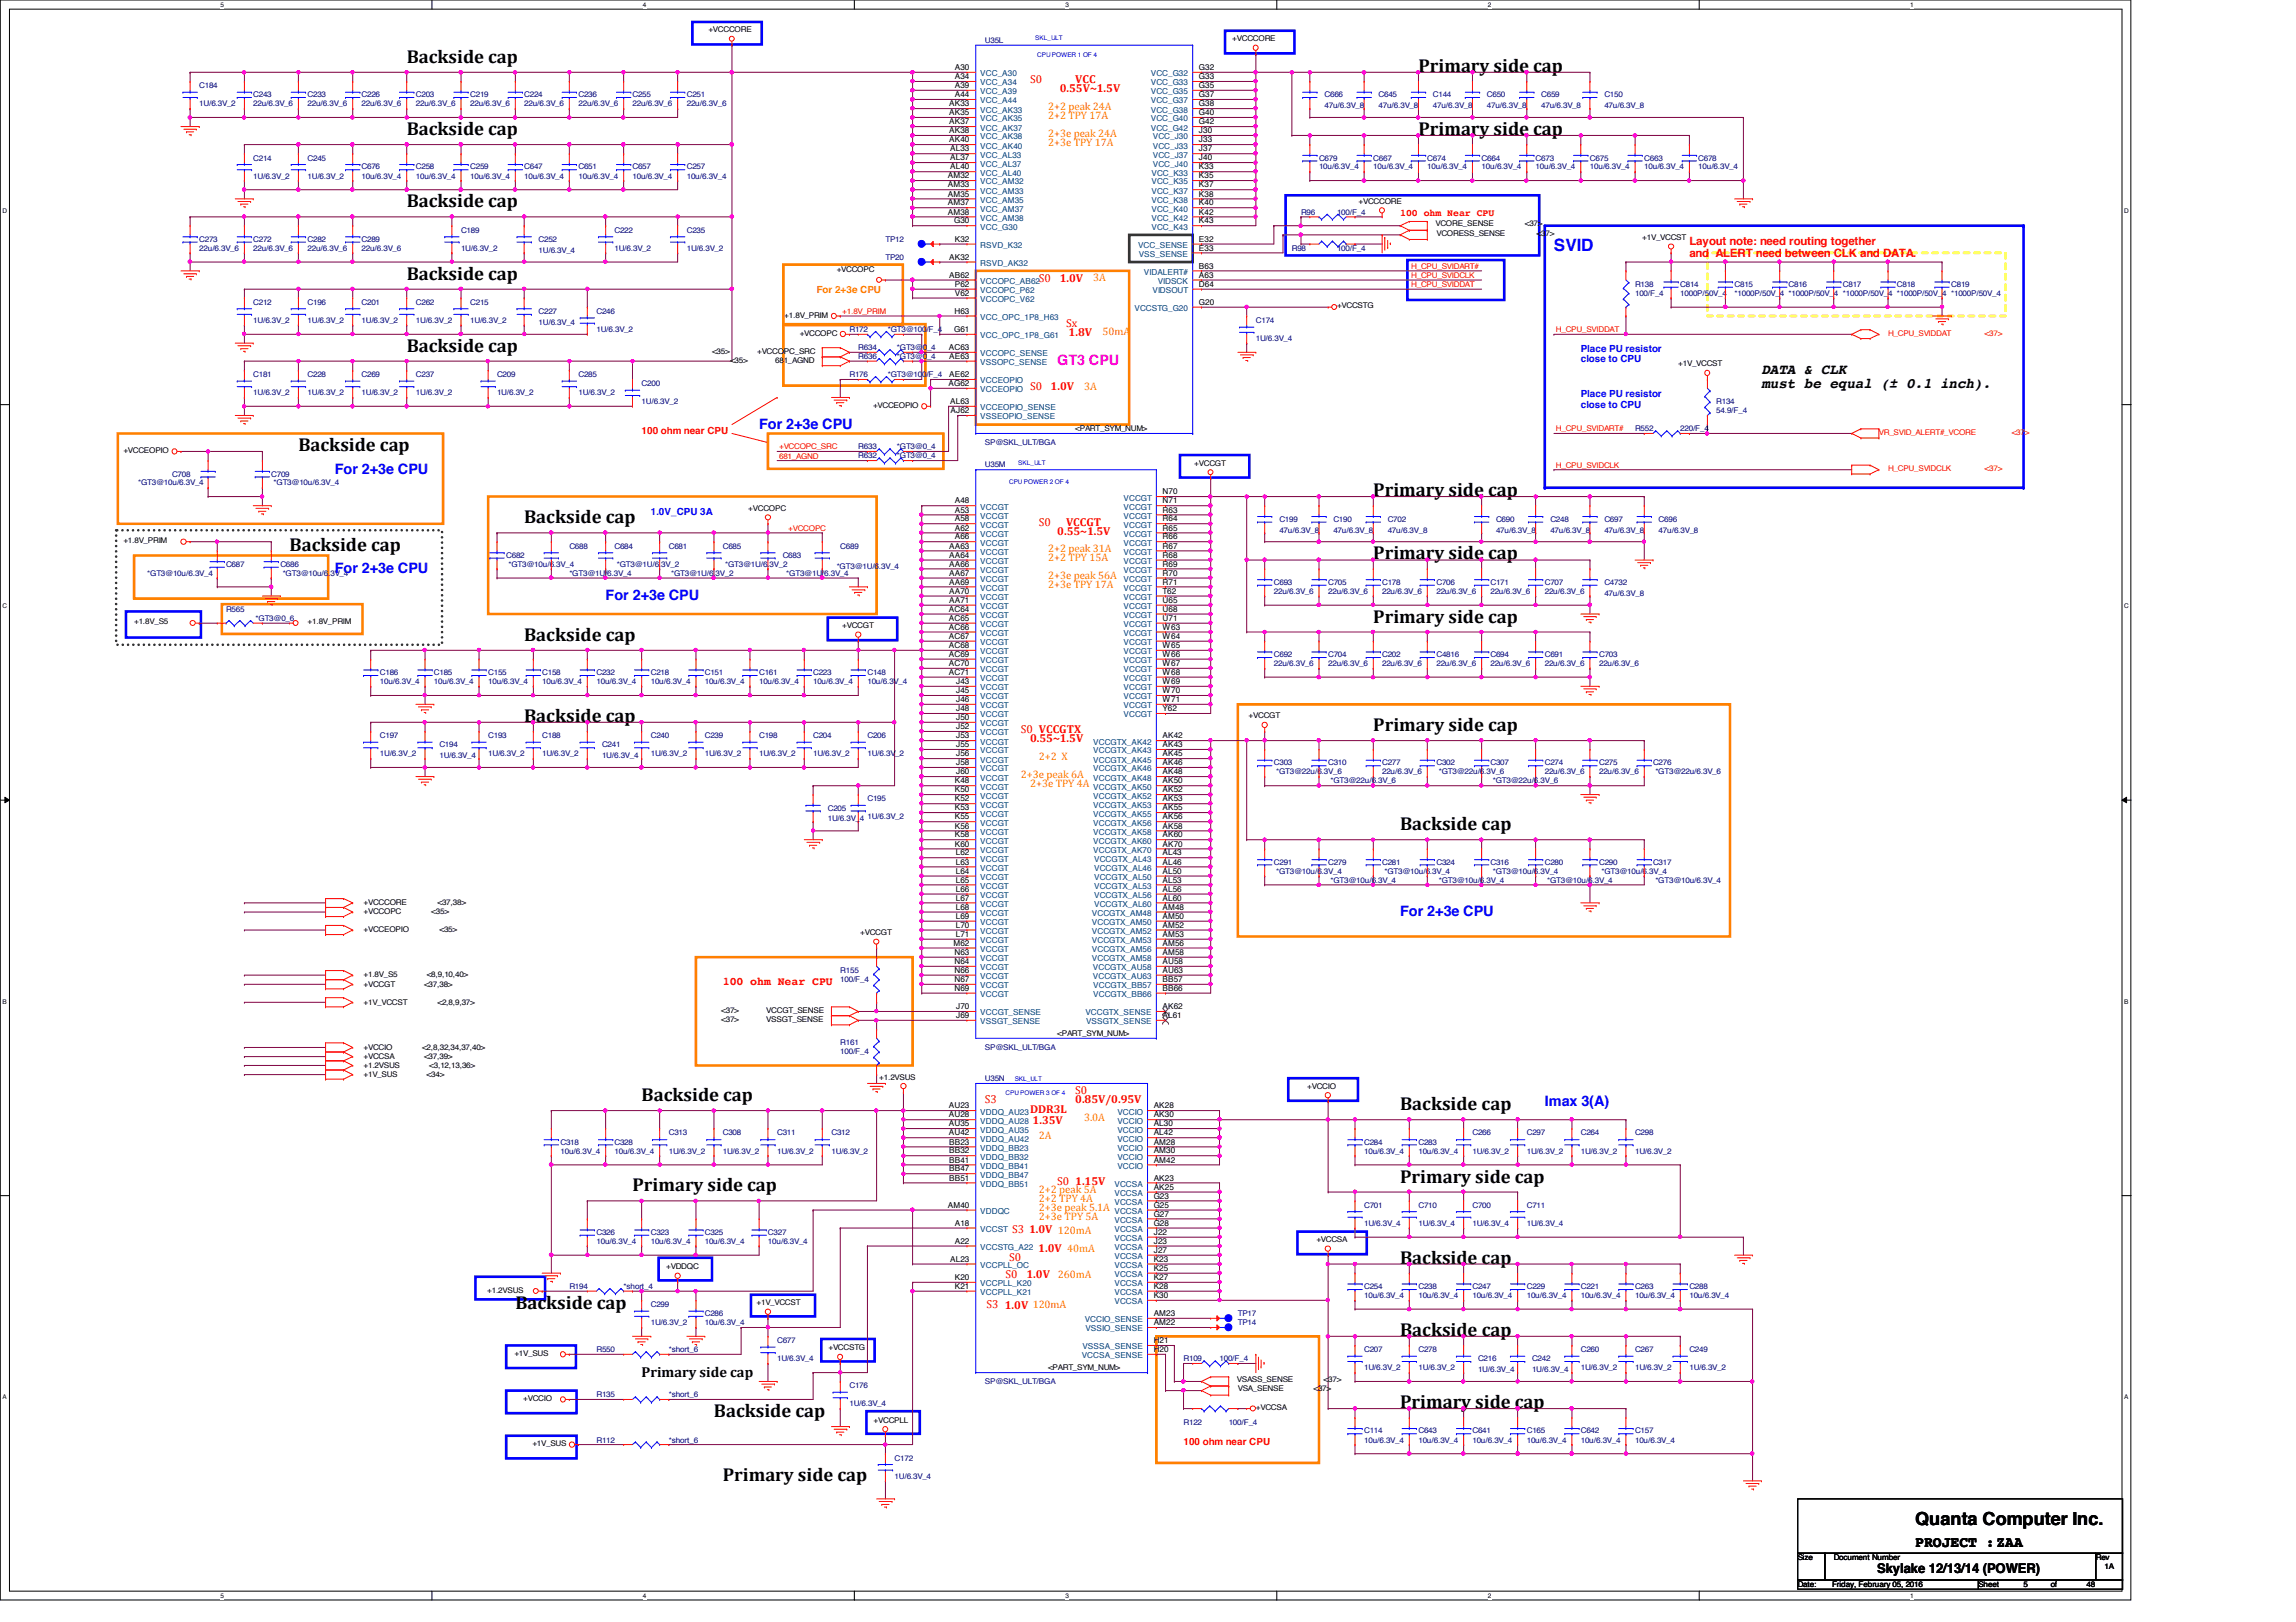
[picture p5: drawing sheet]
<svg xmlns="http://www.w3.org/2000/svg" width="297mm" height="210mm" viewBox="0 0 297 210" stroke-linecap="round" stroke-linejoin="round" font-family="sans-serif">
<defs><g id="words">
<g font-size="2.4">
<text x="52.6" y="8.1">Backside cap</text>
<text x="183.5" y="9.3">Primary side cap</text>
<text x="52.6" y="17.5">Backside cap</text>
<text x="183.5" y="17.5">Primary side cap</text>
<text x="52.6" y="26.8">Backside cap</text>
<text x="52.6" y="36.2">Backside cap</text>
<text x="52.6" y="45.6">Backside cap</text>
<text x="38.6" y="58.4">Backside cap</text>
<text x="177.7" y="64.2">Primary side cap</text>
<text x="37.5" y="71.2">Backside cap</text>
<text x="67.8" y="67.7">Backside cap</text>
<text x="177.7" y="72.4">Primary side cap</text>
<text x="67.8" y="82.9">Backside cap</text>
<text x="177.7" y="80.6">Primary side cap</text>
<text x="67.8" y="93.4">Backside cap</text>
<text x="177.7" y="94.6">Primary side cap</text>
<text x="181.1" y="107.4">Backside cap</text>
<text x="83" y="142.5">Backside cap</text>
<text x="181.1" y="143.7">Backside cap</text>
<text x="81.8" y="154.2">Primary side cap</text>
<text x="181.1" y="153">Primary side cap</text>
<text x="181.1" y="163.5">Backside cap</text>
<text x="66.7" y="169.4">Backside cap</text>
<text x="181.1" y="172.9">Backside cap</text>
<text x="92.4" y="183.4">Backside cap</text>
<text x="181.1" y="182.2">Primary side cap</text>
<text x="93.5" y="191.6">Primary side cap</text>
</g>
<text font-size="2.3" x="247.8" y="197.3">Quanta Computer Inc.</text>
<text font-size="2.2" fill="#00f" x="201" y="32.5">SVID</text>
<text font-size="1.9" fill="#f0f" x="136.8" y="47.3">GT3 CPU</text>
<g font-size="1.9">
<text x="227.9" y="48.3">DATA &amp; CLK</text>
<text x="227.9" y="50.2">must be equal (± 0.1 inch).</text>
<text x="83" y="178.2">Primary side cap</text>
<text x="247.8" y="200.2">PROJECT :ZAA</text>
</g>
<g font-size="1.9" fill="#00f">
<text x="98.2" y="55.5">For 2+3e CPU</text>
<text x="43.3" y="61.3">For 2+3e CPU</text>
<text x="43.3" y="74.2">For 2+3e CPU</text>
<text x="78.4" y="77.6">For 2+3e CPU</text>
<text x="181.1" y="118.5">For 2+3e CPU</text>
<text x="199.9" y="143.1">Imax 3(A)</text>
</g>
<text font-size="1.7" x="242.9" y="203.6">Skylake 12/13/14 (POWER)</text>
<g font-size="1.5" fill="#f00">
<text x="133.3" y="10.8">S0</text>
<text x="137.1" y="11.9">0.55V~1.5V</text>
<text x="139.1" y="10.8">VCC</text>
<text x="218.6" y="31.7">Layout note: need routing together</text>
<text x="218.6" y="33.3">and ALERT need between CLK and DATA.</text>
<text x="134.4" y="36.4">S0</text>
<text x="137.1" y="36.4">1.0V</text>
<text x="137.9" y="42.3">Sx</text>
<text x="138.2" y="43.5">1.8V</text>
<text x="133.3" y="50.5">S0</text>
<text x="135.9" y="50.5">1.0V</text>
<text x="134.4" y="68">S0</text>
<text x="136.8" y="69.2">0.55~1.5V</text>
<text x="137.9" y="68">VCCGT</text>
<text x="132.1" y="94.9">S0 VCCGTX</text>
<text x="133.3" y="96.1">0.55~1.5V</text>
<text x="93.5" y="127.4">100 ohm Near CPU</text>
<text x="127.4" y="142.8">S3</text>
<text x="133.3" y="144">DDR3L</text>
<text x="139.1" y="141.6">S0</text>
<text x="139.1" y="142.8">0.85V/0.95V</text>
<text x="133.6" y="145.5">1.35V</text>
<text x="136.8" y="153.3">S0</text>
<text x="139.1" y="153.3">1.15V</text>
<text x="130.9" y="159.5">S3</text>
<text x="133.1" y="159.6">1.0V 120mA</text>
<text x="134.3" y="162">1.0V 40mA</text>
<text x="130.1" y="165.4">S0</text>
<text x="130.6" y="163.2">S0</text>
<text x="132.8" y="165.4">1.0V</text>
<text x="127.6" y="169.2">S3</text>
<text x="130" y="169.3">1.0V 120mA</text>
</g>
<g font-size="1.4" fill="#ff8000">
<text x="135.6" y="14.2">2+2 peak 24A</text>
<text x="135.6" y="15.4">2+2 TPY 17A</text>
<text x="135.6" y="17.7">2+3e peak 24A</text>
<text x="135.6" y="18.8">2+3e TPY 17A</text>
<text x="141.4" y="36.4">3A</text>
<text x="142.6" y="43.4">50mA</text>
<text x="140.2" y="50.4">3A</text>
<text x="135.6" y="71.4">2+2 peak 31A</text>
<text x="135.6" y="72.6">2+2 TPY 15A</text>
<text x="135.6" y="76.1">2+3e TPY 17A</text>
<text x="135.6" y="74.9">2+3e peak 56A</text>
<text x="132.1" y="100.6">2+3e peak 6A</text>
<text x="133.3" y="101.8">2+3e TPY 4A</text>
<text x="134.4" y="98.3">2+2 X</text>
<text x="134.4" y="147.4">2A</text>
<text x="140.2" y="145">3.0A</text>
<text x="134.4" y="154.4">2+2 peak 5A</text>
<text x="134.4" y="155.6">2+2 TPY 4A</text>
<text x="134.4" y="156.7">2+3e peak 5.1A</text>
<text x="134.4" y="157.9">2+3e TPY 5A</text>
<text x="136.9" y="165.4">260mA</text>
</g>
<g font-size="1.3" fill="#f00">
<text x="181.1" y="27.9">100 ohm Near CPU</text>
<text x="83" y="56.1">100 ohm near CPU</text>
<text x="153.1" y="187">100 ohm near CPU</text>
</g>
<text font-size="1.3" fill="#ff8000" x="105.7" y="37.9">For 2+3e CPU</text>
<g font-size="1.3" fill="#00f">
<text x="204.5" y="45.6">Place PU resistor</text>
<text x="204.5" y="46.9">close to CPU</text>
<text x="204.5" y="51.4">Place PU resistor</text>
<text x="204.5" y="52.7">close to CPU</text>
<text x="84.2" y="66.6">1.0V_CPU 3A</text>
</g>
<g font-size="1.1">
<text x="123.5" y="9.1">A30</text>
<text x="123.5" y="10.2">A34</text>
<text x="123.5" y="11.4">A39</text>
<text x="155.1" y="9.1">G32</text>
<text x="155.1" y="10.2">G33</text>
<text x="155.1" y="11.4">G35</text>
<text x="122.8" y="13.8">AK33</text>
<text x="122.8" y="14.9">AK35</text>
<text x="122.8" y="16.1">AK37</text>
<text x="122.8" y="17.2">AK38</text>
<text x="123.5" y="12.6">A44</text>
<text x="155.1" y="12.6">G37</text>
<text x="155.1" y="13.8">G38</text>
<text x="155.1" y="14.9">G40</text>
<text x="155.1" y="16.1">G42</text>
<text x="155.1" y="17.2">J30</text>
<text x="122.6" y="23.1">AM32</text>
<text x="122.8" y="18.4">AK40</text>
<text x="122.9" y="19.6">AL33</text>
<text x="122.9" y="20.7">AL37</text>
<text x="122.9" y="21.9">AL40</text>
<text x="155.1" y="18.4">J33</text>
<text x="155.1" y="19.6">J37</text>
<text x="155.1" y="20.7">J40</text>
<text x="155.1" y="21.9">K33</text>
<text x="155.1" y="23.1">K35</text>
<text x="122.6" y="24.3">AM33</text>
<text x="122.6" y="25.4">AM35</text>
<text x="122.6" y="26.6">AM37</text>
<text x="122.6" y="27.8">AM38</text>
<text x="123.4" y="28.9">G30</text>
<text x="155.1" y="24.3">K37</text>
<text x="155.1" y="25.4">K38</text>
<text x="155.1" y="26.6">K40</text>
<text x="155.1" y="27.8">K42</text>
<text x="155.1" y="28.9">K43</text>
<text x="122.8" y="35.9">AB62</text>
<text x="122.8" y="33.6">AK32</text>
<text x="123.5" y="31.3">K32</text>
<text x="155.1" y="31.3">E32</text>
<text x="155.1" y="34.8">B63</text>
<text x="155.1" y="35.9">A63</text>
<text x="155.1" y="32.4">E33</text>
<text x="123.5" y="40.6">H63</text>
<text x="123.5" y="37.1">P62</text>
<text x="123.5" y="38.3">V62</text>
<text x="155.1" y="37.1">D64</text>
<text x="155.1" y="39.5">G20</text>
<text x="122.8" y="45.3">AC63</text>
<text x="122.8" y="46.4">AE63</text>
<text x="123.4" y="43">G61</text>
<text x="122.7" y="50">AG62</text>
<text x="122.8" y="48.8">AE62</text>
<text x="122.9" y="52.3">AL63</text>
<text x="123" y="53.5">AJ62</text>
<text x="123.5" y="65.2">A48</text>
<text x="150.4" y="64">N70</text>
<text x="150.4" y="65.2">N71</text>
<text x="122.8" y="71">AA63</text>
<text x="123.5" y="66.3">A53</text>
<text x="123.5" y="67.5">A58</text>
<text x="123.5" y="68.7">A62</text>
<text x="123.5" y="69.8">A66</text>
<text x="150.4" y="66.3">R63</text>
<text x="150.4" y="67.5">R64</text>
<text x="150.4" y="68.7">R65</text>
<text x="150.4" y="69.8">R66</text>
<text x="150.4" y="71">R67</text>
<text x="122.8" y="72.2">AA64</text>
<text x="122.8" y="73.3">AA66</text>
<text x="122.8" y="74.5">AA67</text>
<text x="122.8" y="75.6">AA69</text>
<text x="122.8" y="76.8">AA70</text>
<text x="150.4" y="72.2">R68</text>
<text x="150.4" y="73.3">R69</text>
<text x="150.4" y="74.5">R70</text>
<text x="150.4" y="75.6">R71</text>
<text x="150.4" y="76.8">T62</text>
<text x="122.8" y="79.2">AC64</text>
<text x="122.8" y="80.3">AC65</text>
<text x="122.8" y="81.5">AC66</text>
<text x="122.8" y="82.7">AC67</text>
<text x="122.8" y="83.9">AC68</text>
<text x="122.8" y="78">AA71</text>
<text x="150.4" y="78">U65</text>
<text x="150.4" y="79.2">U68</text>
<text x="150.4" y="80.3">U71</text>
<text x="150.4" y="81.5">W63</text>
<text x="150.4" y="82.7">W64</text>
<text x="150.4" y="83.9">W65</text>
<text x="122.8" y="85">AC69</text>
<text x="122.8" y="86.2">AC70</text>
<text x="122.8" y="87.3">AC71</text>
<text x="123.7" y="88.5">J43</text>
<text x="123.7" y="89.7">J45</text>
<text x="150.4" y="85">W66</text>
<text x="150.4" y="86.2">W67</text>
<text x="150.4" y="87.3">W68</text>
<text x="150.4" y="88.5">W69</text>
<text x="150.4" y="89.7">W70</text>
<text x="123.7" y="90.8">J46</text>
<text x="123.7" y="92">J48</text>
<text x="123.7" y="93.2">J50</text>
<text x="123.7" y="94.4">J52</text>
<text x="123.7" y="95.5">J53</text>
<text x="150.4" y="90.8">W71</text>
<text x="150.4" y="92">Y62</text>
<text x="150.4" y="95.5">AK42</text>
<text x="123.5" y="101.4">K48</text>
<text x="123.7" y="96.7">J55</text>
<text x="123.7" y="97.9">J56</text>
<text x="123.7" y="99">J58</text>
<text x="123.7" y="100.2">J60</text>
<text x="150.4" y="96.7">AK43</text>
<text x="150.4" y="97.9">AK45</text>
<text x="150.4" y="99">AK46</text>
<text x="150.4" y="100.2">AK48</text>
<text x="150.4" y="101.4">AK50</text>
<text x="123.5" y="102.5">K50</text>
<text x="123.5" y="103.7">K52</text>
<text x="123.5" y="104.9">K53</text>
<text x="123.5" y="106">K55</text>
<text x="123.5" y="107.2">K56</text>
<text x="150.4" y="102.5">AK52</text>
<text x="150.4" y="103.7">AK53</text>
<text x="150.4" y="104.9">AK55</text>
<text x="150.4" y="106">AK56</text>
<text x="150.4" y="107.2">AK58</text>
<text x="123.5" y="108.4">K58</text>
<text x="123.5" y="109.6">K60</text>
<text x="123.7" y="110.7">L62</text>
<text x="123.7" y="111.9">L63</text>
<text x="123.7" y="113.1">L64</text>
<text x="150.4" y="108.4">AK60</text>
<text x="150.4" y="109.6">AK70</text>
<text x="150.4" y="110.7">AL43</text>
<text x="150.4" y="111.9">AL46</text>
<text x="150.4" y="113.1">AL50</text>
<text x="123.7" y="114.2">L65</text>
<text x="123.7" y="115.4">L66</text>
<text x="123.7" y="116.5">L67</text>
<text x="123.7" y="117.7">L68</text>
<text x="123.7" y="118.9">L69</text>
<text x="150.4" y="114.2">AL53</text>
<text x="150.4" y="115.4">AL56</text>
<text x="150.4" y="116.5">AL60</text>
<text x="150.4" y="117.7">AM48</text>
<text x="150.4" y="118.9">AM50</text>
<text x="123.4" y="122.4">M62</text>
<text x="123.5" y="123.6">N63</text>
<text x="123.5" y="124.8">N64</text>
<text x="123.5" y="125.9">N66</text>
<text x="123.7" y="120.1">L70</text>
<text x="123.7" y="121.2">L71</text>
<text x="150.4" y="120.1">AM52</text>
<text x="150.4" y="121.2">AM53</text>
<text x="150.4" y="122.4">AM56</text>
<text x="150.4" y="123.6">AM58</text>
<text x="150.4" y="124.8">AU58</text>
<text x="150.4" y="125.9">AU63</text>
<text x="123.5" y="127.1">N67</text>
<text x="123.5" y="128.2">N69</text>
<text x="123.7" y="130.6">J70</text>
<text x="123.7" y="131.7">J69</text>
<text x="150.4" y="127.1">BB57</text>
<text x="150.4" y="128.2">BB66</text>
<text x="150.4" y="130.6">AK62</text>
<text x="150.4" y="131.7">AL61</text>
<text x="122.8" y="143.4">AU23</text>
<text x="149.3" y="143.4">AK28</text>
<text x="122.8" y="144.6">AU28</text>
<text x="122.8" y="145.8">AU35</text>
<text x="122.8" y="146.9">AU42</text>
<text x="122.8" y="148.1">BB23</text>
<text x="122.8" y="149.3">BB32</text>
<text x="149.3" y="144.6">AK30</text>
<text x="149.3" y="145.8">AL30</text>
<text x="149.3" y="146.9">AL42</text>
<text x="149.3" y="148.1">AM28</text>
<text x="149.3" y="149.3">AM30</text>
<text x="122.8" y="150.5">BB41</text>
<text x="122.8" y="151.6">BB47</text>
<text x="122.8" y="152.8">BB51</text>
<text x="149.3" y="150.5">AM42</text>
<text x="149.3" y="152.8">AK23</text>
<text x="149.3" y="154">AK25</text>
<text x="149.3" y="155.1">G23</text>
<text x="122.6" y="156.3">AM40</text>
<text x="123.5" y="158.6">A18</text>
<text x="123.5" y="161">A22</text>
<text x="149.3" y="156.3">G25</text>
<text x="149.3" y="157.4">G27</text>
<text x="149.3" y="158.6">G28</text>
<text x="149.3" y="159.8">J22</text>
<text x="149.3" y="161">J23</text>
<text x="122.9" y="163.3">AL23</text>
<text x="123.5" y="165.7">K20</text>
<text x="123.5" y="166.8">K21</text>
<text x="149.3" y="162.1">J27</text>
<text x="149.3" y="163.3">K23</text>
<text x="149.3" y="164.5">K25</text>
<text x="149.3" y="165.7">K27</text>
<text x="149.3" y="166.8">K28</text>
<text x="149.3" y="168">K30</text>
<text x="149.3" y="170.3">AM23</text>
<text x="149.3" y="171.5">AM22</text>
<text x="149.3" y="173.8">H21</text>
<text x="149.3" y="175">H20</text>
</g>
<g font-size="1.1" fill="#004080">
<text x="126.8" y="9.9">VCC_A30</text>
<text x="126.8" y="11">VCC_A34</text>
<text x="148.9" y="9.9">VCC_G32</text>
<text x="148.9" y="11">VCC_G33</text>
<text x="126.8" y="12.2">VCC_A39</text>
<text x="126.8" y="13.4">VCC_A44</text>
<text x="126.8" y="14.6">VCC_AK33</text>
<text x="126.8" y="15.7">VCC_AK35</text>
<text x="126.8" y="16.9">VCC_AK37</text>
<text x="148.9" y="12.2">VCC_G35</text>
<text x="148.9" y="13.4">VCC_G37</text>
<text x="148.9" y="14.6">VCC_G38</text>
<text x="148.9" y="15.7">VCC_G40</text>
<text x="148.9" y="16.9">VCC_G42</text>
<text x="126.8" y="18">VCC_AK38</text>
<text x="126.8" y="19.2">VCC_AK40</text>
<text x="126.8" y="20.4">VCC_AL33</text>
<text x="126.8" y="21.5">VCC_AL37</text>
<text x="126.8" y="22.7">VCC_AL40</text>
<text x="126.8" y="23.9">VCC_AM32</text>
<text x="149" y="22.7">VCC_K33</text>
<text x="149" y="23.9">VCC_K35</text>
<text x="149.1" y="18">VCC_J30</text>
<text x="149.1" y="19.2">VCC_J33</text>
<text x="149.1" y="20.4">VCC_J37</text>
<text x="149.1" y="21.5">VCC_J40</text>
<text x="126.8" y="25.1">VCC_AM33</text>
<text x="126.8" y="26.2">VCC_AM35</text>
<text x="126.8" y="27.4">VCC_AM37</text>
<text x="126.8" y="28.6">VCC_AM38</text>
<text x="126.8" y="29.7">VCC_G30</text>
<text x="149" y="25.1">VCC_K37</text>
<text x="149" y="26.2">VCC_K38</text>
<text x="149" y="27.4">VCC_K40</text>
<text x="149" y="28.6">VCC_K42</text>
<text x="149" y="29.7">VCC_K43</text>
<text x="126.8" y="32.1">RSVD_K32</text>
<text x="126.8" y="34.4">RSVD_AK32</text>
<text x="147.2" y="32.1">VCC_SENSE</text>
<text x="147.3" y="33.2">VSS_SENSE</text>
<text x="148" y="35.6">VIDALERT#</text>
<text x="126.8" y="36.7">VCCOPC_AB62</text>
<text x="126.8" y="37.9">VCCOPC_P62</text>
<text x="126.8" y="39.1">VCCOPC_V62</text>
<text x="126.8" y="41.4">VCC_OPC_1P8_H63</text>
<text x="146.8" y="40.3">VCCSTG_G20</text>
<text x="149.1" y="37.9">VIDSOUT</text>
<text x="149.8" y="36.7">VIDSCK</text>
<text x="126.8" y="43.8">VCC_OPC_1P8_G61</text>
<text x="126.8" y="46.1">VCCOPC_SENSE</text>
<text x="126.8" y="47.2">VSSOPC_SENSE</text>
<text x="126.8" y="49.6">VCCEOPIO</text>
<text x="126.8" y="50.8">VCCEOPIO</text>
<text x="126.8" y="53.1">VCCEOPIO_SENSE</text>
<text x="126.8" y="54.3">VSSEOPIO_SENSE</text>
<text x="126.8" y="66">VCCGT</text>
<text x="145.4" y="64.8">VCCGT</text>
<text x="145.4" y="66">VCCGT</text>
<text x="126.8" y="67.1">VCCGT</text>
<text x="126.8" y="68.3">VCCGT</text>
<text x="126.8" y="69.5">VCCGT</text>
<text x="126.8" y="70.6">VCCGT</text>
<text x="126.8" y="71.8">VCCGT</text>
<text x="145.4" y="67.1">VCCGT</text>
<text x="145.4" y="68.3">VCCGT</text>
<text x="145.4" y="69.5">VCCGT</text>
<text x="145.4" y="70.6">VCCGT</text>
<text x="145.4" y="71.8">VCCGT</text>
<text x="126.8" y="73">VCCGT</text>
<text x="126.8" y="74.1">VCCGT</text>
<text x="126.8" y="75.3">VCCGT</text>
<text x="126.8" y="76.5">VCCGT</text>
<text x="126.8" y="77.6">VCCGT</text>
<text x="145.4" y="73">VCCGT</text>
<text x="145.4" y="74.1">VCCGT</text>
<text x="145.4" y="75.3">VCCGT</text>
<text x="145.4" y="76.5">VCCGT</text>
<text x="145.4" y="77.6">VCCGT</text>
<text x="126.8" y="78.8">VCCGT</text>
<text x="126.8" y="80">VCCGT</text>
<text x="126.8" y="81.2">VCCGT</text>
<text x="126.8" y="82.3">VCCGT</text>
<text x="126.8" y="83.5">VCCGT</text>
<text x="145.4" y="78.8">VCCGT</text>
<text x="145.4" y="80">VCCGT</text>
<text x="145.4" y="81.2">VCCGT</text>
<text x="145.4" y="82.3">VCCGT</text>
<text x="145.4" y="83.5">VCCGT</text>
<text x="126.8" y="84.7">VCCGT</text>
<text x="126.8" y="85.8">VCCGT</text>
<text x="126.8" y="87">VCCGT</text>
<text x="126.8" y="88.1">VCCGT</text>
<text x="126.8" y="89.3">VCCGT</text>
<text x="145.4" y="84.7">VCCGT</text>
<text x="145.4" y="85.8">VCCGT</text>
<text x="145.4" y="87">VCCGT</text>
<text x="145.4" y="88.1">VCCGT</text>
<text x="145.4" y="89.3">VCCGT</text>
<text x="126.8" y="90.5">VCCGT</text>
<text x="126.8" y="91.7">VCCGT</text>
<text x="126.8" y="92.8">VCCGT</text>
<text x="126.8" y="94">VCCGT</text>
<text x="126.8" y="95.2">VCCGT</text>
<text x="145.4" y="90.5">VCCGT</text>
<text x="145.4" y="91.7">VCCGT</text>
<text x="145.4" y="92.8">VCCGT</text>
<text x="126.8" y="96.4">VCCGT</text>
<text x="126.8" y="97.5">VCCGT</text>
<text x="126.8" y="98.7">VCCGT</text>
<text x="126.8" y="99.8">VCCGT</text>
<text x="126.8" y="101">VCCGT</text>
<text x="141.4" y="96.4">VCCGTX_AK42</text>
<text x="141.4" y="97.5">VCCGTX_AK43</text>
<text x="141.4" y="98.7">VCCGTX_AK45</text>
<text x="141.4" y="99.8">VCCGTX_AK46</text>
<text x="141.4" y="101">VCCGTX_AK48</text>
<text x="126.8" y="102.2">VCCGT</text>
<text x="126.8" y="103.3">VCCGT</text>
<text x="126.8" y="104.5">VCCGT</text>
<text x="126.8" y="105.7">VCCGT</text>
<text x="126.8" y="106.8">VCCGT</text>
<text x="141.4" y="102.2">VCCGTX_AK50</text>
<text x="141.4" y="103.3">VCCGTX_AK52</text>
<text x="141.4" y="104.5">VCCGTX_AK53</text>
<text x="141.4" y="105.7">VCCGTX_AK55</text>
<text x="141.4" y="106.8">VCCGTX_AK56</text>
<text x="126.8" y="108">VCCGT</text>
<text x="126.8" y="109.2">VCCGT</text>
<text x="126.8" y="110.4">VCCGT</text>
<text x="126.8" y="111.5">VCCGT</text>
<text x="126.8" y="112.7">VCCGT</text>
<text x="126.8" y="113.9">VCCGT</text>
<text x="141.4" y="108">VCCGTX_AK58</text>
<text x="141.4" y="109.2">VCCGTX_AK60</text>
<text x="141.4" y="110.4">VCCGTX_AK70</text>
<text x="141.6" y="111.5">VCCGTX_AL43</text>
<text x="141.6" y="112.7">VCCGTX_AL46</text>
<text x="141.6" y="113.9">VCCGTX_AL50</text>
<text x="126.8" y="115">VCCGT</text>
<text x="126.8" y="116.2">VCCGT</text>
<text x="126.8" y="117.3">VCCGT</text>
<text x="126.8" y="118.5">VCCGT</text>
<text x="126.8" y="119.7">VCCGT</text>
<text x="141.3" y="118.5">VCCGTX_AM48</text>
<text x="141.3" y="119.7">VCCGTX_AM50</text>
<text x="141.6" y="115">VCCGTX_AL53</text>
<text x="141.6" y="116.2">VCCGTX_AL56</text>
<text x="141.6" y="117.3">VCCGTX_AL60</text>
<text x="126.8" y="120.9">VCCGT</text>
<text x="126.8" y="122">VCCGT</text>
<text x="126.8" y="123.2">VCCGT</text>
<text x="126.8" y="124.4">VCCGT</text>
<text x="126.8" y="125.6">VCCGT</text>
<text x="141.3" y="120.9">VCCGTX_AM52</text>
<text x="141.3" y="122">VCCGTX_AM53</text>
<text x="141.3" y="123.2">VCCGTX_AM56</text>
<text x="141.3" y="124.4">VCCGTX_AM58</text>
<text x="141.4" y="125.6">VCCGTX_AU58</text>
<text x="126.8" y="126.7">VCCGT</text>
<text x="126.8" y="127.9">VCCGT</text>
<text x="126.8" y="129">VCCGT</text>
<text x="126.8" y="131.4">VCCGT_SENSE</text>
<text x="140.4" y="131.4">VCCGTX_SENSE</text>
<text x="141.4" y="126.7">VCCGTX_AU63</text>
<text x="141.4" y="127.9">VCCGTX_BB57</text>
<text x="141.4" y="129">VCCGTX_BB66</text>
<text x="126.8" y="132.5">VSSGT_SENSE</text>
<text x="140.5" y="132.5">VSSGTX_SENSE</text>
<text x="126.8" y="144.2">VDDQ_AU23</text>
<text x="126.8" y="145.4">VDDQ_AU28</text>
<text x="126.8" y="146.6">VDDQ_AU35</text>
<text x="126.8" y="147.7">VDDQ_AU42</text>
<text x="126.8" y="148.9">VDDQ_BB23</text>
<text x="144.6" y="144.2">VCCIO</text>
<text x="144.6" y="145.4">VCCIO</text>
<text x="144.6" y="146.6">VCCIO</text>
<text x="144.6" y="147.7">VCCIO</text>
<text x="144.6" y="148.9">VCCIO</text>
<text x="126.8" y="150.1">VDDQ_BB32</text>
<text x="126.8" y="151.3">VDDQ_BB41</text>
<text x="126.8" y="152.4">VDDQ_BB47</text>
<text x="126.8" y="153.6">VDDQ_BB51</text>
<text x="144.2" y="153.6">VCCSA</text>
<text x="144.2" y="154.8">VCCSA</text>
<text x="144.2" y="155.9">VCCSA</text>
<text x="144.6" y="150.1">VCCIO</text>
<text x="144.6" y="151.3">VCCIO</text>
<text x="126.8" y="157.1">VDDQC</text>
<text x="126.8" y="159.4">VCCST</text>
<text x="126.8" y="161.8">VCCSTG_A22</text>
<text x="144.2" y="157.1">VCCSA</text>
<text x="144.2" y="158.2">VCCSA</text>
<text x="144.2" y="159.4">VCCSA</text>
<text x="144.2" y="160.6">VCCSA</text>
<text x="144.2" y="161.8">VCCSA</text>
<text x="126.8" y="164.1">VCCPLL_OC</text>
<text x="126.8" y="166.5">VCCPLL_K20</text>
<text x="126.8" y="167.6">VCCPLL_K21</text>
<text x="144.2" y="162.9">VCCSA</text>
<text x="144.2" y="164.1">VCCSA</text>
<text x="144.2" y="165.3">VCCSA</text>
<text x="144.2" y="166.5">VCCSA</text>
<text x="144.2" y="167.6">VCCSA</text>
<text x="140.3" y="171.1">VCCIO_SENSE</text>
<text x="140.4" y="172.3">VSSIO_SENSE</text>
<text x="144.2" y="168.8">VCCSA</text>
<text x="140" y="175.8">VCCSA_SENSE</text>
<text x="140" y="174.6">VSSSA_SENSE</text>
</g>
<g font-size="1">
<text x="91.6" y="4.2">+VCCCORE</text>
<text x="159.4" y="5.3">+VCCCORE</text>
<text x="175.8" y="26.4">+VCCCORE</text>
<text x="185.7" y="29.3">VCORE_SENSE</text>
<text x="197.3" y="29.3">&lt;37&gt;</text>
<text x="108.2" y="35.3">+VCCOPC</text>
<text x="185.8" y="30.5">VCORESS_SENSE</text>
<text x="198.8" y="30.5">&lt;37&gt;</text>
<text x="212.5" y="31">+1V_VCCST</text>
<text x="101.5" y="41.1">+1.8V_PRIM</text>
<text x="173" y="39.9">+VCCSTG</text>
<text x="92.1" y="45.8">&lt;35&gt;</text>
<text x="94.4" y="46.9">&lt;35&gt;</text>
<text x="98" y="45.8">+VCCOPC_SRC</text>
<text x="100.3" y="46.9">681_AGND</text>
<text x="103.5" y="43.4">+VCCOPC</text>
<text x="217.1" y="47.4">+1V_VCCST</text>
<text x="112.9" y="52.8">+VCCEOPIO</text>
<text x="16" y="58.6">+VCCEOPIO</text>
<text x="139.1" y="55.8">&lt;PART_SYM_NUM&gt;</text>
<text x="154.5" y="60.2">+VCCGT</text>
<text x="16" y="70.3">+1.8V_PRIM</text>
<text x="96.8" y="66.1">+VCCOPC</text>
<text x="17.4" y="80.8">+1.8V_S5</text>
<text x="39.8" y="80.8">+1.8V_PRIM</text>
<text x="109" y="81.3">+VCCGT</text>
<text x="161.5" y="93">+VCCGT</text>
<text x="47" y="117.2">+VCCCORE</text>
<text x="47" y="118.3">+VCCOPC</text>
<text x="55.8" y="118.3">&lt;35&gt;</text>
<text x="56.6" y="117.2">&lt;37,38&gt;</text>
<text x="47" y="120.6">+VCCEOPIO</text>
<text x="56.8" y="120.6">&lt;35&gt;</text>
<text x="111.3" y="121">+VCCGT</text>
<text x="47" y="126.5">+1.8V_S5</text>
<text x="47" y="127.7">+VCCGT</text>
<text x="47" y="130">+1V_VCCST</text>
<text x="54.9" y="127.7">&lt;37,38&gt;</text>
<text x="55.2" y="126.5">&lt;8,9,10,40&gt;</text>
<text x="56.6" y="130">&lt;2,8,9,37&gt;</text>
<text x="93.3" y="131.1">&lt;37&gt;</text>
<text x="99.1" y="131.1">VCCGT_SENSE</text>
<text x="47" y="135.8">+VCCIO</text>
<text x="47" y="137">+VCCSA</text>
<text x="54.6" y="135.8">&lt;2,8,32,34,37,40&gt;</text>
<text x="54.9" y="137">&lt;37,39&gt;</text>
<text x="93.3" y="132.2">&lt;37&gt;</text>
<text x="99.1" y="132.2">VSSGT_SENSE</text>
<text x="136.8" y="134.1">&lt;PART_SYM_NUM&gt;</text>
<text x="47" y="138.2">+1.2VSUS</text>
<text x="47" y="139.4">+1V_SUS</text>
<text x="55.2" y="139.4">&lt;34&gt;</text>
<text x="55.5" y="138.2">&lt;3,12,13,36&gt;</text>
<text x="113.7" y="139.7">+1.2VSUS</text>
<text x="169.1" y="140.9">+VCCIO</text>
<text x="170.3" y="160.7">+VCCSA</text>
<text x="63" y="167.3">+1.2VSUS</text>
<text x="86.2" y="164.3">+VDDQC</text>
<text x="97.9" y="168.9">+1V_VCCST</text>
<text x="66.5" y="175.5">+1V_SUS</text>
<text x="107.2" y="174.8">+VCCSTG</text>
<text x="135.6" y="177.3">&lt;PART_SYM_NUM&gt;</text>
<text x="160" y="178.9">VSASS_SENSE</text>
<text x="171.2" y="178.9">&lt;37&gt;</text>
<text x="67.7" y="181.3">+VCCIO</text>
<text x="113" y="184.1">+VCCPLL</text>
<text x="160.1" y="180">VSA_SENSE</text>
<text x="162.5" y="182.5">+VCCSA</text>
<text x="169.9" y="180">&lt;37&gt;</text>
<text x="68.9" y="187.2">+1V_SUS</text>
<text x="232.6" y="201.9">Size</text>
<text x="237.2" y="201.9">Document Number</text>
<text x="271.1" y="201.9">Rev</text>
<text x="272.3" y="203">1A</text>
<text x="232.6" y="205.4">Date:</text>
<text x="237" y="205.4">Friday, February 05, 2016</text>
<text x="255.9" y="205.4">Sheet</text>
<text x="261.8" y="205.4">5</text>
<text x="265.3" y="205.4">of</text>
<text x="270" y="205.4">48</text>
</g>
<g font-size="1" fill="#000080">
<text x="127.4" y="5.6">U35L</text>
<text x="25.8" y="11.4">C184</text>
<text x="25.8" y="13.8">1U/6.3V_2</text>
<text x="32.8" y="12.6">C243</text>
<text x="32.8" y="13.8">22u/6.3V_6</text>
<text x="39.8" y="12.6">C233</text>
<text x="39.8" y="13.8">22u/6.3V_6</text>
<text x="46.8" y="12.6">C226</text>
<text x="46.8" y="13.8">22u/6.3V_6</text>
<text x="53.8" y="12.6">C203</text>
<text x="53.8" y="13.8">22u/6.3V_6</text>
<text x="60.8" y="12.6">C219</text>
<text x="60.8" y="13.8">22u/6.3V_6</text>
<text x="67.8" y="12.6">C224</text>
<text x="67.8" y="13.8">22u/6.3V_6</text>
<text x="74.8" y="12.6">C236</text>
<text x="74.8" y="13.8">22u/6.3V_6</text>
<text x="81.8" y="12.6">C255</text>
<text x="81.8" y="13.8">22u/6.3V_6</text>
<text x="88.9" y="12.6">C251</text>
<text x="88.9" y="13.8">22u/6.3V_6</text>
<text x="171.4" y="12.6">C666</text>
<text x="171.4" y="14">47u/6.3V_8</text>
<text x="178.3" y="12.6">C645</text>
<text x="178.3" y="14">47u/6.3V_8</text>
<text x="185.4" y="12.6">C144</text>
<text x="185.4" y="14">47u/6.3V_8</text>
<text x="192.4" y="12.6">C650</text>
<text x="192.4" y="14">47u/6.3V_8</text>
<text x="199.4" y="12.6">C659</text>
<text x="199.4" y="14">47u/6.3V_8</text>
<text x="207.6" y="12.6">C150</text>
<text x="207.6" y="14">47u/6.3V_8</text>
<text x="32.8" y="20.8">C214</text>
<text x="32.8" y="23.1">1U/6.3V_2</text>
<text x="39.8" y="20.8">C245</text>
<text x="39.8" y="23.1">1U/6.3V_2</text>
<text x="46.8" y="21.9">C676</text>
<text x="46.8" y="23.1">10u/6.3V_4</text>
<text x="53.8" y="21.9">C258</text>
<text x="53.8" y="23.1">10u/6.3V_4</text>
<text x="60.8" y="21.9">C259</text>
<text x="60.8" y="23.1">10u/6.3V_4</text>
<text x="67.8" y="21.9">C647</text>
<text x="67.8" y="23.1">10u/6.3V_4</text>
<text x="74.8" y="21.9">C651</text>
<text x="74.8" y="23.1">10u/6.3V_4</text>
<text x="81.8" y="21.9">C657</text>
<text x="81.8" y="23.1">10u/6.3V_4</text>
<text x="88.9" y="21.9">C257</text>
<text x="88.9" y="23.1">10u/6.3V_4</text>
<text x="170.6" y="20.8">C679</text>
<text x="170.6" y="21.9">10u/6.3V_4</text>
<text x="177.7" y="20.8">C667</text>
<text x="177.7" y="21.9">10u/6.3V_4</text>
<text x="184.7" y="20.8">C674</text>
<text x="184.7" y="21.9">10u/6.3V_4</text>
<text x="191.7" y="20.8">C664</text>
<text x="191.7" y="21.9">10u/6.3V_4</text>
<text x="198.7" y="20.8">C673</text>
<text x="198.7" y="21.9">10u/6.3V_4</text>
<text x="205.7" y="20.8">C675</text>
<text x="205.7" y="21.9">10u/6.3V_4</text>
<text x="212.7" y="20.8">C663</text>
<text x="212.7" y="21.9">10u/6.3V_4</text>
<text x="219.7" y="20.8">C678</text>
<text x="219.7" y="21.9">10u/6.3V_4</text>
<text x="168.3" y="27.8">R96</text>
<text x="173" y="27.8">100/F_4</text>
<text x="25.8" y="31.3">C273</text>
<text x="25.8" y="32.5">22u/6.3V_6</text>
<text x="32.8" y="31.3">C272</text>
<text x="32.8" y="32.5">22u/6.3V_6</text>
<text x="39.8" y="31.3">C282</text>
<text x="39.8" y="32.5">22u/6.3V_6</text>
<text x="46.8" y="31.3">C289</text>
<text x="46.8" y="32.5">22u/6.3V_6</text>
<text x="59.6" y="30.1">C189</text>
<text x="59.6" y="32.5">1U/6.3V_2</text>
<text x="69.7" y="31.3">C252</text>
<text x="69.7" y="32.7">1U/6.3V_4</text>
<text x="79.5" y="30.1">C222</text>
<text x="79.5" y="32.5">1U/6.3V_2</text>
<text x="88.9" y="30.1">C235</text>
<text x="88.9" y="32.5">1U/6.3V_2</text>
<text x="114.6" y="31.3">TP12</text>
<text x="114.6" y="33.6">TP20</text>
<text x="167.1" y="32.5">R98</text>
<text x="173" y="32.5">100/F_4</text>
<text x="32.8" y="39.5">C212</text>
<text x="32.8" y="41.8">1U/6.3V_2</text>
<text x="39.8" y="39.5">C196</text>
<text x="39.8" y="41.8">1U/6.3V_2</text>
<text x="46.8" y="39.5">C201</text>
<text x="46.8" y="41.8">1U/6.3V_2</text>
<text x="53.8" y="39.5">C262</text>
<text x="53.8" y="41.8">1U/6.3V_2</text>
<text x="60.8" y="39.5">C215</text>
<text x="60.8" y="41.8">1U/6.3V_2</text>
<text x="69.7" y="40.6">C227</text>
<text x="77.2" y="40.6">C246</text>
<text x="162.5" y="41.8">C174</text>
<text x="211.5" y="37.1">R138</text>
<text x="211.5" y="38.3">100/F_4</text>
<text x="217.4" y="37.1">C814</text>
<text x="217.4" y="38.3">1000P/50V_4</text>
<text x="224.4" y="37.1">C815</text>
<text x="224.4" y="38.3">*1000P/50V_4 *1000P/50V_4 *1000P/50V_4 *1000P/50V_4 *1000P/50V_4</text>
<text x="231.4" y="37.1">C816</text>
<text x="238.4" y="37.1">C817</text>
<text x="245.4" y="37.1">C818</text>
<text x="252.4" y="37.1">C819</text>
<text x="69.7" y="42">1U/6.3V_4</text>
<text x="77.2" y="43">1U/6.3V_2</text>
<text x="109.9" y="43">R172</text>
<text x="111" y="46.5">R636</text>
<text x="111" y="45.3">R634</text>
<text x="114.8" y="43">*GT3@100/F_4</text>
<text x="116" y="46.5">*GT3@0_4</text>
<text x="116" y="45.3">*GT3@0_4</text>
<text x="162.5" y="44.2">1U/6.3V_4</text>
<text x="32.8" y="48.8">C181</text>
<text x="32.8" y="51.1">1U/6.3V_2</text>
<text x="39.8" y="48.8">C228</text>
<text x="39.8" y="51.1">1U/6.3V_2</text>
<text x="46.8" y="48.8">C269</text>
<text x="46.8" y="51.1">1U/6.3V_2</text>
<text x="53.8" y="48.8">C237</text>
<text x="53.8" y="51.1">1U/6.3V_2</text>
<text x="64.3" y="48.8">C209</text>
<text x="64.3" y="51.1">1U/6.3V_2</text>
<text x="74.8" y="48.8">C285</text>
<text x="74.8" y="51.1">1U/6.3V_2</text>
<text x="83" y="50">C200</text>
<text x="83" y="52.3">1U/6.3V_2</text>
<text x="109.9" y="48.8">R176</text>
<text x="114.8" y="48.8">*GT3@100/F_4</text>
<text x="222" y="52.3">R134</text>
<text x="222" y="53.5">54.9/F_4</text>
<text x="111" y="58.2">R633</text>
<text x="111" y="59.3">R632</text>
<text x="116" y="58.2">*GT3@0_4</text>
<text x="116" y="59.3">*GT3@0_4</text>
<text x="127.4" y="57.6">SP@SKL_ULT/BGA</text>
<text x="211.5" y="55.8">R552</text>
<text x="217.4" y="55.8">220/F_4</text>
<text x="17.9" y="62.8">*GT3@10u/6.3V_4</text>
<text x="22.3" y="61.7">C708</text>
<text x="35.1" y="61.7">C709</text>
<text x="35.4" y="62.8">*GT3@10u/6.3V_4</text>
<text x="127.4" y="60.5">U35M</text>
<text x="73.7" y="71">C688</text>
<text x="79.5" y="71">C684</text>
<text x="86.5" y="71">C681</text>
<text x="93.5" y="71">C685</text>
<text x="108.7" y="71">C689</text>
<text x="165.5" y="67.5">C199</text>
<text x="165.5" y="68.9">47u/6.3V_8</text>
<text x="172.5" y="67.5">C190</text>
<text x="172.5" y="68.9">47u/6.3V_8</text>
<text x="179.5" y="67.5">C702</text>
<text x="179.5" y="68.9">47u/6.3V_8</text>
<text x="193.5" y="67.5">C690</text>
<text x="193.5" y="68.9">47u/6.3V_8</text>
<text x="200.6" y="67.5">C248</text>
<text x="200.6" y="68.9">47u/6.3V_8</text>
<text x="207.6" y="67.5">C697</text>
<text x="207.6" y="68.9">47u/6.3V_8</text>
<text x="214.6" y="67.5">C696</text>
<text x="214.6" y="68.9">47u/6.3V_8</text>
<text x="19" y="74.5">*GT3@10u/6.3V_4</text>
<text x="29.2" y="73.4">C687</text>
<text x="36.3" y="73.4">C686</text>
<text x="36.6" y="74.5">*GT3@10u/6.3V_4</text>
<text x="65.5" y="72.2">C682</text>
<text x="65.8" y="73.4">*GT3@10u/6.3V_4</text>
<text x="73.7" y="74.5">*GT3@1U/6.3V_4</text>
<text x="79.8" y="73.4">*GT3@1U/6.3V_2</text>
<text x="86.8" y="74.5">*GT3@1U/6.3V_2</text>
<text x="93.8" y="73.4">*GT3@1U/6.3V_2</text>
<text x="101.3" y="72.2">C683</text>
<text x="101.7" y="74.5">*GT3@1U/6.3V_4</text>
<text x="108.2" y="73.6">*GT3@1U/6.3V_4</text>
<text x="164.8" y="75.7">C693</text>
<text x="164.8" y="76.8">22u/6.3V_6</text>
<text x="171.8" y="75.7">C705</text>
<text x="171.8" y="76.8">22u/6.3V_6</text>
<text x="178.8" y="75.7">C178</text>
<text x="178.8" y="76.8">22u/6.3V_6</text>
<text x="185.8" y="75.7">C706</text>
<text x="185.8" y="76.8">22u/6.3V_6</text>
<text x="192.8" y="75.7">C171</text>
<text x="192.8" y="76.8">22u/6.3V_6</text>
<text x="199.9" y="75.7">C707</text>
<text x="199.9" y="76.8">22u/6.3V_6</text>
<text x="207.6" y="75.7">C4732</text>
<text x="207.6" y="77.1">47u/6.3V_8</text>
<text x="29.2" y="79.2">R565</text>
<text x="33.1" y="80.3">*GT3@0_6</text>
<text x="49.1" y="87.4">C186</text>
<text x="49.1" y="88.5">10u/6.3V_4</text>
<text x="56.1" y="87.4">C185</text>
<text x="56.1" y="88.5">10u/6.3V_4</text>
<text x="63.2" y="87.4">C155</text>
<text x="63.2" y="88.5">10u/6.3V_4</text>
<text x="70.1" y="87.4">C158</text>
<text x="70.1" y="88.5">10u/6.3V_4</text>
<text x="77.2" y="87.4">C232</text>
<text x="77.2" y="88.5">10u/6.3V_4</text>
<text x="84.2" y="87.4">C218</text>
<text x="84.2" y="88.5">10u/6.3V_4</text>
<text x="91.2" y="87.4">C151</text>
<text x="91.2" y="88.5">10u/6.3V_4</text>
<text x="98.2" y="87.4">C161</text>
<text x="98.2" y="88.5">10u/6.3V_4</text>
<text x="105.2" y="87.4">C223</text>
<text x="105.2" y="88.5">10u/6.3V_4</text>
<text x="112.2" y="87.4">C148</text>
<text x="112.2" y="88.5">10u/6.3V_4</text>
<text x="164.8" y="85">C692</text>
<text x="164.8" y="86.2">22u/6.3V_6</text>
<text x="171.8" y="85">C704</text>
<text x="171.8" y="86.2">22u/6.3V_6</text>
<text x="178.8" y="85">C202</text>
<text x="178.8" y="86.2">22u/6.3V_6</text>
<text x="185.8" y="85">C4816</text>
<text x="185.8" y="86.2">22u/6.3V_6</text>
<text x="192.8" y="85">C694</text>
<text x="192.8" y="86.2">22u/6.3V_6</text>
<text x="199.9" y="85">C691</text>
<text x="199.9" y="86.2">22u/6.3V_6</text>
<text x="206.9" y="85">C703</text>
<text x="206.9" y="86.2">22u/6.3V_6</text>
<text x="49.1" y="95.5">C197</text>
<text x="63.2" y="95.5">C193</text>
<text x="70.1" y="95.5">C188</text>
<text x="84.2" y="95.5">C240</text>
<text x="91.2" y="95.5">C239</text>
<text x="98.2" y="95.5">C198</text>
<text x="105.2" y="95.5">C204</text>
<text x="112.2" y="95.5">C206</text>
<text x="49.1" y="97.9">1U/6.3V_2</text>
<text x="56.9" y="96.7">C194</text>
<text x="56.9" y="98.1">1U/6.3V_4</text>
<text x="63.2" y="97.9">1U/6.3V_2</text>
<text x="70.1" y="97.9">1U/6.3V_2</text>
<text x="77.9" y="96.7">C241</text>
<text x="77.9" y="98.1">1U/6.3V_4</text>
<text x="84.2" y="97.9">1U/6.3V_2</text>
<text x="91.2" y="97.9">1U/6.3V_2</text>
<text x="98.2" y="97.9">1U/6.3V_2</text>
<text x="105.2" y="97.9">1U/6.3V_2</text>
<text x="112.2" y="97.9">1U/6.3V_2</text>
<text x="164.8" y="99.1">C303</text>
<text x="165.1" y="100.2">*GT3@22u/6.3V_6</text>
<text x="171.8" y="99.1">C310</text>
<text x="172.1" y="101.4">*GT3@22u/6.3V_6</text>
<text x="178.8" y="99.1">C277</text>
<text x="178.8" y="100.2">22u/6.3V_6</text>
<text x="185.8" y="99.1">C302</text>
<text x="186.1" y="100.2">*GT3@22u/6.3V_6</text>
<text x="192.8" y="99.1">C307</text>
<text x="193.1" y="101.4">*GT3@22u/6.3V_6</text>
<text x="199.9" y="99.1">C274</text>
<text x="199.9" y="100.2">22u/6.3V_6</text>
<text x="206.9" y="99.1">C275</text>
<text x="206.9" y="100.2">22u/6.3V_6</text>
<text x="213.9" y="99.1">C276</text>
<text x="214.2" y="100.2">*GT3@22u/6.3V_6</text>
<text x="107.1" y="104.9">C205</text>
<text x="107.1" y="106.3">1U/6.3V_4</text>
<text x="112.2" y="103.7">C195</text>
<text x="112.2" y="106">1U/6.3V_2</text>
<text x="164.8" y="111.9">C291</text>
<text x="165.1" y="113.1">*GT3@10u/6.3V_4</text>
<text x="171.8" y="111.9">C279</text>
<text x="178.8" y="111.9">C281</text>
<text x="179.1" y="113.1">*GT3@10u/6.3V_4</text>
<text x="185.8" y="111.9">C324</text>
<text x="192.8" y="111.9">C316</text>
<text x="193.1" y="113.1">*GT3@10u/6.3V_4</text>
<text x="199.9" y="111.9">C280</text>
<text x="206.9" y="111.9">C290</text>
<text x="207.2" y="113.1">*GT3@10u/6.3V_4</text>
<text x="213.9" y="111.9">C317</text>
<text x="172.1" y="114.3">*GT3@10u/6.3V_4</text>
<text x="186.1" y="114.3">*GT3@10u/6.3V_4</text>
<text x="200.1" y="114.3">*GT3@10u/6.3V_4</text>
<text x="214.2" y="114.3">*GT3@10u/6.3V_4</text>
<text x="108.7" y="125.9">R155</text>
<text x="108.7" y="127.1">100/F_4</text>
<text x="108.7" y="135.3">R161</text>
<text x="108.7" y="136.4">100/F_4</text>
<text x="127.4" y="135.8">SP@SKL_ULT/BGA</text>
<text x="127.4" y="140">U35N</text>
<text x="72.5" y="148.1">C318</text>
<text x="72.5" y="149.3">10u/6.3V_4</text>
<text x="79.5" y="148.1">C328</text>
<text x="79.5" y="149.3">10u/6.3V_4</text>
<text x="86.5" y="146.9">C313</text>
<text x="86.5" y="149.3">1U/6.3V_2</text>
<text x="93.5" y="146.9">C308</text>
<text x="93.5" y="149.3">1U/6.3V_2</text>
<text x="100.5" y="146.9">C311</text>
<text x="100.5" y="149.3">1U/6.3V_2</text>
<text x="107.6" y="146.9">C312</text>
<text x="107.6" y="149.3">1U/6.3V_2</text>
<text x="176.5" y="148.1">C284</text>
<text x="176.5" y="149.3">10u/6.3V_4</text>
<text x="183.5" y="148.1">C283</text>
<text x="183.5" y="149.3">10u/6.3V_4</text>
<text x="190.5" y="146.9">C266</text>
<text x="190.5" y="149.3">1U/6.3V_2</text>
<text x="197.5" y="146.9">C297</text>
<text x="197.5" y="149.3">1U/6.3V_2</text>
<text x="204.5" y="146.9">C264</text>
<text x="204.5" y="149.3">1U/6.3V_2</text>
<text x="211.5" y="146.9">C298</text>
<text x="211.5" y="149.3">1U/6.3V_2</text>
<text x="77.2" y="159.8">C326</text>
<text x="77.2" y="161">10u/6.3V_4</text>
<text x="84.2" y="159.8">C323</text>
<text x="84.2" y="161">10u/6.3V_4</text>
<text x="91.2" y="159.8">C325</text>
<text x="91.2" y="161">10u/6.3V_4</text>
<text x="99.4" y="159.8">C327</text>
<text x="99.4" y="161">10u/6.3V_4</text>
<text x="176.5" y="156.3">C701</text>
<text x="176.5" y="158.6">1U/6.3V_4</text>
<text x="183.5" y="156.3">C710</text>
<text x="183.5" y="158.6">1U/6.3V_4</text>
<text x="190.5" y="156.3">C700</text>
<text x="190.5" y="158.6">1U/6.3V_4</text>
<text x="197.5" y="156.3">C711</text>
<text x="197.5" y="158.6">1U/6.3V_4</text>
<text x="73.7" y="166.8">R194</text>
<text x="80.7" y="166.8">*short_4</text>
<text x="176.5" y="166.8">C254</text>
<text x="176.5" y="168">10u/6.3V_4</text>
<text x="183.5" y="166.8">C238</text>
<text x="183.5" y="168">10u/6.3V_4</text>
<text x="190.5" y="166.8">C247</text>
<text x="190.5" y="168">10u/6.3V_4</text>
<text x="197.5" y="166.8">C229</text>
<text x="197.5" y="168">10u/6.3V_4</text>
<text x="204.5" y="166.8">C221</text>
<text x="204.5" y="168">10u/6.3V_4</text>
<text x="211.5" y="166.8">C263</text>
<text x="211.5" y="168">10u/6.3V_4</text>
<text x="218.6" y="166.8">C288</text>
<text x="218.6" y="168">10u/6.3V_4</text>
<text x="84.2" y="169.2">C299</text>
<text x="84.2" y="171.5">1U/6.3V_2</text>
<text x="91.2" y="170.3">C286</text>
<text x="91.2" y="171.5">10u/6.3V_4</text>
<text x="100.5" y="173.8">C677</text>
<text x="160.1" y="170.3">TP17</text>
<text x="160.1" y="171.5">TP14</text>
<text x="77.2" y="175">R550</text>
<text x="86.5" y="175">*short_6</text>
<text x="100.5" y="176.1">1U/6.3V_4</text>
<text x="109.9" y="179.7">C176</text>
<text x="127.4" y="179.1">SP@SKL_ULT/BGA</text>
<text x="153.1" y="176.1">R109</text>
<text x="157.8" y="176.1">100/F_4</text>
<text x="176.5" y="175">C207</text>
<text x="176.5" y="177.3">1U/6.3V_2</text>
<text x="183.5" y="175">C278</text>
<text x="183.5" y="177.3">1U/6.3V_2</text>
<text x="191.2" y="176.1">C216</text>
<text x="191.2" y="177.6">1U/6.3V_4</text>
<text x="198.2" y="176.1">C242</text>
<text x="198.2" y="177.6">1U/6.3V_4</text>
<text x="204.5" y="175">C260</text>
<text x="204.5" y="177.3">1U/6.3V_2</text>
<text x="211.5" y="175">C267</text>
<text x="211.5" y="177.3">1U/6.3V_2</text>
<text x="218.6" y="175">C249</text>
<text x="218.6" y="177.3">1U/6.3V_2</text>
<text x="77.2" y="180.8">R135</text>
<text x="86.5" y="180.8">*short_6</text>
<text x="109.9" y="182">1U/6.3V_4</text>
<text x="153.1" y="184.4">R122</text>
<text x="159" y="184.4">100/F_4</text>
<text x="176.5" y="185.5">C114</text>
<text x="183.5" y="185.5">C643</text>
<text x="190.5" y="185.5">C641</text>
<text x="197.5" y="185.5">C165</text>
<text x="204.5" y="185.5">C642</text>
<text x="211.5" y="185.5">C157</text>
<text x="77.2" y="186.7">R112</text>
<text x="86.5" y="186.7">*short_6</text>
<text x="115.7" y="189">C172</text>
<text x="115.7" y="191.3">1U/6.3V_4</text>
<text x="176.5" y="186.7">10u/6.3V_4</text>
<text x="183.5" y="186.7">10u/6.3V_4</text>
<text x="190.5" y="186.7">10u/6.3V_4</text>
<text x="197.5" y="186.7">10u/6.3V_4</text>
<text x="204.5" y="186.7">10u/6.3V_4</text>
<text x="211.5" y="186.7">10u/6.3V_4</text>
</g>
<g font-size="1" fill="#f00">
<text x="182.6" y="34.8">H_CPU_SVIDART#</text>
<text x="182.6" y="36">H_CPU_SVIDCLK</text>
<text x="109" y="40.6">+1.8V_PRIM</text>
<text x="182.6" y="37.2">H_CPU_SVIDDAT</text>
<text x="201.3" y="43">H_CPU_SVIDDAT</text>
<text x="244.3" y="43.4">H_CPU_SVIDDAT</text>
<text x="256.8" y="43.4">&lt;37&gt;</text>
<text x="100.8" y="58.2">+VCCOPC_SRC</text>
<text x="100.8" y="59.4">681_AGND</text>
<text x="201.3" y="55.8">H_CPU_SVIDART#</text>
<text x="243.1" y="56.3">VR_SVID_ALERT#_VCORE</text>
<text x="260.3" y="56.3">&lt;37&gt;</text>
<text x="201.3" y="60.5">H_CPU_SVIDCLK</text>
<text x="244.3" y="61">H_CPU_SVIDCLK</text>
<text x="256.8" y="61">&lt;37&gt;</text>
<text x="102" y="68.7">+VCCOPC</text>
</g>
<g font-size=".8">
<text x="28.5" y=".9">5</text>
<text x="83.2" y=".9">4</text>
<text x="137.8" y=".9">3</text>
<text x="192.5" y=".9">2</text>
<text x="247.1" y=".9">1</text>
<text x=".3" y="27.5">D</text>
<text x="274.8" y="27.5">D</text>
<text x=".3" y="78.7">C</text>
<text x="274.8" y="78.7">C</text>
<text x=".3" y="129.9">B</text>
<text x="274.8" y="129.9">B</text>
<text x=".3" y="181.1">A</text>
<text x="274.8" y="181.1">A</text>
<text x="28.5" y="206.8">5</text>
<text x="83.2" y="206.8">4</text>
<text x="137.8" y="206.8">3</text>
<text x="192.5" y="206.8">2</text>
<text x="247.1" y="206.8">1</text>
</g>
<g font-size=".8" fill="#00f">
<text x="133.9" y="5.2">SKL_ULT</text>
<text x="134.2" y="7.3">CPU POWER 1 OF 4</text>
<text x="130.6" y="62.7">CPU POWER 2 OF 4</text>
<text x="131.7" y="60.1">SKL_ULT</text>
<text x="130.1" y="141.7">CPU POWER 3 OF 4</text>
<text x="131.3" y="140">SKL_ULT</text>
</g>
</g></defs>
<path d="M0 0h275.7v207.1h-275.7zM1.2 1.2h273.3v204.7h-273.3z" fill="none" stroke="#000" stroke-width=".13"/>
<g fill="#fff">
<path d="M28.5 .1h.5v1h-.5z"/>
<path d="M28.5 206h.5v1h-.5z"/>
</g>
<path d="M55.9 0v1.2M55.9 205.9v1.2" fill="none" stroke="#000" stroke-width=".13"/>
<g fill="#fff">
<path d="M83.2 .1h.4v1h-.4z"/>
<path d="M83.2 206h.4v1h-.4z"/>
</g>
<path d="M110.5 0v1.2M110.5 205.9v1.2" fill="none" stroke="#000" stroke-width=".13"/>
<g fill="#fff">
<path d="M137.8 .1h.5v1h-.5z"/>
<path d="M137.8 206h.5v1h-.5z"/>
</g>
<path d="M165.2 0v1.2M165.2 205.9v1.2" fill="none" stroke="#000" stroke-width=".13"/>
<g fill="#fff">
<path d="M192.5 .1h.5v1h-.5z"/>
<path d="M192.5 206h.5v1h-.5z"/>
</g>
<path d="M219.8 0v1.2M219.8 205.9v1.2" fill="none" stroke="#000" stroke-width=".13"/>
<g fill="#fff">
<path d="M247.1 .1h.5v1h-.5z"/>
<path d="M247.1 206h.5v1h-.5z"/>
<path d="M.3 26.8h.6v.9h-.6z"/>
<path d="M274.8 26.8h.6v.9h-.6z"/>
<path d="M.3 77.9h.6v1h-.6z"/>
<path d="M274.8 77.9h.6v1h-.6z"/>
</g>
<path d="M0 52.4h1.2M274.5 52.4h1.2" fill="none" stroke="#000" stroke-width=".13"/>
<g fill="#fff">
<path d="M.3 129.1h.6v.9h-.6z"/>
<path d="M274.8 129.1h.6v.9h-.6z"/>
</g>
<path d="M0 103.5h1.2M.6 103.2l.6 .3-.6 .4zM274.5 103.5l.6-.3v.7zM274.5 103.5h1.2" fill="none" stroke="#000" stroke-width=".13"/>
<path d="M.6 103.2l.6 .3-.6 .4zM274.5 103.5l.6-.3v.7z" fill="#000"/>
<g fill="#fff">
<path d="M.3 180.3h.6v.9h-.6z"/>
<path d="M274.8 180.3h.6v.9h-.6z"/>
</g>
<path d="M0 154.7h1.2M274.5 154.7h1.2" fill="none" stroke="#000" stroke-width=".13"/>
<path d="M15 68.6h42.2v14.8h-42.2z" fill="none" stroke="#008000" stroke-width=".34" stroke-dasharray="0 .7"/>
<path d="M101.3 34.2h15.5v7.9h-15.5zM101.3 42h18.4v7.9h-18.4zM17.4 71.9h25.1v5.6h-25.1zM63.2 64.3h50.2v15.2h-50.2zM160.1 91.1h63.7v30.1h-63.7zM90 123.9h28.1v14h-28.1zM149.6 172.9h21v16.4h-21z" fill="none" stroke="#ff8000" stroke-width=".34"/>
<path d="M146.1 30.4h8.2v3.5h-8.2z" fill="none" stroke="#008000" stroke-width=".34"/>
<g fill="none" stroke="#00f" stroke-width=".34">
<path d="M89.6 2.8h8.9v3h-8.9zM158.5 4h9v2.9h-9zM166.3 25.3h32.8v7.8h-32.8zM182.1 33.7h12.5v5.1h-12.5zM199.9 29.2h61.9M152.7 58.9h8.9v2.9h-8.9zM16.3 79.1h9.7v3.4h-9.7zM107.1 79.9h9v2.9h-9zM166.7 139.5h9v3h-9zM167.8 159.4h9v2.9h-9zM61.5 165.2h9v2.9h-9zM65.5 180h9.1v2.9h-9.1z"/>
<path d="M65.5 174.1h9v2.9h-9zM85.2 162.8h6.9v2.9h-6.9zM97.2 167.6h8.2v2.7h-8.2zM106.3 173.3h6.9v2.9h-6.9zM65.5 185.8h9.1v2.9h-9.1zM112.1 182.6h6.9v2.9h-6.9z"/>
</g>
<path d="M94.7 56.1l4.7 1.2M99.4 57.3h.1M100.5 51.4h.1M100.5 51.4l-5.8 3.5" fill="none" stroke="#f00" stroke-width=".13"/>
<circle cx="261.8" cy="29.2" r=".17" fill="#00f"/>
<path d="M199.9 29.2v33.9" fill="none" stroke="#00f" stroke-width=".34"/>
<circle cx="199.9" cy="63.1" r=".17" fill="#00f"/>
<path d="M199.9 63.1h61.9" fill="none" stroke="#00f" stroke-width=".34"/>
<circle cx="261.8" cy="63.1" r=".17" fill="#00f"/>
<path d="M261.8 29.2v33.9" fill="none" stroke="#00f" stroke-width=".34"/>
<circle cx="261.8" cy="29.2" r=".17" fill="#00f"/>
<path d="M126.2 35.1h19.9v19.8h-19.9zM15.2 56.1h42.1v11.7h-42.1zM99.4 56.1h22.6v4.6h-22.6zM28.7 78.2h18.2v3.8h-18.2z" fill="none" stroke="#ff8000" stroke-width=".34"/>
<path d="M220.9 32.7h38.6v8.2h-38.6z" fill="none" stroke="#ff0" stroke-width=".34" stroke-dasharray=".7 .7"/>
<path d="M184.7 72.5h.1M184.7 72.5h7M191.7 72.5h.1M191.7 72.5v1.1" fill="none" stroke="#800040" stroke-width=".13"/>
<path d="M191.5 72.3h.3l.1 .1-.1 .2h-.2h-.1z" fill-rule="evenodd" fill="#f0f"/>
<path d="M191.5 72.3h.3l.1 .1-.1 .2h-.2h-.1z" fill="none" stroke="#f0f" stroke-width=".13"/>
<path d="M184.5 72.3h.3l.1 .1-.1 .2h-.1h-.2z" fill-rule="evenodd" fill="#f0f"/>
<path d="M184.5 72.3h.3l.1 .1-.1 .2h-.1h-.2z" fill="none" stroke="#f0f" stroke-width=".13"/>
<path d="M170.6 72.5h.1M170.6 72.5h7.1M177.7 72.5h.1M177.7 72.5v1.1M191.7 72.5h.1M191.7 72.5h7M198.7 72.5h.1M198.7 72.5v1.1" fill="none" stroke="#800040" stroke-width=".13"/>
<path d="M177.5 72.3h.3v.1v.2h-.2h-.1z" fill-rule="evenodd" fill="#f0f"/>
<path d="M177.5 72.3h.3v.1v.2h-.2h-.1z" fill="none" stroke="#f0f" stroke-width=".13"/>
<path d="M170.4 72.3h.4l.1 .1-.1 .2h-.2h-.2z" fill-rule="evenodd" fill="#f0f"/>
<path d="M170.4 72.3h.4l.1 .1-.1 .2h-.2h-.2z" fill="none" stroke="#f0f" stroke-width=".13"/>
<path d="M163.6 72.5h.1M163.6 72.5v1.1M163.6 72.5h7M170.6 72.5h.1M170.6 72.5v1.1M205.7 70.1h.1M205.7 70.1h7" fill="none" stroke="#800040" stroke-width=".13"/>
<path d="M212.5 70h.3l.1 .1-.1 .1-.1 .1-.2-.1z" fill-rule="evenodd" fill="#f0f"/>
<path d="M212.5 70h.3l.1 .1-.1 .1-.1 .1-.2-.1z" fill="none" stroke="#f0f" stroke-width=".13"/>
<path d="M205.5 70h.3l.1 .1-.1 .1-.1 .1-.2-.1z" fill-rule="evenodd" fill="#f0f"/>
<path d="M205.5 70h.3l.1 .1-.1 .1-.1 .1-.2-.1z" fill="none" stroke="#f0f" stroke-width=".13"/>
<path d="M163.6 69h.1M163.6 70.1h.1M163.6 69v1.1M163.6 70.1h14.1M170.6 69h.1M170.6 70.1h.1M170.6 69v1.1M205.7 69h.1M205.7 69v1.1M212.7 69h.1M212.7 69v1.1" fill="none" stroke="#800040" stroke-width=".13"/>
<path d="M177.5 70h.3v.1v.1l-.2 .1-.1-.1z" fill-rule="evenodd" fill="#f0f"/>
<path d="M177.5 70h.3v.1v.1l-.2 .1-.1-.1z" fill="none" stroke="#f0f" stroke-width=".13"/>
<path d="M170.4 70h.4l.1 .1-.1 .1-.2 .1-.2-.1z" fill-rule="evenodd" fill="#f0f"/>
<path d="M170.4 70h.4l.1 .1-.1 .1-.2 .1-.2-.1z" fill="none" stroke="#f0f" stroke-width=".13"/>
<path d="M161.3 39.8h.1M161.3 39.8v1.1M177.7 69h.1M177.7 70.1h.1M177.7 69v1.1M177.7 70.1h14" fill="none" stroke="#800040" stroke-width=".13"/>
<path d="M191.5 70h.3l.1 .1-.1 .1-.2 .1-.1-.1z" fill-rule="evenodd" fill="#f0f"/>
<path d="M191.5 70h.3l.1 .1-.1 .1-.2 .1-.1-.1z" fill="none" stroke="#f0f" stroke-width=".13"/>
<path d="M191.7 69h.1M191.7 70.1h.1M191.7 69v1.1M191.7 70.1h14M198.7 69h.1M198.7 70.1h.1M198.7 69v1.1" fill="none" stroke="#800040" stroke-width=".13"/>
<path d="M198.5 70h.3l.1 .1-.1 .1-.1 .1-.2-.1z" fill-rule="evenodd" fill="#f0f"/>
<path d="M198.5 70h.3l.1 .1-.1 .1-.1 .1-.2-.1z" fill="none" stroke="#f0f" stroke-width=".13"/>
<path d="M163.6 77.1h.1M163.6 78.3h.1M163.6 77.1v1.2M163.6 78.3h14.1M170.6 77.1h.1M170.6 78.3h.1M170.6 77.1v1.2M205.7 77.1h.1M205.7 77.1v1.2" fill="none" stroke="#800040" stroke-width=".13"/>
<path d="M177.5 78.1h.3v.2v.1l-.2 .1-.1-.1z" fill-rule="evenodd" fill="#f0f"/>
<path d="M177.5 78.1h.3v.2v.1l-.2 .1-.1-.1z" fill="none" stroke="#f0f" stroke-width=".13"/>
<path d="M170.4 78.1h.4l.1 .2-.1 .1-.2 .1-.2-.1z" fill-rule="evenodd" fill="#f0f"/>
<path d="M170.4 78.1h.4l.1 .2-.1 .1-.2 .1-.2-.1z" fill="none" stroke="#f0f" stroke-width=".13"/>
<path d="M177.7 77.1h.1M177.7 78.3h.1M177.7 77.1v1.2M177.7 78.3h14M184.7 77.1h.1M184.7 78.3h.1M184.7 77.1v1.2" fill="none" stroke="#800040" stroke-width=".13"/>
<path d="M191.5 78.1h.3l.1 .2-.1 .1-.2 .1-.1-.1z" fill-rule="evenodd" fill="#f0f"/>
<path d="M191.5 78.1h.3l.1 .2-.1 .1-.2 .1-.1-.1z" fill="none" stroke="#f0f" stroke-width=".13"/>
<path d="M184.5 78.1h.3l.1 .2-.1 .1-.1 .1-.2-.1z" fill-rule="evenodd" fill="#f0f"/>
<path d="M184.5 78.1h.3l.1 .2-.1 .1-.1 .1-.2-.1z" fill="none" stroke="#f0f" stroke-width=".13"/>
<path d="M191.7 77.1h.1M191.7 78.3h.1M191.7 77.1v1.2M191.7 78.3h7" fill="none" stroke="#800040" stroke-width=".13"/>
<path d="M198.5 78.1h.3l.1 .2-.1 .1-.1 .1-.2-.1z" fill-rule="evenodd" fill="#f0f"/>
<path d="M198.5 78.1h.3l.1 .2-.1 .1-.1 .1-.2-.1z" fill="none" stroke="#f0f" stroke-width=".13"/>
<path d="M161.3 39.8h.1M161.3 39.8h10.5M161.3 64.3h.1M161.3 64.3v8.2M198.7 77.1h.1M198.7 78.3h.1M198.7 77.1v1.2M198.7 78.3h7" fill="none" stroke="#800040" stroke-width=".13"/>
<path d="M161.1 64.1h.3l.1 .2-.1 .1-.1 .1-.2-.1z" fill-rule="evenodd" fill="#f0f"/>
<path d="M161.1 64.1h.3l.1 .2-.1 .1-.1 .1-.2-.1z" fill="none" stroke="#f0f" stroke-width=".13"/>
<path d="M161.3 72.5h.1M161.3 72.5h2.3" fill="none" stroke="#800040" stroke-width=".13"/>
<path d="M163.5 72.3h.3v.1v.2h-.2h-.1z" fill-rule="evenodd" fill="#f0f"/>
<path d="M163.5 72.3h.3v.1v.2h-.2h-.1z" fill="none" stroke="#f0f" stroke-width=".13"/>
<path d="M119.2 67.8h.1M119.2 67.8h5.9M161.3 64.3h.1M161.3 64.3h2.3M111 83h.1M111 83v1.2" fill="none" stroke="#800040" stroke-width=".13"/>
<path d="M119.1 67.6h.2l.1 .2-.1 .1-.1 .1-.1-.1z" fill-rule="evenodd" fill="#f0f"/>
<path d="M119.1 67.6h.2l.1 .2-.1 .1-.1 .1-.1-.1z" fill="none" stroke="#f0f" stroke-width=".13"/>
<path d="M119.2 66.6h.1M119.2 66.6h5.9" fill="none" stroke="#800040" stroke-width=".13"/>
<path d="M119.1 66.4h.2l.1 .2-.1 .1-.1 .1-.1-.1z" fill-rule="evenodd" fill="#f0f"/>
<path d="M119.1 66.4h.2l.1 .2-.1 .1-.1 .1-.1-.1z" fill="none" stroke="#f0f" stroke-width=".13"/>
<path d="M119.2 65.4h.1M119.2 67.8h.1M119.2 69h.1M119.2 65.4v1.2M119.2 67.8v1.2M119.2 69h5.9" fill="none" stroke="#800040" stroke-width=".13"/>
<path d="M119.1 68.8h.2l.1 .1-.1 .2h-.1h-.1z" fill-rule="evenodd" fill="#f0f"/>
<path d="M119.1 68.8h.2l.1 .1-.1 .2h-.1h-.1z" fill="none" stroke="#f0f" stroke-width=".13"/>
<path d="M119.2 66.6h.1M119.2 70.1h.1M119.2 66.6v1.2M119.2 70.1h5.9" fill="none" stroke="#800040" stroke-width=".13"/>
<path d="M119.1 70h.2l.1 .1-.1 .1-.1 .1-.1-.1z" fill-rule="evenodd" fill="#f0f"/>
<path d="M119.1 70h.2l.1 .1-.1 .1-.1 .1-.1-.1z" fill="none" stroke="#f0f" stroke-width=".13"/>
<path d="M119.2 69h.1M119.2 70.1h.1M119.2 71.3h.1M119.2 69v2.3M119.2 71.3h5.9" fill="none" stroke="#800040" stroke-width=".13"/>
<path d="M119.1 71.1h.2l.1 .1-.1 .2-.1 .1-.1-.1z" fill-rule="evenodd" fill="#f0f"/>
<path d="M119.1 71.1h.2l.1 .1-.1 .2-.1 .1-.1-.1z" fill="none" stroke="#f0f" stroke-width=".13"/>
<path d="M119.2 71.3h.1M119.2 72.5h.1M119.2 71.3v1.2M119.2 72.5h5.9" fill="none" stroke="#800040" stroke-width=".13"/>
<path d="M119.1 72.3h.2l.1 .1-.1 .2h-.1h-.1z" fill-rule="evenodd" fill="#f0f"/>
<path d="M119.1 72.3h.2l.1 .1-.1 .2h-.1h-.1z" fill="none" stroke="#f0f" stroke-width=".13"/>
<path d="M119.2 72.5h.1M119.2 73.6h.1M119.2 72.5v1.1M119.2 73.6h5.9" fill="none" stroke="#800040" stroke-width=".13"/>
<path d="M119.1 73.5h.2l.1 .1-.1 .2h-.1h-.1z" fill-rule="evenodd" fill="#f0f"/>
<path d="M119.1 73.5h.2l.1 .1-.1 .2h-.1h-.1z" fill="none" stroke="#f0f" stroke-width=".13"/>
<path d="M119.2 73.6h.1M119.2 74.8h.1M119.2 73.6v1.2M119.2 74.8h5.9" fill="none" stroke="#800040" stroke-width=".13"/>
<path d="M119.1 74.6h.2l.1 .2-.1 .1-.1 .1-.1-.1z" fill-rule="evenodd" fill="#f0f"/>
<path d="M119.1 74.6h.2l.1 .2-.1 .1-.1 .1-.1-.1z" fill="none" stroke="#f0f" stroke-width=".13"/>
<path d="M119.2 74.8h.1M119.2 75.9h.1M119.2 74.8v1.1M119.2 75.9h5.9" fill="none" stroke="#800040" stroke-width=".13"/>
<path d="M119.1 75.8h.2l.1 .1-.1 .2-.1 .1-.1-.1z" fill-rule="evenodd" fill="#f0f"/>
<path d="M119.1 75.8h.2l.1 .1-.1 .2-.1 .1-.1-.1z" fill="none" stroke="#f0f" stroke-width=".13"/>
<path d="M119.2 75.9h.1M119.2 77.1h.1M119.2 75.9v1.2M119.2 77.1h5.9" fill="none" stroke="#800040" stroke-width=".13"/>
<path d="M119.1 76.9h.2l.1 .2-.1 .2h-.1h-.1z" fill-rule="evenodd" fill="#f0f"/>
<path d="M119.1 76.9h.2l.1 .2-.1 .2h-.1h-.1z" fill="none" stroke="#f0f" stroke-width=".13"/>
<path d="M150.8 99.3h.1M150.8 99.3h5.8" fill="none" stroke="#800040" stroke-width=".13"/>
<path d="M156.4 99.2h.3l.1 .1-.1 .2h-.1h-.2z" fill-rule="evenodd" fill="#f0f"/>
<path d="M156.4 99.2h.3l.1 .1-.1 .2h-.1h-.2z" fill="none" stroke="#f0f" stroke-width=".13"/>
<path d="M119.2 78.3h.1M119.2 77.1h.1M119.2 78.3h5.9M119.2 77.1v2.4M156.6 98.2h.1M156.6 98.2v1.1" fill="none" stroke="#800040" stroke-width=".13"/>
<path d="M119.1 79.3h.2l.1 .2-.1 .1-.1 .1-.1-.1z" fill-rule="evenodd" fill="#f0f"/>
<path d="M119.1 79.3h.2l.1 .2-.1 .1-.1 .1-.1-.1z" fill="none" stroke="#f0f" stroke-width=".13"/>
<path d="M119.1 78.1h.2l.1 .2-.1 .1-.1 .1-.1-.1z" fill-rule="evenodd" fill="#f0f"/>
<path d="M119.1 78.1h.2l.1 .2-.1 .1-.1 .1-.1-.1z" fill="none" stroke="#f0f" stroke-width=".13"/>
<path d="M119.2 79.5h.1M119.2 79.5h5.9M119.2 79.5v1.1M119.2 80.6h.1M119.2 80.6h5.9" fill="none" stroke="#800040" stroke-width=".13"/>
<path d="M119.1 80.4h.2l.1 .2-.1 .1-.1 .1-.1-.1z" fill-rule="evenodd" fill="#f0f"/>
<path d="M119.1 80.4h.2l.1 .2-.1 .1-.1 .1-.1-.1z" fill="none" stroke="#f0f" stroke-width=".13"/>
<path d="M119.2 80.6h.1M119.2 81.8h.1M119.2 80.6v1.2M119.2 81.8h5.9" fill="none" stroke="#800040" stroke-width=".13"/>
<path d="M119.1 81.6h.2l.1 .2-.1 .1-.1 .1-.1-.1z" fill-rule="evenodd" fill="#f0f"/>
<path d="M119.1 81.6h.2l.1 .2-.1 .1-.1 .1-.1-.1z" fill="none" stroke="#f0f" stroke-width=".13"/>
<path d="M119.2 81.8h.1M119.2 83h.1M119.2 81.8v1.2M119.2 83h5.9" fill="none" stroke="#800040" stroke-width=".13"/>
<path d="M119.1 82.8h.2l.1 .1-.1 .2-.1 .1-.1-.1z" fill-rule="evenodd" fill="#f0f"/>
<path d="M119.1 82.8h.2l.1 .1-.1 .2-.1 .1-.1-.1z" fill="none" stroke="#f0f" stroke-width=".13"/>
<path d="M150.8 100.5h.1M150.8 100.5h5.8" fill="none" stroke="#800040" stroke-width=".13"/>
<path d="M156.4 100.3h.3l.1 .2-.1 .1-.1 .1-.2-.1z" fill-rule="evenodd" fill="#f0f"/>
<path d="M156.4 100.3h.3l.1 .2-.1 .1-.1 .1-.2-.1z" fill="none" stroke="#f0f" stroke-width=".13"/>
<path d="M119.2 83h.1M119.2 84.2h.1M119.2 83v1.2M119.2 84.2h5.9M156.6 99.3h.1M156.6 99.3v1.2" fill="none" stroke="#800040" stroke-width=".13"/>
<path d="M119.1 84h.2l.1 .1-.1 .2h-.1h-.1z" fill-rule="evenodd" fill="#f0f"/>
<path d="M119.1 84h.2l.1 .1-.1 .2h-.1h-.1z" fill="none" stroke="#f0f" stroke-width=".13"/>
<path d="M119.2 85.3h.1M119.2 85.3h5.9" fill="none" stroke="#800040" stroke-width=".13"/>
<path d="M119.1 85.1h.2l.1 .2-.1 .1-.1 .1-.1-.1z" fill-rule="evenodd" fill="#f0f"/>
<path d="M119.1 85.1h.2l.1 .2-.1 .1-.1 .1-.1-.1z" fill="none" stroke="#f0f" stroke-width=".13"/>
<path d="M119.2 84.2h.1M119.2 85.3h.1M119.2 86.5h.1M119.2 84.2v2.3M119.2 86.5h5.9" fill="none" stroke="#800040" stroke-width=".13"/>
<path d="M119.1 86.3h.2l.1 .1-.1 .2-.1 .1-.1-.1z" fill-rule="evenodd" fill="#f0f"/>
<path d="M119.1 86.3h.2l.1 .1-.1 .2-.1 .1-.1-.1z" fill="none" stroke="#f0f" stroke-width=".13"/>
<path d="M119.2 86.5h.1M119.2 87.6h.1M119.2 86.5v1.1M119.2 87.6h5.9" fill="none" stroke="#800040" stroke-width=".13"/>
<path d="M119.1 87.5h.2l.1 .1-.1 .2h-.1h-.1z" fill-rule="evenodd" fill="#f0f"/>
<path d="M119.1 87.5h.2l.1 .1-.1 .2h-.1h-.1z" fill="none" stroke="#f0f" stroke-width=".13"/>
<path d="M150.8 101.7h.1M150.8 101.7h5.8" fill="none" stroke="#800040" stroke-width=".13"/>
<path d="M156.4 101.5h.3l.1 .1-.1 .2-.1 .1-.2-.1z" fill-rule="evenodd" fill="#f0f"/>
<path d="M156.4 101.5h.3l.1 .1-.1 .2-.1 .1-.2-.1z" fill="none" stroke="#f0f" stroke-width=".13"/>
<path d="M119.2 87.6h.1M119.2 88.8h.1M119.2 87.6v1.2M119.2 88.8h5.9M156.6 100.5h.1M156.6 100.5v1.2" fill="none" stroke="#800040" stroke-width=".13"/>
<path d="M119.1 88.6h.2l.1 .2-.1 .1-.1 .1-.1-.1z" fill-rule="evenodd" fill="#f0f"/>
<path d="M119.1 88.6h.2l.1 .2-.1 .1-.1 .1-.1-.1z" fill="none" stroke="#f0f" stroke-width=".13"/>
<path d="M119.2 88.8h.1M119.2 90h.1M119.2 88.8v1.2M119.2 90h5.9" fill="none" stroke="#800040" stroke-width=".13"/>
<path d="M119.1 89.8h.2l.1 .2-.1 .1-.1 .1-.1-.1z" fill-rule="evenodd" fill="#f0f"/>
<path d="M119.1 89.8h.2l.1 .2-.1 .1-.1 .1-.1-.1z" fill="none" stroke="#f0f" stroke-width=".13"/>
<path d="M119.2 90h.1M119.2 91.1h.1M119.2 90v1.1M119.2 91.1h5.9" fill="none" stroke="#800040" stroke-width=".13"/>
<path d="M119.1 91h.2l.1 .1-.1 .2-.1 .1-.1-.1z" fill-rule="evenodd" fill="#f0f"/>
<path d="M119.1 91h.2l.1 .1-.1 .2-.1 .1-.1-.1z" fill="none" stroke="#f0f" stroke-width=".13"/>
<path d="M119.2 91.1h.1M119.2 92.3h.1M119.2 91.1v1.2M119.2 92.3h5.9" fill="none" stroke="#800040" stroke-width=".13"/>
<path d="M119.1 92.1h.2l.1 .2-.1 .1-.1 .1-.1-.1z" fill-rule="evenodd" fill="#f0f"/>
<path d="M119.1 92.1h.2l.1 .2-.1 .1-.1 .1-.1-.1z" fill="none" stroke="#f0f" stroke-width=".13"/>
<path d="M150.8 102.8h.1M150.8 102.8h5.8" fill="none" stroke="#800040" stroke-width=".13"/>
<path d="M156.4 102.7h.3l.1 .1-.1 .2h-.1h-.2z" fill-rule="evenodd" fill="#f0f"/>
<path d="M156.4 102.7h.3l.1 .1-.1 .2h-.1h-.2z" fill="none" stroke="#f0f" stroke-width=".13"/>
<path d="M119.2 93.5h.1M119.2 93.5h5.9M156.6 101.7h.1M156.6 101.7v1.1" fill="none" stroke="#800040" stroke-width=".13"/>
<path d="M119.1 93.3h.2l.1 .2-.1 .1-.1 .1-.1-.1z" fill-rule="evenodd" fill="#f0f"/>
<path d="M119.1 93.3h.2l.1 .2-.1 .1-.1 .1-.1-.1z" fill="none" stroke="#f0f" stroke-width=".13"/>
<path d="M119.2 92.3h.1M119.2 93.5h.1M119.2 94.7h.1M119.2 92.3v2.4M119.2 94.7h5.9" fill="none" stroke="#800040" stroke-width=".13"/>
<path d="M119.1 94.5h.2l.1 .1-.1 .2-.1 .1-.1-.1z" fill-rule="evenodd" fill="#f0f"/>
<path d="M119.1 94.5h.2l.1 .1-.1 .2-.1 .1-.1-.1z" fill="none" stroke="#f0f" stroke-width=".13"/>
<path d="M119.2 94.7h.1M119.2 95.8h.1M119.2 94.7v1.1M119.2 95.8h5.9" fill="none" stroke="#800040" stroke-width=".13"/>
<path d="M119.1 95.6h.2l.1 .2-.1 .1-.1 .1-.1-.1z" fill-rule="evenodd" fill="#f0f"/>
<path d="M119.1 95.6h.2l.1 .2-.1 .1-.1 .1-.1-.1z" fill="none" stroke="#f0f" stroke-width=".13"/>
<path d="M119.2 95.8h.1M119.2 97h.1M119.2 95.8v1.2M119.2 97h5.9M150.8 104h.1M156.6 102.8h.1M156.6 102.8v1.2h-5.8" fill="none" stroke="#800040" stroke-width=".13"/>
<path d="M119.1 96.8h.2l.1 .2-.1 .1-.1 .1-.1-.1z" fill-rule="evenodd" fill="#f0f"/>
<path d="M119.1 96.8h.2l.1 .2-.1 .1-.1 .1-.1-.1z" fill="none" stroke="#f0f" stroke-width=".13"/>
<path d="M119.2 97h.1M119.2 98.2h.1M119.2 97v1.2M119.2 98.2h5.9" fill="none" stroke="#800040" stroke-width=".13"/>
<path d="M119.1 98h.2l.1 .1-.1 .2h-.1h-.1z" fill-rule="evenodd" fill="#f0f"/>
<path d="M119.1 98h.2l.1 .1-.1 .2h-.1h-.1z" fill="none" stroke="#f0f" stroke-width=".13"/>
<path d="M119.2 99.3h.1M119.2 99.3h5.9" fill="none" stroke="#800040" stroke-width=".13"/>
<path d="M119.1 99.2h.2l.1 .1-.1 .2h-.1h-.1z" fill-rule="evenodd" fill="#f0f"/>
<path d="M119.1 99.2h.2l.1 .1-.1 .2h-.1h-.1z" fill="none" stroke="#f0f" stroke-width=".13"/>
<path d="M119.2 98.2h.1M119.2 98.2v1.1M156.6 104h.1M156.6 104v1.2" fill="none" stroke="#800040" stroke-width=".13"/>
<path d="M156.4 105h.3l.1 .2-.1 .1-.1 .1-.2-.1z" fill-rule="evenodd" fill="#f0f"/>
<path d="M156.4 105h.3l.1 .2-.1 .1-.1 .1-.2-.1z" fill="none" stroke="#f0f" stroke-width=".13"/>
<path d="M156.4 103.8h.3l.1 .2-.1 .1-.1 .1-.2-.1z" fill-rule="evenodd" fill="#f0f"/>
<path d="M156.4 103.8h.3l.1 .2-.1 .1-.1 .1-.2-.1z" fill="none" stroke="#f0f" stroke-width=".13"/>
<path d="M119.2 99.3h.1M119.2 99.3v1.2M119.2 100.5h.1M119.2 100.5h5.9" fill="none" stroke="#800040" stroke-width=".13"/>
<path d="M119.1 100.3h.2l.1 .2-.1 .1-.1 .1-.1-.1z" fill-rule="evenodd" fill="#f0f"/>
<path d="M119.1 100.3h.2l.1 .2-.1 .1-.1 .1-.1-.1z" fill="none" stroke="#f0f" stroke-width=".13"/>
<path d="M119.2 101.7h.1M119.2 101.7h5.9M150.8 105.2h.1M150.8 105.2h5.8" fill="none" stroke="#800040" stroke-width=".13"/>
<path d="M119.1 101.5h.2l.1 .1-.1 .2-.1 .1-.1-.1z" fill-rule="evenodd" fill="#f0f"/>
<path d="M119.1 101.5h.2l.1 .1-.1 .2-.1 .1-.1-.1z" fill="none" stroke="#f0f" stroke-width=".13"/>
<path d="M119.2 100.5h.1M119.2 101.7h.1M119.2 102.8h.1M119.2 100.5v2.3M119.2 102.8h5.9" fill="none" stroke="#800040" stroke-width=".13"/>
<path d="M119.1 102.7h.2l.1 .1-.1 .2h-.1h-.1z" fill-rule="evenodd" fill="#f0f"/>
<path d="M119.1 102.7h.2l.1 .1-.1 .2h-.1h-.1z" fill="none" stroke="#f0f" stroke-width=".13"/>
<path d="M150.8 106.3h.1M150.8 106.3h5.8" fill="none" stroke="#800040" stroke-width=".13"/>
<path d="M156.4 106.1h.3l.1 .2-.1 .2-.1 .1-.2-.1z" fill-rule="evenodd" fill="#f0f"/>
<path d="M156.4 106.1h.3l.1 .2-.1 .2-.1 .1-.2-.1z" fill="none" stroke="#f0f" stroke-width=".13"/>
<path d="M119.2 102.8h.1M119.2 104h.1M119.2 102.8v2.4M119.2 104h5.9M156.6 105.2h.1M156.6 105.2v1.1" fill="none" stroke="#800040" stroke-width=".13"/>
<path d="M119.1 105h.2l.1 .2-.1 .1-.1 .1-.1-.1z" fill-rule="evenodd" fill="#f0f"/>
<path d="M119.1 105h.2l.1 .2-.1 .1-.1 .1-.1-.1z" fill="none" stroke="#f0f" stroke-width=".13"/>
<path d="M119.1 103.8h.2l.1 .2-.1 .1-.1 .1-.1-.1z" fill-rule="evenodd" fill="#f0f"/>
<path d="M119.1 103.8h.2l.1 .2-.1 .1-.1 .1-.1-.1z" fill="none" stroke="#f0f" stroke-width=".13"/>
<path d="M198.7 108.7h.1M198.7 108.7h14M205.7 108.7h.1M205.7 108.7v1.2" fill="none" stroke="#800040" stroke-width=".13"/>
<path d="M205.5 108.5h.3l.1 .2-.1 .1-.1 .1-.2-.1z" fill-rule="evenodd" fill="#f0f"/>
<path d="M205.5 108.5h.3l.1 .2-.1 .1-.1 .1-.2-.1z" fill="none" stroke="#f0f" stroke-width=".13"/>
<path d="M177.7 108.7h.1M177.7 108.7h14M184.7 108.7h.1M184.7 108.7v1.2M191.7 108.7h.1M191.7 108.7v1.2M212.7 108.7h.1M212.7 108.7v1.2" fill="none" stroke="#800040" stroke-width=".13"/>
<path d="M191.5 108.5h.3l.1 .2-.1 .1-.2 .1-.1-.1z" fill-rule="evenodd" fill="#f0f"/>
<path d="M191.5 108.5h.3l.1 .2-.1 .1-.2 .1-.1-.1z" fill="none" stroke="#f0f" stroke-width=".13"/>
<path d="M184.5 108.5h.3l.1 .2-.1 .1-.1 .1-.2-.1z" fill-rule="evenodd" fill="#f0f"/>
<path d="M184.5 108.5h.3l.1 .2-.1 .1-.1 .1-.2-.1z" fill="none" stroke="#f0f" stroke-width=".13"/>
<path d="M119.2 105.2h.1M119.2 106.3h.1M119.2 105.2h5.9M119.2 106.3h5.9" fill="none" stroke="#800040" stroke-width=".13"/>
<path d="M119.1 106.1h.2l.1 .2-.1 .2-.1 .1-.1-.1z" fill-rule="evenodd" fill="#f0f"/>
<path d="M119.1 106.1h.2l.1 .2-.1 .2-.1 .1-.1-.1z" fill="none" stroke="#f0f" stroke-width=".13"/>
<path d="M119.2 105.2h.1M119.2 105.2v1.1M150.8 107.5h.1M150.8 107.5h5.8" fill="none" stroke="#800040" stroke-width=".13"/>
<path d="M156.4 107.3h.3l.1 .2-.1 .1-.1 .1-.2-.1z" fill-rule="evenodd" fill="#f0f"/>
<path d="M156.4 107.3h.3l.1 .2-.1 .1-.1 .1-.2-.1z" fill="none" stroke="#f0f" stroke-width=".13"/>
<path d="M119.2 106.3h.1M119.2 107.5h.1M119.2 106.3v1.2M119.2 107.5h5.9M156.6 106.3h.1M156.6 106.3v1.2" fill="none" stroke="#800040" stroke-width=".13"/>
<path d="M119.1 107.3h.2l.1 .2-.1 .1-.1 .1-.1-.1z" fill-rule="evenodd" fill="#f0f"/>
<path d="M119.1 107.3h.2l.1 .2-.1 .1-.1 .1-.1-.1z" fill="none" stroke="#f0f" stroke-width=".13"/>
<path d="M119.2 107.5h.1M119.2 107.5v1.2M198.7 108.7h.1M198.7 108.7v1.2" fill="none" stroke="#800040" stroke-width=".13"/>
<path d="M198.5 108.5h.3l.1 .2-.1 .1-.1 .1-.2-.1z" fill-rule="evenodd" fill="#f0f"/>
<path d="M198.5 108.5h.3l.1 .2-.1 .1-.1 .1-.2-.1z" fill="none" stroke="#f0f" stroke-width=".13"/>
<path d="M170.6 108.7h.1M170.6 108.7h7.1M177.7 108.7h.1M177.7 108.7v1.2M191.7 108.7h.1M191.7 108.7h7" fill="none" stroke="#800040" stroke-width=".13"/>
<path d="M177.5 108.5h.3v.2v.1l-.2 .1-.1-.1z" fill-rule="evenodd" fill="#f0f"/>
<path d="M177.5 108.5h.3v.2v.1l-.2 .1-.1-.1z" fill="none" stroke="#f0f" stroke-width=".13"/>
<path d="M170.4 108.5h.4l.1 .2-.1 .1-.2 .1-.2-.1z" fill-rule="evenodd" fill="#f0f"/>
<path d="M170.4 108.5h.4l.1 .2-.1 .1-.2 .1-.2-.1z" fill="none" stroke="#f0f" stroke-width=".13"/>
<path d="M163.6 108.7h.1M163.6 108.7v1.2M170.6 108.7h.1M170.6 108.7v1.2" fill="none" stroke="#800040" stroke-width=".13"/>
<path d="M163.5 108.5h.3v.2v.1l-.2 .1-.1-.1z" fill-rule="evenodd" fill="#f0f"/>
<path d="M163.5 108.5h.3v.2v.1l-.2 .1-.1-.1z" fill="none" stroke="#f0f" stroke-width=".13"/>
<path d="M163.6 108.7h.1M163.6 108.7h7M205.7 114.5h.1M205.7 114.5h7" fill="none" stroke="#800040" stroke-width=".13"/>
<path d="M205.5 114.4h.3l.1 .1-.1 .1-.1 .1-.2-.1z" fill-rule="evenodd" fill="#f0f"/>
<path d="M205.5 114.4h.3l.1 .1-.1 .1-.1 .1-.2-.1z" fill="none" stroke="#f0f" stroke-width=".13"/>
<path d="M119.2 108.7h.1M119.2 108.7h5.9" fill="none" stroke="#800040" stroke-width=".13"/>
<path d="M119.1 108.5h.2l.1 .2-.1 .1-.1 .1-.1-.1z" fill-rule="evenodd" fill="#f0f"/>
<path d="M119.1 108.5h.2l.1 .2-.1 .1-.1 .1-.1-.1z" fill="none" stroke="#f0f" stroke-width=".13"/>
<path d="M119.2 109.9h.1M119.2 109.9h5.9" fill="none" stroke="#800040" stroke-width=".13"/>
<path d="M119.1 109.7h.2l.1 .1-.1 .2h-.1h-.1z" fill-rule="evenodd" fill="#f0f"/>
<path d="M119.1 109.7h.2l.1 .1-.1 .2h-.1h-.1z" fill="none" stroke="#f0f" stroke-width=".13"/>
<path d="M163.6 113.4h.1M163.6 114.5h.1M163.6 113.4v1.1M163.6 114.5h14.1M170.6 113.4h.1M170.6 114.5h.1M170.6 113.4v1.1M205.7 113.4h.1M205.7 113.4v1.1M212.7 113.4h.1M212.7 113.4v1.1" fill="none" stroke="#800040" stroke-width=".13"/>
<path d="M177.5 114.4h.3v.1v.1l-.2 .1-.1-.1z" fill-rule="evenodd" fill="#f0f"/>
<path d="M177.5 114.4h.3v.1v.1l-.2 .1-.1-.1z" fill="none" stroke="#f0f" stroke-width=".13"/>
<path d="M170.4 114.4h.4l.1 .1-.1 .1-.2 .1-.2-.1z" fill-rule="evenodd" fill="#f0f"/>
<path d="M170.4 114.4h.4l.1 .1-.1 .1-.2 .1-.2-.1z" fill="none" stroke="#f0f" stroke-width=".13"/>
<path d="M177.7 113.4h.1M177.7 114.5h.1M177.7 113.4v1.1M177.7 114.5h14M184.7 113.4h.1M184.7 114.5h.1M184.7 113.4v1.1" fill="none" stroke="#800040" stroke-width=".13"/>
<path d="M191.5 114.4h.3l.1 .1-.1 .1-.2 .1-.1-.1z" fill-rule="evenodd" fill="#f0f"/>
<path d="M191.5 114.4h.3l.1 .1-.1 .1-.2 .1-.1-.1z" fill="none" stroke="#f0f" stroke-width=".13"/>
<path d="M184.5 114.4h.3l.1 .1-.1 .1-.1 .1-.2-.1z" fill-rule="evenodd" fill="#f0f"/>
<path d="M184.5 114.4h.3l.1 .1-.1 .1-.1 .1-.2-.1z" fill="none" stroke="#f0f" stroke-width=".13"/>
<path d="M191.7 113.4h.1M191.7 114.5h.1M191.7 113.4v1.1M191.7 114.5h14M198.7 113.4h.1M198.7 114.5h.1M198.7 113.4v1.1" fill="none" stroke="#800040" stroke-width=".13"/>
<path d="M198.5 114.4h.3l.1 .1-.1 .1-.1 .1-.2-.1z" fill-rule="evenodd" fill="#f0f"/>
<path d="M198.5 114.4h.3l.1 .1-.1 .1-.1 .1-.2-.1z" fill="none" stroke="#f0f" stroke-width=".13"/>
<path d="M161.3 95.8h.1M161.3 95.8v12.9M205.7 114.5h.1M205.7 114.5v2.3" fill="none" stroke="#800040" stroke-width=".13"/>
<path d="M161.1 95.6h.3l.1 .2-.1 .1-.1 .1-.2-.1z" fill-rule="evenodd" fill="#f0f"/>
<path d="M161.1 95.6h.3l.1 .2-.1 .1-.1 .1-.2-.1z" fill="none" stroke="#f0f" stroke-width=".13"/>
<path d="M118.1 9.4h.1M118.1 9.4v1.1M118.1 9.4h7M161.3 95.8h.1M161.3 95.8h2.3M161.3 108.7h.1M161.3 108.7h2.3" fill="none" stroke="#800040" stroke-width=".13"/>
<path d="M163.5 95.6h.3v.2v.1l-.2 .1-.1-.1z" fill-rule="evenodd" fill="#f0f"/>
<path d="M163.5 95.6h.3v.2v.1l-.2 .1-.1-.1z" fill="none" stroke="#f0f" stroke-width=".13"/>
<path d="M114.6 36.2h.1M114.6 36.2h3.5M118.1 36.2h.1M118.1 37.4h.1M118.1 37.4h7M118.1 36.2v1.2M155.4 35.1h.1M155.4 36.2h.1M155.4 37.4h.1M155.4 35.1h36.3M155.4 36.2h36.3M155.4 37.4h36.3" fill="none" stroke="#800040" stroke-width=".13"/>
<path d="M117.9 37.2h.3l.1 .2-.1 .1-.2 .1-.1-.1z" fill-rule="evenodd" fill="#f0f"/>
<path d="M117.9 37.2h.3l.1 .2-.1 .1-.2 .1-.1-.1z" fill="none" stroke="#f0f" stroke-width=".13"/>
<path d="M118.1 36.2h.1M118.1 36.2h7" fill="none" stroke="#800040" stroke-width=".13"/>
<path d="M117.9 36h.3l.1 .2-.1 .2h-.2h-.1z" fill-rule="evenodd" fill="#f0f"/>
<path d="M117.9 36h.3l.1 .2-.1 .2h-.2h-.1z" fill="none" stroke="#f0f" stroke-width=".13"/>
<path d="M118.1 37.4h.1M118.1 38.6h.1M118.1 37.4v1.2M118.1 38.6h7M108.7 40.9h.1M108.7 40.9h12.9M120.4 50.2h.1M120.4 50.2h4.7M121.6 43.3h.1M121.6 43.3h3.5" fill="none" stroke="#800040" stroke-width=".13"/>
<path d="M120.2 50.1h.3l.1 .1-.1 .2-.1 .1-.2-.1z" fill-rule="evenodd" fill="#f0f"/>
<path d="M120.2 50.1h.3l.1 .1-.1 .2-.1 .1-.2-.1z" fill="none" stroke="#f0f" stroke-width=".13"/>
<path d="M111 98.2h.1M111 98.2v1.1M105.2 101.7h.1M105.2 101.7h5.8M111 101.7h.1M111 101.7v1.1" fill="none" stroke="#800040" stroke-width=".13"/>
<path d="M110.9 101.5h.3v.1v.2l-.2 .1-.1-.1z" fill-rule="evenodd" fill="#f0f"/>
<path d="M110.9 101.5h.3v.1v.2l-.2 .1-.1-.1z" fill="none" stroke="#f0f" stroke-width=".13"/>
<path d="M25.8 80.6h.1M25.8 80.6h2.3M33.9 80.6h.1M33.9 80.6h3.6M105.2 101.7h.1M105.2 101.7v1.1M83 171.8h.1M83 167.1h.1M83 167.1v1.2M83 171.8v1.1M83 167.1h4.7" fill="none" stroke="#800040" stroke-width=".13"/>
<path d="M87.5 166.9h.3l.1 .2-.1 .1-.1 .1-.2-.1z" fill-rule="evenodd" fill="#f0f"/>
<path d="M87.5 166.9h.3l.1 .2-.1 .1-.1 .1-.2-.1z" fill="none" stroke="#f0f" stroke-width=".13"/>
<path d="M82.8 166.9h.3l.1 .2-.1 .1-.1 .1-.2-.1z" fill-rule="evenodd" fill="#f0f"/>
<path d="M82.8 166.9h.3l.1 .2-.1 .1-.1 .1-.2-.1z" fill="none" stroke="#f0f" stroke-width=".13"/>
<path d="M90 167.1h.1M90 167.1v1.2M90 167.1h15.2" fill="none" stroke="#800040" stroke-width=".13"/>
<path d="M89.8 166.9h.3l.1 .2-.1 .1-.1 .1-.2-.1z" fill-rule="evenodd" fill="#f0f"/>
<path d="M89.8 166.9h.3l.1 .2-.1 .1-.1 .1-.2-.1z" fill="none" stroke="#f0f" stroke-width=".13"/>
<path d="M105.2 106.3h.1M105.2 107.5h.1M105.2 106.3v1.2M111 106.3h.1M111 106.3v1.2h-5.8" fill="none" stroke="#800040" stroke-width=".13"/>
<path d="M105 107.3h.3l.1 .2-.1 .1-.1 .1-.2-.1z" fill-rule="evenodd" fill="#f0f"/>
<path d="M105 107.3h.3l.1 .2-.1 .1-.1 .1-.2-.1z" fill="none" stroke="#f0f" stroke-width=".13"/>
<path d="M28.1 75.9h.1M28.1 74.8h.1M28.1 75.9h7M28.1 74.8v1.1M35.1 75.9h.1M35.1 74.8h.1M35.1 74.8v2.3M111 84.2h.1M111 84.2h4.7M111 84.2v1.1M111 101.7h.1M111 101.7h4.7" fill="none" stroke="#800040" stroke-width=".13"/>
<path d="M34.9 75.8h.3l.1 .1-.1 .2-.1 .1-.2-.1z" fill-rule="evenodd" fill="#f0f"/>
<path d="M34.9 75.8h.3l.1 .1-.1 .2-.1 .1-.2-.1z" fill="none" stroke="#f0f" stroke-width=".13"/>
<path d="M28.1 70.1h.1M28.1 70.1h7M28.1 70.1v1.2M35.1 70.1h.1M35.1 70.1v1.2" fill="none" stroke="#800040" stroke-width=".13"/>
<path d="M27.9 70h.3l.1 .1-.1 .1-.1 .1-.2-.1z" fill-rule="evenodd" fill="#f0f"/>
<path d="M27.9 70h.3l.1 .1-.1 .1-.1 .1-.2-.1z" fill="none" stroke="#f0f" stroke-width=".13"/>
<path d="M24.6 70.1h.1M24.6 70.1h3.5M55 88.8h.1M55 90h.1M55 88.8v1.2M62 88.8h.1M62 88.8v1.2h-7" fill="none" stroke="#800040" stroke-width=".13"/>
<path d="M61.8 89.8h.3l.1 .2-.1 .1-.1 .1-.2-.1z" fill-rule="evenodd" fill="#f0f"/>
<path d="M61.8 89.8h.3l.1 .2-.1 .1-.1 .1-.2-.1z" fill="none" stroke="#f0f" stroke-width=".13"/>
<path d="M48 88.8h.1M48 90h.1M48 88.8v1.2M48 90h7" fill="none" stroke="#800040" stroke-width=".13"/>
<path d="M54.8 89.8h.3l.1 .2-.1 .1-.2 .1-.1-.1z" fill-rule="evenodd" fill="#f0f"/>
<path d="M54.8 89.8h.3l.1 .2-.1 .1-.2 .1-.1-.1z" fill="none" stroke="#f0f" stroke-width=".13"/>
<path d="M48 98.2h.1M48 99.3h.1M48 98.2v1.1M48 99.3h7" fill="none" stroke="#800040" stroke-width=".13"/>
<path d="M54.8 99.2h.3l.1 .1-.1 .2h-.2h-.1z" fill-rule="evenodd" fill="#f0f"/>
<path d="M54.8 99.2h.3l.1 .1-.1 .2h-.2h-.1z" fill="none" stroke="#f0f" stroke-width=".13"/>
<path d="M55 98.2h.1M55 99.3h.1M55 98.2v1.1M55 99.3h7" fill="none" stroke="#800040" stroke-width=".13"/>
<path d="M61.8 99.2h.3l.1 .1-.1 .2h-.1h-.2z" fill-rule="evenodd" fill="#f0f"/>
<path d="M61.8 99.2h.3l.1 .1-.1 .2h-.1h-.2z" fill="none" stroke="#f0f" stroke-width=".13"/>
<path d="M62 98.2h.1M62 99.3h.1M62 98.2v1.1M62 99.3h14M69 98.2h.1M69 99.3h.1M69 98.2v1.1" fill="none" stroke="#800040" stroke-width=".13"/>
<path d="M75.8 99.2h.3l.1 .1-.1 .2h-.1h-.2z" fill-rule="evenodd" fill="#f0f"/>
<path d="M75.8 99.2h.3l.1 .1-.1 .2h-.1h-.2z" fill="none" stroke="#f0f" stroke-width=".13"/>
<path d="M68.8 99.2h.3l.1 .1-.1 .2h-.1h-.2z" fill-rule="evenodd" fill="#f0f"/>
<path d="M68.8 99.2h.3l.1 .1-.1 .2h-.1h-.2z" fill="none" stroke="#f0f" stroke-width=".13"/>
<path d="M76 98.2h.1M76 99.3h.1M76 98.2v1.1M76 99.3h14M83 98.2h.1M83 99.3h.1M83 98.2v1.1" fill="none" stroke="#800040" stroke-width=".13"/>
<path d="M89.8 99.2h.3l.1 .1-.1 .2h-.1h-.2z" fill-rule="evenodd" fill="#f0f"/>
<path d="M89.8 99.2h.3l.1 .1-.1 .2h-.1h-.2z" fill="none" stroke="#f0f" stroke-width=".13"/>
<path d="M82.8 99.2h.3l.1 .1-.1 .2h-.1h-.2z" fill-rule="evenodd" fill="#f0f"/>
<path d="M82.8 99.2h.3l.1 .1-.1 .2h-.1h-.2z" fill="none" stroke="#f0f" stroke-width=".13"/>
<path d="M90 99.3h.1M90 99.3h21M97 99.3h.1M104.1 99.3h.1" fill="none" stroke="#800040" stroke-width=".13"/>
<path d="M103.9 99.2h.2l.1 .1-.1 .2h-.1h-.1z" fill-rule="evenodd" fill="#f0f"/>
<path d="M103.9 99.2h.2l.1 .1-.1 .2h-.1h-.1z" fill="none" stroke="#f0f" stroke-width=".13"/>
<path d="M183.5 9.4h.1M183.5 9.4h7M190.5 9.4h.1M190.5 9.4v1.1M205.7 9.4h.1M205.7 9.4v1.1" fill="none" stroke="#800040" stroke-width=".13"/>
<path d="M183.3 9.2h.3l.1 .2-.1 .1-.1 .1-.2-.1z" fill-rule="evenodd" fill="#f0f"/>
<path d="M183.3 9.2h.3l.1 .2-.1 .1-.1 .1-.2-.1z" fill="none" stroke="#f0f" stroke-width=".13"/>
<path d="M190.5 9.4h.1M190.5 9.4h7M197.5 9.4h.1M197.5 9.4v1.1" fill="none" stroke="#800040" stroke-width=".13"/>
<path d="M197.3 9.2h.3l.1 .2-.1 .1-.1 .1-.2-.1z" fill-rule="evenodd" fill="#f0f"/>
<path d="M197.3 9.2h.3l.1 .2-.1 .1-.1 .1-.2-.1z" fill="none" stroke="#f0f" stroke-width=".13"/>
<path d="M190.3 9.2h.3l.1 .2-.1 .1-.1 .1-.2-.1z" fill-rule="evenodd" fill="#f0f"/>
<path d="M190.3 9.2h.3l.1 .2-.1 .1-.1 .1-.2-.1z" fill="none" stroke="#f0f" stroke-width=".13"/>
<path d="M162.5 9.4h.1M162.5 9.4h4.6M169.5 9.4h.1M169.5 9.4h7M183.5 9.4h.1M183.5 9.4v1.1M197.5 9.4h.1M197.5 9.4h8.2" fill="none" stroke="#800040" stroke-width=".13"/>
<path d="M176.3 9.2h.3l.1 .2-.1 .1-.2 .1-.1-.1z" fill-rule="evenodd" fill="#f0f"/>
<path d="M176.3 9.2h.3l.1 .2-.1 .1-.2 .1-.1-.1z" fill="none" stroke="#f0f" stroke-width=".13"/>
<path d="M169.3 9.2h.3l.1 .2-.1 .1-.1 .1-.2-.1z" fill-rule="evenodd" fill="#f0f"/>
<path d="M169.3 9.2h.3l.1 .2-.1 .1-.1 .1-.2-.1z" fill="none" stroke="#f0f" stroke-width=".13"/>
<path d="M169.5 9.4h.1M169.5 9.4v1.1M176.5 9.4h.1M176.5 9.4v1.1M176.5 9.4h7M161.3 72.5h.1M161.3 72.5v9.3" fill="none" stroke="#800040" stroke-width=".13"/>
<path d="M161.1 72.3h.3l.1 .1-.1 .2h-.1h-.2z" fill-rule="evenodd" fill="#f0f"/>
<path d="M161.1 72.3h.3l.1 .1-.1 .2h-.1h-.2z" fill="none" stroke="#f0f" stroke-width=".13"/>
<path d="M99.4 74.8h.1M99.4 74.8h11.6M106.4 69h.1M106.4 73.6h.1M106.4 74.8h.1M106.4 69v1.1M106.4 73.6v1.2M161.3 81.8h.1M161.3 81.8h2.3M205.7 81.8h.1M205.7 81.8v1.2" fill="none" stroke="#800040" stroke-width=".13"/>
<path d="M106.2 74.6h.3l.1 .2-.1 .1-.2 .1-.1-.1z" fill-rule="evenodd" fill="#f0f"/>
<path d="M106.2 74.6h.3l.1 .2-.1 .1-.2 .1-.1-.1z" fill="none" stroke="#f0f" stroke-width=".13"/>
<path d="M99.2 74.6h.3l.1 .2-.1 .1-.1 .1-.2-.1z" fill-rule="evenodd" fill="#f0f"/>
<path d="M99.2 74.6h.3l.1 .2-.1 .1-.1 .1-.2-.1z" fill="none" stroke="#f0f" stroke-width=".13"/>
<path d="M115.7 84.2h.1M115.7 84.2v9.3M105.2 107.5h.1M105.2 107.5v1.2" fill="none" stroke="#800040" stroke-width=".13"/>
<path d="M115.5 93.3h.3l.1 .2-.1 .1-.1 .1-.2-.1z" fill-rule="evenodd" fill="#f0f"/>
<path d="M115.5 93.3h.3l.1 .2-.1 .1-.1 .1-.2-.1z" fill="none" stroke="#f0f" stroke-width=".13"/>
<path d="M115.5 84h.3l.1 .1-.1 .2h-.1h-.2z" fill-rule="evenodd" fill="#f0f"/>
<path d="M115.5 84h.3l.1 .1-.1 .2h-.1h-.2z" fill="none" stroke="#f0f" stroke-width=".13"/>
<path d="M198.7 81.8h.1M198.7 81.8v1.2M198.7 81.8h7" fill="none" stroke="#800040" stroke-width=".13"/>
<path d="M198.5 81.6h.3l.1 .2-.1 .1-.1 .1-.2-.1z" fill-rule="evenodd" fill="#f0f"/>
<path d="M198.5 81.6h.3l.1 .2-.1 .1-.1 .1-.2-.1z" fill="none" stroke="#f0f" stroke-width=".13"/>
<g fill="none" stroke="#800040" stroke-width=".13">
<path d="M48 93.5h.1M48 93.5h7M70.1 167.1h.1M70.1 167.1h5.9M73.7 175.3h.1M73.7 175.3h7M81.8 167.1h.1M81.8 167.1h1.2M86.5 175.3h.1M95.9 171.8h.1M95.9 171.8v3.5h-9.4M95.9 171.8h3.5"/>
<path d="M73.7 181.1h.1M73.7 181.1h7M74.8 186.9h.1M74.8 186.9h5.9"/>
</g>
<path d="M54.8 93.3h.3l.1 .2-.1 .1-.2 .1-.1-.1z" fill-rule="evenodd" fill="#f0f"/>
<path d="M54.8 93.3h.3l.1 .2-.1 .1-.2 .1-.1-.1z" fill="none" stroke="#f0f" stroke-width=".13"/>
<path d="M105.2 177.6h.1M105.2 177.6v3.5h-18.7M105.2 177.6h3.5M86.5 181.1h.1" fill="none" stroke="#800040" stroke-width=".13"/>
<path d="M108.6 177.4h.2l.1 .2-.1 .1-.1 .1-.1-.1z" fill-rule="evenodd" fill="#f0f"/>
<path d="M108.6 177.4h.2l.1 .2-.1 .1-.1 .1-.1-.1z" fill="none" stroke="#f0f" stroke-width=".13"/>
<path d="M86.5 186.9h.1M86.5 186.9h28.1" fill="none" stroke="#800040" stroke-width=".13"/>
<path d="M114.4 186.8h.3l.1 .1-.1 .2-.1 .1-.2-.1z" fill-rule="evenodd" fill="#f0f"/>
<path d="M114.4 186.8h.3l.1 .1-.1 .2-.1 .1-.2-.1z" fill="none" stroke="#f0f" stroke-width=".13"/>
<g fill="none" stroke="#800040" stroke-width=".13">
<path d="M155.4 32.7h.1M155.4 32.7h10.6M48 93.5h.1M48 93.5v1.2M177.7 81.8h.1M177.7 81.8h7M177.7 81.8v1.2M184.7 81.8h.1M191.7 81.8h.1M191.7 81.8v1.2M191.7 81.8h7M111 130.9h.1"/>
<path d="M111 132h.1M111 130.9h2.4M111 132h2.4M99.4 150.7h.1M99.4 150.7h7M106.4 143.7h.1M106.4 143.7h7M106.4 143.7v2.3M149.6 143.7h.1M149.6 143.7h8.2M157.8 143.7h.1M157.8 143.7v1.2"/>
<path d="M171.8 142.6h.1M171.8 142.6v2.3"/>
</g>
<path d="M99.2 150.6h.3l.1 .1-.1 .1-.1 .1-.2-.1z" fill-rule="evenodd" fill="#f0f"/>
<path d="M99.2 150.6h.3l.1 .1-.1 .1-.1 .1-.2-.1z" fill="none" stroke="#f0f" stroke-width=".13"/>
<path d="M71.3 150.7h.1M71.3 150.7h7.1M71.3 150.7v11.7M106.4 149.6h.1M106.4 149.6v1.1" fill="none" stroke="#800040" stroke-width=".13"/>
<path d="M71.1 162.2h.4v.2v.1l-.2 .1-.2-.1z" fill-rule="evenodd" fill="#f0f"/>
<path d="M71.1 162.2h.4v.2v.1l-.2 .1-.2-.1z" fill="none" stroke="#f0f" stroke-width=".13"/>
<path d="M71.1 150.6h.4v.1v.1l-.2 .1-.2-.1z" fill-rule="evenodd" fill="#f0f"/>
<path d="M71.1 150.6h.4v.1v.1l-.2 .1-.2-.1z" fill="none" stroke="#f0f" stroke-width=".13"/>
<path d="M113.4 143.7h.1M113.4 143.7v11.7M113.4 143.7h3.5" fill="none" stroke="#800040" stroke-width=".13"/>
<path d="M113.2 143.6h.3l.1 .1-.1 .2h-.1h-.2z" fill-rule="evenodd" fill="#f0f"/>
<path d="M113.2 143.6h.3l.1 .1-.1 .2h-.1h-.2z" fill="none" stroke="#f0f" stroke-width=".13"/>
<path d="M149.6 153.1h.1M149.6 154.3h.1M149.6 153.1h8.2M157.8 153.1h.1M157.8 153.1v1.2h-8.2M71.3 162.4h.1M71.3 162.4v2.4" fill="none" stroke="#800040" stroke-width=".13"/>
<path d="M157.6 154.1h.3l.1 .1-.1 .2h-.1h-.2z" fill-rule="evenodd" fill="#f0f"/>
<path d="M157.6 154.1h.3l.1 .1-.1 .2h-.1h-.2z" fill="none" stroke="#f0f" stroke-width=".13"/>
<path d="M149.6 155.4h.1M149.6 155.4h8.2M157.8 154.3h.1M157.8 155.4h.1M157.8 154.3v2.3" fill="none" stroke="#800040" stroke-width=".13"/>
<path d="M157.6 156.4h.3l.1 .1-.1 .2-.1 .1-.2-.1z" fill-rule="evenodd" fill="#f0f"/>
<path d="M157.6 156.4h.3l.1 .1-.1 .2-.1 .1-.2-.1z" fill="none" stroke="#f0f" stroke-width=".13"/>
<path d="M157.6 155.3h.3l.1 .1-.1 .1-.1 .1-.2-.1z" fill-rule="evenodd" fill="#f0f"/>
<path d="M157.6 155.3h.3l.1 .1-.1 .1-.1 .1-.2-.1z" fill="none" stroke="#f0f" stroke-width=".13"/>
<path d="M149.6 156.6h.1M149.6 157.7h.1M149.6 156.6h8.2M157.8 156.6h.1M157.8 156.6v1.1h-8.2" fill="none" stroke="#800040" stroke-width=".13"/>
<path d="M157.6 157.6h.3l.1 .1-.1 .2h-.1h-.2z" fill-rule="evenodd" fill="#f0f"/>
<path d="M157.6 157.6h.3l.1 .1-.1 .2h-.1h-.2z" fill="none" stroke="#f0f" stroke-width=".13"/>
<path d="M149.6 158.9h.1M157.8 157.7h.1M157.8 157.7v1.2h-8.2" fill="none" stroke="#800040" stroke-width=".13"/>
<path d="M157.6 158.7h.3l.1 .2-.1 .2h-.1h-.2z" fill-rule="evenodd" fill="#f0f"/>
<path d="M157.6 158.7h.3l.1 .2-.1 .2h-.1h-.2z" fill="none" stroke="#f0f" stroke-width=".13"/>
<path d="M157.8 158.9h.1M157.8 158.9v1.2h-8.2M149.6 160.1h.1" fill="none" stroke="#800040" stroke-width=".13"/>
<path d="M157.6 159.9h.3l.1 .2-.1 .1-.1 .1-.2-.1z" fill-rule="evenodd" fill="#f0f"/>
<path d="M157.6 159.9h.3l.1 .2-.1 .1-.1 .1-.2-.1z" fill="none" stroke="#f0f" stroke-width=".13"/>
<path d="M149.6 161.2h.1M157.8 160.1h.1M157.8 160.1v1.1h-8.2" fill="none" stroke="#800040" stroke-width=".13"/>
<path d="M157.6 161.1h.3l.1 .1-.1 .2-.1 .1-.2-.1z" fill-rule="evenodd" fill="#f0f"/>
<path d="M157.6 161.1h.3l.1 .1-.1 .2-.1 .1-.2-.1z" fill="none" stroke="#f0f" stroke-width=".13"/>
<path d="M149.6 162.4h.1M157.8 161.2h.1M157.8 161.2v1.2h-8.2" fill="none" stroke="#800040" stroke-width=".13"/>
<path d="M157.6 162.2h.3l.1 .2-.1 .1-.1 .1-.2-.1z" fill-rule="evenodd" fill="#f0f"/>
<path d="M157.6 162.2h.3l.1 .2-.1 .1-.1 .1-.2-.1z" fill="none" stroke="#f0f" stroke-width=".13"/>
<path d="M149.6 163.6h.1M157.8 162.4h.1M157.8 162.4v1.2h-8.2" fill="none" stroke="#800040" stroke-width=".13"/>
<path d="M157.6 163.4h.3l.1 .2-.1 .1-.1 .1-.2-.1z" fill-rule="evenodd" fill="#f0f"/>
<path d="M157.6 163.4h.3l.1 .2-.1 .1-.1 .1-.2-.1z" fill="none" stroke="#f0f" stroke-width=".13"/>
<path d="M204.5 17.5h.1M204.5 17.5h7" fill="none" stroke="#800040" stroke-width=".13"/>
<path d="M211.3 17.4h.4v.1v.2h-.2h-.2z" fill-rule="evenodd" fill="#f0f"/>
<path d="M211.3 17.4h.4v.1v.2h-.2h-.2z" fill="none" stroke="#f0f" stroke-width=".13"/>
<path d="M204.4 17.4h.2l.1 .1-.1 .2h-.1h-.1z" fill-rule="evenodd" fill="#f0f"/>
<path d="M204.4 17.4h.2l.1 .1-.1 .2h-.1h-.1z" fill="none" stroke="#f0f" stroke-width=".13"/>
<path d="M211.5 17.5h.1M211.5 17.5v1.2M149.6 164.8h.1M157.8 163.6h.1M157.8 163.6v1.2h-8.2" fill="none" stroke="#800040" stroke-width=".13"/>
<path d="M157.6 164.6h.3l.1 .1-.1 .2-.1 .1-.2-.1z" fill-rule="evenodd" fill="#f0f"/>
<path d="M157.6 164.6h.3l.1 .1-.1 .2-.1 .1-.2-.1z" fill="none" stroke="#f0f" stroke-width=".13"/>
<path d="M149.6 165.9h.1M157.8 164.8h.1M157.8 164.8v1.1h-8.2" fill="none" stroke="#800040" stroke-width=".13"/>
<path d="M157.6 165.8h.3l.1 .1-.1 .1-.1 .1-.2-.1z" fill-rule="evenodd" fill="#f0f"/>
<path d="M157.6 165.8h.3l.1 .1-.1 .1-.1 .1-.2-.1z" fill="none" stroke="#f0f" stroke-width=".13"/>
<path d="M149.6 167.1h.1M157.8 165.9h.1M157.8 165.9v1.2h-8.2" fill="none" stroke="#800040" stroke-width=".13"/>
<path d="M157.6 166.9h.3l.1 .2-.1 .1-.1 .1-.2-.1z" fill-rule="evenodd" fill="#f0f"/>
<path d="M157.6 166.9h.3l.1 .2-.1 .1-.1 .1-.2-.1z" fill="none" stroke="#f0f" stroke-width=".13"/>
<g fill="none" stroke="#800040" stroke-width=".13">
<path d="M183.5 17.5h.1M183.5 17.5h14M190.5 17.5h.1M190.5 17.5v1.2M197.5 17.5h.1M197.5 17.5v1.2M211.5 17.5h.1M211.5 17.5h7.1M218.6 17.5h.1M218.6 17.5v1.2M175.3 163.6h.1M175.3 163.6v1.2"/>
<path d="M175.3 163.6h7"/>
</g>
<path d="M197.3 17.4h.3l.1 .1-.1 .2h-.1h-.2z" fill-rule="evenodd" fill="#f0f"/>
<path d="M197.3 17.4h.3l.1 .1-.1 .2h-.1h-.2z" fill="none" stroke="#f0f" stroke-width=".13"/>
<path d="M190.3 17.4h.3l.1 .1-.1 .2h-.1h-.2z" fill-rule="evenodd" fill="#f0f"/>
<path d="M190.3 17.4h.3l.1 .1-.1 .2h-.1h-.2z" fill="none" stroke="#f0f" stroke-width=".13"/>
<path d="M197.5 17.5h.1M197.5 17.5h7M204.5 17.5h.1M204.5 17.5v1.2M182.3 163.6h.1M182.3 163.6v1.2" fill="none" stroke="#800040" stroke-width=".13"/>
<path d="M182.1 163.4h.4v.2v.1l-.2 .1-.2-.1z" fill-rule="evenodd" fill="#f0f"/>
<path d="M182.1 163.4h.4v.2v.1l-.2 .1-.2-.1z" fill="none" stroke="#f0f" stroke-width=".13"/>
<path d="M182.3 163.6h.1M182.3 163.6h14M189.4 163.6h.1M189.4 163.6v1.2" fill="none" stroke="#800040" stroke-width=".13"/>
<path d="M196.2 163.4h.3l.1 .2-.1 .1-.2 .1-.1-.1z" fill-rule="evenodd" fill="#f0f"/>
<path d="M196.2 163.4h.3l.1 .2-.1 .1-.2 .1-.1-.1z" fill="none" stroke="#f0f" stroke-width=".13"/>
<path d="M189.2 163.4h.2l.1 .2-.1 .1-.1 .1-.1-.1z" fill-rule="evenodd" fill="#f0f"/>
<path d="M189.2 163.4h.2l.1 .2-.1 .1-.1 .1-.1-.1z" fill="none" stroke="#f0f" stroke-width=".13"/>
<path d="M196.3 163.6h.1M196.3 163.6v1.2M196.3 163.6h14.1M203.4 163.6h.1M203.4 163.6v1.2" fill="none" stroke="#800040" stroke-width=".13"/>
<path d="M210.2 163.4h.3l.1 .2-.1 .1-.1 .1-.2-.1z" fill-rule="evenodd" fill="#f0f"/>
<path d="M210.2 163.4h.3l.1 .2-.1 .1-.1 .1-.2-.1z" fill="none" stroke="#f0f" stroke-width=".13"/>
<path d="M203.2 163.4h.3v.2v.1l-.2 .1-.1-.1z" fill-rule="evenodd" fill="#f0f"/>
<path d="M203.2 163.4h.3v.2v.1l-.2 .1-.1-.1z" fill="none" stroke="#f0f" stroke-width=".13"/>
<path d="M183.5 17.5h.1M183.5 17.5v1.2" fill="none" stroke="#800040" stroke-width=".13"/>
<path d="M183.3 17.4h.3l.1 .1-.1 .2h-.1h-.2z" fill-rule="evenodd" fill="#f0f"/>
<path d="M183.3 17.4h.3l.1 .1-.1 .2h-.1h-.2z" fill="none" stroke="#f0f" stroke-width=".13"/>
<path d="M169.5 17.5h.1M169.5 17.5h14M169.5 17.5v1.2M176.5 17.5h.1M176.5 17.5v1.2" fill="none" stroke="#800040" stroke-width=".13"/>
<path d="M176.3 17.4h.3l.1 .1-.1 .2h-.2h-.1z" fill-rule="evenodd" fill="#f0f"/>
<path d="M176.3 17.4h.3l.1 .1-.1 .2h-.2h-.1z" fill="none" stroke="#f0f" stroke-width=".13"/>
<path d="M169.3 17.4h.3l.1 .1-.1 .2h-.1h-.2z" fill-rule="evenodd" fill="#f0f"/>
<path d="M169.3 17.4h.3l.1 .1-.1 .2h-.1h-.2z" fill="none" stroke="#f0f" stroke-width=".13"/>
<path d="M175.3 172.9h.1M175.3 172.9v1.2M175.3 172.9h7M210.4 163.6h.1M210.4 163.6v1.2M210.4 163.6h7M217.4 163.6h.1M217.4 163.6v1.2" fill="none" stroke="#800040" stroke-width=".13"/>
<path d="M182.1 172.8h.4v.1v.2h-.2h-.2z" fill-rule="evenodd" fill="#f0f"/>
<path d="M182.1 172.8h.4v.1v.2h-.2h-.2z" fill="none" stroke="#f0f" stroke-width=".13"/>
<path d="M182.3 172.9h.1M182.3 172.9v1.2M182.3 172.9h14M189.4 172.9h.1M189.4 172.9v1.2" fill="none" stroke="#800040" stroke-width=".13"/>
<path d="M196.2 172.8h.3l.1 .1-.1 .2h-.2h-.1z" fill-rule="evenodd" fill="#f0f"/>
<path d="M196.2 172.8h.3l.1 .1-.1 .2h-.2h-.1z" fill="none" stroke="#f0f" stroke-width=".13"/>
<path d="M189.2 172.8h.2l.1 .1-.1 .2h-.1h-.1z" fill-rule="evenodd" fill="#f0f"/>
<path d="M189.2 172.8h.2l.1 .1-.1 .2h-.1h-.1z" fill="none" stroke="#f0f" stroke-width=".13"/>
<path d="M196.3 172.9h.1M196.3 172.9v1.2M196.3 172.9h14.1M203.4 172.9h.1M203.4 172.9v1.2" fill="none" stroke="#800040" stroke-width=".13"/>
<path d="M210.2 172.8h.3l.1 .1-.1 .2h-.1h-.2z" fill-rule="evenodd" fill="#f0f"/>
<path d="M210.2 172.8h.3l.1 .1-.1 .2h-.1h-.2z" fill="none" stroke="#f0f" stroke-width=".13"/>
<path d="M203.2 172.8h.3v.1v.2h-.2h-.1z" fill-rule="evenodd" fill="#f0f"/>
<path d="M203.2 172.8h.3v.1v.2h-.2h-.1z" fill="none" stroke="#f0f" stroke-width=".13"/>
<path d="M210.4 172.9h.1M210.4 172.9v1.2M210.4 172.9h7M217.4 172.9h.1M217.4 172.9v1.2M175.3 182.3h.1M175.3 182.3v1.2M175.3 182.3h7M182.3 182.3h.1M182.3 182.3v1.2" fill="none" stroke="#800040" stroke-width=".13"/>
<path d="M182.1 182.1h.4v.1v.2l-.2 .1-.2-.1z" fill-rule="evenodd" fill="#f0f"/>
<path d="M182.1 182.1h.4v.1v.2l-.2 .1-.2-.1z" fill="none" stroke="#f0f" stroke-width=".13"/>
<path d="M182.3 182.3h.1M182.3 182.3h14M189.4 182.3h.1M189.4 182.3v1.2" fill="none" stroke="#800040" stroke-width=".13"/>
<path d="M196.2 182.1h.3l.1 .1-.1 .2-.2 .1-.1-.1z" fill-rule="evenodd" fill="#f0f"/>
<path d="M196.2 182.1h.3l.1 .1-.1 .2-.2 .1-.1-.1z" fill="none" stroke="#f0f" stroke-width=".13"/>
<path d="M189.2 182.1h.2l.1 .1-.1 .2-.1 .1-.1-.1z" fill-rule="evenodd" fill="#f0f"/>
<path d="M189.2 182.1h.2l.1 .1-.1 .2-.1 .1-.1-.1z" fill="none" stroke="#f0f" stroke-width=".13"/>
<path d="M48 84.2h.1M48 84.2v1.1M48 84.2h7M196.3 182.3h.1M196.3 182.3v1.2M196.3 182.3h7.1" fill="none" stroke="#800040" stroke-width=".13"/>
<path d="M54.8 84h.3l.1 .1-.1 .2h-.2h-.1z" fill-rule="evenodd" fill="#f0f"/>
<path d="M54.8 84h.3l.1 .1-.1 .2h-.2h-.1z" fill="none" stroke="#f0f" stroke-width=".13"/>
<path d="M203.4 182.3h.1M203.4 182.3v1.2M203.4 182.3h7" fill="none" stroke="#800040" stroke-width=".13"/>
<path d="M203.2 182.1h.3v.1v.2l-.2 .1-.1-.1z" fill-rule="evenodd" fill="#f0f"/>
<path d="M203.2 182.1h.3v.1v.2l-.2 .1-.1-.1z" fill="none" stroke="#f0f" stroke-width=".13"/>
<path d="M157.8 144.9h.1M157.8 144.9h14M175.3 144.9h.1M175.3 144.9h14.1M175.3 144.9v1.1M182.3 144.9h.1M182.3 144.9v1.1M189.4 144.9h.1M189.4 144.9v1.1M210.4 182.3h.1M210.4 182.3v1.2" fill="none" stroke="#800040" stroke-width=".13"/>
<path d="M182.1 144.7h.4v.2v.1l-.2 .1-.2-.1z" fill-rule="evenodd" fill="#f0f"/>
<path d="M182.1 144.7h.4v.2v.1l-.2 .1-.2-.1z" fill="none" stroke="#f0f" stroke-width=".13"/>
<path d="M189.4 144.9h.1M189.4 144.9h6.9" fill="none" stroke="#800040" stroke-width=".13"/>
<path d="M196.2 144.7h.3l.1 .2-.1 .1-.2 .1-.1-.1z" fill-rule="evenodd" fill="#f0f"/>
<path d="M196.2 144.7h.3l.1 .2-.1 .1-.2 .1-.1-.1z" fill="none" stroke="#f0f" stroke-width=".13"/>
<path d="M189.2 144.7h.2l.1 .2-.1 .1-.1 .1-.1-.1z" fill-rule="evenodd" fill="#f0f"/>
<path d="M189.2 144.7h.2l.1 .2-.1 .1-.1 .1-.1-.1z" fill="none" stroke="#f0f" stroke-width=".13"/>
<path d="M196.3 144.9h.1M196.3 144.9v1.1M196.3 144.9h14.1M203.4 144.9h.1M203.4 144.9v1.1" fill="none" stroke="#800040" stroke-width=".13"/>
<path d="M203.2 144.7h.3v.2v.1l-.2 .1-.1-.1z" fill-rule="evenodd" fill="#f0f"/>
<path d="M203.2 144.7h.3v.2v.1l-.2 .1-.1-.1z" fill="none" stroke="#f0f" stroke-width=".13"/>
<path d="M175.3 149.6h.1M175.3 150.7h.1M175.3 149.6v1.1M175.3 150.7h14.1M182.3 149.6h.1M182.3 150.7h.1M182.3 149.6v1.1M210.4 144.9h.1M210.4 144.9v1.1" fill="none" stroke="#800040" stroke-width=".13"/>
<path d="M182.1 150.6h.4v.1v.1l-.2 .1-.2-.1z" fill-rule="evenodd" fill="#f0f"/>
<path d="M182.1 150.6h.4v.1v.1l-.2 .1-.2-.1z" fill="none" stroke="#f0f" stroke-width=".13"/>
<path d="M189.4 149.6h.1M189.4 150.7h.1M189.4 149.6v1.1M196.3 149.6h.1M196.3 149.6v1.1h-6.9" fill="none" stroke="#800040" stroke-width=".13"/>
<path d="M196.2 150.6h.3l.1 .1-.1 .1-.2 .1-.1-.1z" fill-rule="evenodd" fill="#f0f"/>
<path d="M196.2 150.6h.3l.1 .1-.1 .1-.2 .1-.1-.1z" fill="none" stroke="#f0f" stroke-width=".13"/>
<path d="M189.2 150.6h.2l.1 .1-.1 .1-.1 .1-.1-.1z" fill-rule="evenodd" fill="#f0f"/>
<path d="M189.2 150.6h.2l.1 .1-.1 .1-.1 .1-.1-.1z" fill="none" stroke="#f0f" stroke-width=".13"/>
<path d="M196.3 150.7h.1M203.4 149.6h.1M203.4 150.7h.1M203.4 149.6v1.1M210.4 149.6h.1M210.4 149.6v1.1h-14.1" fill="none" stroke="#800040" stroke-width=".13"/>
<path d="M210.2 150.6h.3l.1 .1-.1 .1-.1 .1-.2-.1z" fill-rule="evenodd" fill="#f0f"/>
<path d="M210.2 150.6h.3l.1 .1-.1 .1-.1 .1-.2-.1z" fill="none" stroke="#f0f" stroke-width=".13"/>
<path d="M203.2 150.6h.3v.1v.1l-.2 .1-.1-.1z" fill-rule="evenodd" fill="#f0f"/>
<path d="M203.2 150.6h.3v.1v.1l-.2 .1-.1-.1z" fill="none" stroke="#f0f" stroke-width=".13"/>
<path d="M210.4 150.7h.1M210.4 150.7h7M175.3 168.3h.1M175.3 169.4h.1M175.3 168.3v1.1M182.3 168.3h.1M182.3 168.3v1.1h-7" fill="none" stroke="#800040" stroke-width=".13"/>
<path d="M182.1 169.3h.4v.1v.2h-.2h-.2z" fill-rule="evenodd" fill="#f0f"/>
<path d="M182.1 169.3h.4v.1v.2h-.2h-.2z" fill="none" stroke="#f0f" stroke-width=".13"/>
<path d="M182.3 169.4h.1M189.4 168.3h.1M189.4 169.4h.1M189.4 168.3v1.1M196.3 168.3h.1M196.3 168.3v1.1h-14" fill="none" stroke="#800040" stroke-width=".13"/>
<path d="M196.2 169.3h.3l.1 .1-.1 .2h-.2h-.1z" fill-rule="evenodd" fill="#f0f"/>
<path d="M196.2 169.3h.3l.1 .1-.1 .2h-.2h-.1z" fill="none" stroke="#f0f" stroke-width=".13"/>
<path d="M189.2 169.3h.2l.1 .1-.1 .2h-.1h-.1z" fill-rule="evenodd" fill="#f0f"/>
<path d="M189.2 169.3h.2l.1 .1-.1 .2h-.1h-.1z" fill="none" stroke="#f0f" stroke-width=".13"/>
<path d="M196.3 169.4h.1M203.4 168.3h.1M203.4 169.4h.1M203.4 168.3v1.1M210.4 168.3h.1M210.4 168.3v1.1h-14.1" fill="none" stroke="#800040" stroke-width=".13"/>
<path d="M210.2 169.3h.3l.1 .1-.1 .2h-.1h-.2z" fill-rule="evenodd" fill="#f0f"/>
<path d="M210.2 169.3h.3l.1 .1-.1 .2h-.1h-.2z" fill="none" stroke="#f0f" stroke-width=".13"/>
<path d="M203.2 169.3h.3v.1v.2h-.2h-.1z" fill-rule="evenodd" fill="#f0f"/>
<path d="M203.2 169.3h.3v.1v.2h-.2h-.1z" fill="none" stroke="#f0f" stroke-width=".13"/>
<path d="M217.4 168.3h.1M217.4 168.3v1.1" fill="none" stroke="#800040" stroke-width=".13"/>
<path d="M217.2 169.3h.3l.1 .1-.1 .2h-.2h-.1z" fill-rule="evenodd" fill="#f0f"/>
<path d="M217.2 169.3h.3l.1 .1-.1 .2h-.2h-.1z" fill="none" stroke="#f0f" stroke-width=".13"/>
<path d="M170.6 81.8h.1M170.6 81.8v1.2M170.6 81.8h7.1M210.4 169.4h.1M210.4 169.4h7" fill="none" stroke="#800040" stroke-width=".13"/>
<path d="M177.5 81.6h.3v.2v.1l-.2 .1-.1-.1z" fill-rule="evenodd" fill="#f0f"/>
<path d="M177.5 81.6h.3v.2v.1l-.2 .1-.1-.1z" fill="none" stroke="#f0f" stroke-width=".13"/>
<path d="M170.4 81.6h.4l.1 .2-.1 .1-.2 .1-.2-.1z" fill-rule="evenodd" fill="#f0f"/>
<path d="M170.4 81.6h.4l.1 .2-.1 .1-.2 .1-.2-.1z" fill="none" stroke="#f0f" stroke-width=".13"/>
<path d="M175.3 177.6h.1M175.3 178.8h.1M175.3 177.6v1.2M182.3 177.6h.1M182.3 177.6v1.2h-7" fill="none" stroke="#800040" stroke-width=".13"/>
<path d="M182.1 178.6h.4v.2v.1l-.2 .1-.2-.1z" fill-rule="evenodd" fill="#f0f"/>
<path d="M182.1 178.6h.4v.2v.1l-.2 .1-.2-.1z" fill="none" stroke="#f0f" stroke-width=".13"/>
<path d="M182.3 178.8h.1M189.4 177.6h.1M189.4 178.8h.1M189.4 177.6v1.2M196.3 177.6h.1M196.3 177.6v1.2h-14" fill="none" stroke="#800040" stroke-width=".13"/>
<path d="M196.2 178.6h.3l.1 .2-.1 .1-.2 .1-.1-.1z" fill-rule="evenodd" fill="#f0f"/>
<path d="M196.2 178.6h.3l.1 .2-.1 .1-.2 .1-.1-.1z" fill="none" stroke="#f0f" stroke-width=".13"/>
<path d="M189.2 178.6h.2l.1 .2-.1 .1-.1 .1-.1-.1z" fill-rule="evenodd" fill="#f0f"/>
<path d="M189.2 178.6h.2l.1 .2-.1 .1-.1 .1-.1-.1z" fill="none" stroke="#f0f" stroke-width=".13"/>
<path d="M196.3 178.8h.1M203.4 177.6h.1M203.4 178.8h.1M203.4 177.6v1.2M210.4 177.6h.1M210.4 177.6v1.2h-14.1" fill="none" stroke="#800040" stroke-width=".13"/>
<path d="M210.2 178.6h.3l.1 .2-.1 .1-.1 .1-.2-.1z" fill-rule="evenodd" fill="#f0f"/>
<path d="M210.2 178.6h.3l.1 .2-.1 .1-.1 .1-.2-.1z" fill="none" stroke="#f0f" stroke-width=".13"/>
<path d="M203.2 178.6h.3v.2v.1l-.2 .1-.1-.1z" fill-rule="evenodd" fill="#f0f"/>
<path d="M203.2 178.6h.3v.2v.1l-.2 .1-.1-.1z" fill="none" stroke="#f0f" stroke-width=".13"/>
<path d="M210.4 178.8h.1M217.4 177.6h.1M217.4 177.6v1.2h-7M175.3 186.9h.1M175.3 188.1h.1M175.3 186.9v1.2M175.3 188.1h14.1M182.3 186.9h.1M182.3 188.1h.1M182.3 186.9v1.2" fill="none" stroke="#800040" stroke-width=".13"/>
<path d="M182.1 187.9h.4v.2v.2h-.2h-.2z" fill-rule="evenodd" fill="#f0f"/>
<path d="M182.1 187.9h.4v.2v.2h-.2h-.2z" fill="none" stroke="#f0f" stroke-width=".13"/>
<path d="M189.4 186.9h.1M189.4 188.1h.1M189.4 186.9v1.2M196.3 186.9h.1M196.3 186.9v1.2h-6.9" fill="none" stroke="#800040" stroke-width=".13"/>
<path d="M196.2 187.9h.3l.1 .2-.1 .2h-.2h-.1z" fill-rule="evenodd" fill="#f0f"/>
<path d="M196.2 187.9h.3l.1 .2-.1 .2h-.2h-.1z" fill="none" stroke="#f0f" stroke-width=".13"/>
<path d="M189.2 187.9h.2l.1 .2-.1 .2h-.1h-.1z" fill-rule="evenodd" fill="#f0f"/>
<path d="M189.2 187.9h.2l.1 .2-.1 .2h-.1h-.1z" fill="none" stroke="#f0f" stroke-width=".13"/>
<path d="M196.3 188.1h.1M203.4 186.9h.1M203.4 188.1h.1M203.4 186.9v1.2M210.4 186.9h.1M210.4 186.9v1.2h-14.1" fill="none" stroke="#800040" stroke-width=".13"/>
<path d="M210.2 187.9h.3l.1 .2-.1 .2h-.1h-.2z" fill-rule="evenodd" fill="#f0f"/>
<path d="M210.2 187.9h.3l.1 .2-.1 .2h-.1h-.2z" fill="none" stroke="#f0f" stroke-width=".13"/>
<path d="M203.2 187.9h.3v.2v.2h-.2h-.1z" fill-rule="evenodd" fill="#f0f"/>
<path d="M203.2 187.9h.3v.2v.2h-.2h-.1z" fill="none" stroke="#f0f" stroke-width=".13"/>
<g fill="none" stroke="#800040" stroke-width=".13">
<path d="M105.2 156.6h.1M105.2 156.6h12.9M105.2 156.6v10.5M108.7 158.9h.1M108.7 158.9h16.4M108.7 158.9v12.9h-9.3M87.7 167.1h.1M87.7 165.9h.1M87.7 167.1h2.3M87.7 165.9v1.2M99.4 171.8h.1M210.4 188.1h.1"/>
<path d="M210.4 188.1h16.3"/>
</g>
<path d="M99.2 171.6h.3l.1 .1-.1 .2-.1 .1-.2-.1z" fill-rule="evenodd" fill="#f0f"/>
<path d="M99.2 171.6h.3l.1 .1-.1 .2-.1 .1-.2-.1z" fill="none" stroke="#f0f" stroke-width=".13"/>
<path d="M175.3 154.3h.1M175.3 154.3v1.1M175.3 154.3h7M182.3 154.3h.1M182.3 154.3v1.1M99.4 171.8h.1M99.4 170.6h.1M99.4 170.6v2.3" fill="none" stroke="#800040" stroke-width=".13"/>
<path d="M182.1 154.1h.4v.1v.2h-.2h-.2z" fill-rule="evenodd" fill="#f0f"/>
<path d="M182.1 154.1h.4v.1v.2h-.2h-.2z" fill="none" stroke="#f0f" stroke-width=".13"/>
<path d="M182.3 154.3h.1M182.3 154.3h14M189.4 154.3h.1M189.4 154.3v1.1" fill="none" stroke="#800040" stroke-width=".13"/>
<path d="M189.2 154.1h.2l.1 .1-.1 .2h-.1h-.1z" fill-rule="evenodd" fill="#f0f"/>
<path d="M189.2 154.1h.2l.1 .1-.1 .2h-.1h-.1z" fill="none" stroke="#f0f" stroke-width=".13"/>
<path d="M175.3 158.9h.1M175.3 158.9v1.2M182.3 158.9h.1M182.3 158.9v1.2M196.3 154.3h.1M196.3 154.3v1.1M99.4 176.4h.1M99.4 176.4v2.4M175.3 160.1h.1M175.3 160.1h14.1M182.3 160.1h.1" fill="none" stroke="#800040" stroke-width=".13"/>
<path d="M182.1 159.9h.4v.2v.1l-.2 .1-.2-.1z" fill-rule="evenodd" fill="#f0f"/>
<path d="M182.1 159.9h.4v.2v.1l-.2 .1-.2-.1z" fill="none" stroke="#f0f" stroke-width=".13"/>
<path d="M189.4 158.9h.1M189.4 158.9v1.2M196.3 158.9h.1M196.3 158.9v1.2h-6.9M189.4 160.1h.1" fill="none" stroke="#800040" stroke-width=".13"/>
<path d="M189.2 159.9h.2l.1 .2-.1 .1-.1 .1-.1-.1z" fill-rule="evenodd" fill="#f0f"/>
<path d="M189.2 159.9h.2l.1 .2-.1 .1-.1 .1-.1-.1z" fill="none" stroke="#f0f" stroke-width=".13"/>
<path d="M116.9 143.7h.1M116.9 143.7h8.2M114.6 185.8h.1M114.6 191.6h.1M114.6 185.8v1.1M114.6 191.6v2.4" fill="none" stroke="#800040" stroke-width=".13"/>
<path d="M116.7 143.6h.3l.1 .1-.1 .2h-.1h-.2z" fill-rule="evenodd" fill="#f0f"/>
<path d="M116.7 143.6h.3l.1 .1-.1 .2h-.1h-.2z" fill="none" stroke="#f0f" stroke-width=".13"/>
<path d="M116.9 144.9h.1M116.9 144.9h8.2" fill="none" stroke="#800040" stroke-width=".13"/>
<path d="M116.7 144.7h.3l.1 .2-.1 .1-.1 .1-.2-.1z" fill-rule="evenodd" fill="#f0f"/>
<path d="M116.7 144.7h.3l.1 .2-.1 .1-.1 .1-.2-.1z" fill="none" stroke="#f0f" stroke-width=".13"/>
<path d="M116.9 143.7h.1M116.9 146h.1M116.9 143.7v1.2M116.9 146h8.2" fill="none" stroke="#800040" stroke-width=".13"/>
<path d="M116.7 145.9h.3l.1 .1-.1 .2-.1 .1-.2-.1z" fill-rule="evenodd" fill="#f0f"/>
<path d="M116.7 145.9h.3l.1 .1-.1 .2-.1 .1-.2-.1z" fill="none" stroke="#f0f" stroke-width=".13"/>
<path d="M116.9 144.9h.1M116.9 147.2h.1M116.9 144.9v1.1M116.9 147.2h8.2" fill="none" stroke="#800040" stroke-width=".13"/>
<path d="M116.7 147h.3l.1 .2-.1 .2h-.1h-.2z" fill-rule="evenodd" fill="#f0f"/>
<path d="M116.7 147h.3l.1 .2-.1 .2h-.1h-.2z" fill="none" stroke="#f0f" stroke-width=".13"/>
<path d="M116.9 147.2h.1M116.9 148.4h.1M116.9 147.2v1.2M116.9 148.4h8.2" fill="none" stroke="#800040" stroke-width=".13"/>
<path d="M116.7 148.2h.3l.1 .2-.1 .1-.1 .1-.2-.1z" fill-rule="evenodd" fill="#f0f"/>
<path d="M116.7 148.2h.3l.1 .2-.1 .1-.1 .1-.2-.1z" fill="none" stroke="#f0f" stroke-width=".13"/>
<path d="M116.9 149.6h.1M116.9 149.6h8.2" fill="none" stroke="#800040" stroke-width=".13"/>
<path d="M116.7 149.4h.3l.1 .2-.1 .1-.1 .1-.2-.1z" fill-rule="evenodd" fill="#f0f"/>
<path d="M116.7 149.4h.3l.1 .2-.1 .1-.1 .1-.2-.1z" fill="none" stroke="#f0f" stroke-width=".13"/>
<path d="M116.9 148.4h.1M116.9 150.7h.1M116.9 148.4v1.2M116.9 150.7h8.2" fill="none" stroke="#800040" stroke-width=".13"/>
<path d="M116.7 150.6h.3l.1 .1-.1 .1-.1 .1-.2-.1z" fill-rule="evenodd" fill="#f0f"/>
<path d="M116.7 150.6h.3l.1 .1-.1 .1-.1 .1-.2-.1z" fill="none" stroke="#f0f" stroke-width=".13"/>
<path d="M116.9 149.6h.1M116.9 146h.1M116.9 151.9h.1M116.9 146v1.2M116.9 149.6v1.1M116.9 151.9h8.2" fill="none" stroke="#800040" stroke-width=".13"/>
<path d="M116.7 151.7h.3l.1 .2-.1 .1-.1 .1-.2-.1z" fill-rule="evenodd" fill="#f0f"/>
<path d="M116.7 151.7h.3l.1 .2-.1 .1-.1 .1-.2-.1z" fill="none" stroke="#f0f" stroke-width=".13"/>
<g fill="none" stroke="#800040" stroke-width=".13">
<path d="M116.9 151.9h.1M116.9 153.1h.1M116.9 150.7h.1M116.9 141.4h.1M116.9 141.4v2.3M116.9 150.7v2.4M116.9 153.1h8.2M171.8 144.9h.1M171.8 154.3h.1M171.8 144.9v9.4M171.8 154.3h3.5M118.1 167.1h.1"/>
<path d="M118.1 167.1h7"/>
</g>
<path d="M175.1 154.1h.3l.1 .1-.1 .2h-.1h-.2z" fill-rule="evenodd" fill="#f0f"/>
<path d="M175.1 154.1h.3l.1 .1-.1 .2h-.1h-.2z" fill="none" stroke="#f0f" stroke-width=".13"/>
<path d="M171.8 144.9h.1M171.8 144.9h3.5" fill="none" stroke="#800040" stroke-width=".13"/>
<path d="M175.1 144.7h.3l.1 .2-.1 .1-.1 .1-.2-.1z" fill-rule="evenodd" fill="#f0f"/>
<path d="M175.1 144.7h.3l.1 .2-.1 .1-.1 .1-.2-.1z" fill="none" stroke="#f0f" stroke-width=".13"/>
<path d="M171.6 144.7h.3l.1 .2-.1 .1-.1 .1-.2-.1z" fill-rule="evenodd" fill="#f0f"/>
<path d="M171.6 144.7h.3l.1 .2-.1 .1-.1 .1-.2-.1z" fill="none" stroke="#f0f" stroke-width=".13"/>
<path d="M157.8 168.3h.1M157.8 168.3h14M171.8 168.3h.1M171.8 168.3v4.6" fill="none" stroke="#800040" stroke-width=".13"/>
<path d="M171.6 168.1h.3l.1 .1-.1 .2h-.1h-.2z" fill-rule="evenodd" fill="#f0f"/>
<path d="M171.6 168.1h.3l.1 .1-.1 .2h-.1h-.2z" fill="none" stroke="#f0f" stroke-width=".13"/>
<path d="M171.8 172.9h.1M171.8 172.9h3.5" fill="none" stroke="#800040" stroke-width=".13"/>
<path d="M175.1 172.8h.3l.1 .1-.1 .2h-.1h-.2z" fill-rule="evenodd" fill="#f0f"/>
<path d="M175.1 172.8h.3l.1 .1-.1 .2h-.1h-.2z" fill="none" stroke="#f0f" stroke-width=".13"/>
<path d="M171.6 172.8h.3l.1 .1-.1 .2h-.1h-.2z" fill-rule="evenodd" fill="#f0f"/>
<path d="M171.6 172.8h.3l.1 .1-.1 .2h-.1h-.2z" fill="none" stroke="#f0f" stroke-width=".13"/>
<path d="M171.8 163.6h.1M171.8 163.6h3.5" fill="none" stroke="#800040" stroke-width=".13"/>
<path d="M175.1 163.4h.3l.1 .2-.1 .1-.1 .1-.2-.1z" fill-rule="evenodd" fill="#f0f"/>
<path d="M175.1 163.4h.3l.1 .2-.1 .1-.1 .1-.2-.1z" fill="none" stroke="#f0f" stroke-width=".13"/>
<path d="M171.6 163.4h.3l.1 .2-.1 .1-.1 .1-.2-.1z" fill-rule="evenodd" fill="#f0f"/>
<path d="M171.6 163.4h.3l.1 .2-.1 .1-.1 .1-.2-.1z" fill="none" stroke="#f0f" stroke-width=".13"/>
<path d="M149.6 144.9h.1M149.6 144.9h8.2M171.8 163.6h.1M171.8 163.6v4.7" fill="none" stroke="#800040" stroke-width=".13"/>
<path d="M157.6 144.7h.3l.1 .2-.1 .1-.1 .1-.2-.1z" fill-rule="evenodd" fill="#f0f"/>
<path d="M157.6 144.7h.3l.1 .2-.1 .1-.1 .1-.2-.1z" fill="none" stroke="#f0f" stroke-width=".13"/>
<path d="M149.6 146h.1M149.6 146h8.2" fill="none" stroke="#800040" stroke-width=".13"/>
<path d="M157.6 145.9h.3l.1 .1-.1 .2-.1 .1-.2-.1z" fill-rule="evenodd" fill="#f0f"/>
<path d="M157.6 145.9h.3l.1 .1-.1 .2-.1 .1-.2-.1z" fill="none" stroke="#f0f" stroke-width=".13"/>
<path d="M149.6 147.2h.1M149.6 147.2h8.2M157.8 144.9h.1M157.8 144.9v1.1" fill="none" stroke="#800040" stroke-width=".13"/>
<path d="M157.6 147h.3l.1 .2-.1 .2h-.1h-.2z" fill-rule="evenodd" fill="#f0f"/>
<path d="M157.6 147h.3l.1 .2-.1 .2h-.1h-.2z" fill="none" stroke="#f0f" stroke-width=".13"/>
<path d="M149.6 148.4h.1M149.6 148.4h8.2M157.8 146h.1M157.8 146v1.2" fill="none" stroke="#800040" stroke-width=".13"/>
<path d="M157.6 148.2h.3l.1 .2-.1 .1-.1 .1-.2-.1z" fill-rule="evenodd" fill="#f0f"/>
<path d="M157.6 148.2h.3l.1 .2-.1 .1-.1 .1-.2-.1z" fill="none" stroke="#f0f" stroke-width=".13"/>
<path d="M149.6 149.6h.1M157.8 148.4h.1M157.8 148.4v1.2h-8.2" fill="none" stroke="#800040" stroke-width=".13"/>
<path d="M157.6 149.4h.3l.1 .2-.1 .1-.1 .1-.2-.1z" fill-rule="evenodd" fill="#f0f"/>
<path d="M157.6 149.4h.3l.1 .2-.1 .1-.1 .1-.2-.1z" fill="none" stroke="#f0f" stroke-width=".13"/>
<path d="M149.6 150.7h.1M157.8 149.6h.1M157.8 147.2h.1M157.8 149.6v1.1h-8.2M157.8 147.2v1.2M171.8 172.9h.1M171.8 172.9v9.4M171.8 182.3h.1M171.8 182.3h3.5" fill="none" stroke="#800040" stroke-width=".13"/>
<path d="M175.1 182.1h.3l.1 .1-.1 .2-.1 .1-.2-.1z" fill-rule="evenodd" fill="#f0f"/>
<path d="M175.1 182.1h.3l.1 .1-.1 .2-.1 .1-.2-.1z" fill="none" stroke="#f0f" stroke-width=".13"/>
<path d="M205.7 15.2h.1M205.7 15.2h19.8M108.7 176.4h.1M108.7 177.6h.1M108.7 176.4v2.4M112.2 161.2h.1M112.2 161.2h12.9M112.2 161.2v16.4h-3.5M118.1 165.9h.1M118.1 165.9v1.2M108.7 182.3h.1M108.7 182.3v2.3" fill="none" stroke="#800040" stroke-width=".13"/>
<path d="M205.5 15h.3l.1 .2-.1 .1-.1 .1-.2-.1z" fill-rule="evenodd" fill="#f0f"/>
<path d="M205.5 15h.3l.1 .2-.1 .1-.1 .1-.2-.1z" fill="none" stroke="#f0f" stroke-width=".13"/>
<path d="M205.7 14.1h.1M205.7 14.1v1.1M104.1 84.2h.1M104.1 84.2v1.1M104.1 84.2h6.9" fill="none" stroke="#800040" stroke-width=".13"/>
<path d="M110.9 84h.3v.1v.2h-.2h-.1z" fill-rule="evenodd" fill="#f0f"/>
<path d="M110.9 84h.3v.1v.2h-.2h-.1z" fill="none" stroke="#f0f" stroke-width=".13"/>
<path d="M103.9 84h.2l.1 .1-.1 .2h-.1h-.1z" fill-rule="evenodd" fill="#f0f"/>
<path d="M103.9 84h.2l.1 .1-.1 .2h-.1h-.1z" fill="none" stroke="#f0f" stroke-width=".13"/>
<g fill="none" stroke="#800040" stroke-width=".13">
<path d="M169.5 14.1h.1M169.5 15.2h.1M169.5 14.1v1.1M169.5 15.2h7M78.4 149.6h.1M78.4 149.6v1.1M85.3 143.7h.1M85.3 149.6h.1M85.3 143.7v2.3M85.3 149.6v1.1M92.4 149.6h.1M92.4 149.6v1.1"/>
<path d="M114.6 186.9h.1M114.6 186.9h3.5M114.6 186.9v1.2"/>
</g>
<path d="M176.3 15h.3l.1 .2-.1 .1-.2 .1-.1-.1z" fill-rule="evenodd" fill="#f0f"/>
<path d="M176.3 15h.3l.1 .2-.1 .1-.2 .1-.1-.1z" fill="none" stroke="#f0f" stroke-width=".13"/>
<path d="M176.5 14.1h.1M176.5 15.2h.1M176.5 14.1v1.1M176.5 15.2h14M183.5 14.1h.1M183.5 15.2h.1M183.5 14.1v1.1" fill="none" stroke="#800040" stroke-width=".13"/>
<path d="M183.3 15h.3l.1 .2-.1 .1-.1 .1-.2-.1z" fill-rule="evenodd" fill="#f0f"/>
<path d="M183.3 15h.3l.1 .2-.1 .1-.1 .1-.2-.1z" fill="none" stroke="#f0f" stroke-width=".13"/>
<path d="M190.5 14.1h.1M190.5 14.1v1.1M78.4 143.7h.1M78.4 143.7h6.9" fill="none" stroke="#800040" stroke-width=".13"/>
<path d="M78.2 143.6h.3v.1v.2h-.2h-.1z" fill-rule="evenodd" fill="#f0f"/>
<path d="M78.2 143.6h.3v.1v.2h-.2h-.1z" fill="none" stroke="#f0f" stroke-width=".13"/>
<path d="M78.4 143.7h.1M78.4 143.7v2.3M98.2 155.4h.1M98.2 155.4v2.3" fill="none" stroke="#800040" stroke-width=".13"/>
<path d="M98 155.3h.3l.1 .1-.1 .1-.1 .1-.2-.1z" fill-rule="evenodd" fill="#f0f"/>
<path d="M98 155.3h.3l.1 .1-.1 .1-.1 .1-.2-.1z" fill="none" stroke="#f0f" stroke-width=".13"/>
<path d="M90 155.4h.1M90 155.4h8.2M90 155.4v2.3M83 161.2h.1M83 161.2v1.2M98.2 161.2h.1M98.2 161.2v1.2" fill="none" stroke="#800040" stroke-width=".13"/>
<path d="M89.8 155.3h.3l.1 .1-.1 .1-.1 .1-.2-.1z" fill-rule="evenodd" fill="#f0f"/>
<path d="M89.8 155.3h.3l.1 .1-.1 .1-.1 .1-.2-.1z" fill="none" stroke="#f0f" stroke-width=".13"/>
<path d="M190.5 15.2h.1M190.5 15.2h7M71.3 69h.1M71.3 69h7.1M78.4 69h.1M78.4 69v1.1M90 161.2h.1M90 161.2v1.2" fill="none" stroke="#800040" stroke-width=".13"/>
<path d="M197.3 15h.3l.1 .2-.1 .1-.1 .1-.2-.1z" fill-rule="evenodd" fill="#f0f"/>
<path d="M197.3 15h.3l.1 .2-.1 .1-.1 .1-.2-.1z" fill="none" stroke="#f0f" stroke-width=".13"/>
<path d="M190.3 15h.3l.1 .2-.1 .1-.1 .1-.2-.1z" fill-rule="evenodd" fill="#f0f"/>
<path d="M190.3 15h.3l.1 .2-.1 .1-.1 .1-.2-.1z" fill="none" stroke="#f0f" stroke-width=".13"/>
<path d="M197.5 14.1h.1M197.5 15.2h.1M197.5 14.1v1.1M197.5 15.2h8.2M83 155.4h.1M83 155.4h7M83 155.4v2.3" fill="none" stroke="#800040" stroke-width=".13"/>
<path d="M82.8 155.3h.3l.1 .1-.1 .1-.1 .1-.2-.1z" fill-rule="evenodd" fill="#f0f"/>
<path d="M82.8 155.3h.3l.1 .1-.1 .1-.1 .1-.2-.1z" fill="none" stroke="#f0f" stroke-width=".13"/>
<path d="M71.3 149.6h.1M71.3 143.7h.1M71.3 143.7v2.3M71.3 149.6v1.1M71.3 143.7h7.1M85.3 143.7h.1M85.3 143.7h7.1" fill="none" stroke="#800040" stroke-width=".13"/>
<path d="M92.2 143.6h.3v.1v.2h-.2h-.1z" fill-rule="evenodd" fill="#f0f"/>
<path d="M92.2 143.6h.3v.1v.2h-.2h-.1z" fill="none" stroke="#f0f" stroke-width=".13"/>
<path d="M85.2 143.6h.3l.1 .1-.1 .2h-.2h-.1z" fill-rule="evenodd" fill="#f0f"/>
<path d="M85.2 143.6h.3l.1 .1-.1 .2h-.2h-.1z" fill="none" stroke="#f0f" stroke-width=".13"/>
<path d="M76 161.2h.1M76 161.2v1.2" fill="none" stroke="#800040" stroke-width=".13"/>
<path d="M75.8 162.2h.3l.1 .2-.1 .1-.1 .1-.2-.1z" fill-rule="evenodd" fill="#f0f"/>
<path d="M75.8 162.2h.3l.1 .2-.1 .1-.1 .1-.2-.1z" fill="none" stroke="#f0f" stroke-width=".13"/>
<path d="M64.3 74.8h.1M64.3 74.8h7M76 155.4h.1M76 155.4v2.3" fill="none" stroke="#800040" stroke-width=".13"/>
<path d="M71.1 74.6h.4v.2v.1l-.2 .1-.2-.1z" fill-rule="evenodd" fill="#f0f"/>
<path d="M71.1 74.6h.4v.2v.1l-.2 .1-.2-.1z" fill="none" stroke="#f0f" stroke-width=".13"/>
<g fill="none" stroke="#800040" stroke-width=".13">
<path d="M64.3 73.6h.1M64.3 73.6v1.2M92.4 69h.1M92.4 73.6h.1M92.4 74.8h.1M92.4 69h7M92.4 73.6v1.2M92.4 74.8h7M99.4 69h.1M99.4 69v1.1M76 155.4h.1M76 155.4h7"/>
<path d="M78.4 150.7h.1M78.4 150.7h6.9"/>
</g>
<path d="M78.2 150.6h.3v.1v.1l-.2 .1-.1-.1z" fill-rule="evenodd" fill="#f0f"/>
<path d="M78.2 150.6h.3v.1v.1l-.2 .1-.1-.1z" fill="none" stroke="#f0f" stroke-width=".13"/>
<path d="M85.3 150.7h.1M85.3 150.7h7.1" fill="none" stroke="#800040" stroke-width=".13"/>
<path d="M92.2 150.6h.3v.1v.1l-.2 .1-.1-.1z" fill-rule="evenodd" fill="#f0f"/>
<path d="M92.2 150.6h.3v.1v.1l-.2 .1-.1-.1z" fill="none" stroke="#f0f" stroke-width=".13"/>
<path d="M85.2 150.6h.3l.1 .1-.1 .1-.2 .1-.1-.1z" fill-rule="evenodd" fill="#f0f"/>
<path d="M85.2 150.6h.3l.1 .1-.1 .1-.2 .1-.1-.1z" fill="none" stroke="#f0f" stroke-width=".13"/>
<path d="M92.4 150.7h.1M92.4 150.7h7M76 162.4h.1M76 162.4h14M83 162.4h.1" fill="none" stroke="#800040" stroke-width=".13"/>
<path d="M89.8 162.2h.3l.1 .2-.1 .1-.1 .1-.2-.1z" fill-rule="evenodd" fill="#f0f"/>
<path d="M89.8 162.2h.3l.1 .2-.1 .1-.1 .1-.2-.1z" fill="none" stroke="#f0f" stroke-width=".13"/>
<path d="M82.8 162.2h.3l.1 .2-.1 .1-.1 .1-.2-.1z" fill-rule="evenodd" fill="#f0f"/>
<path d="M82.8 162.2h.3l.1 .2-.1 .1-.1 .1-.2-.1z" fill="none" stroke="#f0f" stroke-width=".13"/>
<path d="M78.4 69h.1M78.4 69h6.9M85.3 69h.1M85.3 69v1.1M71.3 162.4h.1M71.3 162.4h4.7M90 162.4h.1M90 162.4h8.2" fill="none" stroke="#800040" stroke-width=".13"/>
<path d="M78.2 68.8h.3v.1v.2h-.2h-.1z" fill-rule="evenodd" fill="#f0f"/>
<path d="M78.2 68.8h.3v.1v.2h-.2h-.1z" fill="none" stroke="#f0f" stroke-width=".13"/>
<path d="M85.3 73.6h.1M85.3 74.8h.1M85.3 73.6v1.2M85.3 74.8h7.1" fill="none" stroke="#800040" stroke-width=".13"/>
<path d="M92.2 74.6h.3v.2v.1l-.2 .1-.1-.1z" fill-rule="evenodd" fill="#f0f"/>
<path d="M92.2 74.6h.3v.2v.1l-.2 .1-.1-.1z" fill="none" stroke="#f0f" stroke-width=".13"/>
<path d="M85.2 74.6h.3l.1 .2-.1 .1-.2 .1-.1-.1z" fill-rule="evenodd" fill="#f0f"/>
<path d="M85.2 74.6h.3l.1 .2-.1 .1-.2 .1-.1-.1z" fill="none" stroke="#f0f" stroke-width=".13"/>
<path d="M85.3 69h.1M85.3 69h7.1M92.4 69h.1M92.4 69v1.1" fill="none" stroke="#800040" stroke-width=".13"/>
<path d="M92.2 68.8h.3v.1v.2h-.2h-.1z" fill-rule="evenodd" fill="#f0f"/>
<path d="M92.2 68.8h.3v.1v.2h-.2h-.1z" fill="none" stroke="#f0f" stroke-width=".13"/>
<path d="M85.2 68.8h.3l.1 .1-.1 .2h-.2h-.1z" fill-rule="evenodd" fill="#f0f"/>
<path d="M85.2 68.8h.3l.1 .1-.1 .2h-.2h-.1z" fill="none" stroke="#f0f" stroke-width=".13"/>
<g fill="none" stroke="#800040" stroke-width=".13">
<path d="M71.3 73.6h.1M71.3 73.6v1.2M111 74.8h.1M111 74.8v1.1M92.4 143.7h.1M92.4 143.7h14M92.4 143.7v2.3M98.2 155.4h.1M98.2 155.4h15.2M99.4 143.7h.1M99.4 149.6h.1M99.4 143.7v2.3"/>
<path d="M99.4 149.6v1.1"/>
</g>
<path d="M106.2 143.6h.3l.1 .1-.1 .2h-.2h-.1z" fill-rule="evenodd" fill="#f0f"/>
<path d="M106.2 143.6h.3l.1 .1-.1 .2h-.2h-.1z" fill="none" stroke="#f0f" stroke-width=".13"/>
<path d="M99.2 143.6h.3l.1 .1-.1 .2h-.1h-.2z" fill-rule="evenodd" fill="#f0f"/>
<path d="M99.2 143.6h.3l.1 .1-.1 .2h-.1h-.2z" fill="none" stroke="#f0f" stroke-width=".13"/>
<path d="M149.6 168.3h.1M157.8 167.1h.1M157.8 167.1v1.2h-8.2" fill="none" stroke="#800040" stroke-width=".13"/>
<path d="M157.6 168.1h.3l.1 .1-.1 .2h-.1h-.2z" fill-rule="evenodd" fill="#f0f"/>
<path d="M157.6 168.1h.3l.1 .1-.1 .2h-.1h-.2z" fill="none" stroke="#f0f" stroke-width=".13"/>
<path d="M71.3 74.8h.1M71.3 74.8h14M78.4 74.8h.1" fill="none" stroke="#800040" stroke-width=".13"/>
<path d="M78.2 74.6h.3v.2v.1l-.2 .1-.1-.1z" fill-rule="evenodd" fill="#f0f"/>
<path d="M78.2 74.6h.3v.2v.1l-.2 .1-.1-.1z" fill="none" stroke="#f0f" stroke-width=".13"/>
<path d="M78.4 73.6h.1M78.4 73.6v1.2M99.4 73.6h.1M99.4 73.6v1.2M163.6 81.8h.1M163.6 81.8v1.2M196.3 160.1h.1M196.3 160.1h21.1" fill="none" stroke="#800040" stroke-width=".13"/>
<path d="M217.2 159.9h.3l.1 .2-.1 .1-.2 .1-.1-.1z" fill-rule="evenodd" fill="#f0f"/>
<path d="M217.2 159.9h.3l.1 .2-.1 .1-.2 .1-.1-.1z" fill="none" stroke="#f0f" stroke-width=".13"/>
<path d="M196.2 159.9h.3l.1 .2-.1 .1-.2 .1-.1-.1z" fill-rule="evenodd" fill="#f0f"/>
<path d="M196.2 159.9h.3l.1 .2-.1 .1-.2 .1-.1-.1z" fill="none" stroke="#f0f" stroke-width=".13"/>
<path d="M217.4 150.7h.1M217.4 150.7v9.4M217.4 160.1h.1M217.4 169.4h.1M217.4 178.8h.1M217.4 160.1h8.1M217.4 169.4h9.3M225.5 160.1h.1M225.5 160.1v2.3M226.7 169.4h.1M226.7 169.4v9.4h-9.3" fill="none" stroke="#800040" stroke-width=".13"/>
<path d="M217.2 178.6h.3l.1 .2-.1 .1-.2 .1-.1-.1z" fill-rule="evenodd" fill="#f0f"/>
<path d="M217.2 178.6h.3l.1 .2-.1 .1-.2 .1-.1-.1z" fill="none" stroke="#f0f" stroke-width=".13"/>
<path d="M226.7 178.8h.1M226.7 178.8v9.3" fill="none" stroke="#800040" stroke-width=".13"/>
<path d="M226.5 187.9h.3l.1 .2-.1 .2h-.1h-.2z" fill-rule="evenodd" fill="#f0f"/>
<path d="M226.5 187.9h.3l.1 .2-.1 .2h-.1h-.2z" fill="none" stroke="#f0f" stroke-width=".13"/>
<path d="M226.5 178.6h.3l.1 .2-.1 .1-.1 .1-.2-.1z" fill-rule="evenodd" fill="#f0f"/>
<path d="M226.5 178.6h.3l.1 .2-.1 .1-.1 .1-.2-.1z" fill="none" stroke="#f0f" stroke-width=".13"/>
<path d="M163.6 81.8h.1M163.6 81.8h7" fill="none" stroke="#800040" stroke-width=".13"/>
<path d="M163.5 81.6h.3v.2v.1l-.2 .1-.1-.1z" fill-rule="evenodd" fill="#f0f"/>
<path d="M163.5 81.6h.3v.2v.1l-.2 .1-.1-.1z" fill="none" stroke="#f0f" stroke-width=".13"/>
<g fill="none" stroke="#800040" stroke-width=".13">
<path d="M169.5 22.2h.1M169.5 23.4h.1M169.5 23.4h7M169.5 22.2v1.2M211.5 23.4h.1M211.5 22.2h.1M211.5 22.2v1.2M218.6 22.2h.1M218.6 22.2v1.2h-7.1M171.8 162.4h.1M171.8 162.4v1.2M226.7 188.1h.1"/>
<path d="M226.7 188.1v3.5"/>
</g>
<path d="M176.3 23.2h.3l.1 .2-.1 .1-.2 .1-.1-.1z" fill-rule="evenodd" fill="#f0f"/>
<path d="M176.3 23.2h.3l.1 .2-.1 .1-.2 .1-.1-.1z" fill="none" stroke="#f0f" stroke-width=".13"/>
<path d="M176.5 22.2h.1M176.5 23.4h.1M176.5 22.2v1.2M176.5 23.4h14M183.5 22.2h.1M183.5 23.4h.1M183.5 22.2v1.2" fill="none" stroke="#800040" stroke-width=".13"/>
<path d="M183.3 23.2h.3l.1 .2-.1 .1-.1 .1-.2-.1z" fill-rule="evenodd" fill="#f0f"/>
<path d="M183.3 23.2h.3l.1 .2-.1 .1-.1 .1-.2-.1z" fill="none" stroke="#f0f" stroke-width=".13"/>
<path d="M190.5 22.2h.1M190.5 23.4h.1M190.5 22.2v1.2M190.5 23.4h7" fill="none" stroke="#800040" stroke-width=".13"/>
<path d="M197.3 23.2h.3l.1 .2-.1 .1-.1 .1-.2-.1z" fill-rule="evenodd" fill="#f0f"/>
<path d="M197.3 23.2h.3l.1 .2-.1 .1-.1 .1-.2-.1z" fill="none" stroke="#f0f" stroke-width=".13"/>
<path d="M190.3 23.2h.3l.1 .2-.1 .1-.1 .1-.2-.1z" fill-rule="evenodd" fill="#f0f"/>
<path d="M190.3 23.2h.3l.1 .2-.1 .1-.1 .1-.2-.1z" fill="none" stroke="#f0f" stroke-width=".13"/>
<path d="M197.5 22.2h.1M197.5 23.4h.1M197.5 22.2v1.2M197.5 23.4h14M204.5 22.2h.1M204.5 23.4h.1M204.5 22.2v1.2" fill="none" stroke="#800040" stroke-width=".13"/>
<path d="M211.3 23.2h.4v.2v.1l-.2 .1-.2-.1z" fill-rule="evenodd" fill="#f0f"/>
<path d="M211.3 23.2h.4v.2v.1l-.2 .1-.2-.1z" fill="none" stroke="#f0f" stroke-width=".13"/>
<path d="M204.4 23.2h.2l.1 .2-.1 .1-.1 .1-.1-.1z" fill-rule="evenodd" fill="#f0f"/>
<path d="M204.4 23.2h.2l.1 .2-.1 .1-.1 .1-.1-.1z" fill="none" stroke="#f0f" stroke-width=".13"/>
<path d="M99.4 69h.1M99.4 69h7" fill="none" stroke="#800040" stroke-width=".13"/>
<path d="M99.2 68.8h.3l.1 .1-.1 .2h-.1h-.2z" fill-rule="evenodd" fill="#f0f"/>
<path d="M99.2 68.8h.3l.1 .1-.1 .2h-.1h-.2z" fill="none" stroke="#f0f" stroke-width=".13"/>
<path d="M218.6 23.4h.1M218.6 23.4h6.9M97 84.2h.1M97 84.2v1.1M97 84.2h7.1" fill="none" stroke="#800040" stroke-width=".13"/>
<path d="M225.4 23.2h.3l.1 .2-.1 .1-.2 .1-.1-.1z" fill-rule="evenodd" fill="#f0f"/>
<path d="M225.4 23.2h.3l.1 .2-.1 .1-.2 .1-.1-.1z" fill="none" stroke="#f0f" stroke-width=".13"/>
<path d="M218.4 23.2h.3v.2v.1l-.2 .1-.1-.1z" fill-rule="evenodd" fill="#f0f"/>
<path d="M218.4 23.2h.3v.2v.1l-.2 .1-.1-.1z" fill="none" stroke="#f0f" stroke-width=".13"/>
<path d="M225.5 15.2h.1M225.5 15.2v10.5M225.5 23.4h.1M163.6 86.5h.1M163.6 87.6h.1M163.6 86.5v1.1M163.6 87.6h14.1M170.6 86.5h.1M170.6 87.6h.1M170.6 86.5v1.1" fill="none" stroke="#800040" stroke-width=".13"/>
<path d="M177.5 87.5h.3v.1v.2h-.2h-.1z" fill-rule="evenodd" fill="#f0f"/>
<path d="M177.5 87.5h.3v.1v.2h-.2h-.1z" fill="none" stroke="#f0f" stroke-width=".13"/>
<path d="M170.4 87.5h.4l.1 .1-.1 .2h-.2h-.2z" fill-rule="evenodd" fill="#f0f"/>
<path d="M170.4 87.5h.4l.1 .1-.1 .2h-.2h-.2z" fill="none" stroke="#f0f" stroke-width=".13"/>
<path d="M177.7 86.5h.1M177.7 86.5v1.1h7M184.7 87.6h.1M191.7 86.5h.1M191.7 87.6h.1M191.7 86.5v1.1M198.7 86.5h.1M198.7 86.5v1.1h-7" fill="none" stroke="#800040" stroke-width=".13"/>
<path d="M198.5 87.5h.3l.1 .1-.1 .2h-.1h-.2z" fill-rule="evenodd" fill="#f0f"/>
<path d="M198.5 87.5h.3l.1 .1-.1 .2h-.1h-.2z" fill="none" stroke="#f0f" stroke-width=".13"/>
<path d="M76 93.5h.1M76 93.5v1.2M90 84.2h.1M90 84.2v1.1M90 84.2h7M198.7 87.6h.1M205.7 86.5h.1M205.7 86.5v1.1h-7" fill="none" stroke="#800040" stroke-width=".13"/>
<path d="M96.9 84h.3v.1v.2h-.2h-.1z" fill-rule="evenodd" fill="#f0f"/>
<path d="M96.9 84h.3v.1v.2h-.2h-.1z" fill="none" stroke="#f0f" stroke-width=".13"/>
<path d="M162.5 9.4h.1M162.5 9.4v1.1M83 84.2h.1M83 84.2v1.1M83 84.2h7" fill="none" stroke="#800040" stroke-width=".13"/>
<path d="M89.8 84h.3l.1 .1-.1 .2h-.1h-.2z" fill-rule="evenodd" fill="#f0f"/>
<path d="M89.8 84h.3l.1 .1-.1 .2h-.1h-.2z" fill="none" stroke="#f0f" stroke-width=".13"/>
<path d="M82.8 84h.3l.1 .1-.1 .2h-.1h-.2z" fill-rule="evenodd" fill="#f0f"/>
<path d="M82.8 84h.3l.1 .1-.1 .2h-.1h-.2z" fill="none" stroke="#f0f" stroke-width=".13"/>
<path d="M69 84.2h.1M69 84.2h7" fill="none" stroke="#800040" stroke-width=".13"/>
<path d="M75.8 84h.3l.1 .1-.1 .2h-.1h-.2z" fill-rule="evenodd" fill="#f0f"/>
<path d="M75.8 84h.3l.1 .1-.1 .2h-.1h-.2z" fill="none" stroke="#f0f" stroke-width=".13"/>
<path d="M68.8 84h.3l.1 .1-.1 .2h-.1h-.2z" fill-rule="evenodd" fill="#f0f"/>
<path d="M68.8 84h.3l.1 .1-.1 .2h-.1h-.2z" fill="none" stroke="#f0f" stroke-width=".13"/>
<path d="M94.7 9.4h.1M94.7 9.4h23.4M69 84.2h.1M69 84.2v1.1M163.6 95.8h.1M163.6 95.8v1.2" fill="none" stroke="#800040" stroke-width=".13"/>
<path d="M117.9 9.2h.3l.1 .2-.1 .1-.2 .1-.1-.1z" fill-rule="evenodd" fill="#f0f"/>
<path d="M117.9 9.2h.3l.1 .2-.1 .1-.2 .1-.1-.1z" fill="none" stroke="#f0f" stroke-width=".13"/>
<path d="M94.5 9.2h.3l.1 .2-.1 .1-.1 .1-.2-.1z" fill-rule="evenodd" fill="#f0f"/>
<path d="M94.5 9.2h.3l.1 .2-.1 .1-.1 .1-.2-.1z" fill="none" stroke="#f0f" stroke-width=".13"/>
<path d="M62 84.2h.1M62 84.2v1.1M62 84.2h7" fill="none" stroke="#800040" stroke-width=".13"/>
<path d="M61.8 84h.3l.1 .1-.1 .2h-.1h-.2z" fill-rule="evenodd" fill="#f0f"/>
<path d="M61.8 84h.3l.1 .1-.1 .2h-.1h-.2z" fill="none" stroke="#f0f" stroke-width=".13"/>
<path d="M118.1 10.5h.1M118.1 10.5h7" fill="none" stroke="#800040" stroke-width=".13"/>
<path d="M117.9 10.3h.3l.1 .2-.1 .1-.2 .1-.1-.1z" fill-rule="evenodd" fill="#f0f"/>
<path d="M117.9 10.3h.3l.1 .2-.1 .1-.2 .1-.1-.1z" fill="none" stroke="#f0f" stroke-width=".13"/>
<path d="M118.1 11.7h.1M118.1 11.7h7" fill="none" stroke="#800040" stroke-width=".13"/>
<path d="M117.9 11.5h.3l.1 .2-.1 .1-.2 .1-.1-.1z" fill-rule="evenodd" fill="#f0f"/>
<path d="M117.9 11.5h.3l.1 .2-.1 .1-.2 .1-.1-.1z" fill="none" stroke="#f0f" stroke-width=".13"/>
<path d="M118.1 10.5h.1M118.1 10.5v1.2M167.1 9.4h.1M167.1 9.4v8.1" fill="none" stroke="#800040" stroke-width=".13"/>
<path d="M167 9.2h.3v.2v.1l-.2 .1-.1-.1z" fill-rule="evenodd" fill="#f0f"/>
<path d="M167 9.2h.3v.2v.1l-.2 .1-.1-.1z" fill="none" stroke="#f0f" stroke-width=".13"/>
<g fill="none" stroke="#800040" stroke-width=".13">
<path d="M118.1 12.9h.1M118.1 11.7h.1M118.1 14.1h.1M118.1 12.9h7M118.1 11.7v1.2M118.1 14.1h7M167.1 17.5h.1M167.1 9.4h.1M167.1 17.5h2.4M167.1 9.4h2.4M156.6 61.9h.1M156.6 61.9v2.4"/>
<path d="M55 84.2h.1M55 84.2v1.1M55 84.2h7M115.7 84.2h.1M115.7 84.2h3.5M163.6 95.8h.1M163.6 95.8h7M170.6 95.8h.1M170.6 95.8v1.2"/>
</g>
<path d="M117.9 13.9h.3l.1 .1-.1 .1-.2 .1-.1-.1z" fill-rule="evenodd" fill="#f0f"/>
<path d="M117.9 13.9h.3l.1 .1-.1 .1-.2 .1-.1-.1z" fill="none" stroke="#f0f" stroke-width=".13"/>
<path d="M118.1 12.9h.1M118.1 12.9v1.2" fill="none" stroke="#800040" stroke-width=".13"/>
<path d="M117.9 12.7h.3l.1 .1-.1 .2-.2 .1-.1-.1z" fill-rule="evenodd" fill="#f0f"/>
<path d="M117.9 12.7h.3l.1 .1-.1 .2-.2 .1-.1-.1z" fill="none" stroke="#f0f" stroke-width=".13"/>
<path d="M55 93.5h.1M55 93.5v1.2M55 93.5h7" fill="none" stroke="#800040" stroke-width=".13"/>
<path d="M61.8 93.3h.3l.1 .2-.1 .1-.1 .1-.2-.1z" fill-rule="evenodd" fill="#f0f"/>
<path d="M61.8 93.3h.3l.1 .2-.1 .1-.1 .1-.2-.1z" fill="none" stroke="#f0f" stroke-width=".13"/>
<path d="M118.1 15.2h.1M118.1 15.2h7" fill="none" stroke="#800040" stroke-width=".13"/>
<path d="M117.9 15h.3l.1 .2-.1 .1-.2 .1-.1-.1z" fill-rule="evenodd" fill="#f0f"/>
<path d="M117.9 15h.3l.1 .2-.1 .1-.2 .1-.1-.1z" fill="none" stroke="#f0f" stroke-width=".13"/>
<path d="M118.1 14.1h.1M118.1 14.1v1.1M170.6 95.8h.1M170.6 95.8h7.1M177.7 95.8h.1M177.7 95.8v1.2" fill="none" stroke="#800040" stroke-width=".13"/>
<path d="M177.5 95.6h.3v.2v.1l-.2 .1-.1-.1z" fill-rule="evenodd" fill="#f0f"/>
<path d="M177.5 95.6h.3v.2v.1l-.2 .1-.1-.1z" fill="none" stroke="#f0f" stroke-width=".13"/>
<path d="M170.4 95.6h.4l.1 .2-.1 .1-.2 .1-.2-.1z" fill-rule="evenodd" fill="#f0f"/>
<path d="M170.4 95.6h.4l.1 .2-.1 .1-.2 .1-.2-.1z" fill="none" stroke="#f0f" stroke-width=".13"/>
<path d="M118.1 16.4h.1M118.1 16.4h7M62 93.5h.1M62 93.5v1.2M62 93.5h7" fill="none" stroke="#800040" stroke-width=".13"/>
<path d="M117.9 16.2h.3l.1 .1-.1 .2-.2 .1-.1-.1z" fill-rule="evenodd" fill="#f0f"/>
<path d="M117.9 16.2h.3l.1 .1-.1 .2-.2 .1-.1-.1z" fill="none" stroke="#f0f" stroke-width=".13"/>
<path d="M118.1 15.2h.1M118.1 17.5h.1M118.1 15.2v1.2M118.1 17.5h7" fill="none" stroke="#800040" stroke-width=".13"/>
<path d="M117.9 17.4h.3l.1 .1-.1 .2h-.2h-.1z" fill-rule="evenodd" fill="#f0f"/>
<path d="M117.9 17.4h.3l.1 .1-.1 .2h-.2h-.1z" fill="none" stroke="#f0f" stroke-width=".13"/>
<path d="M118.1 16.4h.1M118.1 16.4v1.1M69 93.5h.1M69 93.5v1.2M69 93.5h7" fill="none" stroke="#800040" stroke-width=".13"/>
<path d="M75.8 93.3h.3l.1 .2-.1 .1-.1 .1-.2-.1z" fill-rule="evenodd" fill="#f0f"/>
<path d="M75.8 93.3h.3l.1 .2-.1 .1-.1 .1-.2-.1z" fill="none" stroke="#f0f" stroke-width=".13"/>
<path d="M68.8 93.3h.3l.1 .2-.1 .1-.1 .1-.2-.1z" fill-rule="evenodd" fill="#f0f"/>
<path d="M68.8 93.3h.3l.1 .2-.1 .1-.1 .1-.2-.1z" fill="none" stroke="#f0f" stroke-width=".13"/>
<path d="M118.1 18.7h.1M118.1 18.7h7" fill="none" stroke="#800040" stroke-width=".13"/>
<path d="M117.9 18.5h.3l.1 .2-.1 .1-.2 .1-.1-.1z" fill-rule="evenodd" fill="#f0f"/>
<path d="M117.9 18.5h.3l.1 .2-.1 .1-.2 .1-.1-.1z" fill="none" stroke="#f0f" stroke-width=".13"/>
<path d="M118.1 17.5h.1M118.1 19.9h.1M118.1 17.5v1.2M118.1 19.9h7M177.7 95.8h.1M177.7 95.8h7M184.7 95.8h.1M184.7 95.8v1.2" fill="none" stroke="#800040" stroke-width=".13"/>
<path d="M117.9 19.7h.3l.1 .2-.1 .1-.2 .1-.1-.1z" fill-rule="evenodd" fill="#f0f"/>
<path d="M117.9 19.7h.3l.1 .2-.1 .1-.2 .1-.1-.1z" fill="none" stroke="#f0f" stroke-width=".13"/>
<path d="M118.1 18.7h.1M118.1 18.7v1.2M118.1 21h.1M118.1 21h7M76 93.5h.1M76 93.5h7" fill="none" stroke="#800040" stroke-width=".13"/>
<path d="M117.9 20.9h.3l.1 .1-.1 .2-.2 .1-.1-.1z" fill-rule="evenodd" fill="#f0f"/>
<path d="M117.9 20.9h.3l.1 .1-.1 .2-.2 .1-.1-.1z" fill="none" stroke="#f0f" stroke-width=".13"/>
<path d="M118.1 19.9h.1M118.1 19.9v1.1M97 90h.1M97 90h14M104.1 88.8h.1M104.1 90h.1M104.1 88.8v1.2" fill="none" stroke="#800040" stroke-width=".13"/>
<path d="M103.9 89.8h.2l.1 .2-.1 .1-.1 .1-.1-.1z" fill-rule="evenodd" fill="#f0f"/>
<path d="M103.9 89.8h.2l.1 .2-.1 .1-.1 .1-.1-.1z" fill="none" stroke="#f0f" stroke-width=".13"/>
<path d="M90 90h.1M90 90h7" fill="none" stroke="#800040" stroke-width=".13"/>
<path d="M96.9 89.8h.3v.2v.1l-.2 .1-.1-.1z" fill-rule="evenodd" fill="#f0f"/>
<path d="M96.9 89.8h.3v.2v.1l-.2 .1-.1-.1z" fill="none" stroke="#f0f" stroke-width=".13"/>
<path d="M83 93.5h.1M83 93.5v1.2M83 93.5h7M90 88.8h.1M90 88.8v1.2M97 88.8h.1M97 88.8v1.2M111 88.8h.1M111 88.8v1.2" fill="none" stroke="#800040" stroke-width=".13"/>
<path d="M89.8 93.3h.3l.1 .2-.1 .1-.1 .1-.2-.1z" fill-rule="evenodd" fill="#f0f"/>
<path d="M89.8 93.3h.3l.1 .2-.1 .1-.1 .1-.2-.1z" fill="none" stroke="#f0f" stroke-width=".13"/>
<path d="M82.8 93.3h.3l.1 .2-.1 .1-.1 .1-.2-.1z" fill-rule="evenodd" fill="#f0f"/>
<path d="M82.8 93.3h.3l.1 .2-.1 .1-.1 .1-.2-.1z" fill="none" stroke="#f0f" stroke-width=".13"/>
<path d="M83 88.8h.1M83 90h.1M83 88.8v1.2M83 90h7" fill="none" stroke="#800040" stroke-width=".13"/>
<path d="M89.8 89.8h.3l.1 .2-.1 .1-.1 .1-.2-.1z" fill-rule="evenodd" fill="#f0f"/>
<path d="M89.8 89.8h.3l.1 .2-.1 .1-.1 .1-.2-.1z" fill="none" stroke="#f0f" stroke-width=".13"/>
<path d="M82.8 89.8h.3l.1 .2-.1 .1-.1 .1-.2-.1z" fill-rule="evenodd" fill="#f0f"/>
<path d="M82.8 89.8h.3l.1 .2-.1 .1-.1 .1-.2-.1z" fill="none" stroke="#f0f" stroke-width=".13"/>
<path d="M69 90h.1M69 90h7" fill="none" stroke="#800040" stroke-width=".13"/>
<path d="M75.8 89.8h.3l.1 .2-.1 .1-.1 .1-.2-.1z" fill-rule="evenodd" fill="#f0f"/>
<path d="M75.8 89.8h.3l.1 .2-.1 .1-.1 .1-.2-.1z" fill="none" stroke="#f0f" stroke-width=".13"/>
<path d="M68.8 89.8h.3l.1 .2-.1 .1-.1 .1-.2-.1z" fill-rule="evenodd" fill="#f0f"/>
<path d="M68.8 89.8h.3l.1 .2-.1 .1-.1 .1-.2-.1z" fill="none" stroke="#f0f" stroke-width=".13"/>
<path d="M184.7 95.8h.1M184.7 95.8h7" fill="none" stroke="#800040" stroke-width=".13"/>
<path d="M191.5 95.6h.3l.1 .2-.1 .1-.2 .1-.1-.1z" fill-rule="evenodd" fill="#f0f"/>
<path d="M191.5 95.6h.3l.1 .2-.1 .1-.2 .1-.1-.1z" fill="none" stroke="#f0f" stroke-width=".13"/>
<path d="M184.5 95.6h.3l.1 .2-.1 .1-.1 .1-.2-.1z" fill-rule="evenodd" fill="#f0f"/>
<path d="M184.5 95.6h.3l.1 .2-.1 .1-.1 .1-.2-.1z" fill="none" stroke="#f0f" stroke-width=".13"/>
<path d="M118.1 22.2h.1M118.1 22.2h7M62 90h.1M69 88.8h.1M69 88.8v1.2h-7M191.7 95.8h.1M191.7 95.8v1.2" fill="none" stroke="#800040" stroke-width=".13"/>
<path d="M117.9 22h.3l.1 .2-.1 .1-.2 .1-.1-.1z" fill-rule="evenodd" fill="#f0f"/>
<path d="M117.9 22h.3l.1 .2-.1 .1-.2 .1-.1-.1z" fill="none" stroke="#f0f" stroke-width=".13"/>
<path d="M118.1 21h.1M118.1 23.4h.1M118.1 21v1.2M118.1 23.4h7" fill="none" stroke="#800040" stroke-width=".13"/>
<path d="M117.9 23.2h.3l.1 .2-.1 .1-.2 .1-.1-.1z" fill-rule="evenodd" fill="#f0f"/>
<path d="M117.9 23.2h.3l.1 .2-.1 .1-.2 .1-.1-.1z" fill="none" stroke="#f0f" stroke-width=".13"/>
<path d="M155.4 19.9h.1M155.4 19.9h7.1M118.1 22.2h.1M118.1 22.2v1.2" fill="none" stroke="#800040" stroke-width=".13"/>
<path d="M162.3 19.7h.3v.2v.1l-.2 .1-.1-.1z" fill-rule="evenodd" fill="#f0f"/>
<path d="M162.3 19.7h.3v.2v.1l-.2 .1-.1-.1z" fill="none" stroke="#f0f" stroke-width=".13"/>
<path d="M155.4 16.4h.1M155.4 16.4h7.1M90 93.5h.1M90 93.5v1.2M90 93.5h7" fill="none" stroke="#800040" stroke-width=".13"/>
<path d="M162.3 16.2h.3v.1v.2l-.2 .1-.1-.1z" fill-rule="evenodd" fill="#f0f"/>
<path d="M162.3 16.2h.3v.1v.2l-.2 .1-.1-.1z" fill="none" stroke="#f0f" stroke-width=".13"/>
<path d="M155.4 21h.1M155.4 21h7.1" fill="none" stroke="#800040" stroke-width=".13"/>
<path d="M162.3 20.9h.3v.1v.2l-.2 .1-.1-.1z" fill-rule="evenodd" fill="#f0f"/>
<path d="M162.3 20.9h.3v.1v.2l-.2 .1-.1-.1z" fill="none" stroke="#f0f" stroke-width=".13"/>
<path d="M155.4 17.5h.1M155.4 17.5h7.1" fill="none" stroke="#800040" stroke-width=".13"/>
<path d="M162.3 17.4h.3v.1v.2h-.2h-.1z" fill-rule="evenodd" fill="#f0f"/>
<path d="M162.3 17.4h.3v.1v.2h-.2h-.1z" fill="none" stroke="#f0f" stroke-width=".13"/>
<path d="M155.4 22.2h.1M155.4 22.2h7.1" fill="none" stroke="#800040" stroke-width=".13"/>
<path d="M162.3 22h.3v.2v.1l-.2 .1-.1-.1z" fill-rule="evenodd" fill="#f0f"/>
<path d="M162.3 22h.3v.2v.1l-.2 .1-.1-.1z" fill="none" stroke="#f0f" stroke-width=".13"/>
<path d="M155.4 18.7h.1M155.4 18.7h7.1" fill="none" stroke="#800040" stroke-width=".13"/>
<path d="M162.3 18.5h.3v.2v.1l-.2 .1-.1-.1z" fill-rule="evenodd" fill="#f0f"/>
<path d="M162.3 18.5h.3v.2v.1l-.2 .1-.1-.1z" fill="none" stroke="#f0f" stroke-width=".13"/>
<path d="M162.5 19.9h.1M162.5 19.9v1.1M162.5 26.9h.1M162.5 26.9v1.2" fill="none" stroke="#800040" stroke-width=".13"/>
<path d="M162.3 27.9h.3v.1v.2h-.2h-.1z" fill-rule="evenodd" fill="#f0f"/>
<path d="M162.3 27.9h.3v.1v.2h-.2h-.1z" fill="none" stroke="#f0f" stroke-width=".13"/>
<path d="M162.3 26.7h.3v.2v.1l-.2 .1-.1-.1z" fill-rule="evenodd" fill="#f0f"/>
<path d="M162.3 26.7h.3v.2v.1l-.2 .1-.1-.1z" fill="none" stroke="#f0f" stroke-width=".13"/>
<g fill="none" stroke="#800040" stroke-width=".13">
<path d="M162.5 12.9h.1M162.5 17.5h.1M162.5 7h.1M162.5 18.7h.1M162.5 16.4h.1M162.5 15.2h.1M162.5 11.7h.1M162.5 10.5h.1M162.5 7v2.4M162.5 10.5v3.6M162.5 15.2v4.7M118.1 24.6h.1"/>
<path d="M118.1 24.6h7M162.5 24.6h.1M162.5 22.2h.1M162.5 28.1h.1M162.5 22.2v1.2M162.5 24.6v1.1M162.5 28.1v1.1"/>
</g>
<path d="M117.9 24.4h.3l.1 .1-.1 .2-.2 .1-.1-.1z" fill-rule="evenodd" fill="#f0f"/>
<path d="M117.9 24.4h.3l.1 .1-.1 .2-.2 .1-.1-.1z" fill="none" stroke="#f0f" stroke-width=".13"/>
<path d="M155.4 12.9h.1M155.4 12.9h7.1M118.1 23.4h.1M118.1 23.4v1.2" fill="none" stroke="#800040" stroke-width=".13"/>
<path d="M162.3 12.7h.3v.1v.2l-.2 .1-.1-.1z" fill-rule="evenodd" fill="#f0f"/>
<path d="M162.3 12.7h.3v.1v.2l-.2 .1-.1-.1z" fill="none" stroke="#f0f" stroke-width=".13"/>
<path d="M155.4 9.4h.1M155.4 9.4h7.1" fill="none" stroke="#800040" stroke-width=".13"/>
<path d="M162.3 9.2h.3v.2v.1l-.2 .1-.1-.1z" fill-rule="evenodd" fill="#f0f"/>
<path d="M162.3 9.2h.3v.2v.1l-.2 .1-.1-.1z" fill="none" stroke="#f0f" stroke-width=".13"/>
<path d="M155.4 26.9h.1M155.4 23.4h.1M155.4 26.9h7.1M155.4 23.4h7.1M191.7 95.8h.1M191.7 95.8h7M198.7 95.8h.1M198.7 95.8v1.2" fill="none" stroke="#800040" stroke-width=".13"/>
<path d="M162.3 23.2h.3v.2v.1l-.2 .1-.1-.1z" fill-rule="evenodd" fill="#f0f"/>
<path d="M162.3 23.2h.3v.2v.1l-.2 .1-.1-.1z" fill="none" stroke="#f0f" stroke-width=".13"/>
<path d="M155.4 28.1h.1M155.4 24.6h.1M155.4 28.1h7.1M155.4 24.6h7.1" fill="none" stroke="#800040" stroke-width=".13"/>
<path d="M162.3 24.4h.3v.1v.2l-.2 .1-.1-.1z" fill-rule="evenodd" fill="#f0f"/>
<path d="M162.3 24.4h.3v.1v.2l-.2 .1-.1-.1z" fill="none" stroke="#f0f" stroke-width=".13"/>
<path d="M155.4 29.2h.1M155.4 25.7h.1M155.4 29.2h7.1M155.4 25.7h7.1" fill="none" stroke="#800040" stroke-width=".13"/>
<path d="M162.3 25.5h.3v.2v.1l-.2 .1-.1-.1z" fill-rule="evenodd" fill="#f0f"/>
<path d="M162.3 25.5h.3v.2v.1l-.2 .1-.1-.1z" fill="none" stroke="#f0f" stroke-width=".13"/>
<path d="M155.4 14.1h.1M155.4 14.1h7.1" fill="none" stroke="#800040" stroke-width=".13"/>
<path d="M162.3 13.9h.3v.1v.1l-.2 .1-.1-.1z" fill-rule="evenodd" fill="#f0f"/>
<path d="M162.3 13.9h.3v.1v.1l-.2 .1-.1-.1z" fill="none" stroke="#f0f" stroke-width=".13"/>
<path d="M155.4 10.5h.1M155.4 10.5h7.1" fill="none" stroke="#800040" stroke-width=".13"/>
<path d="M162.3 10.3h.3v.2v.1l-.2 .1-.1-.1z" fill-rule="evenodd" fill="#f0f"/>
<path d="M162.3 10.3h.3v.2v.1l-.2 .1-.1-.1z" fill="none" stroke="#f0f" stroke-width=".13"/>
<path d="M97 93.5h.1M97 93.5v1.2" fill="none" stroke="#800040" stroke-width=".13"/>
<path d="M96.9 93.3h.3v.2v.1l-.2 .1-.1-.1z" fill-rule="evenodd" fill="#f0f"/>
<path d="M96.9 93.3h.3v.2v.1l-.2 .1-.1-.1z" fill="none" stroke="#f0f" stroke-width=".13"/>
<path d="M118.1 25.7h.1M118.1 25.7h7M97 93.5h.1M97 93.5h7.1" fill="none" stroke="#800040" stroke-width=".13"/>
<path d="M117.9 25.5h.3l.1 .2-.1 .1-.2 .1-.1-.1z" fill-rule="evenodd" fill="#f0f"/>
<path d="M117.9 25.5h.3l.1 .2-.1 .1-.2 .1-.1-.1z" fill="none" stroke="#f0f" stroke-width=".13"/>
<path d="M155.4 15.2h.1M162.5 14.1h.1M162.5 14.1v1.1h-7.1M118.1 24.6h.1M118.1 24.6v1.1M162.5 21h.1M162.5 21v1.2" fill="none" stroke="#800040" stroke-width=".13"/>
<path d="M162.3 15h.3v.2v.1l-.2 .1-.1-.1z" fill-rule="evenodd" fill="#f0f"/>
<path d="M162.3 15h.3v.2v.1l-.2 .1-.1-.1z" fill="none" stroke="#f0f" stroke-width=".13"/>
<path d="M155.4 11.7h.1M155.4 11.7h7.1M162.5 23.4h.1M162.5 25.7h.1M162.5 23.4v1.2M162.5 25.7v1.2" fill="none" stroke="#800040" stroke-width=".13"/>
<path d="M162.3 11.5h.3v.2v.1l-.2 .1-.1-.1z" fill-rule="evenodd" fill="#f0f"/>
<path d="M162.3 11.5h.3v.2v.1l-.2 .1-.1-.1z" fill="none" stroke="#f0f" stroke-width=".13"/>
<path d="M118.1 26.9h.1M118.1 25.7h.1M118.1 26.9h7M118.1 25.7v1.2M104.1 93.5h.1M104.1 93.5v1.2M104.1 93.5h6.9" fill="none" stroke="#800040" stroke-width=".13"/>
<path d="M110.9 93.3h.3v.2v.1l-.2 .1-.1-.1z" fill-rule="evenodd" fill="#f0f"/>
<path d="M110.9 93.3h.3v.2v.1l-.2 .1-.1-.1z" fill="none" stroke="#f0f" stroke-width=".13"/>
<path d="M103.9 93.3h.2l.1 .2-.1 .1-.1 .1-.1-.1z" fill-rule="evenodd" fill="#f0f"/>
<path d="M103.9 93.3h.2l.1 .2-.1 .1-.1 .1-.1-.1z" fill="none" stroke="#f0f" stroke-width=".13"/>
<path d="M198.7 95.8h.1M198.7 95.8h7" fill="none" stroke="#800040" stroke-width=".13"/>
<path d="M198.5 95.6h.3l.1 .2-.1 .1-.1 .1-.2-.1z" fill-rule="evenodd" fill="#f0f"/>
<path d="M198.5 95.6h.3l.1 .2-.1 .1-.1 .1-.2-.1z" fill="none" stroke="#f0f" stroke-width=".13"/>
<path d="M118.1 28.1h.1M118.1 26.9h.1M118.1 28.1h7M118.1 26.9v1.2M205.7 95.8h.1M205.7 95.8v1.2" fill="none" stroke="#800040" stroke-width=".13"/>
<path d="M117.9 27.9h.3l.1 .1-.1 .2h-.2h-.1z" fill-rule="evenodd" fill="#f0f"/>
<path d="M117.9 27.9h.3l.1 .1-.1 .2h-.2h-.1z" fill="none" stroke="#f0f" stroke-width=".13"/>
<path d="M117.9 26.7h.3l.1 .2-.1 .1-.2 .1-.1-.1z" fill-rule="evenodd" fill="#f0f"/>
<path d="M117.9 26.7h.3l.1 .2-.1 .1-.2 .1-.1-.1z" fill="none" stroke="#f0f" stroke-width=".13"/>
<path d="M118.1 29.2h.1M118.1 28.1h.1M118.1 29.2h7M118.1 28.1v1.1M111 93.5h.1M111 93.5v1.2M111 93.5h4.7M115.7 93.5h.1M115.7 93.5v8.2M205.7 95.8h.1M205.7 95.8h7" fill="none" stroke="#800040" stroke-width=".13"/>
<path d="M205.5 95.6h.3l.1 .2-.1 .1-.1 .1-.2-.1z" fill-rule="evenodd" fill="#f0f"/>
<path d="M205.5 95.6h.3l.1 .2-.1 .1-.1 .1-.2-.1z" fill="none" stroke="#f0f" stroke-width=".13"/>
<path d="M155.4 39.8h.1M155.4 39.8h5.9M71.3 69h.1M71.3 69v1.1M212.7 95.8h.1M212.7 95.8v1.2" fill="none" stroke="#800040" stroke-width=".13"/>
<path d="M161.1 39.6h.3l.1 .1-.1 .1-.1 .1-.2-.1z" fill-rule="evenodd" fill="#f0f"/>
<path d="M161.1 39.6h.3l.1 .1-.1 .1-.1 .1-.2-.1z" fill="none" stroke="#f0f" stroke-width=".13"/>
<path d="M161.3 44.4h.1M161.3 44.4v1.2M163.6 100.5h.1M163.6 101.7h.1M163.6 100.5v1.2M163.6 101.7h14.1M170.6 100.5h.1M170.6 101.7h.1M170.6 100.5v1.2" fill="none" stroke="#800040" stroke-width=".13"/>
<path d="M177.5 101.5h.3v.1v.2l-.2 .1-.1-.1z" fill-rule="evenodd" fill="#f0f"/>
<path d="M177.5 101.5h.3v.1v.2l-.2 .1-.1-.1z" fill="none" stroke="#f0f" stroke-width=".13"/>
<path d="M170.4 101.5h.4l.1 .1-.1 .2-.2 .1-.2-.1z" fill-rule="evenodd" fill="#f0f"/>
<path d="M170.4 101.5h.4l.1 .1-.1 .2-.2 .1-.2-.1z" fill="none" stroke="#f0f" stroke-width=".13"/>
<path d="M177.7 100.5h.1M177.7 101.7h.1M177.7 100.5v1.2M177.7 101.7h14M184.7 100.5h.1M184.7 101.7h.1M184.7 100.5v1.2" fill="none" stroke="#800040" stroke-width=".13"/>
<path d="M191.5 101.5h.3l.1 .1-.1 .2-.2 .1-.1-.1z" fill-rule="evenodd" fill="#f0f"/>
<path d="M191.5 101.5h.3l.1 .1-.1 .2-.2 .1-.1-.1z" fill="none" stroke="#f0f" stroke-width=".13"/>
<path d="M184.5 101.5h.3l.1 .1-.1 .2-.1 .1-.2-.1z" fill-rule="evenodd" fill="#f0f"/>
<path d="M184.5 101.5h.3l.1 .1-.1 .2-.1 .1-.2-.1z" fill="none" stroke="#f0f" stroke-width=".13"/>
<path d="M191.7 100.5h.1M191.7 101.7h.1M191.7 100.5v1.2M191.7 101.7h14M198.7 100.5h.1M198.7 101.7h.1M198.7 100.5v1.2" fill="none" stroke="#800040" stroke-width=".13"/>
<path d="M198.5 101.5h.3l.1 .1-.1 .2-.1 .1-.2-.1z" fill-rule="evenodd" fill="#f0f"/>
<path d="M198.5 101.5h.3l.1 .1-.1 .2-.1 .1-.2-.1z" fill="none" stroke="#f0f" stroke-width=".13"/>
<path d="M205.7 100.5h.1M205.7 101.7h.1M205.7 100.5v1.2M205.7 101.7h7" fill="none" stroke="#800040" stroke-width=".13"/>
<path d="M205.5 101.5h.3l.1 .1-.1 .2-.1 .1-.2-.1z" fill-rule="evenodd" fill="#f0f"/>
<path d="M205.5 101.5h.3l.1 .1-.1 .2-.1 .1-.2-.1z" fill="none" stroke="#f0f" stroke-width=".13"/>
<path d="M64.3 69h.1M64.3 69h7M104.1 98.2h.1M104.1 98.2v1.1M205.7 101.7h.1M205.7 101.7v1.1M212.7 100.5h.1M212.7 100.5v1.2" fill="none" stroke="#800040" stroke-width=".13"/>
<path d="M71.1 68.8h.4v.1v.2h-.2h-.2z" fill-rule="evenodd" fill="#f0f"/>
<path d="M71.1 68.8h.4v.1v.2h-.2h-.2z" fill="none" stroke="#f0f" stroke-width=".13"/>
<path d="M97 98.2h.1M97 98.2v1.1" fill="none" stroke="#800040" stroke-width=".13"/>
<path d="M96.9 99.2h.3v.1v.2h-.2h-.1z" fill-rule="evenodd" fill="#f0f"/>
<path d="M96.9 99.2h.3v.1v.2h-.2h-.1z" fill="none" stroke="#f0f" stroke-width=".13"/>
<path d="M64.3 69h.1M64.3 69v1.1M76 84.2h.1M76 84.2v1.1M76 84.2h7M90 98.2h.1M90 98.2v1.1M150.8 108.7h.1M150.8 108.7h5.8" fill="none" stroke="#800040" stroke-width=".13"/>
<path d="M156.4 108.5h.3l.1 .2-.1 .1-.1 .1-.2-.1z" fill-rule="evenodd" fill="#f0f"/>
<path d="M156.4 108.5h.3l.1 .2-.1 .1-.1 .1-.2-.1z" fill="none" stroke="#f0f" stroke-width=".13"/>
<path d="M119.2 108.7h.1M119.2 109.9h.1M119.2 111h.1M119.2 108.7v2.3M119.2 111h5.9M156.6 107.5h.1M156.6 107.5v1.2" fill="none" stroke="#800040" stroke-width=".13"/>
<path d="M119.1 110.8h.2l.1 .2-.1 .1-.1 .1-.1-.1z" fill-rule="evenodd" fill="#f0f"/>
<path d="M119.1 110.8h.2l.1 .2-.1 .1-.1 .1-.1-.1z" fill="none" stroke="#f0f" stroke-width=".13"/>
<path d="M119.2 112.2h.1M119.2 112.2h5.9" fill="none" stroke="#800040" stroke-width=".13"/>
<path d="M119.1 112h.2l.1 .1-.1 .2-.1 .1-.1-.1z" fill-rule="evenodd" fill="#f0f"/>
<path d="M119.1 112h.2l.1 .1-.1 .2-.1 .1-.1-.1z" fill="none" stroke="#f0f" stroke-width=".13"/>
<path d="M119.2 111h.1M119.2 111v1.2M150.8 109.9h.1M156.6 108.7h.1M156.6 108.7v1.2h-5.8" fill="none" stroke="#800040" stroke-width=".13"/>
<path d="M156.4 109.7h.3l.1 .1-.1 .2h-.1h-.2z" fill-rule="evenodd" fill="#f0f"/>
<path d="M156.4 109.7h.3l.1 .1-.1 .2h-.1h-.2z" fill="none" stroke="#f0f" stroke-width=".13"/>
<path d="M119.2 113.4h.1M119.2 113.4h5.9" fill="none" stroke="#800040" stroke-width=".13"/>
<path d="M119.1 113.2h.2l.1 .1-.1 .2h-.1h-.1z" fill-rule="evenodd" fill="#f0f"/>
<path d="M119.1 113.2h.2l.1 .1-.1 .2h-.1h-.1z" fill="none" stroke="#f0f" stroke-width=".13"/>
<path d="M119.2 112.2h.1M119.2 114.5h.1M119.2 112.2v1.2M119.2 114.5h5.9" fill="none" stroke="#800040" stroke-width=".13"/>
<path d="M119.1 114.4h.2l.1 .1-.1 .1-.1 .1-.1-.1z" fill-rule="evenodd" fill="#f0f"/>
<path d="M119.1 114.4h.2l.1 .1-.1 .1-.1 .1-.1-.1z" fill="none" stroke="#f0f" stroke-width=".13"/>
<path d="M119.2 113.4h.1M119.2 113.4v1.1M150.8 111h.1M156.6 109.9h.1M156.6 109.9v1.1h-5.8" fill="none" stroke="#800040" stroke-width=".13"/>
<path d="M156.4 110.8h.3l.1 .2-.1 .1-.1 .1-.2-.1z" fill-rule="evenodd" fill="#f0f"/>
<path d="M156.4 110.8h.3l.1 .2-.1 .1-.1 .1-.2-.1z" fill="none" stroke="#f0f" stroke-width=".13"/>
<path d="M119.2 115.7h.1M119.2 115.7h5.9" fill="none" stroke="#800040" stroke-width=".13"/>
<path d="M119.1 115.5h.2l.1 .2-.1 .1-.1 .1-.1-.1z" fill-rule="evenodd" fill="#f0f"/>
<path d="M119.1 115.5h.2l.1 .2-.1 .1-.1 .1-.1-.1z" fill="none" stroke="#f0f" stroke-width=".13"/>
<path d="M119.2 114.5h.1M119.2 115.7h.1M119.2 116.8h.1M119.2 114.5v2.3M119.2 116.8h5.9" fill="none" stroke="#800040" stroke-width=".13"/>
<path d="M119.1 116.7h.2l.1 .1-.1 .2-.1 .1-.1-.1z" fill-rule="evenodd" fill="#f0f"/>
<path d="M119.1 116.7h.2l.1 .1-.1 .2-.1 .1-.1-.1z" fill="none" stroke="#f0f" stroke-width=".13"/>
<path d="M150.8 112.2h.1M150.8 112.2h5.8" fill="none" stroke="#800040" stroke-width=".13"/>
<path d="M156.4 112h.3l.1 .1-.1 .2-.1 .1-.2-.1z" fill-rule="evenodd" fill="#f0f"/>
<path d="M156.4 112h.3l.1 .1-.1 .2-.1 .1-.2-.1z" fill="none" stroke="#f0f" stroke-width=".13"/>
<path d="M119.2 118h.1M119.2 118h5.9M156.6 111h.1M156.6 111v1.2" fill="none" stroke="#800040" stroke-width=".13"/>
<path d="M119.1 117.8h.2l.1 .2-.1 .2h-.1h-.1z" fill-rule="evenodd" fill="#f0f"/>
<path d="M119.1 117.8h.2l.1 .2-.1 .2h-.1h-.1z" fill="none" stroke="#f0f" stroke-width=".13"/>
<path d="M119.2 116.8h.1M119.2 119.2h.1M119.2 116.8v1.2M119.2 119.2h5.9" fill="none" stroke="#800040" stroke-width=".13"/>
<path d="M119.1 119h.2l.1 .2-.1 .1-.1 .1-.1-.1z" fill-rule="evenodd" fill="#f0f"/>
<path d="M119.1 119h.2l.1 .2-.1 .1-.1 .1-.1-.1z" fill="none" stroke="#f0f" stroke-width=".13"/>
<path d="M119.2 118h.1M119.2 118v1.2M150.8 113.4h.1M150.8 113.4h5.8" fill="none" stroke="#800040" stroke-width=".13"/>
<path d="M156.4 113.2h.3l.1 .1-.1 .2h-.1h-.2z" fill-rule="evenodd" fill="#f0f"/>
<path d="M156.4 113.2h.3l.1 .1-.1 .2h-.1h-.2z" fill="none" stroke="#f0f" stroke-width=".13"/>
<path d="M156.6 112.2h.1M156.6 112.2v1.2M119.2 120.4h.1M119.2 120.4h5.9" fill="none" stroke="#800040" stroke-width=".13"/>
<path d="M119.1 120.2h.2l.1 .2-.1 .1-.1 .1-.1-.1z" fill-rule="evenodd" fill="#f0f"/>
<path d="M119.1 120.2h.2l.1 .2-.1 .1-.1 .1-.1-.1z" fill="none" stroke="#f0f" stroke-width=".13"/>
<path d="M119.2 119.2h.1M119.2 119.2v1.2M119.2 121.5h.1M119.2 121.5h5.9" fill="none" stroke="#800040" stroke-width=".13"/>
<path d="M119.1 121.3h.2l.1 .2-.1 .1-.1 .1-.1-.1z" fill-rule="evenodd" fill="#f0f"/>
<path d="M119.1 121.3h.2l.1 .2-.1 .1-.1 .1-.1-.1z" fill="none" stroke="#f0f" stroke-width=".13"/>
<path d="M150.8 114.5h.1M150.8 114.5h5.8M119.2 120.4h.1M119.2 120.4v1.1" fill="none" stroke="#800040" stroke-width=".13"/>
<path d="M156.4 114.4h.3l.1 .1-.1 .1-.1 .1-.2-.1z" fill-rule="evenodd" fill="#f0f"/>
<path d="M156.4 114.4h.3l.1 .1-.1 .1-.1 .1-.2-.1z" fill="none" stroke="#f0f" stroke-width=".13"/>
<path d="M156.6 113.4h.1M156.6 113.4v1.1M119.2 122.7h.1M119.2 122.7h5.9" fill="none" stroke="#800040" stroke-width=".13"/>
<path d="M119.1 122.5h.2l.1 .2-.1 .1-.1 .1-.1-.1z" fill-rule="evenodd" fill="#f0f"/>
<path d="M119.1 122.5h.2l.1 .2-.1 .1-.1 .1-.1-.1z" fill="none" stroke="#f0f" stroke-width=".13"/>
<path d="M119.2 121.5h.1M119.2 123.9h.1M119.2 121.5v1.2M119.2 123.9h5.9" fill="none" stroke="#800040" stroke-width=".13"/>
<path d="M119.1 123.7h.2l.1 .1-.1 .2-.1 .1-.1-.1z" fill-rule="evenodd" fill="#f0f"/>
<path d="M119.1 123.7h.2l.1 .1-.1 .2-.1 .1-.1-.1z" fill="none" stroke="#f0f" stroke-width=".13"/>
<path d="M150.8 115.7h.1M150.8 115.7h5.8M119.2 122.7h.1M119.2 122.7v1.2" fill="none" stroke="#800040" stroke-width=".13"/>
<path d="M156.4 115.5h.3l.1 .2-.1 .1-.1 .1-.2-.1z" fill-rule="evenodd" fill="#f0f"/>
<path d="M156.4 115.5h.3l.1 .2-.1 .1-.1 .1-.2-.1z" fill="none" stroke="#f0f" stroke-width=".13"/>
<path d="M156.6 114.5h.1M156.6 114.5v1.2M119.2 125.1h.1M119.2 125.1h5.9" fill="none" stroke="#800040" stroke-width=".13"/>
<path d="M119.1 124.9h.2l.1 .1-.1 .1-.1 .1-.1-.1z" fill-rule="evenodd" fill="#f0f"/>
<path d="M119.1 124.9h.2l.1 .1-.1 .1-.1 .1-.1-.1z" fill="none" stroke="#f0f" stroke-width=".13"/>
<path d="M119.2 123.9h.1M119.2 126.2h.1M119.2 123.9v1.2M119.2 126.2h5.9" fill="none" stroke="#800040" stroke-width=".13"/>
<path d="M119.1 126h.2l.1 .2-.1 .1-.1 .1-.1-.1z" fill-rule="evenodd" fill="#f0f"/>
<path d="M119.1 126h.2l.1 .2-.1 .1-.1 .1-.1-.1z" fill="none" stroke="#f0f" stroke-width=".13"/>
<path d="M150.8 116.8h.1M150.8 116.8h5.8M119.2 125.1h.1M119.2 125.1v1.1" fill="none" stroke="#800040" stroke-width=".13"/>
<path d="M156.4 116.7h.3l.1 .1-.1 .2-.1 .1-.2-.1z" fill-rule="evenodd" fill="#f0f"/>
<path d="M156.4 116.7h.3l.1 .1-.1 .2-.1 .1-.2-.1z" fill="none" stroke="#f0f" stroke-width=".13"/>
<path d="M156.6 115.7h.1M156.6 115.7v1.1M119.2 127.4h.1M119.2 127.4h5.9" fill="none" stroke="#800040" stroke-width=".13"/>
<path d="M119.1 127.2h.2l.1 .1-.1 .2-.1 .1-.1-.1z" fill-rule="evenodd" fill="#f0f"/>
<path d="M119.1 127.2h.2l.1 .1-.1 .2-.1 .1-.1-.1z" fill="none" stroke="#f0f" stroke-width=".13"/>
<path d="M76 88.8h.1M76 88.8v1.2M150.8 118h.1M150.8 118h5.8M119.2 126.2h.1M119.2 128.5h.1M119.2 127.4h.1M119.2 126.2v2.3M119.2 128.5h5.9" fill="none" stroke="#800040" stroke-width=".13"/>
<path d="M156.4 117.8h.3l.1 .2-.1 .2h-.1h-.2z" fill-rule="evenodd" fill="#f0f"/>
<path d="M156.4 117.8h.3l.1 .2-.1 .2h-.1h-.2z" fill="none" stroke="#f0f" stroke-width=".13"/>
<path d="M150.8 64.3h.1M150.8 64.3h5.8M156.6 116.8h.1M156.6 116.8v1.2" fill="none" stroke="#800040" stroke-width=".13"/>
<path d="M156.4 64.1h.3l.1 .2-.1 .1-.1 .1-.2-.1z" fill-rule="evenodd" fill="#f0f"/>
<path d="M156.4 64.1h.3l.1 .2-.1 .1-.1 .1-.2-.1z" fill="none" stroke="#f0f" stroke-width=".13"/>
<path d="M76 90h.1M76 90h7M150.8 119.2h.1M156.6 118h.1M156.6 118v1.2h-5.8" fill="none" stroke="#800040" stroke-width=".13"/>
<path d="M156.4 119h.3l.1 .2-.1 .1-.1 .1-.2-.1z" fill-rule="evenodd" fill="#f0f"/>
<path d="M156.4 119h.3l.1 .2-.1 .1-.1 .1-.2-.1z" fill="none" stroke="#f0f" stroke-width=".13"/>
<path d="M150.8 65.4h.1M150.8 65.4h5.8" fill="none" stroke="#800040" stroke-width=".13"/>
<path d="M156.4 65.3h.3l.1 .1-.1 .2-.1 .1-.2-.1z" fill-rule="evenodd" fill="#f0f"/>
<path d="M156.4 65.3h.3l.1 .1-.1 .2-.1 .1-.2-.1z" fill="none" stroke="#f0f" stroke-width=".13"/>
<path d="M150.8 66.6h.1M150.8 66.6h5.8M156.6 64.3h.1M156.6 64.3v1.1" fill="none" stroke="#800040" stroke-width=".13"/>
<path d="M156.4 66.4h.3l.1 .2-.1 .1-.1 .1-.2-.1z" fill-rule="evenodd" fill="#f0f"/>
<path d="M156.4 66.4h.3l.1 .2-.1 .1-.1 .1-.2-.1z" fill="none" stroke="#f0f" stroke-width=".13"/>
<path d="M156.6 65.4h.1M156.6 65.4v1.2M150.8 120.4h.1M150.8 120.4h5.8" fill="none" stroke="#800040" stroke-width=".13"/>
<path d="M156.4 120.2h.3l.1 .2-.1 .1-.1 .1-.2-.1z" fill-rule="evenodd" fill="#f0f"/>
<path d="M156.4 120.2h.3l.1 .2-.1 .1-.1 .1-.2-.1z" fill="none" stroke="#f0f" stroke-width=".13"/>
<path d="M150.8 67.8h.1M156.6 66.6h.1M156.6 66.6v1.2h-5.8M156.6 119.2h.1M156.6 119.2v1.2" fill="none" stroke="#800040" stroke-width=".13"/>
<path d="M156.4 67.6h.3l.1 .2-.1 .1-.1 .1-.2-.1z" fill-rule="evenodd" fill="#f0f"/>
<path d="M156.4 67.6h.3l.1 .2-.1 .1-.1 .1-.2-.1z" fill="none" stroke="#f0f" stroke-width=".13"/>
<path d="M150.8 69h.1M150.8 69h5.8" fill="none" stroke="#800040" stroke-width=".13"/>
<path d="M156.4 68.8h.3l.1 .1-.1 .2h-.1h-.2z" fill-rule="evenodd" fill="#f0f"/>
<path d="M156.4 68.8h.3l.1 .1-.1 .2h-.1h-.2z" fill="none" stroke="#f0f" stroke-width=".13"/>
<path d="M156.6 67.8h.1M156.6 67.8v1.2M150.8 121.5h.1M150.8 121.5h5.8" fill="none" stroke="#800040" stroke-width=".13"/>
<path d="M156.4 121.3h.3l.1 .2-.1 .1-.1 .1-.2-.1z" fill-rule="evenodd" fill="#f0f"/>
<path d="M156.4 121.3h.3l.1 .2-.1 .1-.1 .1-.2-.1z" fill="none" stroke="#f0f" stroke-width=".13"/>
<path d="M150.8 70.1h.1M156.6 69h.1M156.6 69v1.1h-5.8M156.6 120.4h.1M156.6 120.4v1.1" fill="none" stroke="#800040" stroke-width=".13"/>
<path d="M156.4 70h.3l.1 .1-.1 .1-.1 .1-.2-.1z" fill-rule="evenodd" fill="#f0f"/>
<path d="M156.4 70h.3l.1 .1-.1 .1-.1 .1-.2-.1z" fill="none" stroke="#f0f" stroke-width=".13"/>
<path d="M150.8 71.3h.1M156.6 70.1h.1M156.6 70.1v1.2h-5.8" fill="none" stroke="#800040" stroke-width=".13"/>
<path d="M156.4 71.1h.3l.1 .1-.1 .2-.1 .1-.2-.1z" fill-rule="evenodd" fill="#f0f"/>
<path d="M156.4 71.1h.3l.1 .1-.1 .2-.1 .1-.2-.1z" fill="none" stroke="#f0f" stroke-width=".13"/>
<path d="M150.8 122.7h.1M150.8 122.7h5.8" fill="none" stroke="#800040" stroke-width=".13"/>
<path d="M156.4 122.5h.3l.1 .2-.1 .1-.1 .1-.2-.1z" fill-rule="evenodd" fill="#f0f"/>
<path d="M156.4 122.5h.3l.1 .2-.1 .1-.1 .1-.2-.1z" fill="none" stroke="#f0f" stroke-width=".13"/>
<path d="M150.8 72.5h.1M156.6 71.3h.1M156.6 71.3v1.2h-5.8M156.6 121.5h.1M156.6 121.5v1.2" fill="none" stroke="#800040" stroke-width=".13"/>
<path d="M156.4 72.3h.3l.1 .1-.1 .2h-.1h-.2z" fill-rule="evenodd" fill="#f0f"/>
<path d="M156.4 72.3h.3l.1 .1-.1 .2h-.1h-.2z" fill="none" stroke="#f0f" stroke-width=".13"/>
<path d="M150.8 123.9h.1M150.8 123.9h5.8" fill="none" stroke="#800040" stroke-width=".13"/>
<path d="M156.4 123.7h.3l.1 .1-.1 .2-.1 .1-.2-.1z" fill-rule="evenodd" fill="#f0f"/>
<path d="M156.4 123.7h.3l.1 .1-.1 .2-.1 .1-.2-.1z" fill="none" stroke="#f0f" stroke-width=".13"/>
<path d="M150.8 73.6h.1M156.6 72.5h.1M156.6 72.5v1.1h-5.8M156.6 122.7h.1M156.6 122.7v1.2" fill="none" stroke="#800040" stroke-width=".13"/>
<path d="M156.4 73.5h.3l.1 .1-.1 .2h-.1h-.2z" fill-rule="evenodd" fill="#f0f"/>
<path d="M156.4 73.5h.3l.1 .1-.1 .2h-.1h-.2z" fill="none" stroke="#f0f" stroke-width=".13"/>
<path d="M150.8 74.8h.1M156.6 73.6h.1M156.6 73.6v1.2h-5.8" fill="none" stroke="#800040" stroke-width=".13"/>
<path d="M156.4 74.6h.3l.1 .2-.1 .1-.1 .1-.2-.1z" fill-rule="evenodd" fill="#f0f"/>
<path d="M156.4 74.6h.3l.1 .2-.1 .1-.1 .1-.2-.1z" fill="none" stroke="#f0f" stroke-width=".13"/>
<path d="M150.8 125.1h.1M150.8 125.1h5.8" fill="none" stroke="#800040" stroke-width=".13"/>
<path d="M156.4 124.9h.3l.1 .1-.1 .1-.1 .1-.2-.1z" fill-rule="evenodd" fill="#f0f"/>
<path d="M156.4 124.9h.3l.1 .1-.1 .1-.1 .1-.2-.1z" fill="none" stroke="#f0f" stroke-width=".13"/>
<path d="M150.8 75.9h.1M156.6 74.8h.1M156.6 74.8v1.1h-5.8M156.6 123.9h.1M156.6 123.9v1.2" fill="none" stroke="#800040" stroke-width=".13"/>
<path d="M156.4 75.8h.3l.1 .1-.1 .2-.1 .1-.2-.1z" fill-rule="evenodd" fill="#f0f"/>
<path d="M156.4 75.8h.3l.1 .1-.1 .2-.1 .1-.2-.1z" fill="none" stroke="#f0f" stroke-width=".13"/>
<path d="M150.8 77.1h.1M156.6 75.9h.1M156.6 75.9v1.2h-5.8" fill="none" stroke="#800040" stroke-width=".13"/>
<path d="M156.4 76.9h.3l.1 .2-.1 .2h-.1h-.2z" fill-rule="evenodd" fill="#f0f"/>
<path d="M156.4 76.9h.3l.1 .2-.1 .2h-.1h-.2z" fill="none" stroke="#f0f" stroke-width=".13"/>
<path d="M150.8 126.2h.1M150.8 126.2h5.8" fill="none" stroke="#800040" stroke-width=".13"/>
<path d="M156.4 126h.3l.1 .2-.1 .1-.1 .1-.2-.1z" fill-rule="evenodd" fill="#f0f"/>
<path d="M156.4 126h.3l.1 .2-.1 .1-.1 .1-.2-.1z" fill="none" stroke="#f0f" stroke-width=".13"/>
<path d="M150.8 78.3h.1M156.6 77.1h.1M156.6 77.1v1.2h-5.8M150.8 127.4h.1M150.8 127.4h5.8M156.6 125.1h.1M156.6 125.1v1.1" fill="none" stroke="#800040" stroke-width=".13"/>
<path d="M156.4 127.2h.3l.1 .1-.1 .2-.1 .1-.2-.1z" fill-rule="evenodd" fill="#f0f"/>
<path d="M156.4 127.2h.3l.1 .1-.1 .2-.1 .1-.2-.1z" fill="none" stroke="#f0f" stroke-width=".13"/>
<path d="M118.1 45.6h.1M118.1 45.6h1.1M156.6 78.3h.1M156.6 78.3v1.2M156.6 126.2h.1M156.6 126.2v1.2" fill="none" stroke="#800040" stroke-width=".13"/>
<path d="M156.4 79.3h.3l.1 .2-.1 .1-.1 .1-.2-.1z" fill-rule="evenodd" fill="#f0f"/>
<path d="M156.4 79.3h.3l.1 .2-.1 .1-.1 .1-.2-.1z" fill="none" stroke="#f0f" stroke-width=".13"/>
<path d="M156.4 78.1h.3l.1 .2-.1 .1-.1 .1-.2-.1z" fill-rule="evenodd" fill="#f0f"/>
<path d="M156.4 78.1h.3l.1 .2-.1 .1-.1 .1-.2-.1z" fill="none" stroke="#f0f" stroke-width=".13"/>
<path d="M150.8 79.5h.1M150.8 79.5h5.8M156.6 79.5h.1M156.6 79.5v1.1h-5.8M150.8 80.6h.1" fill="none" stroke="#800040" stroke-width=".13"/>
<path d="M156.4 80.4h.3l.1 .2-.1 .1-.1 .1-.2-.1z" fill-rule="evenodd" fill="#f0f"/>
<path d="M156.4 80.4h.3l.1 .2-.1 .1-.1 .1-.2-.1z" fill="none" stroke="#f0f" stroke-width=".13"/>
<path d="M118.1 46.7h.1M118.1 58.4h.1M118.1 46.7h1.1M122.7 52.6h.1M122.7 52.6h2.4M122.7 52.6v5.8h-4.6M150.8 81.8h.1M156.6 80.6h.1M156.6 80.6v1.2h-5.8M150.8 128.5h.1M156.6 127.4h.1M156.6 127.4v1.1h-5.8" fill="none" stroke="#800040" stroke-width=".13"/>
<path d="M156.4 81.6h.3l.1 .2-.1 .1-.1 .1-.2-.1z" fill-rule="evenodd" fill="#f0f"/>
<path d="M156.4 81.6h.3l.1 .2-.1 .1-.1 .1-.2-.1z" fill="none" stroke="#f0f" stroke-width=".13"/>
<path d="M118.1 59.6h.1M123.9 53.8h.1M123.9 53.8h1.2M123.9 53.8v5.8h-5.8M205.7 64.3h.1M205.7 64.3h7M156.6 81.8h.1M156.6 81.8v1.2" fill="none" stroke="#800040" stroke-width=".13"/>
<path d="M205.5 64.1h.3l.1 .2-.1 .1-.1 .1-.2-.1z" fill-rule="evenodd" fill="#f0f"/>
<path d="M205.5 64.1h.3l.1 .2-.1 .1-.1 .1-.2-.1z" fill="none" stroke="#f0f" stroke-width=".13"/>
<path d="M205.7 64.3h.1M205.7 64.3v1.1M150.8 83h.1M150.8 83h5.8" fill="none" stroke="#800040" stroke-width=".13"/>
<path d="M156.4 82.8h.3l.1 .1-.1 .2-.1 .1-.2-.1z" fill-rule="evenodd" fill="#f0f"/>
<path d="M156.4 82.8h.3l.1 .1-.1 .2-.1 .1-.2-.1z" fill="none" stroke="#f0f" stroke-width=".13"/>
<path d="M150.8 84.2h.1M156.6 83h.1M156.6 83v1.2h-5.8" fill="none" stroke="#800040" stroke-width=".13"/>
<path d="M156.4 84h.3l.1 .1-.1 .2h-.1h-.2z" fill-rule="evenodd" fill="#f0f"/>
<path d="M156.4 84h.3l.1 .1-.1 .2h-.1h-.2z" fill="none" stroke="#f0f" stroke-width=".13"/>
<path d="M150.8 85.3h.1M156.6 84.2h.1M156.6 84.2v1.1h-5.8" fill="none" stroke="#800040" stroke-width=".13"/>
<path d="M156.4 85.1h.3l.1 .2-.1 .1-.1 .1-.2-.1z" fill-rule="evenodd" fill="#f0f"/>
<path d="M156.4 85.1h.3l.1 .2-.1 .1-.1 .1-.2-.1z" fill="none" stroke="#f0f" stroke-width=".13"/>
<path d="M150.8 86.5h.1M156.6 85.3h.1M156.6 85.3v1.2h-5.8" fill="none" stroke="#800040" stroke-width=".13"/>
<path d="M156.4 86.3h.3l.1 .1-.1 .2-.1 .1-.2-.1z" fill-rule="evenodd" fill="#f0f"/>
<path d="M156.4 86.3h.3l.1 .1-.1 .2-.1 .1-.2-.1z" fill="none" stroke="#f0f" stroke-width=".13"/>
<path d="M177.7 64.3h.1M177.7 64.3h14M156.6 86.5h.1M156.6 86.5v1.1" fill="none" stroke="#800040" stroke-width=".13"/>
<path d="M191.5 64.1h.3l.1 .2-.1 .1-.2 .1-.1-.1z" fill-rule="evenodd" fill="#f0f"/>
<path d="M191.5 64.1h.3l.1 .2-.1 .1-.2 .1-.1-.1z" fill="none" stroke="#f0f" stroke-width=".13"/>
<path d="M191.7 64.3h.1M191.7 64.3v1.1M191.7 64.3h14M198.7 64.3h.1M198.7 64.3v1.1M212.7 64.3h.1M212.7 64.3v1.1" fill="none" stroke="#800040" stroke-width=".13"/>
<path d="M198.5 64.1h.3l.1 .2-.1 .1-.1 .1-.2-.1z" fill-rule="evenodd" fill="#f0f"/>
<path d="M198.5 64.1h.3l.1 .2-.1 .1-.1 .1-.2-.1z" fill="none" stroke="#f0f" stroke-width=".13"/>
<path d="M150.8 87.6h.1M150.8 87.6h5.8" fill="none" stroke="#800040" stroke-width=".13"/>
<path d="M156.4 87.5h.3l.1 .1-.1 .2h-.1h-.2z" fill-rule="evenodd" fill="#f0f"/>
<path d="M156.4 87.5h.3l.1 .1-.1 .2h-.1h-.2z" fill="none" stroke="#f0f" stroke-width=".13"/>
<path d="M150.8 88.8h.1M156.6 87.6h.1M156.6 87.6v1.2h-5.8" fill="none" stroke="#800040" stroke-width=".13"/>
<path d="M156.4 88.6h.3l.1 .2-.1 .1-.1 .1-.2-.1z" fill-rule="evenodd" fill="#f0f"/>
<path d="M156.4 88.6h.3l.1 .2-.1 .1-.1 .1-.2-.1z" fill="none" stroke="#f0f" stroke-width=".13"/>
<path d="M150.8 90h.1M156.6 88.8h.1M156.6 88.8v1.2h-5.8" fill="none" stroke="#800040" stroke-width=".13"/>
<path d="M156.4 89.8h.3l.1 .2-.1 .1-.1 .1-.2-.1z" fill-rule="evenodd" fill="#f0f"/>
<path d="M156.4 89.8h.3l.1 .2-.1 .1-.1 .1-.2-.1z" fill="none" stroke="#f0f" stroke-width=".13"/>
<path d="M150.8 91.1h.1M150.8 91.1h5.8" fill="none" stroke="#800040" stroke-width=".13"/>
<path d="M156.4 91h.3l.1 .1-.1 .2-.1 .1-.2-.1z" fill-rule="evenodd" fill="#f0f"/>
<path d="M156.4 91h.3l.1 .1-.1 .2-.1 .1-.2-.1z" fill="none" stroke="#f0f" stroke-width=".13"/>
<path d="M156.6 64.3h.1M156.6 64.3h4.7M163.6 64.3h.1M163.6 64.3h7M163.6 64.3v1.1M177.7 64.3h.1M177.7 64.3v1.1M156.6 90h.1M156.6 91.1h.1M156.6 90v2.3" fill="none" stroke="#800040" stroke-width=".13"/>
<path d="M163.5 64.1h.3v.2v.1l-.2 .1-.1-.1z" fill-rule="evenodd" fill="#f0f"/>
<path d="M163.5 64.1h.3v.2v.1l-.2 .1-.1-.1z" fill="none" stroke="#f0f" stroke-width=".13"/>
<path d="M170.6 64.3h.1M170.6 64.3v1.1M170.6 64.3h7.1" fill="none" stroke="#800040" stroke-width=".13"/>
<path d="M177.5 64.1h.3v.2v.1l-.2 .1-.1-.1z" fill-rule="evenodd" fill="#f0f"/>
<path d="M177.5 64.1h.3v.2v.1l-.2 .1-.1-.1z" fill="none" stroke="#f0f" stroke-width=".13"/>
<path d="M170.4 64.1h.4l.1 .2-.1 .1-.2 .1-.2-.1z" fill-rule="evenodd" fill="#f0f"/>
<path d="M170.4 64.1h.4l.1 .2-.1 .1-.2 .1-.2-.1z" fill="none" stroke="#f0f" stroke-width=".13"/>
<path d="M119.2 65.4h.1M119.2 65.4h5.9M150.8 92.3h.1M150.8 95.8h.1M150.8 92.3h5.8M150.8 95.8h5.8" fill="none" stroke="#800040" stroke-width=".13"/>
<path d="M156.4 95.6h.3l.1 .2-.1 .1-.1 .1-.2-.1z" fill-rule="evenodd" fill="#f0f"/>
<path d="M156.4 95.6h.3l.1 .2-.1 .1-.1 .1-.2-.1z" fill="none" stroke="#f0f" stroke-width=".13"/>
<path d="M150.8 97h.1M150.8 97h5.8M156.6 95.8h.1M156.6 95.8h4.7M163.6 94.7h.1M163.6 94.7v1.1" fill="none" stroke="#800040" stroke-width=".13"/>
<path d="M156.4 96.8h.3l.1 .2-.1 .1-.1 .1-.2-.1z" fill-rule="evenodd" fill="#f0f"/>
<path d="M156.4 96.8h.3l.1 .2-.1 .1-.1 .1-.2-.1z" fill="none" stroke="#f0f" stroke-width=".13"/>
<path d="M150.8 98.2h.1M156.6 95.8h.1M156.6 97h.1M156.6 95.8v2.4h-5.8" fill="none" stroke="#800040" stroke-width=".13"/>
<path d="M156.4 98h.3l.1 .1-.1 .2h-.1h-.2z" fill-rule="evenodd" fill="#f0f"/>
<path d="M156.4 98h.3l.1 .1-.1 .2h-.1h-.2z" fill="none" stroke="#f0f" stroke-width=".13"/>
<path d="M198.7 72.5h.1M198.7 72.5h7" fill="none" stroke="#800040" stroke-width=".13"/>
<path d="M198.5 72.3h.3l.1 .1-.1 .2h-.1h-.2z" fill-rule="evenodd" fill="#f0f"/>
<path d="M198.5 72.3h.3l.1 .1-.1 .2h-.1h-.2z" fill="none" stroke="#f0f" stroke-width=".13"/>
<g fill="none" stroke="#800040" stroke-width=".13">
<path d="M119.2 43.3h.1M119.2 45.6h.1M119.2 43.3v2.3M119.2 45.6h5.9M120.4 49.1h.1M120.4 49.1h4.7M120.4 49.1v1.1M177.7 72.5h.1M177.7 72.5h7M184.7 72.5h.1M184.7 72.5v1.1M205.7 72.5h.1"/>
<path d="M205.7 72.5v1.1"/>
</g>
<path d="M119.1 45.4h.2l.1 .2-.1 .1-.1 .1-.1-.1z" fill-rule="evenodd" fill="#f0f"/>
<path d="M119.1 45.4h.2l.1 .2-.1 .1-.1 .1-.1-.1z" fill="none" stroke="#f0f" stroke-width=".13"/>
<path d="M108.7 49.1h.1M108.7 49.1h2.3M108.7 49.1v2.3M109.9 43.3h.1M109.9 43.3h1.1M121.6 40.9h.1M121.6 40.9v2.4M121.6 40.9h3.5" fill="none" stroke="#800040" stroke-width=".13"/>
<path d="M121.4 40.7h.3v.2v.1l-.2 .1-.1-.1z" fill-rule="evenodd" fill="#f0f"/>
<path d="M121.4 40.7h.3v.2v.1l-.2 .1-.1-.1z" fill="none" stroke="#f0f" stroke-width=".13"/>
<path d="M116.9 43.3h.1M116.9 49.1h.1M116.9 43.3h2.3M116.9 49.1h2.3M120.4 50.2h.1M120.4 50.2v2.4M113.4 129.7h.1M113.4 129.7v1.2" fill="none" stroke="#800040" stroke-width=".13"/>
<path d="M113.2 130.7h.3l.1 .2-.1 .1-.1 .1-.2-.1z" fill-rule="evenodd" fill="#f0f"/>
<path d="M113.2 130.7h.3l.1 .2-.1 .1-.1 .1-.2-.1z" fill="none" stroke="#f0f" stroke-width=".13"/>
<path d="M113.4 130.9h.1M113.4 132h.1M113.4 130.9h11.7M113.4 132v1.2M113.4 132h11.7" fill="none" stroke="#800040" stroke-width=".13"/>
<path d="M113.2 131.9h.3l.1 .1-.1 .2h-.1h-.2z" fill-rule="evenodd" fill="#f0f"/>
<path d="M113.2 131.9h.3l.1 .1-.1 .2h-.1h-.2z" fill="none" stroke="#f0f" stroke-width=".13"/>
<path d="M216.2 32.7h.1M216.2 32.7v1.2M201 43.3h.1M201 43.3h9.4M218.6 56.1h.1M220.9 54.9h.1M220.9 54.9v1.2h-2.3" fill="none" stroke="#800040" stroke-width=".13"/>
<path d="M210.2 43.1h.3l.1 .1-.1 .2h-.1h-.2z" fill-rule="evenodd" fill="#f0f"/>
<path d="M210.2 43.1h.3l.1 .1-.1 .2h-.1h-.2z" fill="none" stroke="#f0f" stroke-width=".13"/>
<path d="M220.9 56.1h.1M220.9 56.1h18.7" fill="none" stroke="#800040" stroke-width=".13"/>
<path d="M220.7 55.9h.3l.1 .2-.1 .1-.2 .1-.1-.1z" fill-rule="evenodd" fill="#f0f"/>
<path d="M220.7 55.9h.3l.1 .2-.1 .1-.2 .1-.1-.1z" fill="none" stroke="#f0f" stroke-width=".13"/>
<g fill="none" stroke="#800040" stroke-width=".13">
<path d="M155.4 31.6h.1M164.8 29.2h.1M164.8 29.2v2.4h-9.4M164.8 29.2h16.3M166 30.4h.1M166 30.4v2.3M166 30.4h2.3M168.3 28.1h.1M168.3 29.2h.1M168.3 28.1h1.2M168.3 28.1v1.1M175.3 28.1h.1"/>
<path d="M175.3 31.6h.1M175.3 28.1h3.5M175.3 31.6h3.5M201 56.1h11.7M210.4 43.3h.1M210.4 40.9h.1M210.4 43.3h29.2M210.4 40.9v2.4M212.7 56.1h.1M201 60.8h.1M201 60.8h38.6"/>
</g>
<path d="M168.1 29.1h.3l.1 .1-.1 .1-.1 .1-.2-.1z" fill-rule="evenodd" fill="#f0f"/>
<path d="M168.1 29.1h.3l.1 .1-.1 .1-.1 .1-.2-.1z" fill="none" stroke="#f0f" stroke-width=".13"/>
<path d="M168.3 31.6h.1M168.3 30.4h.1M168.3 31.6h1.2M168.3 30.4v1.2M168.3 30.4h12.8" fill="none" stroke="#800040" stroke-width=".13"/>
<path d="M168.1 30.2h.3l.1 .2-.1 .1-.1 .1-.2-.1z" fill-rule="evenodd" fill="#f0f"/>
<path d="M168.1 30.2h.3l.1 .2-.1 .1-.1 .1-.2-.1z" fill="none" stroke="#f0f" stroke-width=".13"/>
<g fill="none" stroke="#800040" stroke-width=".13">
<path d="M121.6 31.6h.1M121.6 33.9h.1M121.6 31.6h3.5M121.6 33.9h3.5M109.9 45.6h.1M109.9 46.7h.1M109.9 45.6h2.3M109.9 46.7h2.3M119.2 46.7h.1M119.2 46.7h5.9M119.2 46.7v2.4M113.4 122.7h.1"/>
<path d="M113.4 139.1h.1M113.4 122.7v1.2M113.4 139.1v1.1M90 171.8h.1M90 171.8v1.1M149.6 170.6h.1M149.6 171.8h.1M149.6 170.6h7M149.6 171.8h7"/>
</g>
<path d="M119.1 46.6h.2l.1 .1-.1 .2h-.1h-.1z" fill-rule="evenodd" fill="#f0f"/>
<path d="M119.1 46.6h.2l.1 .1-.1 .2h-.1h-.1z" fill="none" stroke="#f0f" stroke-width=".13"/>
<path d="M31.6 46.7h.1M31.6 46.7v1.2M31.6 46.7h7" fill="none" stroke="#800040" stroke-width=".13"/>
<path d="M38.5 46.6h.2l.1 .1-.1 .2h-.1h-.1z" fill-rule="evenodd" fill="#f0f"/>
<path d="M38.5 46.6h.2l.1 .1-.1 .2h-.1h-.1z" fill="none" stroke="#f0f" stroke-width=".13"/>
<path d="M67.8 33.9h.1M67.8 33.9h10.6" fill="none" stroke="#800040" stroke-width=".13"/>
<path d="M78.2 33.7h.3v.2v.1l-.2 .1-.1-.1z" fill-rule="evenodd" fill="#f0f"/>
<path d="M78.2 33.7h.3v.2v.1l-.2 .1-.1-.1z" fill="none" stroke="#f0f" stroke-width=".13"/>
<path d="M67.7 33.7h.3v.2v.1l-.2 .1-.1-.1z" fill-rule="evenodd" fill="#f0f"/>
<path d="M67.7 33.7h.3v.2v.1l-.2 .1-.1-.1z" fill="none" stroke="#f0f" stroke-width=".13"/>
<path d="M58.5 33.9h.1M58.5 32.7h.1M58.5 33.9h9.3M58.5 32.7v1.2M52.6 42.1h.1M52.6 43.3h.1M52.6 43.3h15.2M52.6 42.1v1.2M59.6 42.1h.1M59.6 43.3h.1M59.6 42.1v1.2" fill="none" stroke="#800040" stroke-width=".13"/>
<path d="M59.4 43.1h.4l.1 .1-.1 .2h-.2h-.2z" fill-rule="evenodd" fill="#f0f"/>
<path d="M59.4 43.1h.4l.1 .1-.1 .2h-.2h-.2z" fill="none" stroke="#f0f" stroke-width=".13"/>
<path d="M52.5 43.1h.3v.1v.2h-.2h-.1z" fill-rule="evenodd" fill="#f0f"/>
<path d="M52.5 43.1h.3v.1v.2h-.2h-.1z" fill="none" stroke="#f0f" stroke-width=".13"/>
<path d="M45.6 42.1h.1M45.6 43.3h.1M45.6 42.1v1.2M45.6 43.3h7" fill="none" stroke="#800040" stroke-width=".13"/>
<path d="M45.4 43.1h.3l.1 .1-.1 .2h-.1h-.2z" fill-rule="evenodd" fill="#f0f"/>
<path d="M45.4 43.1h.3l.1 .1-.1 .2h-.1h-.2z" fill="none" stroke="#f0f" stroke-width=".13"/>
<path d="M31.6 42.1h.1M31.6 43.3h.1M31.6 43.3h14M31.6 42.1v1.2M38.6 42.1h.1M38.6 43.3h.1M38.6 42.1v1.2" fill="none" stroke="#800040" stroke-width=".13"/>
<path d="M38.5 43.1h.2l.1 .1-.1 .2h-.1h-.1z" fill-rule="evenodd" fill="#f0f"/>
<path d="M38.5 43.1h.2l.1 .1-.1 .2h-.1h-.1z" fill="none" stroke="#f0f" stroke-width=".13"/>
<path d="M31.4 43.1h.3l.1 .1-.1 .2h-.1h-.2z" fill-rule="evenodd" fill="#f0f"/>
<path d="M31.4 43.1h.3l.1 .1-.1 .2h-.1h-.2z" fill="none" stroke="#f0f" stroke-width=".13"/>
<path d="M31.6 51.4h.1M31.6 52.6h.1M31.6 51.4v1.2M31.6 52.6h7" fill="none" stroke="#800040" stroke-width=".13"/>
<path d="M38.5 52.4h.2l.1 .2-.1 .1-.1 .1-.1-.1z" fill-rule="evenodd" fill="#f0f"/>
<path d="M38.5 52.4h.2l.1 .2-.1 .1-.1 .1-.1-.1z" fill="none" stroke="#f0f" stroke-width=".13"/>
<path d="M38.6 51.4h.1M38.6 52.6h.1M38.6 51.4v1.2M45.6 51.4h.1M45.6 51.4v1.2h-7" fill="none" stroke="#800040" stroke-width=".13"/>
<path d="M45.4 52.4h.3l.1 .2-.1 .1-.1 .1-.2-.1z" fill-rule="evenodd" fill="#f0f"/>
<path d="M45.4 52.4h.3l.1 .2-.1 .1-.1 .1-.2-.1z" fill="none" stroke="#f0f" stroke-width=".13"/>
<path d="M45.6 52.6h.1M45.6 52.6h17.6M52.6 51.4h.1M52.6 52.6h.1M52.6 51.4v1.2" fill="none" stroke="#800040" stroke-width=".13"/>
<path d="M52.5 52.4h.3v.2v.1l-.2 .1-.1-.1z" fill-rule="evenodd" fill="#f0f"/>
<path d="M52.5 52.4h.3v.2v.1l-.2 .1-.1-.1z" fill="none" stroke="#f0f" stroke-width=".13"/>
<g fill="none" stroke="#800040" stroke-width=".13">
<path d="M73.7 15.2h.1M73.7 18.7h.1M73.7 15.2h7M73.7 18.7h7M87.7 9.4h.1M87.7 9.4h7M73.7 24.6h.1M73.7 24.6h7M67.8 43.3h.1M67.8 43.3h8.2M73.7 52.6h.1M73.7 52.6h8.1"/>
<path d="M81.8 46.7h.1M81.8 46.7v2.4"/>
</g>
<path d="M67.7 43.1h.3v.1v.2h-.2h-.1z" fill-rule="evenodd" fill="#f0f"/>
<path d="M67.7 43.1h.3v.1v.2h-.2h-.1z" fill="none" stroke="#f0f" stroke-width=".13"/>
<path d="M67.8 37.4h.1M67.8 37.4h8.2" fill="none" stroke="#800040" stroke-width=".13"/>
<path d="M75.8 37.2h.3l.1 .2-.1 .1-.1 .1-.2-.1z" fill-rule="evenodd" fill="#f0f"/>
<path d="M75.8 37.2h.3l.1 .2-.1 .1-.1 .1-.2-.1z" fill="none" stroke="#f0f" stroke-width=".13"/>
<path d="M67.7 37.2h.3v.2v.1l-.2 .1-.1-.1z" fill-rule="evenodd" fill="#f0f"/>
<path d="M67.7 37.2h.3v.2v.1l-.2 .1-.1-.1z" fill="none" stroke="#f0f" stroke-width=".13"/>
<path d="M78.4 28.1h.1M78.4 28.1h9.3" fill="none" stroke="#800040" stroke-width=".13"/>
<path d="M87.5 27.9h.3l.1 .1-.1 .2h-.1h-.2z" fill-rule="evenodd" fill="#f0f"/>
<path d="M87.5 27.9h.3l.1 .1-.1 .2h-.1h-.2z" fill="none" stroke="#f0f" stroke-width=".13"/>
<path d="M80.7 9.4h.1M80.7 9.4h7M78.4 33.9h.1M78.4 33.9h9.3M73.7 46.7h.1M73.7 46.7h8.1" fill="none" stroke="#800040" stroke-width=".13"/>
<path d="M87.5 9.2h.3l.1 .2-.1 .1-.1 .1-.2-.1z" fill-rule="evenodd" fill="#f0f"/>
<path d="M87.5 9.2h.3l.1 .2-.1 .1-.1 .1-.2-.1z" fill="none" stroke="#f0f" stroke-width=".13"/>
<path d="M80.5 9.2h.3l.1 .2-.1 .1-.2 .1-.1-.1z" fill-rule="evenodd" fill="#f0f"/>
<path d="M80.5 9.2h.3l.1 .2-.1 .1-.2 .1-.1-.1z" fill="none" stroke="#f0f" stroke-width=".13"/>
<path d="M80.7 18.7h.1M80.7 18.7v1.2M80.7 18.7h7" fill="none" stroke="#800040" stroke-width=".13"/>
<path d="M87.5 18.5h.3l.1 .2-.1 .1-.1 .1-.2-.1z" fill-rule="evenodd" fill="#f0f"/>
<path d="M87.5 18.5h.3l.1 .2-.1 .1-.1 .1-.2-.1z" fill="none" stroke="#f0f" stroke-width=".13"/>
<path d="M80.5 18.5h.3l.1 .2-.1 .1-.2 .1-.1-.1z" fill-rule="evenodd" fill="#f0f"/>
<path d="M80.5 18.5h.3l.1 .2-.1 .1-.2 .1-.1-.1z" fill="none" stroke="#f0f" stroke-width=".13"/>
<path d="M52.6 18.7h.1M52.6 18.7h7M59.6 18.7h.1M59.6 18.7v1.2" fill="none" stroke="#800040" stroke-width=".13"/>
<path d="M59.4 18.5h.4l.1 .2-.1 .1-.2 .1-.2-.1z" fill-rule="evenodd" fill="#f0f"/>
<path d="M59.4 18.5h.4l.1 .2-.1 .1-.2 .1-.2-.1z" fill="none" stroke="#f0f" stroke-width=".13"/>
<path d="M52.5 18.5h.3v.2v.1l-.2 .1-.1-.1z" fill-rule="evenodd" fill="#f0f"/>
<path d="M52.5 18.5h.3v.2v.1l-.2 .1-.1-.1z" fill="none" stroke="#f0f" stroke-width=".13"/>
<path d="M59.6 18.7h.1M59.6 18.7h7.1M66.7 18.7h.1M66.7 18.7v1.2M87.7 18.7h.1M87.7 18.7v1.2M80.7 23.4h.1M80.7 24.6h.1M80.7 23.4v1.2M80.7 24.6h7" fill="none" stroke="#800040" stroke-width=".13"/>
<path d="M80.5 24.4h.3l.1 .1-.1 .2-.2 .1-.1-.1z" fill-rule="evenodd" fill="#f0f"/>
<path d="M80.5 24.4h.3l.1 .1-.1 .2-.2 .1-.1-.1z" fill="none" stroke="#f0f" stroke-width=".13"/>
<path d="M66.7 24.6h.1M66.7 24.6h7" fill="none" stroke="#800040" stroke-width=".13"/>
<path d="M73.5 24.4h.3l.1 .1-.1 .2-.1 .1-.2-.1z" fill-rule="evenodd" fill="#f0f"/>
<path d="M73.5 24.4h.3l.1 .1-.1 .2-.1 .1-.2-.1z" fill="none" stroke="#f0f" stroke-width=".13"/>
<path d="M66.5 24.4h.3v.1v.2l-.2 .1-.1-.1z" fill-rule="evenodd" fill="#f0f"/>
<path d="M66.5 24.4h.3v.1v.2l-.2 .1-.1-.1z" fill="none" stroke="#f0f" stroke-width=".13"/>
<path d="M66.7 18.7h.1M66.7 18.7h7M73.7 18.7h.1M73.7 18.7v1.2M66.7 23.4h.1M66.7 23.4v1.2M87.7 23.4h.1M87.7 23.4v1.2" fill="none" stroke="#800040" stroke-width=".13"/>
<path d="M73.5 18.5h.3l.1 .2-.1 .1-.1 .1-.2-.1z" fill-rule="evenodd" fill="#f0f"/>
<path d="M73.5 18.5h.3l.1 .2-.1 .1-.1 .1-.2-.1z" fill="none" stroke="#f0f" stroke-width=".13"/>
<path d="M66.5 18.5h.3v.2v.1l-.2 .1-.1-.1z" fill-rule="evenodd" fill="#f0f"/>
<path d="M66.5 18.5h.3v.2v.1l-.2 .1-.1-.1z" fill="none" stroke="#f0f" stroke-width=".13"/>
<path d="M52.6 18.7h.1M52.6 18.7v1.2M67.8 28.1h.1M67.8 28.1h10.6M73.7 23.4h.1M73.7 23.4v1.2M87.7 28.1h.1M87.7 28.1v1.1M87.7 28.1h7" fill="none" stroke="#800040" stroke-width=".13"/>
<path d="M78.2 27.9h.3v.1v.2h-.2h-.1z" fill-rule="evenodd" fill="#f0f"/>
<path d="M78.2 27.9h.3v.1v.2h-.2h-.1z" fill="none" stroke="#f0f" stroke-width=".13"/>
<path d="M67.7 27.9h.3v.1v.2h-.2h-.1z" fill-rule="evenodd" fill="#f0f"/>
<path d="M67.7 27.9h.3v.1v.2h-.2h-.1z" fill="none" stroke="#f0f" stroke-width=".13"/>
<path d="M80.7 9.4h.1M80.7 9.4v1.1M67.8 28.1h.1M67.8 28.1v1.1M78.4 28.1h.1M78.4 28.1v1.1M52.6 46.7h.1M52.6 46.7h10.6" fill="none" stroke="#800040" stroke-width=".13"/>
<path d="M52.5 46.6h.3v.1v.2h-.2h-.1z" fill-rule="evenodd" fill="#f0f"/>
<path d="M52.5 46.6h.3v.1v.2h-.2h-.1z" fill="none" stroke="#f0f" stroke-width=".13"/>
<path d="M63.2 46.7h.1M63.2 52.6h.1M63.2 46.7v1.2M63.2 52.6h10.5" fill="none" stroke="#800040" stroke-width=".13"/>
<path d="M73.5 52.4h.3l.1 .2-.1 .1-.1 .1-.2-.1z" fill-rule="evenodd" fill="#f0f"/>
<path d="M73.5 52.4h.3l.1 .2-.1 .1-.1 .1-.2-.1z" fill="none" stroke="#f0f" stroke-width=".13"/>
<path d="M63 52.4h.3v.2v.1l-.2 .1-.1-.1z" fill-rule="evenodd" fill="#f0f"/>
<path d="M63 52.4h.3v.2v.1l-.2 .1-.1-.1z" fill="none" stroke="#f0f" stroke-width=".13"/>
<path d="M63.2 51.4h.1M63.2 46.7h.1M63.2 51.4v1.2M63.2 46.7h10.5M73.7 46.7h.1M73.7 46.7v1.2" fill="none" stroke="#800040" stroke-width=".13"/>
<path d="M73.5 46.6h.3l.1 .1-.1 .2h-.1h-.2z" fill-rule="evenodd" fill="#f0f"/>
<path d="M73.5 46.6h.3l.1 .1-.1 .2h-.1h-.2z" fill="none" stroke="#f0f" stroke-width=".13"/>
<path d="M63 46.6h.3v.1v.2h-.2h-.1z" fill-rule="evenodd" fill="#f0f"/>
<path d="M63 46.6h.3v.1v.2h-.2h-.1z" fill="none" stroke="#f0f" stroke-width=".13"/>
<path d="M31.6 52.6h.1M31.6 52.6v1.2M52.6 46.7h.1M52.6 46.7v1.2" fill="none" stroke="#800040" stroke-width=".13"/>
<path d="M31.4 52.4h.3l.1 .2-.1 .1-.1 .1-.2-.1z" fill-rule="evenodd" fill="#f0f"/>
<path d="M31.4 52.4h.3l.1 .2-.1 .1-.1 .1-.2-.1z" fill="none" stroke="#f0f" stroke-width=".13"/>
<path d="M52.6 9.4h.1M52.6 9.4h7M59.6 9.4h.1M59.6 9.4v1.1M73.7 51.4h.1M73.7 51.4v1.2" fill="none" stroke="#800040" stroke-width=".13"/>
<path d="M59.4 9.2h.4l.1 .2-.1 .1-.2 .1-.2-.1z" fill-rule="evenodd" fill="#f0f"/>
<path d="M59.4 9.2h.4l.1 .2-.1 .1-.2 .1-.2-.1z" fill="none" stroke="#f0f" stroke-width=".13"/>
<path d="M52.5 9.2h.3v.2v.1l-.2 .1-.1-.1z" fill-rule="evenodd" fill="#f0f"/>
<path d="M52.5 9.2h.3v.2v.1l-.2 .1-.1-.1z" fill="none" stroke="#f0f" stroke-width=".13"/>
<path d="M59.6 9.4h.1M59.6 9.4h7.1M66.7 9.4h.1M66.7 9.4v1.1M80.7 14.1h.1M80.7 15.2h.1M80.7 14.1v1.1M80.7 15.2h7M87.7 9.4h.1M87.7 9.4v1.1" fill="none" stroke="#800040" stroke-width=".13"/>
<path d="M80.5 15h.3l.1 .2-.1 .1-.2 .1-.1-.1z" fill-rule="evenodd" fill="#f0f"/>
<path d="M80.5 15h.3l.1 .2-.1 .1-.2 .1-.1-.1z" fill="none" stroke="#f0f" stroke-width=".13"/>
<path d="M66.7 15.2h.1M66.7 15.2h7" fill="none" stroke="#800040" stroke-width=".13"/>
<path d="M73.5 15h.3l.1 .2-.1 .1-.1 .1-.2-.1z" fill-rule="evenodd" fill="#f0f"/>
<path d="M73.5 15h.3l.1 .2-.1 .1-.1 .1-.2-.1z" fill="none" stroke="#f0f" stroke-width=".13"/>
<path d="M66.5 15h.3v.2v.1l-.2 .1-.1-.1z" fill-rule="evenodd" fill="#f0f"/>
<path d="M66.5 15h.3v.2v.1l-.2 .1-.1-.1z" fill="none" stroke="#f0f" stroke-width=".13"/>
<path d="M66.7 14.1h.1M66.7 14.1v1.1M87.7 14.1h.1M87.7 14.1v1.1M52.6 37.4h.1M52.6 37.4h7M59.6 37.4h.1M59.6 37.4v1.2" fill="none" stroke="#800040" stroke-width=".13"/>
<path d="M59.4 37.2h.4l.1 .2-.1 .1-.2 .1-.2-.1z" fill-rule="evenodd" fill="#f0f"/>
<path d="M59.4 37.2h.4l.1 .2-.1 .1-.2 .1-.2-.1z" fill="none" stroke="#f0f" stroke-width=".13"/>
<path d="M52.5 37.2h.3v.2v.1l-.2 .1-.1-.1z" fill-rule="evenodd" fill="#f0f"/>
<path d="M52.5 37.2h.3v.2v.1l-.2 .1-.1-.1z" fill="none" stroke="#f0f" stroke-width=".13"/>
<path d="M66.7 9.4h.1M66.7 9.4h7M73.7 9.4h.1M73.7 9.4v1.1" fill="none" stroke="#800040" stroke-width=".13"/>
<path d="M73.5 9.2h.3l.1 .2-.1 .1-.1 .1-.2-.1z" fill-rule="evenodd" fill="#f0f"/>
<path d="M73.5 9.2h.3l.1 .2-.1 .1-.1 .1-.2-.1z" fill="none" stroke="#f0f" stroke-width=".13"/>
<path d="M66.5 9.2h.3v.2v.1l-.2 .1-.1-.1z" fill-rule="evenodd" fill="#f0f"/>
<path d="M66.5 9.2h.3v.2v.1l-.2 .1-.1-.1z" fill="none" stroke="#f0f" stroke-width=".13"/>
<g fill="none" stroke="#800040" stroke-width=".13">
<path d="M52.6 9.4h.1M52.6 9.4v1.1M73.7 9.4h.1M73.7 14.1h.1M73.7 9.4h7M73.7 14.1v1.1M87.7 18.7h.1M87.7 18.7h7M52.6 37.4h.1M52.6 37.4v1.2M59.6 37.4h.1M59.6 37.4h8.2"/>
<path d="M67.8 37.4h.1M67.8 37.4v1.2M76 37.4h.1M76 37.4v2.4M76 37.4h18.7M67.8 42.1h.1M67.8 42.1v1.2"/>
</g>
<path d="M94.5 37.2h.3l.1 .2-.1 .1-.1 .1-.2-.1z" fill-rule="evenodd" fill="#f0f"/>
<path d="M94.5 37.2h.3l.1 .2-.1 .1-.1 .1-.2-.1z" fill="none" stroke="#f0f" stroke-width=".13"/>
<path d="M24.6 9.4h.1M24.6 14.1h.1M24.6 9.4v1.1M24.6 14.1v1.1M24.6 9.4h7M94.7 37.4h.1M94.7 37.4v9.3" fill="none" stroke="#800040" stroke-width=".13"/>
<path d="M24.4 15h.3l.1 .2-.1 .1-.1 .1-.2-.1z" fill-rule="evenodd" fill="#f0f"/>
<path d="M24.4 15h.3l.1 .2-.1 .1-.1 .1-.2-.1z" fill="none" stroke="#f0f" stroke-width=".13"/>
<path d="M24.6 15.2h.1M24.6 15.2h7M31.6 9.4h.1M31.6 9.4v1.1M31.6 9.4h7" fill="none" stroke="#800040" stroke-width=".13"/>
<path d="M38.5 9.2h.2l.1 .2-.1 .1-.1 .1-.1-.1z" fill-rule="evenodd" fill="#f0f"/>
<path d="M38.5 9.2h.2l.1 .2-.1 .1-.1 .1-.1-.1z" fill="none" stroke="#f0f" stroke-width=".13"/>
<path d="M31.4 9.2h.3l.1 .2-.1 .1-.1 .1-.2-.1z" fill-rule="evenodd" fill="#f0f"/>
<path d="M31.4 9.2h.3l.1 .2-.1 .1-.1 .1-.2-.1z" fill="none" stroke="#f0f" stroke-width=".13"/>
<path d="M31.6 14.1h.1M31.6 15.2h.1M31.6 14.1v1.1M31.6 15.2h7" fill="none" stroke="#800040" stroke-width=".13"/>
<path d="M38.5 15h.2l.1 .2-.1 .1-.1 .1-.1-.1z" fill-rule="evenodd" fill="#f0f"/>
<path d="M38.5 15h.2l.1 .2-.1 .1-.1 .1-.1-.1z" fill="none" stroke="#f0f" stroke-width=".13"/>
<path d="M31.4 15h.3l.1 .2-.1 .1-.1 .1-.2-.1z" fill-rule="evenodd" fill="#f0f"/>
<path d="M31.4 15h.3l.1 .2-.1 .1-.1 .1-.2-.1z" fill="none" stroke="#f0f" stroke-width=".13"/>
<path d="M38.6 9.4h.1M38.6 14.1h.1M38.6 15.2h.1M38.6 9.4v1.1M38.6 14.1v1.1M38.6 9.4h14M38.6 15.2h7M45.6 9.4h.1M45.6 9.4v1.1" fill="none" stroke="#800040" stroke-width=".13"/>
<path d="M45.4 9.2h.3l.1 .2-.1 .1-.1 .1-.2-.1z" fill-rule="evenodd" fill="#f0f"/>
<path d="M45.4 9.2h.3l.1 .2-.1 .1-.1 .1-.2-.1z" fill="none" stroke="#f0f" stroke-width=".13"/>
<path d="M45.6 14.1h.1M45.6 14.1v1.1" fill="none" stroke="#800040" stroke-width=".13"/>
<path d="M45.4 15h.3l.1 .2-.1 .1-.1 .1-.2-.1z" fill-rule="evenodd" fill="#f0f"/>
<path d="M45.4 15h.3l.1 .2-.1 .1-.1 .1-.2-.1z" fill="none" stroke="#f0f" stroke-width=".13"/>
<path d="M45.6 15.2h.1M45.6 15.2h14M52.6 14.1h.1M52.6 15.2h.1M52.6 14.1v1.1" fill="none" stroke="#800040" stroke-width=".13"/>
<path d="M59.4 15h.4l.1 .2-.1 .1-.2 .1-.2-.1z" fill-rule="evenodd" fill="#f0f"/>
<path d="M59.4 15h.4l.1 .2-.1 .1-.2 .1-.2-.1z" fill="none" stroke="#f0f" stroke-width=".13"/>
<path d="M52.5 15h.3v.2v.1l-.2 .1-.1-.1z" fill-rule="evenodd" fill="#f0f"/>
<path d="M52.5 15h.3v.2v.1l-.2 .1-.1-.1z" fill="none" stroke="#f0f" stroke-width=".13"/>
<path d="M59.6 14.1h.1M59.6 15.2h.1M59.6 14.1v1.1M59.6 15.2h7.1M52.6 23.4h.1M52.6 24.6h.1M52.6 24.6h14.1M52.6 23.4v1.2M59.6 23.4h.1M59.6 24.6h.1M59.6 23.4v1.2" fill="none" stroke="#800040" stroke-width=".13"/>
<path d="M59.4 24.4h.4l.1 .1-.1 .2-.2 .1-.2-.1z" fill-rule="evenodd" fill="#f0f"/>
<path d="M59.4 24.4h.4l.1 .1-.1 .2-.2 .1-.2-.1z" fill="none" stroke="#f0f" stroke-width=".13"/>
<path d="M52.5 24.4h.3v.1v.2l-.2 .1-.1-.1z" fill-rule="evenodd" fill="#f0f"/>
<path d="M52.5 24.4h.3v.1v.2l-.2 .1-.1-.1z" fill="none" stroke="#f0f" stroke-width=".13"/>
<path d="M38.6 23.4h.1M38.6 24.6h.1M38.6 24.6h14M38.6 23.4v1.2M45.6 23.4h.1M45.6 24.6h.1M45.6 23.4v1.2" fill="none" stroke="#800040" stroke-width=".13"/>
<path d="M45.4 24.4h.3l.1 .1-.1 .2-.1 .1-.2-.1z" fill-rule="evenodd" fill="#f0f"/>
<path d="M45.4 24.4h.3l.1 .1-.1 .2-.1 .1-.2-.1z" fill="none" stroke="#f0f" stroke-width=".13"/>
<path d="M31.6 23.4h.1M31.6 24.6h.1M31.6 23.4v1.2M31.6 24.6h7" fill="none" stroke="#800040" stroke-width=".13"/>
<path d="M38.5 24.4h.2l.1 .1-.1 .2-.1 .1-.1-.1z" fill-rule="evenodd" fill="#f0f"/>
<path d="M38.5 24.4h.2l.1 .1-.1 .2-.1 .1-.1-.1z" fill="none" stroke="#f0f" stroke-width=".13"/>
<path d="M31.4 24.4h.3l.1 .1-.1 .2-.1 .1-.2-.1z" fill-rule="evenodd" fill="#f0f"/>
<path d="M31.4 24.4h.3l.1 .1-.1 .2-.1 .1-.2-.1z" fill="none" stroke="#f0f" stroke-width=".13"/>
<path d="M45.6 18.7h.1M45.6 18.7h7" fill="none" stroke="#800040" stroke-width=".13"/>
<path d="M45.4 18.5h.3l.1 .2-.1 .1-.1 .1-.2-.1z" fill-rule="evenodd" fill="#f0f"/>
<path d="M45.4 18.5h.3l.1 .2-.1 .1-.1 .1-.2-.1z" fill="none" stroke="#f0f" stroke-width=".13"/>
<path d="M31.6 18.7h.1M31.6 18.7h14M38.6 18.7h.1M38.6 18.7v1.2M45.6 18.7h.1M45.6 18.7v1.2" fill="none" stroke="#800040" stroke-width=".13"/>
<path d="M38.5 18.5h.2l.1 .2-.1 .1-.1 .1-.1-.1z" fill-rule="evenodd" fill="#f0f"/>
<path d="M38.5 18.5h.2l.1 .2-.1 .1-.1 .1-.1-.1z" fill="none" stroke="#f0f" stroke-width=".13"/>
<path d="M31.6 18.7h.1M31.6 18.7v1.2M94.7 5.8h.1M94.7 9.4h.1M94.7 5.8v12.9M38.6 37.4h.1M38.6 37.4h14M38.6 37.4v1.2M45.6 37.4h.1M45.6 37.4v1.2M58.5 28.1h.1M58.5 28.1h9.3" fill="none" stroke="#800040" stroke-width=".13"/>
<path d="M45.4 37.2h.3l.1 .2-.1 .1-.1 .1-.2-.1z" fill-rule="evenodd" fill="#f0f"/>
<path d="M45.4 37.2h.3l.1 .2-.1 .1-.1 .1-.2-.1z" fill="none" stroke="#f0f" stroke-width=".13"/>
<path d="M31.6 37.4h.1M31.6 37.4h7" fill="none" stroke="#800040" stroke-width=".13"/>
<path d="M38.5 37.2h.2l.1 .2-.1 .1-.1 .1-.1-.1z" fill-rule="evenodd" fill="#f0f"/>
<path d="M38.5 37.2h.2l.1 .2-.1 .1-.1 .1-.1-.1z" fill="none" stroke="#f0f" stroke-width=".13"/>
<path d="M94.7 18.7h.1M94.7 18.7v9.4M31.6 37.4h.1M31.6 37.4v1.2" fill="none" stroke="#800040" stroke-width=".13"/>
<path d="M94.5 27.9h.3l.1 .1-.1 .2h-.1h-.2z" fill-rule="evenodd" fill="#f0f"/>
<path d="M94.5 27.9h.3l.1 .1-.1 .2h-.1h-.2z" fill="none" stroke="#f0f" stroke-width=".13"/>
<path d="M94.5 18.5h.3l.1 .2-.1 .1-.1 .1-.2-.1z" fill-rule="evenodd" fill="#f0f"/>
<path d="M94.5 18.5h.3l.1 .2-.1 .1-.1 .1-.2-.1z" fill="none" stroke="#f0f" stroke-width=".13"/>
<path d="M38.6 46.7h.1M38.6 46.7h14M45.6 46.7h.1M45.6 46.7v1.2" fill="none" stroke="#800040" stroke-width=".13"/>
<path d="M45.4 46.6h.3l.1 .1-.1 .2h-.1h-.2z" fill-rule="evenodd" fill="#f0f"/>
<path d="M45.4 46.6h.3l.1 .1-.1 .2h-.1h-.2z" fill="none" stroke="#f0f" stroke-width=".13"/>
<path d="M94.7 28.1h.1M94.7 28.1v9.3M38.6 46.7h.1M38.6 46.7v1.2M81.8 46.7h.1M81.8 46.7h12.9" fill="none" stroke="#800040" stroke-width=".13"/>
<path d="M81.7 46.6h.3v.1v.2h-.2h-.1z" fill-rule="evenodd" fill="#f0f"/>
<path d="M81.7 46.6h.3v.1v.2h-.2h-.1z" fill="none" stroke="#f0f" stroke-width=".13"/>
<path d="M100.5 58.4h11.7M100.5 59.6h11.7M112.2 58.4h.1M112.2 59.6h.1M153.1 176.4h.1M153.1 178.8h.1M153.1 180h.1M153.1 176.4v2.4M153.1 180v2.3M153.1 178.8h2.3" fill="none" stroke="#800040" stroke-width=".13"/>
<path d="M152.9 179.8h.3l.1 .1-.1 .2h-.1h-.2z" fill-rule="evenodd" fill="#f0f"/>
<path d="M152.9 179.8h.3l.1 .1-.1 .2h-.1h-.2z" fill="none" stroke="#f0f" stroke-width=".13"/>
<path d="M151.9 178.8h.1M151.9 178.8h1.2M153.1 180h.1M153.1 176.4h.1M153.1 180h2.3M153.1 176.4h1.2M160.1 176.4h.1M160.1 176.4h2.4M153.1 182.3h.1M153.1 182.3h1.2M160.1 182.3h.1M160.1 182.3h1.2" fill="none" stroke="#800040" stroke-width=".13"/>
<path d="M152.9 178.6h.3l.1 .2-.1 .1-.1 .1-.2-.1z" fill-rule="evenodd" fill="#f0f"/>
<path d="M152.9 178.6h.3l.1 .2-.1 .1-.1 .1-.2-.1z" fill="none" stroke="#f0f" stroke-width=".13"/>
<g fill="none" stroke="#800040" stroke-width=".13">
<path d="M118.1 165.9h.1M118.1 167.1h.1M118.1 165.9h7M118.1 167.1v19.8M149.6 174.1h.1M149.6 175.3h.1M149.6 174.1h2.3M149.6 175.3h1.2M150.8 175.3h.1M150.8 180h.1M150.8 175.3v4.7M150.8 180h2.3"/>
<path d="M151.9 174.1h.1M151.9 174.1v4.7"/>
</g>
<path d="M117.9 166.9h.3l.1 .2-.1 .1-.2 .1-.1-.1z" fill-rule="evenodd" fill="#f0f"/>
<path d="M117.9 166.9h.3l.1 .2-.1 .1-.2 .1-.1-.1z" fill="none" stroke="#f0f" stroke-width=".13"/>
<path d="M118.1 156.6h.1M118.1 156.6v7M118.1 156.6h7M118.1 163.6h.1M118.1 163.6h7" fill="none" stroke="#800040" stroke-width=".13"/>
<path d="M117.9 156.4h.3l.1 .1-.1 .2-.2 .1-.1-.1z" fill-rule="evenodd" fill="#f0f"/>
<path d="M117.9 156.4h.3l.1 .1-.1 .2-.2 .1-.1-.1z" fill="none" stroke="#f0f" stroke-width=".13"/>
<path d="M45.6 32.7h.1M45.6 33.9h.1M45.6 32.7v1.2M45.6 33.9h12.9M58.5 28.1h.1M58.5 28.1v1.1M67.8 32.7h.1M67.8 32.7v1.2M78.4 32.7h.1M78.4 32.7v1.2M87.7 32.7h.1M87.7 32.7v1.2" fill="none" stroke="#800040" stroke-width=".13"/>
<path d="M58.3 33.7h.3l.1 .2-.1 .1-.1 .1-.2-.1z" fill-rule="evenodd" fill="#f0f"/>
<path d="M58.3 33.7h.3l.1 .2-.1 .1-.1 .1-.2-.1z" fill="none" stroke="#f0f" stroke-width=".13"/>
<path d="M45.4 33.7h.3l.1 .2-.1 .1-.1 .1-.2-.1z" fill-rule="evenodd" fill="#f0f"/>
<path d="M45.4 33.7h.3l.1 .2-.1 .1-.1 .1-.2-.1z" fill="none" stroke="#f0f" stroke-width=".13"/>
<path d="M31.6 32.7h.1M31.6 33.9h.1M31.6 33.9h14M31.6 32.7v1.2M38.6 32.7h.1M38.6 33.9h.1M38.6 32.7v1.2" fill="none" stroke="#800040" stroke-width=".13"/>
<path d="M38.5 33.7h.2l.1 .2-.1 .1-.1 .1-.1-.1z" fill-rule="evenodd" fill="#f0f"/>
<path d="M38.5 33.7h.2l.1 .2-.1 .1-.1 .1-.1-.1z" fill="none" stroke="#f0f" stroke-width=".13"/>
<path d="M31.4 33.7h.3l.1 .2-.1 .1-.1 .1-.2-.1z" fill-rule="evenodd" fill="#f0f"/>
<path d="M31.4 33.7h.3l.1 .2-.1 .1-.1 .1-.2-.1z" fill="none" stroke="#f0f" stroke-width=".13"/>
<path d="M24.6 32.7h.1M24.6 32.7v1.2" fill="none" stroke="#800040" stroke-width=".13"/>
<path d="M24.4 33.7h.3l.1 .2-.1 .1-.1 .1-.2-.1z" fill-rule="evenodd" fill="#f0f"/>
<path d="M24.4 33.7h.3l.1 .2-.1 .1-.1 .1-.2-.1z" fill="none" stroke="#f0f" stroke-width=".13"/>
<path d="M24.6 33.9h.1M24.6 28.1h.1M24.6 33.9h7M24.6 28.1h14M24.6 28.1v1.1M31.6 28.1h.1M31.6 28.1v1.1" fill="none" stroke="#800040" stroke-width=".13"/>
<path d="M38.5 27.9h.2l.1 .1-.1 .2h-.1h-.1z" fill-rule="evenodd" fill="#f0f"/>
<path d="M38.5 27.9h.2l.1 .1-.1 .2h-.1h-.1z" fill="none" stroke="#f0f" stroke-width=".13"/>
<path d="M31.4 27.9h.3l.1 .1-.1 .2h-.1h-.2z" fill-rule="evenodd" fill="#f0f"/>
<path d="M31.4 27.9h.3l.1 .1-.1 .2h-.1h-.2z" fill="none" stroke="#f0f" stroke-width=".13"/>
<path d="M38.6 28.1h.1M38.6 28.1v1.1M38.6 28.1h19.9M45.6 28.1h.1M45.6 28.1v1.1" fill="none" stroke="#800040" stroke-width=".13"/>
<path d="M58.3 27.9h.3l.1 .1-.1 .2h-.1h-.2z" fill-rule="evenodd" fill="#f0f"/>
<path d="M58.3 27.9h.3l.1 .1-.1 .2h-.1h-.2z" fill="none" stroke="#f0f" stroke-width=".13"/>
<path d="M45.4 27.9h.3l.1 .1-.1 .2h-.1h-.2z" fill-rule="evenodd" fill="#f0f"/>
<path d="M45.4 27.9h.3l.1 .1-.1 .2h-.1h-.2z" fill="none" stroke="#f0f" stroke-width=".13"/>
<path d="M210.4 33.9h.1M210.4 33.9h5.8M210.4 33.9v1.2M216.2 39.8h.1M216.2 38.6h.1M216.2 39.8h14M216.2 38.6v1.2M223.2 38.6h.1M223.2 39.8h.1M223.2 38.6v1.2" fill="none" stroke="#800040" stroke-width=".13"/>
<path d="M230.1 39.6h.2l.1 .1-.1 .1-.1 .1-.1-.1z" fill-rule="evenodd" fill="#f0f"/>
<path d="M230.1 39.6h.2l.1 .1-.1 .1-.1 .1-.1-.1z" fill="none" stroke="#f0f" stroke-width=".13"/>
<path d="M223 39.6h.4v.1v.1l-.2 .1-.2-.1z" fill-rule="evenodd" fill="#f0f"/>
<path d="M223 39.6h.4v.1v.1l-.2 .1-.2-.1z" fill="none" stroke="#f0f" stroke-width=".13"/>
<path d="M230.2 38.6h.1M230.2 39.8h.1M230.2 38.6v1.2M230.2 39.8h14.1M237.2 38.6h.1M237.2 39.8h.1M237.2 38.6v1.2" fill="none" stroke="#800040" stroke-width=".13"/>
<path d="M244.1 39.6h.3v.1v.1l-.2 .1-.1-.1z" fill-rule="evenodd" fill="#f0f"/>
<path d="M244.1 39.6h.3v.1v.1l-.2 .1-.1-.1z" fill="none" stroke="#f0f" stroke-width=".13"/>
<path d="M237.1 39.6h.3v.1v.1l-.2 .1-.1-.1z" fill-rule="evenodd" fill="#f0f"/>
<path d="M237.1 39.6h.3v.1v.1l-.2 .1-.1-.1z" fill="none" stroke="#f0f" stroke-width=".13"/>
<path d="M216.2 33.9h.1M216.2 33.9v1.2" fill="none" stroke="#800040" stroke-width=".13"/>
<path d="M216 33.7h.3l.1 .2-.1 .1-.1 .1-.2-.1z" fill-rule="evenodd" fill="#f0f"/>
<path d="M216 33.7h.3l.1 .2-.1 .1-.1 .1-.2-.1z" fill="none" stroke="#f0f" stroke-width=".13"/>
<path d="M216.2 33.9h.1M216.2 33.9h14M223.2 33.9h.1" fill="none" stroke="#800040" stroke-width=".13"/>
<path d="M230.1 33.7h.2l.1 .2-.1 .1-.1 .1-.1-.1z" fill-rule="evenodd" fill="#f0f"/>
<path d="M230.1 33.7h.2l.1 .2-.1 .1-.1 .1-.1-.1z" fill="none" stroke="#f0f" stroke-width=".13"/>
<path d="M223 33.7h.4v.2v.1l-.2 .1-.2-.1z" fill-rule="evenodd" fill="#f0f"/>
<path d="M223 33.7h.4v.2v.1l-.2 .1-.2-.1z" fill="none" stroke="#f0f" stroke-width=".13"/>
<path d="M223.2 33.9h.1M223.2 33.9v1.2M230.2 33.9h.1M230.2 33.9v1.2M230.2 33.9h14.1M237.2 33.9h.1M237.2 33.9v1.2" fill="none" stroke="#800040" stroke-width=".13"/>
<path d="M244.1 33.7h.3v.2v.1l-.2 .1-.1-.1z" fill-rule="evenodd" fill="#f0f"/>
<path d="M244.1 33.7h.3v.2v.1l-.2 .1-.1-.1z" fill="none" stroke="#f0f" stroke-width=".13"/>
<path d="M237.1 33.7h.3v.2v.1l-.2 .1-.1-.1z" fill-rule="evenodd" fill="#f0f"/>
<path d="M237.1 33.7h.3v.2v.1l-.2 .1-.1-.1z" fill="none" stroke="#f0f" stroke-width=".13"/>
<path d="M244.3 33.9h.1M244.3 38.6h.1M244.3 39.8h.1M244.3 33.9v1.2M244.3 38.6v1.2M244.3 33.9h6.9M244.3 39.8h6.9M251.2 33.9h.1M251.2 38.6h.1M251.2 39.8h.1M251.2 33.9v1.2M251.2 38.6v2.3" fill="none" stroke="#800040" stroke-width=".13"/>
<path d="M251.1 39.6h.3l.1 .1-.1 .1-.2 .1-.1-.1z" fill-rule="evenodd" fill="#f0f"/>
<path d="M251.1 39.6h.3l.1 .1-.1 .1-.2 .1-.1-.1z" fill="none" stroke="#f0f" stroke-width=".13"/>
<path d="M26.9 64.3h.1M26.9 63.1h.1M26.9 64.3h7M26.9 63.1v1.2M33.9 64.3h.1M33.9 64.3v1.1M99.4 67.8h.1M99.4 67.8v1.2" fill="none" stroke="#800040" stroke-width=".13"/>
<path d="M33.8 64.1h.2l.1 .2-.1 .1-.1 .1-.1-.1z" fill-rule="evenodd" fill="#f0f"/>
<path d="M33.8 64.1h.2l.1 .2-.1 .1-.1 .1-.1-.1z" fill="none" stroke="#f0f" stroke-width=".13"/>
<path d="M26.9 58.4h.1M26.9 58.4h7M26.9 58.4v1.2M33.9 58.4h.1M33.9 58.4v1.2M33.9 63.1h.1M33.9 63.1v1.2" fill="none" stroke="#800040" stroke-width=".13"/>
<path d="M26.8 58.3h.3v.1v.2h-.2h-.1z" fill-rule="evenodd" fill="#f0f"/>
<path d="M26.8 58.3h.3v.1v.2h-.2h-.1z" fill="none" stroke="#f0f" stroke-width=".13"/>
<path d="M23.4 58.4h.1M23.4 58.4h3.5M205.7 87.6h.1M205.7 87.6v1.2" fill="none" stroke="#800040" stroke-width=".13"/>
<path d="M205.5 87.5h.3l.1 .1-.1 .2h-.1h-.2z" fill-rule="evenodd" fill="#f0f"/>
<path d="M205.5 87.5h.3l.1 .1-.1 .2h-.1h-.2z" fill="none" stroke="#f0f" stroke-width=".13"/>
<path d="M205.7 78.3h.1M205.7 78.3v1.2" fill="none" stroke="#800040" stroke-width=".13"/>
<path d="M205.5 78.1h.3l.1 .2-.1 .1-.1 .1-.2-.1z" fill-rule="evenodd" fill="#f0f"/>
<path d="M205.5 78.1h.3l.1 .2-.1 .1-.1 .1-.2-.1z" fill="none" stroke="#f0f" stroke-width=".13"/>
<g fill="none" stroke="#800040" stroke-width=".13">
<path d="M24.6 15.2h.1M24.6 15.2v1.2M24.6 33.9h.1M24.6 33.9v1.2M31.6 24.6h.1M31.6 24.6v1.1M31.6 43.3h.1M31.6 43.3v1.1M212.7 70.1h.1M212.7 70.1v2.4M55 99.3h.1M55 90h.1"/>
<path d="M55 90v1.1M55 99.3v1.2M184.7 81.8h.1M184.7 81.8v1.2M184.7 81.8h7M191.7 81.8h.1M31.6 116.8h.1M31.6 118h.1M31.6 116.8h10.5M31.6 118h10.5M31.6 120.4h.1M31.6 126.2h.1"/>
<path d="M31.6 127.4h.1M31.6 129.7h.1M31.6 135.6h.1M31.6 136.7h.1M31.6 137.9h.1M31.6 139.1h.1M31.6 120.4h10.5M31.6 126.2h10.5M31.6 127.4h10.5M31.6 129.7h10.5M31.6 135.6h10.5M31.6 136.7h10.5"/>
<path d="M31.6 137.9h10.5M31.6 139.1h10.5"/>
</g>
<path d="M184.5 81.6h.3l.1 .2-.1 .1-.1 .1-.2-.1z" fill-rule="evenodd" fill="#f0f"/>
<path d="M184.5 81.6h.3l.1 .2-.1 .1-.1 .1-.2-.1z" fill="none" stroke="#f0f" stroke-width=".13"/>
<path d="M191.5 81.6h.3l.1 .2-.1 .1-.2 .1-.1-.1z" fill-rule="evenodd" fill="#f0f"/>
<path d="M191.5 81.6h.3l.1 .2-.1 .1-.2 .1-.1-.1z" fill="none" stroke="#f0f" stroke-width=".13"/>
<path d="M184.7 87.6h.1M184.7 86.5v1.1M184.7 87.6h7M191.7 87.6h.1" fill="none" stroke="#800040" stroke-width=".13"/>
<path d="M184.5 87.5h.3l.1 .1-.1 .2h-.1h-.2z" fill-rule="evenodd" fill="#f0f"/>
<path d="M184.5 87.5h.3l.1 .1-.1 .2h-.1h-.2z" fill="none" stroke="#f0f" stroke-width=".13"/>
<path d="M191.5 87.5h.3l.1 .1-.1 .2h-.2h-.1z" fill-rule="evenodd" fill="#f0f"/>
<path d="M191.5 87.5h.3l.1 .1-.1 .2h-.2h-.1z" fill="none" stroke="#f0f" stroke-width=".13"/>
<g fill="none" stroke="#f00" stroke-width=".13">
<path d="M23.4 16.4h2.4M23.8 16.7h1.6M24.1 17.1h.1M24.1 17.1h1M24.5 17.4h.2M24.7 17.4h.1M25.4 16.7h.1M25.8 16.4h.1M38.6 14.1h.1M38.6 10.5h.1M38.6 10.5v1.2M38.6 12.9v1.2"/>
<path d="M45.6 19.9h.1M45.6 14.1h.1M45.6 10.5h.1M45.6 10.5v1.2M45.6 12.9v1.2M45.6 19.9v1.1M52.6 14.1h.1M52.6 10.5h.1M52.6 19.9h.1M52.6 10.5v1.2M52.6 12.9v1.2M52.6 19.9v1.1"/>
<path d="M59.6 19.9h.1M59.6 14.1h.1M59.6 10.5h.1M59.6 10.5v1.2M59.6 12.9v1.2M59.6 19.9v1.1M73.7 14.1h.1M73.7 10.5h.1M73.7 10.5v1.2M73.7 12.9v1.2M80.7 14.1h.1M80.7 10.5h.1"/>
<path d="M80.7 19.9h.1M80.7 10.5v1.2M80.7 12.9v1.2M80.7 19.9v1.1M94.7 5.8h.1M94.7 5.4v.4M162.5 7h.1M162.5 6.6v.4M169.5 18.7h.1M169.5 14.1h.1M169.5 10.5h.1M169.5 10.5v1.2"/>
<path d="M169.5 12.9v1.2M169.5 18.7v1.2M176.5 14.1h.1M176.5 10.5h.1M176.5 10.5v1.2M176.5 12.9v1.2M183.5 14.1h.1M183.5 10.5h.1M183.5 18.7h.1M183.5 10.5v1.2M183.5 12.9v1.2M183.5 18.7v1.2"/>
<path d="M197.5 18.7h.1M197.5 14.1h.1M197.5 10.5h.1M197.5 10.5v1.2M197.5 12.9v1.2M197.5 18.7v1.2M204.5 18.7h.1M204.5 18.7v1.2M23.4 35.1h2.4M23.8 35.4h1.6M24.1 35.8h.1M24.1 35.8h1"/>
<path d="M24.5 36.1h.2M24.6 32.7h.1M24.6 29.2h.1M24.6 29.2v1.2M24.6 31.6v1.1M24.7 36.1h.1M25.4 35.4h.1M25.8 35.1h.1M30.4 25.7h2.4M30.8 26.1h1.6M31.2 26.4h.1M31.2 26.4h.9"/>
<path d="M31.5 26.8h.2M31.6 32.7h.1M31.6 29.2h.1M31.6 38.6h.1M31.6 29.2v1.2M31.6 31.6v1.1M31.6 38.6v1.2M31.7 26.8h.1M32.4 26.1h.1M32.8 25.7h.1M38.6 38.6h.1M38.6 32.7h.1"/>
<path d="M38.6 29.2h.1M38.6 29.2v1.2M38.6 31.6v1.1M38.6 38.6v1.2M45.6 23.4h.1M45.6 38.6h.1M45.6 22.2v1.2M45.6 38.6v1.2M52.6 38.6h.1M52.6 23.4h.1M52.6 22.2v1.2M52.6 38.6v1.2"/>
<path d="M59.6 38.6h.1M59.6 23.4h.1M59.6 22.2v1.2M59.6 38.6v1.2M67.8 32.7h.1M67.8 29.2h.1M67.8 38.6h.1M67.8 29.2v1.2M67.8 31.6v1.1M67.8 38.6v1.2M76 39.8h.1M76 39.8v1.1"/>
<path d="M80.7 23.4h.1M80.7 22.2v1.2M87.7 32.7h.1M87.7 29.2h.1M87.7 29.2v1.2M87.7 31.6v1.1M114.1 36.2h.5M114.6 36.2h.1M169.5 22.2h.1M169.5 28.1h.1M169.5 21v1.2M169.5 28.1h1.1"/>
<path d="M171.8 39.8h.1M171.8 39.8h.5M174.2 28.1h1.1M175.3 28.1h.1M178.8 28.1h.1M178.8 30.4h.1M178.8 27.6v.5M178.8 30.4v2.3M179.2 30.7h.1M179.2 30.7v1.7M179.5 32h.1M179.5 31.1v.9"/>
<path d="M179.9 31.5h.1M179.9 31.5v.2M181.1 29.2h.1M181.1 30.4h.1M181.1 29.2l1.2 .6M181.1 30.4l1.2 .6M182.3 29.8h.1M182.3 28.7h.1M182.3 31h.1M182.3 29.8h2.4M182.3 28.7l-1.2 .5M182.3 28.7h2.4"/>
<path d="M182.3 31h2.4M182.3 29.8l-1.2 .6M183.5 22.2h.1M183.5 21v1.2M184.7 28.7h.1M184.7 29.8h.1M184.7 31h.1M184.7 28.7v2.3M197.5 22.2h.1M197.5 21v1.2M204.5 22.2h.1M204.5 21v1.2"/>
<path d="M210.4 35.1h.1M210.4 35.1v1.1M210.4 39.8v1.1M216.2 32.7h.1M216.2 38.6h.1M216.2 35.1h.1M216.2 32.3v.4M216.2 35.1v1.1M216.2 37.4v1.2M224.4 25.7h2.3M224.7 26.1h1.7M225.1 26.4h.1"/>
<path d="M225.1 26.4h.9M225.4 26.8h.3M225.7 26.8h.1M226.4 26.1h.1M226.7 25.7h.1M230.2 38.6h.1M230.2 35.1h.1M230.2 35.1v1.1M230.2 37.4v1.2M237.2 38.6h.1M237.2 35.1h.1M237.2 35.1v1.1"/>
<path d="M237.2 37.4v1.2M22.9 58.4h.5M23.4 58.4h.1M26.9 59.6h.1M26.9 59.6v1.2M30.4 53.8h2.4M30.4 44.4h2.4M30.8 54.1h1.6M30.8 44.7h1.6M31.2 54.5h.1M31.2 45.1h.1M31.2 54.5h.9"/>
<path d="M31.2 45.1h.9M31.5 54.8h.2M31.5 45.5h.2M31.6 42.1h.1M31.6 40.9v1.2M31.7 54.8h.1M31.7 45.5h.1M32.4 54.1h.1M32.4 44.7h.1M32.8 53.8h.1M32.8 44.4h.1M33.9 59.6h.1"/>
<path d="M33.9 59.6v1.2M38.6 42.1h.1M38.6 40.9v1.2M45.6 51.4h.1M45.6 47.9h.1M45.6 42.1h.1M45.6 40.9v1.2M45.6 47.9v1.2M45.6 50.2v1.2M52.6 42.1h.1M52.6 51.4h.1M52.6 47.9h.1"/>
<path d="M52.6 40.9v1.2M52.6 47.9v1.2M52.6 50.2v1.2M59.6 42.1h.1M59.6 40.9v1.2M67.8 42.1h.1M67.8 40.9v1.2M76 43.3h.1M76 42.1v1.2M106.4 46.2h.1M106.4 45h.1M106.4 47.3h.1"/>
<path d="M106.4 45h2.3M106.4 46.2h2.3M106.4 45v2.3M106.4 47.3h2.3M107.6 51.4h2.3M107.9 51.8h1.7M108.2 52.1h.1M108.2 52.1h1M108.2 40.9h.5M108.6 52.5h.2M108.7 45h.1M108.7 46.2h.1"/>
<path d="M108.7 47.3h.1M108.7 40.9h.1M108.7 45l1.2 .6M108.7 46.2l1.2 .5M108.8 52.5h.1M109.4 43.3h.5M109.6 51.8h.1M109.9 45.6h.1M109.9 46.7h.1M109.9 43.3h.1M109.9 51.4h.1M109.9 45.6l-1.2 .6"/>
<path d="M109.9 46.7l-1.2 .6M112.2 46.7h.1M112.2 46.7h1.2M116.9 46.7h1.2M118.1 46.7h.1M119.9 52.6h.5M120.4 52.6h.1M160.1 45.6h2.4M160.5 45.9h1.6M160.8 46.3h.1M160.8 46.3h1M161.2 46.7h.2"/>
<path d="M161.4 46.7h.1M162.1 45.9h.1M162.5 45.6h.1M210.4 40.9h.1M212.7 56.1h.1M212.7 56.1h1.2M217.4 56.1h1.2M218.6 56.1h.1M220.9 49.1h.1M220.9 54.9h.1M220.9 48.6v1.6M220.9 53.8v1.1"/>
<path d="M239.6 56.1h.1M239.6 43.3h.1M239.6 56.1l1.1 .6M239.6 43.3l1.1 .5M240.7 55.5h.1M240.7 56.7h.1M240.7 42.7h.1M240.7 43.8h.1M240.7 55.5l-1.1 .6M240.7 55.5h2.4M240.7 56.7h2.4M240.7 42.7l-1.1 .6"/>
<path d="M240.7 42.7h1.2M240.7 43.8h1.2M241.9 42.7h.1M241.9 43.8h.1M241.9 42.7l1.2 .6M243.1 55.5h.1M243.1 56.7h.1M243.1 43.3h.1M243.1 55.5v1.2M243.1 43.3l-1.2 .5M250.1 40.9h2.3M250.4 41.3h1.7"/>
<path d="M250.8 41.6h.1M250.8 41.6h.9M251.2 42h.2M251.4 42h.1M252.1 41.3h.1M252.4 40.9h.1M24.1 70.1h.5M24.6 70.1h.1M26.9 63.1h.1M26.9 61.9v1.2M28.1 71.3h.1M28.1 74.8h.1"/>
<path d="M28.1 71.3v1.2M28.1 73.6v1.2M32.8 65.4h2.3M33.1 65.8h1.7M33.5 66.2h.1M33.5 66.2h.9M33.8 66.5h.3M33.9 63.1h.1M33.9 77.1h2.4M33.9 61.9v1.2M34.1 66.5h.1M34.3 77.5h1.6"/>
<path d="M34.6 77.9h.1M34.6 77.9h1M34.8 65.8h.1M35 78.2h.2M35.1 65.4h.1M35.1 71.3h.1M35.1 74.8h.1M35.1 71.3v1.2M35.1 73.6v1.2M35.2 78.2h.1M35.9 77.5h.1M36.3 77.1h.1"/>
<path d="M64.3 70.1h.1M64.3 73.6h.1M64.3 70.1v1.2M64.3 72.5v1.1M78.4 73.6h.1M78.4 70.1h.1M78.4 70.1v1.2M78.4 72.5v1.1M85.3 73.6h.1M85.3 70.1h.1M85.3 70.1v1.2M85.3 72.5v1.1"/>
<path d="M99.4 67.8h.1M99.4 73.6h.1M99.4 70.1h.1M99.4 67.3v.5M99.4 70.1v1.2M99.4 72.5v1.1M109.9 75.9h2.3M110.2 76.3h1.7M110.6 76.7h.1M110.6 76.7h.9M111 77h.2M111.2 77h.1"/>
<path d="M111.9 76.3h.1M112.2 75.9h.1M125.1 65.4h.1M125.1 66.6h.1M125.1 67.8h.1M125.1 69h.1M125.1 70.1h.1M125.1 71.3h.1M125.1 72.5h.1M125.1 73.6h.1M125.1 74.8h.1M125.1 75.9h.1"/>
<path d="M125.1 77.1h.1M125.1 78.3h.1M125.1 79.5h.1M125.1 77.1h1.1M125.1 70.1h1.1M125.1 75.9h1.1M125.1 65.4h1.1M125.1 79.5h1.1M125.1 72.5h1.1M125.1 66.6h1.1M125.1 67.8h1.1M125.1 69h1.1"/>
<path d="M125.1 71.3h1.1M125.1 73.6h1.1M125.1 74.8h1.1M125.1 78.3h1.1M149.6 77.1h1.2M149.6 70.1h1.2M149.6 75.9h1.2M149.6 65.4h1.2M149.6 79.5h1.2M149.6 72.5h1.2M149.6 66.6h1.2M149.6 67.8h1.2"/>
<path d="M149.6 69h1.2M149.6 71.3h1.2M149.6 73.6h1.2M149.6 74.8h1.2M149.6 78.3h1.2M149.6 64.3h1.2M150.8 64.3h.1M150.8 65.4h.1M150.8 66.6h.1M150.8 67.8h.1M150.8 69h.1M150.8 70.1h.1"/>
<path d="M150.8 71.3h.1M150.8 72.5h.1M150.8 73.6h.1M150.8 74.8h.1M150.8 75.9h.1M150.8 77.1h.1M150.8 78.3h.1M150.8 79.5h.1M156.6 61.9h.1M156.6 61.5v.4M163.6 69h.1M163.6 65.4h.1"/>
<path d="M163.6 65.4v1.2M163.6 67.8v1.2M170.6 77.1h.1M170.6 73.6h.1M170.6 73.6v1.2M170.6 75.9v1.2M184.7 77.1h.1M184.7 73.6h.1M184.7 73.6v1.2M184.7 75.9v1.2M191.7 69h.1M191.7 65.4h.1"/>
<path d="M191.7 77.1h.1M191.7 73.6h.1M191.7 65.4v1.2M191.7 67.8v1.2M191.7 73.6v1.2M191.7 75.9v1.2M198.7 69h.1M198.7 65.4h.1M198.7 77.1h.1M198.7 73.6h.1M198.7 65.4v1.2M198.7 67.8v1.2"/>
<path d="M198.7 73.6v1.2M198.7 75.9v1.2M204.5 79.5h2.4M204.9 79.8h1.6M205.7 69h.1M205.7 65.4h.1M205.7 65.4v1.2M205.7 67.8v1.2M206.5 79.8h.1M206.9 79.5h.1M211.5 72.5h2.4M211.9 72.8h1.6"/>
<path d="M212.3 73.2h.1M212.3 73.2h.9M212.6 73.5h.2M212.7 69h.1M212.7 65.4h.1M212.7 65.4v1.2M212.7 67.8v1.2M212.8 73.5h.1M213.5 72.8h.1M213.9 72.5h.1M239.6 61.3h.1M239.6 60.2h.1"/>
<path d="M239.6 61.3h2.3M239.6 60.2v1.1M239.6 60.2h2.3M241.9 61.3h.1M241.9 60.2h.1M241.9 60.2l1.2 .6M243.1 60.8h.1M243.1 60.8l-1.2 .5M25.3 80.6h.5M25.8 80.6h.1M37.5 80.6h.1M37.5 80.6h.4"/>
<path d="M53.8 91.1h2.3M54.1 91.5h1.7M54.5 91.9h.1M54.5 91.9h1M54.9 92.2h.2M55 98.2h.1M55 94.7h.1M55 94.7v1.1M55 97v1.2M55.1 92.2h.1M55.8 91.5h.1M56.1 91.1h.1"/>
<path d="M62 98.2h.1M62 94.7h.1M62 85.3h.1M62 88.8h.1M62 85.3v1.2M62 87.6v1.2M62 94.7v1.1M62 97v1.2M69 85.3h.1M69 88.8h.1M69 98.2h.1M69 94.7h.1"/>
<path d="M69 85.3v1.2M69 87.6v1.2M69 94.7v1.1M69 97v1.2M76 98.2h.1M76 94.7h.1M76 94.7v1.1M76 97v1.2M90 98.2h.1M90 94.7h.1M90 85.3h.1M90 88.8h.1"/>
<path d="M90 85.3v1.2M90 87.6v1.2M90 94.7v1.1M90 97v1.2M104.1 85.3h.1M104.1 88.8h.1M104.1 98.2h.1M104.1 94.7h.1M104.1 85.3v1.2M104.1 87.6v1.2M104.1 94.7v1.1M104.1 97v1.2"/>
<path d="M111 83h.1M111 82.5v.5M125.1 80.6h.1M125.1 81.8h.1M125.1 83h.1M125.1 84.2h.1M125.1 85.3h.1M125.1 86.5h.1M125.1 87.6h.1M125.1 88.8h.1M125.1 90h.1M125.1 91.1h.1"/>
<path d="M125.1 92.3h.1M125.1 93.5h.1M125.1 94.7h.1M125.1 95.8h.1M125.1 97h.1M125.1 98.2h.1M125.1 99.3h.1M125.1 80.6h1.1M125.1 88.8h1.1M125.1 91.1h1.1M125.1 81.8h1.1M125.1 83h1.1"/>
<path d="M125.1 84.2h1.1M125.1 85.3h1.1M125.1 86.5h1.1M125.1 87.6h1.1M125.1 90h1.1M125.1 92.3h1.1M125.1 93.5h1.1M125.1 94.7h1.1M125.1 95.8h1.1M125.1 97h1.1M125.1 98.2h1.1M125.1 99.3h1.1"/>
<path d="M149.6 80.6h1.2M149.6 88.8h1.2M149.6 91.1h1.2M149.6 81.8h1.2M149.6 83h1.2M149.6 84.2h1.2M149.6 85.3h1.2M149.6 86.5h1.2M149.6 87.6h1.2M149.6 90h1.2M149.6 92.3h1.2M149.6 95.8h1.2"/>
<path d="M149.6 97h1.2M149.6 98.2h1.2M149.6 99.3h1.2M150.8 80.6h.1M150.8 81.8h.1M150.8 83h.1M150.8 84.2h.1M150.8 85.3h.1M150.8 86.5h.1M150.8 87.6h.1M150.8 88.8h.1M150.8 90h.1"/>
<path d="M150.8 91.1h.1M150.8 92.3h.1M150.8 95.8h.1M150.8 97h.1M150.8 98.2h.1M150.8 99.3h.1M163.6 94.7h.1M163.6 97h.1M163.6 94.2v.5M163.6 97v1.2M163.6 99.3v1.2M170.6 86.5h.1"/>
<path d="M170.6 83h.1M170.6 83v1.2M170.6 85.3v1.2M177.7 86.5h.1M177.7 83h.1M177.7 83v1.2M177.7 85.3v1.2M184.7 86.5h.1M184.7 83h.1M184.7 83v1.2M184.7 85.3v1.2M191.7 97h.1"/>
<path d="M191.7 97v1.2M191.7 99.3v1.2M198.7 97h.1M198.7 86.5h.1M198.7 83h.1M198.7 83v1.2M198.7 85.3v1.2M198.7 97v1.2M198.7 99.3v1.2M204.5 88.8h2.4M204.9 89.2h1.6M205.2 89.5h.1"/>
<path d="M205.2 80.2h.1M205.2 89.5h1M205.2 80.2h1M205.6 89.9h.2M205.6 80.5h.2M205.7 86.5h.1M205.7 83h.1M205.7 83v1.2M205.7 85.3v1.2M205.8 89.9h.1M205.8 80.5h.1M206.5 89.2h.1"/>
<path d="M206.9 88.8h.1M42.1 117.4h.1M42.1 116.3h.1M42.1 118.6h.1M42.1 119.8h.1M42.1 116.3h2.3M42.1 117.4h2.3M42.1 116.3v2.3M42.1 119.8v1.1M42.1 118.6h2.3M42.1 119.8h2.3M44.4 116.3h.1"/>
<path d="M44.4 117.4h.1M44.4 118.6h.1M44.4 119.8h.1M44.4 116.3l1.2 .5M44.4 117.4l1.2 .6M44.4 119.8l1.2 .6M45.6 116.8h.1M45.6 118h.1M45.6 116.8l-1.2 .6M45.6 118l-1.2 .6M53.8 100.5h2.3M54.1 100.8h1.7"/>
<path d="M54.5 101.2h.1M54.5 101.2h1M54.9 101.6h.2M55.1 101.6h.1M55.8 100.8h.1M56.1 100.5h.1M104.1 108.7h2.3M104.4 109h1.6M104.7 109.4h.1M104.7 109.4h1M105.1 109.7h.2M105.3 109.7h.1"/>
<path d="M106 109h.1M106.4 108.7h.1M111 106.3h.1M111 102.8h.1M111 102.8v1.2M111 105.2v1.1M125.1 100.5h.1M125.1 101.7h.1M125.1 102.8h.1M125.1 104h.1M125.1 105.2h.1M125.1 106.3h.1"/>
<path d="M125.1 107.5h.1M125.1 108.7h.1M125.1 109.9h.1M125.1 111h.1M125.1 112.2h.1M125.1 113.4h.1M125.1 114.5h.1M125.1 115.7h.1M125.1 116.8h.1M125.1 118h.1M125.1 119.2h.1M125.1 108.7h1.1"/>
<path d="M125.1 102.8h1.1M125.1 116.8h1.1M125.1 100.5h1.1M125.1 101.7h1.1M125.1 104h1.1M125.1 105.2h1.1M125.1 106.3h1.1M125.1 107.5h1.1M125.1 109.9h1.1M125.1 111h1.1M125.1 112.2h1.1M125.1 113.4h1.1"/>
<path d="M125.1 114.5h1.1M125.1 115.7h1.1M125.1 118h1.1M125.1 119.2h1.1M149.6 108.7h1.2M149.6 102.8h1.2M149.6 116.8h1.2M149.6 100.5h1.2M149.6 101.7h1.2M149.6 104h1.2M149.6 105.2h1.2M149.6 106.3h1.2"/>
<path d="M149.6 107.5h1.2M149.6 109.9h1.2M149.6 111h1.2M149.6 112.2h1.2M149.6 113.4h1.2M149.6 114.5h1.2M149.6 115.7h1.2M149.6 118h1.2M149.6 119.2h1.2M150.8 100.5h.1M150.8 101.7h.1M150.8 102.8h.1"/>
<path d="M150.8 104h.1M150.8 105.2h.1M150.8 106.3h.1M150.8 107.5h.1M150.8 108.7h.1M150.8 109.9h.1M150.8 111h.1M150.8 112.2h.1M150.8 113.4h.1M150.8 114.5h.1M150.8 115.7h.1M150.8 116.8h.1"/>
<path d="M150.8 118h.1M150.8 119.2h.1M163.6 109.9h.1M163.6 113.4h.1M163.6 100.5h.1M163.6 109.9v1.1M163.6 112.2v1.2M170.6 109.9h.1M170.6 113.4h.1M170.6 109.9v1.1M170.6 112.2v1.2M177.7 109.9h.1"/>
<path d="M177.7 113.4h.1M177.7 109.9v1.1M177.7 112.2v1.2M184.7 109.9h.1M184.7 113.4h.1M184.7 109.9v1.1M184.7 112.2v1.2M191.7 100.5h.1M198.7 100.5h.1M204.5 102.8h2.4M204.5 116.8h2.4M204.9 103.2h1.6"/>
<path d="M204.9 117.2h1.6M205.2 103.5h.1M205.2 117.6h.1M205.2 103.5h1M205.2 117.6h1M205.6 103.9h.2M205.6 117.9h.2M205.7 109.9h.1M205.7 113.4h.1M205.7 109.9v1.1M205.7 112.2v1.2M205.8 103.9h.1"/>
<path d="M205.8 117.9h.1M206.5 103.2h.1M206.5 117.2h.1M206.9 102.8h.1M206.9 116.8h.1M42.1 120.9h.1M42.1 126.8h.1M42.1 125.6h.1M42.1 128h.1M42.1 130.3h.1M42.1 129.1h.1M42.1 136.1h.1"/>
<path d="M42.1 135h.1M42.1 137.3h.1M42.1 138.5h.1M42.1 139.7h.1M42.1 130.3h2.3M42.1 125.6v2.4M42.1 129.1v1.2M42.1 135v4.7M42.1 120.9h2.3M42.1 125.6h2.3M42.1 126.8h2.3M42.1 128h2.3"/>
<path d="M42.1 129.1h2.3M42.1 135h2.3M42.1 136.1h2.3M42.1 137.3h2.3M42.1 138.5h2.3M42.1 139.7h2.3M44.4 120.9h.1M44.4 125.6h.1M44.4 126.8h.1M44.4 128h.1M44.4 129.1h.1M44.4 130.3h.1"/>
<path d="M44.4 135h.1M44.4 136.1h.1M44.4 137.3h.1M44.4 138.5h.1M44.4 139.7h.1M44.4 125.6l1.2 .6M44.4 126.8l1.2 .6M44.4 129.1l1.2 .6M44.4 135l1.2 .6M44.4 136.1l1.2 .6M44.4 137.3l1.2 .6M44.4 138.5l1.2 .6"/>
<path d="M45.6 120.4h.1M45.6 126.2h.1M45.6 127.4h.1M45.6 129.7h.1M45.6 135.6h.1M45.6 136.7h.1M45.6 137.9h.1M45.6 139.1h.1M45.6 120.4l-1.2 .5M45.6 126.2l-1.2 .6M45.6 127.4l-1.2 .6M45.6 129.7l-1.2 .6"/>
<path d="M45.6 135.6l-1.2 .5M45.6 136.7l-1.2 .6M45.6 137.9l-1.2 .6M45.6 139.1l-1.2 .6M107.6 131.4h.1M107.6 130.3h.1M107.6 132.6h.1M107.6 130.3h2.3M107.6 131.4h2.3M107.6 130.3v2.3M107.6 132.6h2.3M109.9 130.3h.1"/>
<path d="M109.9 131.4h.1M109.9 132.6h.1M109.9 130.3l1.1 .6M109.9 131.4l1.1 .6M111 130.9h.1M111 132h.1M111 130.9l-1.1 .5M111 132l-1.1 .6M113.4 122.7h.1M113.4 122.2v.5M125.1 120.4h.1M125.1 121.5h.1"/>
<path d="M125.1 122.7h.1M125.1 123.9h.1M125.1 125.1h.1M125.1 126.2h.1M125.1 127.4h.1M125.1 128.5h.1M125.1 130.9h.1M125.1 132h.1M125.1 120.4h1.1M125.1 121.5h1.1M125.1 122.7h1.1M125.1 123.9h1.1"/>
<path d="M125.1 125.1h1.1M125.1 126.2h1.1M125.1 127.4h1.1M125.1 128.5h1.1M125.1 130.9h1.1M125.1 132h1.1M149.6 120.4h1.2M149.6 121.5h1.2M149.6 122.7h1.2M149.6 123.9h1.2M149.6 125.1h1.2M149.6 126.2h1.2"/>
<path d="M149.6 127.4h1.2M149.6 128.5h1.2M149.6 130.9h1.2M149.6 132h1.2M150.8 120.4h.1M150.8 121.5h.1M150.8 122.7h.1M150.8 123.9h.1M150.8 125.1h.1M150.8 126.2h.1M150.8 127.4h.1M150.8 128.5h.1"/>
<path d="M150.8 130.9h.1M150.8 132h.1M76 157.7h.1M76 157.7v1.2M78.4 146h.1M78.4 149.6h.1M78.4 146v1.2M78.4 148.4v1.2M83 157.7h.1M83 157.7v1.2M98.2 157.7h.1M98.2 157.7v1.2"/>
<path d="M99.4 149.6h.1M99.4 146h.1M99.4 146v1.2M99.4 148.4v1.2M106.4 149.6h.1M106.4 146h.1M106.4 146v1.2M106.4 148.4v1.2M112.2 140.2h2.4M112.6 140.6h1.6M112.9 140.9h.1M112.9 140.9h1"/>
<path d="M113.3 141.3h.2M113.5 141.3h.1M114.2 140.6h.1M114.6 140.2h.1M116.9 141.4h.1M116.9 140.9v.5M125.1 143.7h.1M125.1 144.9h.1M125.1 146h.1M125.1 147.2h.1M125.1 148.4h.1M125.1 149.6h.1"/>
<path d="M125.1 150.7h.1M125.1 151.9h.1M125.1 153.1h.1M125.1 156.6h.1M125.1 158.9h.1M125.1 143.7h1.1M125.1 144.9h1.1M125.1 146h1.1M125.1 147.2h1.1M125.1 148.4h1.1M125.1 149.6h1.1M125.1 150.7h1.1"/>
<path d="M125.1 151.9h1.1M125.1 153.1h1.1M125.1 156.6h1.1M125.1 158.9h1.1M148.5 143.7h1.1M148.5 144.9h1.1M148.5 146h1.1M148.5 147.2h1.1M148.5 148.4h1.1M148.5 149.6h1.1M148.5 150.7h1.1M148.5 153.1h1.1"/>
<path d="M148.5 156.6h1.1M148.5 158.9h1.1M148.5 154.3h1.1M148.5 155.4h1.1M148.5 157.7h1.1M149.6 143.7h.1M149.6 144.9h.1M149.6 146h.1M149.6 147.2h.1M149.6 148.4h.1M149.6 149.6h.1M149.6 150.7h.1"/>
<path d="M149.6 153.1h.1M149.6 154.3h.1M149.6 155.4h.1M149.6 156.6h.1M149.6 157.7h.1M149.6 158.9h.1M171.8 142.6h.1M171.8 142.1v.5M175.3 158.9h.1M175.3 155.4h.1M175.3 146h.1M175.3 149.6h.1"/>
<path d="M175.3 146v1.2M175.3 148.4v1.2M175.3 155.4v1.2M175.3 157.7v1.2M189.4 158.9h.1M189.4 155.4h.1M189.4 149.6h.1M189.4 146h.1M189.4 146v1.2M189.4 148.4v1.2M189.4 155.4v1.2M189.4 157.7v1.2"/>
<path d="M196.3 149.6h.1M196.3 146h.1M196.3 146v1.2M196.3 148.4v1.2M203.4 149.6h.1M203.4 146h.1M203.4 146v1.2M203.4 148.4v1.2M210.4 149.6h.1M210.4 146h.1M210.4 146v1.2M210.4 148.4v1.2"/>
<path d="M69.7 167.1h.4M70.1 167.1h.1M70.1 164.8h2.4M70.5 165.1h1.6M70.9 165.5h.1M70.9 165.5h.9M71.2 165.8h.3M71.5 165.8h.1M72.1 165.1h.1M72.5 164.8h.1M73.2 175.3h.5M73.7 175.3h.1"/>
<path d="M76 167.1h.1M76 161.2h.1M76 167.1h1.2M76 160.1v1.1M80.7 175.3h.1M80.7 175.3h1.1M80.7 167.1h1.1M81.8 167.1h.1M81.8 172.9h2.4M82.2 173.3h1.6M82.5 173.7h.1M82.5 173.7h1"/>
<path d="M82.9 174h.2M83 161.2h.1M83 160.1v1.1M83.1 174h.1M83.8 173.3h.1M84.2 172.9h.1M85.3 175.3h1.2M86.5 175.3h.1M87.7 165.9h.1M87.7 165.5v.4M88.9 172.9h2.3M89.2 173.3h1.6"/>
<path d="M89.6 173.7h.1M89.6 173.7h.9M89.9 174h.2M90 168.3h.1M90 171.8h.1M90 168.3v1.1M90 170.6v1.2M90.1 174h.1M90.8 173.3h.1M91.2 172.9h.1M98.2 161.2h.1M98.2 178.8h2.3"/>
<path d="M98.2 160.1v1.1M98.5 179.1h1.7M98.9 179.5h.1M98.9 179.5h.9M99.3 179.8h.2M99.4 170.6h.1M99.4 176.4h.1M99.4 172.9h.1M99.4 170.1v.5M99.4 172.9v1.2M99.4 175.3v1.1M99.5 179.8h.1"/>
<path d="M100.2 179.1h.1M100.5 178.8h.1M108.7 176.4h.1M108.7 176v.4M125.1 161.2h.1M125.1 163.6h.1M125.1 165.9h.1M125.1 167.1h.1M125.1 167.1h1.1M125.1 161.2h1.1M125.1 163.6h1.1M125.1 165.9h1.1"/>
<path d="M148.5 175.3h1.1M148.5 164.8h1.1M148.5 162.4h1.1M148.5 167.1h1.1M148.5 161.2h1.1M148.5 163.6h1.1M148.5 165.9h1.1M148.5 170.6h1.1M148.5 160.1h1.1M148.5 168.3h1.1M148.5 171.8h1.1M148.5 174.1h1.1"/>
<path d="M149.6 170.6h.1M149.6 160.1h.1M149.6 161.2h.1M149.6 162.4h.1M149.6 163.6h.1M149.6 164.8h.1M149.6 165.9h.1M149.6 167.1h.1M149.6 168.3h.1M149.6 171.8h.1M149.6 174.1h.1M149.6 175.3h.1"/>
<path d="M154.3 176.4h.1M154.3 176.4h1.1M155.4 178.8h.1M155.4 180h.1M155.4 178.8l1.2 .6M155.4 180l1.2 .6M156.6 179.4h.1M156.6 178.2h.1M156.6 179.4h2.4M156.6 178.2l-1.2 .6M156.6 178.2h2.4M156.6 179.4l-1.2 .6"/>
<path d="M159 178.2h.1M159 179.4h.1M159 178.2v2.4M159 176.4h1.1M160.1 176.4h.1M162.5 175.3h.1M162.5 175.3v2.3M162.8 175.6h.1M162.8 175.6v1.6M163.1 176.9h.1M163.1 176v.9M163.5 176.3h.1"/>
<path d="M163.5 176.3v.3M171.8 162.4h.1M171.8 162v.4M175.3 164.8h.1M175.3 168.3h.1M175.3 164.8v1.1M175.3 167.1v1.2M189.4 164.8h.1M189.4 168.3h.1M189.4 164.8v1.1M189.4 167.1v1.2M196.3 177.6h.1"/>
<path d="M196.3 174.1h.1M196.3 174.1v1.2M196.3 176.4v1.2M203.4 164.8h.1M203.4 168.3h.1M203.4 177.6h.1M203.4 174.1h.1M203.4 164.8v1.1M203.4 167.1v1.2M203.4 174.1v1.2M203.4 176.4v1.2M217.4 164.8h.1"/>
<path d="M217.4 168.3h.1M217.4 177.6h.1M217.4 174.1h.1M217.4 164.8v1.1M217.4 167.1v1.2M217.4 174.1v1.2M217.4 176.4v1.2M224.4 162.4h2.3M224.7 162.8h1.7M225.1 163.1h.1M225.1 163.1h.9M225.4 163.5h.3"/>
<path d="M225.7 163.5h.1M226.4 162.8h.1M226.7 162.4h.1M73.2 181.1h.5M73.7 181.1h.1M74.4 186.9h.4M74.8 186.9h.1M80.7 186.9h.1M80.7 186.9h1.1M85.3 186.9h1.2M86.5 186.9h.1M107.6 184.6h2.3"/>
<path d="M107.9 185h1.7M108.2 185.3h.1M108.2 185.3h1M108.6 185.7h.2M108.8 185.7h.1M109.6 185h.1M109.9 184.6h.1M113.4 194h2.3M113.7 194.3h1.7M114.1 194.7h.1M114.1 194.7h.9M114.4 195h.3"/>
<path d="M114.6 185.8h.1M114.6 185.3v.5M114.7 195h.1M115.4 194.3h.1M115.7 194h.1M154.3 182.3h.1M154.3 182.3h1.1M156.6 180.6h.1M156.6 180.6h2.4M159 180.6h.1M159 182.3h1.1M160.1 182.3h.1"/>
<path d="M161.3 182.3h.1M161.3 182.3h.5M175.3 183.5h.1M175.3 186.9h.1M175.3 183.5v1.1M175.3 185.8v1.1M182.3 183.5h.1M182.3 186.9h.1M182.3 183.5v1.1M182.3 185.8v1.1M196.3 183.5h.1M196.3 186.9h.1"/>
<path d="M196.3 183.5v1.1M196.3 185.8v1.1M210.4 183.5h.1M210.4 186.9h.1M210.4 183.5v1.1M210.4 185.8v1.1M225.5 191.6h2.4M225.9 192h1.6M226.3 192.3h.1M226.3 192.3h.9M226.6 192.7h.3M226.9 192.7h.1"/>
<path d="M227.5 192h.1M227.9 191.6h.1"/>
<circle cx="94.7" cy="5" r=".32"/>
<circle cx="162.4" cy="6.2" r=".33"/>
<circle cx="113.7" cy="36.2" r=".32"/>
<circle cx="172.6" cy="39.7" r=".32"/>
<circle cx="178.8" cy="27.2" r=".33"/>
<circle cx="216.2" cy="31.9" r=".33"/>
<circle cx="22.6" cy="58.4" r=".33"/>
<circle cx="107.9" cy="40.9" r=".33"/>
<circle cx="109" cy="43.2" r=".34"/>
<circle cx="119.6" cy="52.6" r=".33"/>
<circle cx="220.9" cy="48.3" r=".33"/>
<circle cx="23.7" cy="70.1" r=".34"/>
<circle cx="99.4" cy="66.9" r=".33"/>
<circle cx="156.6" cy="61.1" r=".32"/>
<circle cx="24.9" cy="80.6" r=".33"/>
<circle cx="38.2" cy="80.6" r=".32"/>
<circle cx="111" cy="82.1" r=".34"/>
<circle cx="163.6" cy="93.8" r=".34"/>
<circle cx="113.4" cy="121.9" r=".33"/>
<circle cx="116.9" cy="140.5" r=".34"/>
<circle cx="171.8" cy="141.7" r=".34"/>
<circle cx="69.3" cy="167.1" r=".32"/>
<circle cx="72.8" cy="175.3" r=".33"/>
<circle cx="87.7" cy="165.1" r=".34"/>
<circle cx="99.3" cy="169.8" r=".34"/>
<circle cx="108.7" cy="175.6" r=".33"/>
<circle cx="171.8" cy="161.6" r=".34"/>
<circle cx="72.8" cy="181.1" r=".33"/>
<circle cx="74" cy="186.9" r=".34"/>
<circle cx="114.5" cy="184.9" r=".33"/>
<circle cx="162.1" cy="182.3" r=".33"/>
</g>
<path d="M232.6 194h42v7h-42zM232.6 201h3.5v3.5h-3.5zM232.6 204.5h23.3v1.2h-23.3zM236.1 201h35v3.5h-35zM255.9 204.5h18.7v1.2h-18.7zM271.1 201h3.5v3.5h-3.5z" fill="none" stroke="#000" stroke-width=".13"/>
<g fill="none" stroke="#00f" stroke-width=".13">
<path d="M37.7 12.6h.1M37.7 11.9h1.8M37.7 12.6h1.8M38.6 12.6h.1M38.6 11.9h.1M38.6 11.7v.2M38.6 12.6v.3M39.5 11.9h.1M44.7 12.6h.1M44.7 11.9h1.9M44.7 12.6h1.9M45.6 12.6h.1"/>
<path d="M45.6 11.9h.1M45.6 11.7v.2M45.6 12.6v.3M46.6 11.9h.1M51.7 12.6h.1M51.7 11.9h1.8M51.7 12.6h1.8M52.6 12.6h.1M52.6 11.9h.1M52.6 11.7v.2M52.6 12.6v.3M53.5 11.9h.1"/>
<path d="M58.7 12.6h.1M58.7 11.9h1.9M58.7 12.6h1.9M59.6 12.6h.1M59.6 11.9h.1M59.6 11.7v.2M59.6 12.6v.3M60.6 11.9h.1M72.7 12.6h.1M72.7 11.9h1.9M72.7 12.6h1.9M73.7 12.6h.1"/>
<path d="M73.7 11.9h.1M73.7 11.7v.2M73.7 12.6v.3M74.6 11.9h.1M79.8 12.6h.1M79.8 11.9h1.8M79.8 12.6h1.8M80.7 12.6h.1M80.7 11.9h.1M80.7 11.7v.2M80.7 12.6v.3M81.6 11.9h.1"/>
<path d="M168.5 12.6h.1M168.5 11.9h1.9M168.5 12.6h1.9M169.5 12.6h.1M169.5 11.9h.1M169.5 11.7v.2M169.5 12.6v.3M169.5 19.9v.2M170.4 11.9h.1M175.6 12.6h.1M175.6 11.9h1.8M175.6 12.6h1.8"/>
<path d="M176.5 12.6h.1M176.5 11.9h.1M176.5 11.7v.2M176.5 12.6v.3M177.4 11.9h.1M182.6 12.6h.1M182.6 11.9h1.8M182.6 12.6h1.8M183.5 12.6h.1M183.5 11.9h.1M183.5 11.7v.2M183.5 12.6v.3"/>
<path d="M183.5 19.9v.2M184.4 11.9h.1M196.6 12.6h.1M196.6 11.9h1.9M196.6 12.6h1.9M197.5 12.6h.1M197.5 11.9h.1M197.5 11.7v.2M197.5 12.6v.3M197.5 19.9v.2M198.5 11.9h.1M204.5 19.9v.2"/>
<path d="M23.7 31.3h.1M23.7 30.6h1.8M23.7 31.3h1.8M24.6 31.3h.1M24.6 30.6h.1M24.6 30.4v.2M24.6 31.3v.3M25.5 30.6h.1M30.7 31.3h.1M30.7 40h.1M30.7 30.6h1.9M30.7 31.3h1.9"/>
<path d="M30.7 40h1.9M31.6 31.3h.1M31.6 30.6h.1M31.6 40h.1M31.6 30.4v.2M31.6 31.3v.3M31.6 39.8v.2M32.6 30.6h.1M37.7 40h.1M37.7 31.3h.1M37.7 30.6h1.8M37.7 31.3h1.8"/>
<path d="M37.7 40h1.8M38.6 40h.1M38.6 31.3h.1M38.6 30.6h.1M38.6 30.4v.2M38.6 31.3v.3M38.6 39.8v.2M39.5 30.6h.1M44.7 22h.1M44.7 40h.1M44.7 40h1.9M44.7 22h1.9"/>
<path d="M44.7 21.3h1.9M45.6 21.3h.1M45.6 22h.1M45.6 40h.1M45.6 21v.3M45.6 22v.2M45.6 39.8v.2M46.6 21.3h.1M51.7 40h.1M51.7 22h.1M51.7 40h1.8M51.7 22h1.8"/>
<path d="M51.7 21.3h1.8M52.6 40h.1M52.6 21.3h.1M52.6 22h.1M52.6 21v.3M52.6 22v.2M52.6 39.8v.2M53.5 21.3h.1M58.7 40h.1M58.7 22h.1M58.7 40h1.9M58.7 22h1.9"/>
<path d="M58.7 21.3h1.9M59.6 40h.1M59.6 21.3h.1M59.6 22h.1M59.6 21v.3M59.6 22v.2M59.6 39.8v.2M60.6 21.3h.1M66.9 30.6h.1M66.9 40h.1M66.9 30.6h1.8M66.9 31.3h1.8"/>
<path d="M66.9 40h1.8M67.8 31.3h.1M67.8 30.6h.1M67.8 40h.1M67.8 30.4v.2M67.8 31.3v.3M67.8 39.8v.2M68.7 31.3h.1M79.8 22h.1M79.8 22h1.8M79.8 21.3h1.8M80.7 21.3h.1"/>
<path d="M80.7 22h.1M80.7 21v.3M80.7 22v.2M81.6 21.3h.1M86.7 30.6h.1M86.7 30.6h1.9M86.7 31.3h1.9M87.7 31.3h.1M87.7 30.6h.1M87.7 30.4v.2M87.7 31.3v.3M88.6 31.3h.1"/>
<path d="M168.5 20.8h.1M168.5 20.8h1.9M168.5 20.1h1.9M169.5 20.1h.1M169.5 20.8h.1M169.5 20.8v.2M170.4 20.1h.1M170.6 28.1h.1M170.6 28.1l.4 .3M171 28.4h.1M171.7 27.7h.1M171.7 27.7l.7 .7"/>
<path d="M171.7 27.7l-.7 .7M172.4 28.4h.1M173.1 27.7h.1M173.1 27.7l.7 .7M173.1 27.7l-.7 .7M173.8 28.4h.1M174.2 28.1l-.4 .3M182.6 20.8h.1M182.6 20.8h1.8M182.6 20.1h1.8M183.5 20.1h.1M183.5 20.8h.1"/>
<path d="M183.5 20.8v.2M184.4 20.1h.1M196.6 20.8h.1M196.6 20.8h1.9M196.6 20.1h1.9M197.5 20.1h.1M197.5 20.8h.1M197.5 20.8v.2M198.5 20.1h.1M203.6 20.8h.1M203.6 20.8h1.8M203.6 20.1h1.8"/>
<path d="M204.5 20.1h.1M204.5 20.8h.1M204.5 20.8v.2M205.4 20.1h.1M210 37.3h.1M210 38.7h.1M210 37.3l.7 .7M210 38.7l.7 .7M210.4 39.8h.1M210.4 36.2l.3 .4M210.7 36.6h.1M210.7 38h.1"/>
<path d="M210.7 39.4h.1M210.7 36.6l-.7 .7M210.7 38l-.7 .7M210.7 39.4l-.3 .4M215.3 37.2h.1M215.3 36.5h1.8M215.3 37.2h1.8M216.2 37.2h.1M216.2 36.5h.1M216.2 36.2v.3M216.2 37.2v.2M217.1 36.5h.1"/>
<path d="M229.3 37.2h.1M229.3 36.5h1.9M229.3 37.2h1.9M230.2 37.2h.1M230.2 36.5h.1M230.2 36.2v.3M230.2 37.2v.2M231.2 36.5h.1M236.3 37.2h.1M236.3 36.5h1.9M236.3 37.2h1.9M237.2 37.2h.1"/>
<path d="M237.2 36.5h.1M237.2 36.2v.3M237.2 37.2v.2M238.2 36.5h.1M30.7 40.7h1.9M31.6 40.7h.1M31.6 40.7v.2M32.6 40.7h.1M37.7 40.7h1.8M38.6 40.7h.1M38.6 40.7v.2M39.5 40.7h.1"/>
<path d="M44.7 49.3h.1M44.7 40.7h1.9M44.7 49.3h1.9M44.7 50h1.9M45.6 50h.1M45.6 49.3h.1M45.6 40.7h.1M45.6 40.7v.2M45.6 49.1v.2M45.6 50v.2M46.6 50h.1M46.6 40.7h.1"/>
<path d="M51.7 49.3h.1M51.7 40.7h1.8M51.7 49.3h1.8M51.7 50h1.8M52.6 40.7h.1M52.6 50h.1M52.6 49.3h.1M52.6 40.7v.2M52.6 49.1v.2M52.6 50v.2M53.5 40.7h.1M53.5 50h.1"/>
<path d="M58.7 40.7h1.9M59.6 40.7h.1M59.6 40.7v.2M60.6 40.7h.1M66.9 40.7h1.8M67.8 40.7h.1M67.8 40.7v.2M68.7 40.7h.1M75.1 41.1h.1M75.1 41.1h1.8M75.1 41.8h1.8M76 41.8h.1"/>
<path d="M76 41.1h.1M76 40.9v.2M76 41.8v.3M76.9 41.8h.1M113.7 46.4h.1M113.7 46.4l-.3 .3M113.7 46.4l.7 .7M114.4 47.1h.1M115.1 46.4h.1M115.1 46.4l-.7 .7M115.1 46.4l.8 .7M115.9 47.1h.1"/>
<path d="M116.5 46.4h.1M116.5 46.4l-.6 .7M116.5 46.4l.4 .3M116.9 46.7h.1M214.2 55.8h.1M214.2 55.8l-.3 .3M214.2 55.8l.7 .6M214.9 56.4h.1M215.6 55.8h.1M215.6 55.8l-.7 .6M215.6 55.8l.7 .6M216.3 56.4h.1"/>
<path d="M217 55.8h.1M217 55.8l-.7 .6M217 55.8l.4 .3M217.4 56.1h.1M220.6 51.3h.1M220.6 52.7h.1M220.6 51.3l.6 .7M220.6 52.7l.6 .7M220.9 53.8h.1M220.9 50.2l.3 .4M221.2 50.6h.1M221.2 52h.1"/>
<path d="M221.2 53.4h.1M221.2 50.6l-.6 .7M221.2 52l-.6 .7M221.2 53.4l-.3 .4M26 61.7h.1M26 61.7h1.9M26 61h1.9M26.9 61h.1M26.9 61.7h.1M26.9 60.8v.2M26.9 61.7v.2M27.2 73.4h.1"/>
<path d="M27.2 73.4h1.8M27.2 72.7h1.8M27.9 61h.1M28.1 72.7h.1M28.1 73.4h.1M28.1 72.5v.2M28.1 73.4v.2M29 72.7h.1M33 61.7h.1M33 61.7h1.9M33 61h1.9M33.9 61h.1"/>
<path d="M33.9 61.7h.1M33.9 60.8v.2M33.9 61.7v.2M34.2 73.4h.1M34.2 73.4h1.8M34.2 72.7h1.8M34.9 61h.1M35.1 72.7h.1M35.1 73.4h.1M35.1 72.5v.2M35.1 73.4v.2M36 72.7h.1"/>
<path d="M63.4 72.2h.1M63.4 71.5h1.8M63.4 72.2h1.8M64.3 71.5h.1M64.3 72.2h.1M64.3 71.3v.2M64.3 72.2v.3M65.2 71.5h.1M77.4 71.5h.1M77.4 71.5h1.9M77.4 72.2h1.9M78.4 72.2h.1"/>
<path d="M78.4 71.5h.1M78.4 71.3v.2M78.4 72.2v.3M79.3 72.2h.1M84.4 71.5h.1M84.4 71.5h1.9M84.4 72.2h1.9M85.3 72.2h.1M85.3 71.5h.1M85.3 71.3v.2M85.3 72.2v.3M86.3 72.2h.1"/>
<path d="M98.4 71.5h.1M98.4 71.5h1.9M98.4 72.2h1.9M99.4 72.2h.1M99.4 71.5h.1M99.4 71.3v.2M99.4 72.2v.3M100.3 72.2h.1M126.2 60.8h.1M126.2 60.8v73.6h23.4M126.2 60.8h23.4M149.6 60.8h.1"/>
<path d="M149.6 60.8v73.6M162.7 67.6h.1M162.7 66.8h1.8M162.7 67.6h1.8M163.6 67.6h.1M163.6 66.8h.1M163.6 66.6v.2M163.6 67.6v.2M164.5 66.8h.1M169.7 75.7h.1M169.7 75h1.9M169.7 75.7h1.9"/>
<path d="M170.6 75.7h.1M170.6 75h.1M170.6 74.8v.2M170.6 75.7v.2M171.6 75h.1M183.7 75.7h.1M183.7 75h1.9M183.7 75.7h1.9M184.7 75.7h.1M184.7 75h.1M184.7 74.8v.2M184.7 75.7v.2"/>
<path d="M185.6 75h.1M190.8 67.6h.1M190.8 75.7h.1M190.8 66.8h1.8M190.8 67.6h1.8M190.8 75h1.8M190.8 75.7h1.8M191.7 67.6h.1M191.7 66.8h.1M191.7 75.7h.1M191.7 75h.1M191.7 66.6v.2"/>
<path d="M191.7 67.6v.2M191.7 74.8v.2M191.7 75.7v.2M192.6 66.8h.1M192.6 75h.1M197.7 67.6h.1M197.7 75.7h.1M197.7 66.8h1.9M197.7 67.6h1.9M197.7 75h1.9M197.7 75.7h1.9M198.7 67.6h.1"/>
<path d="M198.7 66.8h.1M198.7 75.7h.1M198.7 75h.1M198.7 66.6v.2M198.7 67.6v.2M198.7 74.8v.2M198.7 75.7v.2M199.6 66.8h.1M199.6 75h.1M204.8 67.6h.1M204.8 66.8h1.8M204.8 67.6h1.8"/>
<path d="M205.7 67.6h.1M205.7 66.8h.1M205.7 66.6v.2M205.7 67.6v.2M206.6 66.8h.1M211.8 67.6h.1M211.8 66.8h1.9M211.8 67.6h1.9M212.7 67.6h.1M212.7 66.8h.1M212.7 66.6v.2M212.7 67.6v.2"/>
<path d="M213.7 66.8h.1M54.1 96.1h.1M54.1 96.1h1.8M54.1 96.8h1.8M55 96.8h.1M55 96.1h.1M55 95.8v.3M55 96.8v.2M55.9 96.8h.1M61 96.1h.1M61 87.4h.1M61 87.4h1.9"/>
<path d="M61 86.7h1.9M61 96.1h1.9M61 96.8h1.9M62 96.8h.1M62 96.1h.1M62 86.7h.1M62 87.4h.1M62 86.5v.2M62 87.4v.2M62 95.8v.3M62 96.8v.2M62.9 96.8h.1"/>
<path d="M62.9 86.7h.1M68.1 87.4h.1M68.1 96.1h.1M68.1 87.4h1.8M68.1 86.7h1.8M68.1 96.1h1.8M68.1 96.8h1.8M69 86.7h.1M69 87.4h.1M69 96.8h.1M69 96.1h.1M69 86.5v.2"/>
<path d="M69 87.4v.2M69 95.8v.3M69 96.8v.2M69.9 86.7h.1M69.9 96.8h.1M75.1 96.1h.1M75.1 96.1h1.8M75.1 96.8h1.8M76 96.8h.1M76 96.1h.1M76 95.8v.3M76 96.8v.2"/>
<path d="M76.9 96.8h.1M89.1 96.1h.1M89.1 87.4h.1M89.1 87.4h1.9M89.1 86.7h1.9M89.1 96.1h1.9M89.1 96.8h1.9M90 96.8h.1M90 96.1h.1M90 86.7h.1M90 87.4h.1M90 86.5v.2"/>
<path d="M90 87.4v.2M90 95.8v.3M90 96.8v.2M91 96.8h.1M91 86.7h.1M103.1 87.4h.1M103.1 96.1h.1M103.1 87.4h1.9M103.1 86.7h1.9M103.1 96.1h1.9M103.1 96.8h1.9M104.1 86.7h.1"/>
<path d="M104.1 87.4h.1M104.1 96.8h.1M104.1 96.1h.1M104.1 86.5v.2M104.1 87.4v.2M104.1 95.8v.3M104.1 96.8v.2M105 86.7h.1M105 96.8h.1M162.7 99.1h.1M162.7 98.4h1.8M162.7 99.1h1.8"/>
<path d="M163.6 99.1h.1M163.6 98.4h.1M163.6 98.2v.2M163.6 99.1v.2M164.5 98.4h.1M169.7 85.1h.1M169.7 84.4h1.9M169.7 85.1h1.9M170.6 85.1h.1M170.6 84.4h.1M170.6 84.2v.2M170.6 85.1v.2"/>
<path d="M171.6 84.4h.1M176.7 85.1h.1M176.7 84.4h1.9M176.7 85.1h1.9M177.7 85.1h.1M177.7 84.4h.1M177.7 84.2v.2M177.7 85.1v.2M178.6 84.4h.1M183.7 85.1h.1M183.7 84.4h1.9M183.7 85.1h1.9"/>
<path d="M184.7 85.1h.1M184.7 84.4h.1M184.7 84.2v.2M184.7 85.1v.2M185.6 84.4h.1M190.8 99.1h.1M190.8 98.4h1.8M190.8 99.1h1.8M191.7 99.1h.1M191.7 98.4h.1M191.7 98.2v.2M191.7 99.1v.2"/>
<path d="M192.6 98.4h.1M197.7 99.1h.1M197.7 85.1h.1M197.7 98.4h1.9M197.7 99.1h1.9M197.7 84.4h1.9M197.7 85.1h1.9M198.7 99.1h.1M198.7 98.4h.1M198.7 85.1h.1M198.7 84.4h.1M198.7 84.2v.2"/>
<path d="M198.7 85.1v.2M198.7 98.2v.2M198.7 99.1v.2M199.6 98.4h.1M199.6 84.4h.1M204.8 85.1h.1M204.8 84.4h1.8M204.8 85.1h1.8M205.7 85.1h.1M205.7 84.4h.1M205.7 84.2v.2M205.7 85.1v.2"/>
<path d="M206.6 84.4h.1M110.1 104.2h.1M110.1 104.2h1.9M110.1 104.9h1.9M111 104.9h.1M111 104.2h.1M111 104v.2M111 104.9v.3M112 104.9h.1M162.7 111.9h.1M162.7 111.9h1.8M162.7 111.3h1.8"/>
<path d="M163.6 111.3h.1M163.6 111.9h.1M163.6 111v.3M163.6 111.9v.3M164.5 111.3h.1M169.7 111.9h.1M169.7 111.9h1.9M169.7 111.3h1.9M170.6 111.3h.1M170.6 111.9h.1M170.6 111v.3M170.6 111.9v.3"/>
<path d="M171.6 111.3h.1M176.7 111.9h.1M176.7 111.9h1.9M176.7 111.3h1.9M177.7 111.3h.1M177.7 111.9h.1M177.7 111v.3M177.7 111.9v.3M178.6 111.3h.1M183.7 111.9h.1M183.7 111.9h1.9M183.7 111.3h1.9"/>
<path d="M184.7 111.3h.1M184.7 111.9h.1M184.7 111v.3M184.7 111.9v.3M185.6 111.3h.1M204.8 111.9h.1M204.8 111.9h1.8M204.8 111.3h1.8M205.7 111.3h.1M205.7 111.9h.1M205.7 111v.3M205.7 111.9v.3"/>
<path d="M206.6 111.3h.1M149.6 134.4h.1M75.1 159.9h.1M75.1 159.9h1.8M75.1 159.2h1.8M76 159.2h.1M76 159.9h.1M76 158.9v.3M76 159.9v.2M76.9 159.2h.1M77.4 148.2h.1M77.4 148.2h1.9"/>
<path d="M77.4 147.5h1.9M78.4 147.5h.1M78.4 148.2h.1M78.4 147.2v.3M78.4 148.2v.2M79.3 147.5h.1M82.1 159.9h.1M82.1 159.9h1.8M82.1 159.2h1.8M83 159.2h.1M83 159.9h.1M83 158.9v.3"/>
<path d="M83 159.9v.2M83.9 159.2h.1M97.3 159.9h.1M97.3 159.9h1.8M97.3 159.2h1.8M98.2 159.2h.1M98.2 159.9h.1M98.2 158.9v.3M98.2 159.9v.2M98.4 147.5h.1M98.4 148.2h1.9M98.4 147.5h1.9"/>
<path d="M99.1 159.2h.1M99.4 148.2h.1M99.4 147.5h.1M99.4 147.2v.3M99.4 148.2v.2M100.3 148.2h.1M105.4 147.5h.1M105.4 148.2h1.9M105.4 147.5h1.9M106.4 148.2h.1M106.4 147.5h.1M106.4 147.2v.3"/>
<path d="M106.4 148.2v.2M107.3 148.2h.1M148.5 140.2h.1M148.5 140.2h-22.3v37.4M148.5 140.2v37.4M174.4 156.8h.1M174.4 148.2h.1M174.4 148.2h1.8M174.4 147.5h1.8M174.4 156.8h1.8M174.4 157.5h1.8M175.3 157.5h.1"/>
<path d="M175.3 156.8h.1M175.3 147.5h.1M175.3 148.2h.1M175.3 147.2v.3M175.3 148.2v.2M175.3 156.6v.2M175.3 157.5v.2M176.2 157.5h.1M176.2 147.5h.1M188.4 156.8h.1M188.4 147.5h.1M188.4 148.2h1.9"/>
<path d="M188.4 147.5h1.9M188.4 156.8h1.9M188.4 157.5h1.9M189.4 157.5h.1M189.4 156.8h.1M189.4 148.2h.1M189.4 147.5h.1M189.4 147.2v.3M189.4 148.2v.2M189.4 156.6v.2M189.4 157.5v.2M190.3 157.5h.1"/>
<path d="M190.3 148.2h.1M195.4 147.5h.1M195.4 148.2h1.9M195.4 147.5h1.9M196.3 148.2h.1M196.3 147.5h.1M196.3 147.2v.3M196.3 148.2v.2M197.3 148.2h.1M202.4 147.5h.1M202.4 148.2h1.9M202.4 147.5h1.9"/>
<path d="M203.4 148.2h.1M203.4 147.5h.1M203.4 147.2v.3M203.4 148.2v.2M204.3 148.2h.1M209.4 147.5h.1M209.4 148.2h1.9M209.4 147.5h1.9M210.4 148.2h.1M210.4 147.5h.1M210.4 147.2v.3M210.4 148.2v.2"/>
<path d="M211.3 148.2h.1M77.5 166.8h.1M77.5 166.8l-.3 .3M77.5 166.8l.7 .6M78.2 167.4h.1M78.9 166.8h.1M78.9 166.8l-.7 .6M78.9 166.8l.7 .6M79.6 167.4h.1M80.3 166.8h.1M80.3 166.8l-.7 .6M80.3 166.8l.4 .3"/>
<path d="M80.7 167.1h.1M82.2 174.9h.1M82.2 174.9l-.4 .4M82.2 174.9l.7 .7M82.9 175.6h.1M83.6 174.9h.1M83.6 174.9l-.7 .7M83.6 174.9l.7 .7M84.3 175.6h.1M85 174.9h.1M85 174.9l-.7 .7M85 174.9l.3 .4"/>
<path d="M85.3 175.3h.1M89.1 170.3h.1M89.1 170.3h1.9M89.1 169.7h1.9M90 169.7h.1M90 170.3h.1M90 169.4v.3M90 170.3v.3M91 169.7h.1M98.4 174.3h.1M98.4 174.3h1.9M98.4 175h1.9"/>
<path d="M99.4 175h.1M99.4 174.3h.1M99.4 174.1v.2M99.4 175v.3M100.3 175h.1M126.2 177.6h.1M126.2 177.6h22.3M148.5 177.6h.1M155.8 176.1h.1M155.8 176.1l-.4 .3M155.8 176.1l.7 .7M156.5 176.8h.1"/>
<path d="M157.2 176.1h.1M157.2 176.1l-.7 .7M157.2 176.1l.7 .7M157.9 176.8h.1M158.6 176.1h.1M158.6 176.1l-.7 .7M158.6 176.1l.4 .3M159 176.4h.1M174.4 166.9h.1M174.4 166.9h1.8M174.4 166.2h1.8M175.3 166.2h.1"/>
<path d="M175.3 166.9h.1M175.3 165.9v.3M175.3 166.9v.2M176.2 166.2h.1M188.4 166.9h.1M188.4 166.9h1.9M188.4 166.2h1.9M189.4 166.2h.1M189.4 166.9h.1M189.4 165.9v.3M189.4 166.9v.2M190.3 166.2h.1"/>
<path d="M195.4 175.5h.1M195.4 175.5h1.9M195.4 176.2h1.9M196.3 176.2h.1M196.3 175.5h.1M196.3 175.3v.2M196.3 176.2v.2M197.3 176.2h.1M202.4 166.9h.1M202.4 175.5h.1M202.4 166.9h1.9M202.4 166.2h1.9"/>
<path d="M202.4 175.5h1.9M202.4 176.2h1.9M203.4 166.2h.1M203.4 166.9h.1M203.4 176.2h.1M203.4 175.5h.1M203.4 165.9v.3M203.4 166.9v.2M203.4 175.3v.2M203.4 176.2v.2M204.3 166.2h.1M204.3 176.2h.1"/>
<path d="M216.4 166.9h.1M216.4 175.5h.1M216.4 166.9h1.9M216.4 166.2h1.9M216.4 175.5h1.9M216.4 176.2h1.9M217.4 166.2h.1M217.4 166.9h.1M217.4 176.2h.1M217.4 175.5h.1M217.4 165.9v.3M217.4 166.9v.2"/>
<path d="M217.4 175.3v.2M217.4 176.2v.2M218.3 166.2h.1M218.3 176.2h.1M82.2 186.6h.1M82.2 186.6l-.4 .3M82.2 186.6l.7 .7M82.9 187.3h.1M83.6 186.6h.1M83.6 186.6l-.7 .7M83.6 186.6l.7 .7M84.3 187.3h.1"/>
<path d="M85 186.6h.1M85 186.6l-.7 .7M85 186.6l.3 .3M85.3 186.9h.1M155.4 182.3h.1M155.4 182.3l.4 .3M155.8 182.6h.1M156.5 181.9h.1M156.5 181.9l.7 .7M156.5 181.9l-.7 .7M157.2 182.6h.1M157.9 181.9h.1"/>
<path d="M157.9 181.9l.7 .7M157.9 181.9l-.7 .7M158.6 182.6h.1M159 182.3l-.4 .3M174.4 185.5h.1M174.4 185.5h1.8M174.4 184.9h1.8M175.3 184.9h.1M175.3 185.5h.1M175.3 184.6v.3M175.3 185.5v.3M176.2 184.9h.1"/>
<path d="M181.4 185.5h.1M181.4 185.5h1.9M181.4 184.9h1.9M182.3 184.9h.1M182.3 185.5h.1M182.3 184.6v.3M182.3 185.5v.3M183.3 184.9h.1M195.4 185.5h.1M195.4 185.5h1.9M195.4 184.9h1.9M196.3 184.9h.1"/>
<path d="M196.3 185.5h.1M196.3 184.6v.3M196.3 185.5v.3M197.3 184.9h.1M209.4 185.5h.1M209.4 185.5h1.9M209.4 184.9h1.9M210.4 184.9h.1M210.4 185.5h.1M210.4 184.6v.3M210.4 185.5v.3M211.3 184.9h.1"/>
</g>
<path d="M150.4 131.3h.1M150.4 132.4h.1M150.4 130.6l.8 .7M150.4 131.7l.8 .7M151.1 130.6l-.7 .7M151.1 131.7l-.7 .7M151.2 131.3h.1M151.2 132.4h.1" fill="none" stroke="#804000" stroke-width=".13"/>
<circle cx="119.2" cy="31.6" r=".45" fill="#00f"/>
<g fill="none" stroke="#00f" stroke-width=".13">
<path d="M119.7 31.6h.1M119.7 31.6h.7"/>
<circle cx="119.2" cy="31.6" r=".45"/>
</g>
<path d="M120.4 31.6l.3-.4v.7z" fill="#f00"/>
<g fill="none" stroke="#f00" stroke-width=".13">
<path d="M31.6 14.1h.1M31.6 10.5h.1M31.6 10.5v1.2M31.6 12.9v1.2M66.7 19.9h.1M66.7 19.9v1.1M205.7 14.1h.1M205.7 10.5h.1M205.7 10.5v1.2M205.7 12.9v1.2M218.6 18.7h.1M218.6 18.7v1.2"/>
<path d="M66.7 23.4h.1M66.7 22.2v1.2M120.4 31.6l.3-.4v.7zM120.4 31.6h1.2M121.6 31.6h.1M169.5 31.6h.1M169.5 31.6h1.1M174.2 31.6h1.1M175.3 31.6h.1M218.6 22.2h.1M218.6 21v1.2M223.2 38.6h.1"/>
<path d="M223.2 35.1h.1M223.2 35.1v1.1M223.2 37.4v1.2M244.3 38.6h.1M244.3 35.1h.1M244.3 35.1v1.1M244.3 37.4v1.2M251.2 38.6h.1M251.2 35.1h.1M251.2 35.1v1.1M251.2 37.4v1.2M63.2 51.4h.1"/>
<path d="M63.2 47.9h.1M63.2 47.9v1.2M63.2 50.2v1.2M112.2 58.4h.1M112.2 58.4h1.2M116.9 58.4h1.2M118.1 58.4h.1M161.3 44.4h.1M161.3 40.9h.1M161.3 40.9v1.2M161.3 43.3v1.1M163.6 77.1h.1"/>
<path d="M163.6 73.6h.1M163.6 73.6v1.2M163.6 75.9v1.2M170.6 69h.1M170.6 65.4h.1M170.6 65.4v1.2M170.6 67.8v1.2M205.7 77.1h.1M205.7 73.6h.1M205.7 73.6v1.2M205.7 75.9v1.2M28.1 80.6h.1"/>
<path d="M28.1 80.6h1.1M32.8 80.6h1.1M33.9 80.6h.1M48 98.2h.1M48 94.7h.1M48 94.7v1.1M48 97v1.2M83 98.2h.1M83 94.7h.1M83 94.7v1.1M83 97v1.2M111 98.2h.1"/>
<path d="M111 94.7h.1M111 94.7v1.1M111 97v1.2M177.7 97h.1M177.7 97v1.2M177.7 99.3v1.2M212.7 97h.1M212.7 97v1.2M212.7 99.3v1.2M177.7 100.5h.1M198.7 109.9h.1M198.7 113.4h.1"/>
<path d="M198.7 109.9v1.1M198.7 112.2v1.2M212.7 100.5h.1M85.3 149.6h.1M85.3 146h.1M85.3 146v1.2M85.3 148.4v1.2M210.4 164.8h.1M210.4 168.3h.1M210.4 164.8v1.1M210.4 167.1v1.2M203.4 183.5h.1"/>
<path d="M203.4 186.9h.1M203.4 183.5v1.1M203.4 185.8v1.1"/>
</g>
<g fill="none" stroke="#00f" stroke-width=".13">
<path d="M30.7 12.6h.1M30.7 11.9h1.9M30.7 12.6h1.9M31.6 12.6h.1M31.6 11.9h.1M31.6 11.7v.2M31.6 12.6v.3M32.6 11.9h.1M204.8 12.6h.1M204.8 11.9h1.8M204.8 12.6h1.8M205.7 12.6h.1"/>
<path d="M205.7 11.9h.1M205.7 11.7v.2M205.7 12.6v.3M206.6 11.9h.1M218.6 19.9v.2M65.7 22h.1M65.7 22h1.9M65.7 21.3h1.9M66.7 21.3h.1M66.7 22h.1M66.7 21v.3M66.7 22v.2"/>
<path d="M67.6 21.3h.1M171 31.2h.1M171 31.2l-.4 .4M171 31.2l.7 .7M171.7 31.9h.1M172.4 31.2h.1M172.4 31.2l-.7 .7M172.4 31.2l.7 .7M173.1 31.9h.1M173.8 31.2h.1M173.8 31.2l-.7 .7M173.8 31.2l.4 .4"/>
<path d="M174.2 31.6h.1M217.6 20.8h.1M217.6 20.8h1.9M217.6 20.1h1.9M218.6 20.1h.1M218.6 20.8h.1M218.6 20.8v.2M219.5 20.1h.1M222.3 37.2h.1M222.3 36.5h1.9M222.3 37.2h1.9M223.2 37.2h.1"/>
<path d="M223.2 36.5h.1M223.2 36.2v.3M223.2 37.2v.2M224.2 36.5h.1M243.3 37.2h.1M243.3 36.5h1.9M243.3 37.2h1.9M244.3 37.2h.1M244.3 36.5h.1M244.3 36.2v.3M244.3 37.2v.2M245.2 36.5h.1"/>
<path d="M250.3 37.2h.1M250.3 36.5h1.9M250.3 37.2h1.9M251.2 37.2h.1M251.2 36.5h.1M251.2 36.2v.3M251.2 37.2v.2M252.2 36.5h.1M62.2 49.3h.1M62.2 49.3h1.9M62.2 50h1.9M63.2 50h.1"/>
<path d="M63.2 49.3h.1M63.2 49.1v.2M63.2 50v.2M64.1 50h.1M113.7 58.1h.1M113.7 58.1l-.3 .3M113.7 58.1l.7 .7M114.4 58.8h.1M115.1 58.1h.1M115.1 58.1l-.7 .7M115.1 58.1l.8 .7M115.9 58.8h.1"/>
<path d="M116.5 58.1h.1M116.5 58.1l-.6 .7M116.5 58.1l.4 .3M116.9 58.4h.1M160.4 42.3h.1M160.4 42.3h1.8M160.4 43h1.8M161.3 43h.1M161.3 42.3h.1M161.3 42.1v.2M161.3 43v.3M162.2 43h.1"/>
<path d="M162.7 75.7h.1M162.7 75h1.8M162.7 75.7h1.8M163.6 75.7h.1M163.6 75h.1M163.6 74.8v.2M163.6 75.7v.2M164.5 75h.1M169.7 67.6h.1M169.7 66.8h1.9M169.7 67.6h1.9M170.6 67.6h.1"/>
<path d="M170.6 66.8h.1M170.6 66.6v.2M170.6 67.6v.2M171.6 66.8h.1M204.8 75.7h.1M204.8 75h1.8M204.8 75.7h1.8M205.7 75.7h.1M205.7 75h.1M205.7 74.8v.2M205.7 75.7v.2M206.6 75h.1"/>
<path d="M29.2 80.6h.1M29.6 80.3h.1M29.6 80.3l.7 .7M29.6 80.3l-.4 .3M30.3 81h.1M31 80.3h.1M31 80.3l.7 .7M31 80.3l-.7 .7M31.7 81h.1M32.4 80.3h.1M32.4 80.3l.4 .3M32.4 80.3l-.7 .7"/>
<path d="M47 96.1h.1M47 96.1h1.9M47 96.8h1.9M48 96.8h.1M48 96.1h.1M48 95.8v.3M48 96.8v.2M48.9 96.8h.1M82.1 96.1h.1M82.1 96.1h1.8M82.1 96.8h1.8M83 96.8h.1"/>
<path d="M83 96.1h.1M83 95.8v.3M83 96.8v.2M83.9 96.8h.1M110.1 96.1h.1M110.1 96.1h1.9M110.1 96.8h1.9M111 96.8h.1M111 96.1h.1M111 95.8v.3M111 96.8v.2M112 96.8h.1"/>
<path d="M176.7 99.1h.1M176.7 98.4h1.9M176.7 99.1h1.9M177.7 99.1h.1M177.7 98.4h.1M177.7 98.2v.2M177.7 99.1v.2M178.6 98.4h.1M211.8 99.1h.1M211.8 98.4h1.9M211.8 99.1h1.9M212.7 99.1h.1"/>
<path d="M212.7 98.4h.1M212.7 98.2v.2M212.7 99.1v.2M213.7 98.4h.1M197.7 111.9h.1M197.7 111.9h1.9M197.7 111.3h1.9M198.7 111.3h.1M198.7 111.9h.1M198.7 111v.3M198.7 111.9v.3M199.6 111.3h.1"/>
<path d="M84.4 147.5h.1M84.4 147.5h1.9M84.4 148.2h1.9M85.3 148.2h.1M85.3 147.5h.1M85.3 147.2v.3M85.3 148.2v.2M86.3 148.2h.1M209.4 166.9h.1M209.4 166.9h1.9M209.4 166.2h1.9M210.4 166.2h.1"/>
<path d="M210.4 166.9h.1M210.4 165.9v.3M210.4 166.9v.2M211.3 166.2h.1M202.4 185.5h.1M202.4 185.5h1.9M202.4 184.9h1.9M203.4 184.9h.1M203.4 185.5h.1M203.4 184.6v.3M203.4 185.5v.3M204.3 184.9h.1"/>
</g>
<circle cx="119.2" cy="33.9" r=".45" fill="#00f"/>
<g fill="none" stroke="#00f" stroke-width=".13">
<path d="M119.7 33.9h.1M119.7 33.9h.7"/>
<circle cx="119.2" cy="33.9" r=".45"/>
</g>
<path d="M120.4 33.9l.3-.3v.6z" fill="#f00"/>
<g fill="none" stroke="#f00" stroke-width=".13">
<path d="M31.6 19.9h.1M31.6 19.9v1.1M38.6 19.9h.1M38.6 19.9v1.1M66.7 14.1h.1M66.7 10.5h.1M66.7 10.5v1.2M66.7 12.9v1.2M73.7 19.9h.1M73.7 19.9v1.1M87.7 19.9h.1M87.7 19.9v1.1"/>
<path d="M125.1 9.4h.1M125.1 10.5h.1M125.1 11.7h.1M125.1 12.9h.1M125.1 14.1h.1M125.1 15.2h.1M125.1 16.4h.1M125.1 17.5h.1M125.1 18.7h.1M125.1 19.9h.1M125.1 9.4h1.1M125.1 10.5h1.1"/>
<path d="M125.1 11.7h1.1M125.1 12.9h1.1M125.1 14.1h1.1M125.1 15.2h1.1M125.1 16.4h1.1M125.1 17.5h1.1M125.1 18.7h1.1M125.1 19.9h1.1M154.3 9.4h1.1M154.3 10.5h1.1M154.3 11.7h1.1M154.3 12.9h1.1"/>
<path d="M154.3 14.1h1.1M154.3 15.2h1.1M154.3 16.4h1.1M154.3 17.5h1.1M154.3 18.7h1.1M154.3 19.9h1.1M155.4 9.4h.1M155.4 10.5h.1M155.4 11.7h.1M155.4 12.9h.1M155.4 14.1h.1M155.4 15.2h.1"/>
<path d="M155.4 16.4h.1M155.4 17.5h.1M155.4 18.7h.1M155.4 19.9h.1M176.5 18.7h.1M176.5 18.7v1.2M190.5 14.1h.1M190.5 10.5h.1M190.5 10.5v1.2M190.5 12.9v1.2M211.5 18.7h.1M211.5 18.7v1.2"/>
<path d="M31.6 23.4h.1M31.6 22.2v1.2M38.6 23.4h.1M38.6 22.2v1.2M58.5 32.7h.1M58.5 29.2h.1M58.5 29.2v1.2M58.5 31.6v1.1M73.7 23.4h.1M73.7 22.2v1.2M78.4 32.7h.1M78.4 29.2h.1"/>
<path d="M78.4 29.2v1.2M78.4 31.6v1.1M87.7 23.4h.1M87.7 22.2v1.2M120.4 33.9l.3-.3v.6zM120.4 33.9h1.2M121.6 33.9h.1M125.1 21h.1M125.1 22.2h.1M125.1 23.4h.1M125.1 24.6h.1M125.1 25.7h.1"/>
<path d="M125.1 26.9h.1M125.1 28.1h.1M125.1 29.2h.1M125.1 36.2h.1M125.1 37.4h.1M125.1 38.6h.1M125.1 31.6h.1M125.1 33.9h.1M125.1 33.9h1.1M125.1 21h1.1M125.1 22.2h1.1M125.1 23.4h1.1"/>
<path d="M125.1 24.6h1.1M125.1 25.7h1.1M125.1 26.9h1.1M125.1 28.1h1.1M125.1 29.2h1.1M125.1 36.2h1.1M125.1 37.4h1.1M125.1 38.6h1.1M125.1 31.6h1.1M154.3 21h1.1M154.3 22.2h1.1M154.3 23.4h1.1"/>
<path d="M154.3 24.6h1.1M154.3 25.7h1.1M154.3 26.9h1.1M154.3 28.1h1.1M154.3 29.2h1.1M154.3 36.2h1.1M154.3 37.4h1.1M154.3 31.6h1.1M154.3 35.1h1.1M154.3 39.8h1.1M154.3 32.7h1.1M155.4 21h.1"/>
<path d="M155.4 22.2h.1M155.4 23.4h.1M155.4 24.6h.1M155.4 25.7h.1M155.4 26.9h.1M155.4 28.1h.1M155.4 29.2h.1M155.4 31.6h.1M155.4 35.1h.1M155.4 36.2h.1M155.4 37.4h.1M155.4 39.8h.1"/>
<path d="M155.4 32.7h.1M176.5 22.2h.1M176.5 21v1.2M211.5 22.2h.1M211.5 21v1.2M31.6 51.4h.1M31.6 47.9h.1M31.6 47.9v1.2M31.6 50.2v1.2M73.7 51.4h.1M73.7 47.9h.1M73.7 47.9v1.2"/>
<path d="M73.7 50.2v1.2M81.8 52.6h.1M81.8 49.1h.1M81.8 49.1v1.1M81.8 51.4v1.2M111 43.3h.1M111 43.3h1.2M112.2 59.6h.1M112.2 59.6h1.2M115.7 43.3h1.2M116.9 43.3h.1M116.9 59.6h1.2"/>
<path d="M118.1 59.6h.1M125.1 40.9h.1M125.1 43.3h.1M125.1 49.1h.1M125.1 50.2h.1M125.1 45.6h.1M125.1 52.6h.1M125.1 46.7h.1M125.1 53.8h.1M125.1 40.9h1.1M125.1 43.3h1.1M125.1 49.1h1.1"/>
<path d="M125.1 50.2h1.1M125.1 45.6h1.1M125.1 52.6h1.1M125.1 46.7h1.1M125.1 53.8h1.1M71.3 73.6h.1M71.3 70.1h.1M71.3 70.1v1.2M71.3 72.5v1.1M177.7 69h.1M177.7 65.4h.1M177.7 77.1h.1"/>
<path d="M177.7 73.6h.1M177.7 65.4v1.2M177.7 67.8v1.2M177.7 73.6v1.2M177.7 75.9v1.2M83 85.3h.1M83 88.8h.1M83 85.3v1.2M83 87.6v1.2M97 85.3h.1M97 88.8h.1M97 98.2h.1"/>
<path d="M97 94.7h.1M97 85.3v1.2M97 87.6v1.2M97 94.7v1.1M97 97v1.2M111 85.3h.1M111 88.8h.1M111 85.3v1.2M111 87.6v1.2M170.6 97h.1M170.6 97v1.2M170.6 99.3v1.2"/>
<path d="M184.7 97h.1M184.7 97v1.2M184.7 99.3v1.2M205.7 97h.1M205.7 97v1.2M205.7 99.3v1.2M105.2 106.3h.1M105.2 102.8h.1M105.2 102.8v1.2M105.2 105.2v1.1M170.6 100.5h.1M184.7 100.5h.1"/>
<path d="M191.7 109.9h.1M191.7 113.4h.1M191.7 109.9v1.1M191.7 112.2v1.2M205.7 100.5h.1M212.7 109.9h.1M212.7 113.4h.1M212.7 109.9v1.1M212.7 112.2v1.2M113.4 123.9h.1M113.4 129.7h.1M113.4 123.9v1.2"/>
<path d="M113.4 128.5v1.2M71.3 146h.1M71.3 149.6h.1M71.3 146v1.2M71.3 148.4v1.2M92.4 149.6h.1M92.4 146h.1M92.4 146v1.2M92.4 148.4v1.2M182.3 158.9h.1M182.3 155.4h.1M182.3 155.4v1.2"/>
<path d="M182.3 157.7v1.2M196.3 158.9h.1M196.3 155.4h.1M196.3 155.4v1.2M196.3 157.7v1.2M175.3 177.6h.1M175.3 174.1h.1M175.3 174.1v1.2M175.3 176.4v1.2M182.3 164.8h.1M182.3 168.3h.1M182.3 177.6h.1"/>
<path d="M182.3 174.1h.1M182.3 164.8v1.1M182.3 167.1v1.2M182.3 174.1v1.2M182.3 176.4v1.2M189.4 177.6h.1M189.4 174.1h.1M189.4 174.1v1.2M189.4 176.4v1.2M210.4 177.6h.1M210.4 174.1h.1M210.4 174.1v1.2"/>
<path d="M210.4 176.4v1.2M80.7 181.1h.1M80.7 181.1h1.1M85.3 181.1h1.2M86.5 181.1h.1M114.6 191.6h.1M114.6 188.1h.1M114.6 188.1v1.2M114.6 190.5v1.1"/>
</g>
<g fill="none" stroke="#00f" stroke-width=".13">
<path d="M65.7 12.6h.1M65.7 11.9h1.9M65.7 12.6h1.9M66.7 12.6h.1M66.7 11.9h.1M66.7 11.7v.2M66.7 12.6v.3M67.6 11.9h.1M154.3 5.8h.1M154.3 5.8h-28.1v50.3M154.3 5.8v50.3M176.5 19.9v.2"/>
<path d="M189.6 12.6h.1M189.6 11.9h1.8M189.6 12.6h1.8M190.5 12.6h.1M190.5 11.9h.1M190.5 11.7v.2M190.5 12.6v.3M191.4 11.9h.1M211.5 19.9v.2M30.7 21.3h.1M30.7 21.3h1.9M30.7 22h1.9"/>
<path d="M31.6 22h.1M31.6 21.3h.1M31.6 21v.3M31.6 22v.2M32.6 22h.1M37.7 21.3h.1M37.7 21.3h1.8M37.7 22h1.8M38.6 22h.1M38.6 21.3h.1M38.6 21v.3M38.6 22v.2"/>
<path d="M39.5 22h.1M57.5 30.6h.1M57.5 30.6h1.9M57.5 31.3h1.9M58.5 31.3h.1M58.5 30.6h.1M58.5 30.4v.2M58.5 31.3v.3M59.4 31.3h.1M72.7 22h.1M72.7 21.3h1.9M72.7 22h1.9"/>
<path d="M73.7 21.3h.1M73.7 22h.1M73.7 21v.3M73.7 22v.2M74.6 21.3h.1M77.4 30.6h.1M77.4 30.6h1.9M77.4 31.3h1.9M78.4 31.3h.1M78.4 30.6h.1M78.4 30.4v.2M78.4 31.3v.3"/>
<path d="M79.3 31.3h.1M86.7 22h.1M86.7 21.3h1.9M86.7 22h1.9M87.7 21.3h.1M87.7 22h.1M87.7 21v.3M87.7 22v.2M88.6 21.3h.1M175.6 20.8h.1M175.6 20.8h1.8M175.6 20.1h1.8"/>
<path d="M176.5 20.1h.1M176.5 20.8h.1M176.5 20.8v.2M177.4 20.1h.1M210.6 20.8h.1M210.6 20.8h1.9M210.6 20.1h1.9M211.5 20.1h.1M211.5 20.8h.1M211.5 20.8v.2M212.5 20.1h.1M30.7 49.3h.1"/>
<path d="M30.7 49.3h1.9M30.7 50h1.9M31.6 50h.1M31.6 49.3h.1M31.6 49.1v.2M31.6 50v.2M32.6 50h.1M72.7 49.3h.1M72.7 49.3h1.9M72.7 50h1.9M73.7 50h.1M73.7 49.3h.1"/>
<path d="M73.7 49.1v.2M73.7 50v.2M74.6 50h.1M80.9 50.5h.1M80.9 50.5h1.9M80.9 51.2h1.9M81.8 51.2h.1M81.8 50.5h.1M81.8 50.2v.3M81.8 51.2v.2M82.8 51.2h.1M112.2 43.3h.1"/>
<path d="M112.2 43.3l.4 .3M112.6 43.6h.1M113.3 42.9h.1M113.3 42.9l.7 .7M113.3 42.9l-.7 .7M113.7 59.3h.1M113.7 59.3l-.3 .3M113.7 59.3l.7 .6M114 43.6h.1M114.4 59.9h.1M114.7 42.9h.1M114.7 42.9l.7 .7"/>
<path d="M114.7 42.9l-.7 .7M115.1 59.3h.1M115.1 59.3l-.7 .6M115.1 59.3l.8 .6M115.4 43.6h.1M115.7 43.3l-.3 .3M115.9 59.9h.1M116.5 59.3h.1M116.5 59.3l-.6 .6M116.5 59.3l.4 .3M116.9 59.6h.1M126.2 56.1h.1"/>
<path d="M126.2 56.1h28.1M154.3 56.1h.1M70.4 71.5h.1M70.4 71.5h1.9M70.4 72.2h1.9M71.3 72.2h.1M71.3 71.5h.1M71.3 71.3v.2M71.3 72.2v.3M72.3 72.2h.1M176.7 67.6h.1M176.7 75.7h.1"/>
<path d="M176.7 66.8h1.9M176.7 67.6h1.9M176.7 75h1.9M176.7 75.7h1.9M177.7 67.6h.1M177.7 66.8h.1M177.7 75.7h.1M177.7 75h.1M177.7 66.6v.2M177.7 67.6v.2M177.7 74.8v.2M177.7 75.7v.2"/>
<path d="M178.6 66.8h.1M178.6 75h.1M82.1 87.4h.1M82.1 87.4h1.8M82.1 86.7h1.8M83 86.7h.1M83 87.4h.1M83 86.5v.2M83 87.4v.2M83.9 86.7h.1M96.1 87.4h.1M96.1 96.1h.1"/>
<path d="M96.1 87.4h1.9M96.1 86.7h1.9M96.1 96.1h1.9M96.1 96.8h1.9M97 86.7h.1M97 87.4h.1M97 96.8h.1M97 96.1h.1M97 86.5v.2M97 87.4v.2M97 95.8v.3M97 96.8v.2"/>
<path d="M98 86.7h.1M98 96.8h.1M110.1 87.4h.1M110.1 87.4h1.9M110.1 86.7h1.9M111 86.7h.1M111 87.4h.1M111 86.5v.2M111 87.4v.2M112 86.7h.1M169.7 99.1h.1M169.7 98.4h1.9"/>
<path d="M169.7 99.1h1.9M170.6 99.1h.1M170.6 98.4h.1M170.6 98.2v.2M170.6 99.1v.2M171.6 98.4h.1M183.7 99.1h.1M183.7 98.4h1.9M183.7 99.1h1.9M184.7 99.1h.1M184.7 98.4h.1M184.7 98.2v.2"/>
<path d="M184.7 99.1v.2M185.6 98.4h.1M204.8 99.1h.1M204.8 98.4h1.8M204.8 99.1h1.8M205.7 99.1h.1M205.7 98.4h.1M205.7 98.2v.2M205.7 99.1v.2M206.6 98.4h.1M104.3 104.2h.1M104.3 104.2h1.8"/>
<path d="M104.3 104.9h1.8M105.2 104.9h.1M105.2 104.2h.1M105.2 104v.2M105.2 104.9v.3M106.1 104.9h.1M190.8 111.9h.1M190.8 111.9h1.8M190.8 111.3h1.8M191.7 111.3h.1M191.7 111.9h.1M191.7 111v.3"/>
<path d="M191.7 111.9v.3M192.6 111.3h.1M211.8 111.9h.1M211.8 111.9h1.9M211.8 111.3h1.9M212.7 111.3h.1M212.7 111.9h.1M212.7 111v.3M212.7 111.9v.3M213.7 111.3h.1M113 126.1h.1M113 127.5h.1"/>
<path d="M113 126.1l.7 .7M113 127.5l.7 .7M113.4 128.5h.1M113.4 125.1l.3 .3M113.7 125.4h.1M113.7 126.8h.1M113.7 128.2h.1M113.7 125.4l-.7 .7M113.7 126.8l-.7 .7M113.7 128.2l-.3 .3M70.4 148.2h.1M70.4 148.2h1.9"/>
<path d="M70.4 147.5h1.9M71.3 147.5h.1M71.3 148.2h.1M71.3 147.2v.3M71.3 148.2v.2M72.3 147.5h.1M91.4 147.5h.1M91.4 148.2h1.9M91.4 147.5h1.9M92.4 148.2h.1M92.4 147.5h.1M92.4 147.2v.3"/>
<path d="M92.4 148.2v.2M93.3 148.2h.1M181.4 156.8h.1M181.4 156.8h1.9M181.4 157.5h1.9M182.3 157.5h.1M182.3 156.8h.1M182.3 156.6v.2M182.3 157.5v.2M183.3 157.5h.1M195.4 156.8h.1M195.4 156.8h1.9"/>
<path d="M195.4 157.5h1.9M196.3 157.5h.1M196.3 156.8h.1M196.3 156.6v.2M196.3 157.5v.2M197.3 157.5h.1M174.4 175.5h.1M174.4 175.5h1.8M174.4 176.2h1.8M175.3 176.2h.1M175.3 175.5h.1M175.3 175.3v.2"/>
<path d="M175.3 176.2v.2M176.2 176.2h.1M181.4 166.9h.1M181.4 175.5h.1M181.4 166.9h1.9M181.4 166.2h1.9M181.4 175.5h1.9M181.4 176.2h1.9M182.3 166.2h.1M182.3 166.9h.1M182.3 176.2h.1M182.3 175.5h.1"/>
<path d="M182.3 165.9v.3M182.3 166.9v.2M182.3 175.3v.2M182.3 176.2v.2M183.3 166.2h.1M183.3 176.2h.1M188.4 175.5h.1M188.4 175.5h1.9M188.4 176.2h1.9M189.4 176.2h.1M189.4 175.5h.1M189.4 175.3v.2"/>
<path d="M189.4 176.2v.2M190.3 176.2h.1M209.4 175.5h.1M209.4 175.5h1.9M209.4 176.2h1.9M210.4 176.2h.1M210.4 175.5h.1M210.4 175.3v.2M210.4 176.2v.2M211.3 176.2h.1M82.2 180.8h.1M82.2 180.8l-.4 .3"/>
<path d="M82.2 180.8l.7 .7M82.9 181.5h.1M83.6 180.8h.1M83.6 180.8l-.7 .7M83.6 180.8l.7 .7M84.3 181.5h.1M85 180.8h.1M85 180.8l-.7 .7M85 180.8l.3 .3M85.3 181.1h.1M113.6 189.5h.1M113.6 189.5h1.9"/>
<path d="M113.6 190.2h1.9M114.6 190.2h.1M114.6 189.5h.1M114.6 189.3v.2M114.6 190.2v.3M115.5 190.2h.1"/>
</g>
<circle cx="158.9" cy="170.6" r=".45" fill="#00f"/>
<g fill="none" stroke="#00f" stroke-width=".13">
<path d="M157.8 170.6h.7M158.5 170.6h.1"/>
<circle cx="158.9" cy="170.6" r=".45"/>
</g>
<path d="M157.4 170.3l.4 .3-.4 .3z" fill="#f00"/>
<g fill="none" stroke="#f00" stroke-width=".13">
<path d="M87.7 14.1h.1M87.7 10.5h.1M87.7 10.5v1.2M87.7 12.9v1.2M45.6 32.7h.1M45.6 29.2h.1M45.6 29.2v1.2M45.6 31.6v1.1M38.6 51.4h.1M38.6 47.9h.1M38.6 47.9v1.2M38.6 50.2v1.2"/>
<path d="M111 49.1h.1M111 49.1h1.2M112.2 45.6h.1M112.2 45.6h1.2M115.7 49.1h1.2M116.9 49.1h.1M116.9 45.6h1.2M118.1 45.6h.1M92.4 73.6h.1M92.4 70.1h.1M92.4 70.1v1.2M92.4 72.5v1.1"/>
<path d="M106.4 73.6h.1M106.4 70.1h.1M106.4 70.1v1.2M106.4 72.5v1.1M48 85.3h.1M48 88.8h.1M48 85.3v1.2M48 87.6v1.2M55 85.3h.1M55 88.8h.1M55 85.3v1.2M55 87.6v1.2"/>
<path d="M76 85.3h.1M76 88.8h.1M76 85.3v1.2M76 87.6v1.2M163.6 86.5h.1M163.6 83h.1M163.6 83v1.2M163.6 85.3v1.2M191.7 86.5h.1M191.7 83h.1M191.7 83v1.2M191.7 85.3v1.2"/>
<path d="M113.4 133.2h.1M113.4 139.1h.1M113.4 133.2v1.2M113.4 137.9v1.2M182.3 146h.1M182.3 149.6h.1M182.3 146v1.2M182.3 148.4v1.2M83 171.8h.1M83 168.3h.1M83 168.3v1.1M83 170.6v1.2"/>
<path d="M108.7 178.8h.1M108.7 178.8v1.2M156.6 170.6h.1M156.6 170.6h1.2M157.4 170.3l.4 .3-.4 .3zM196.3 164.8h.1M196.3 168.3h.1M196.3 164.8v1.1M196.3 167.1v1.2M108.7 182.3h.1M108.7 181.1v1.2M189.4 183.5h.1"/>
<path d="M189.4 186.9h.1M189.4 183.5v1.1M189.4 185.8v1.1"/>
</g>
<g fill="none" stroke="#00f" stroke-width=".13">
<path d="M86.7 12.6h.1M86.7 11.9h1.9M86.7 12.6h1.9M87.7 12.6h.1M87.7 11.9h.1M87.7 11.7v.2M87.7 12.6v.3M88.6 11.9h.1M44.7 31.3h.1M44.7 30.6h1.9M44.7 31.3h1.9M45.6 31.3h.1"/>
<path d="M45.6 30.6h.1M45.6 30.4v.2M45.6 31.3v.3M46.6 30.6h.1M37.7 49.3h.1M37.7 49.3h1.8M37.7 50h1.8M38.6 50h.1M38.6 49.3h.1M38.6 49.1v.2M38.6 50v.2M39.5 50h.1"/>
<path d="M112.2 49.1h.1M112.2 49.1l.4 .3M112.6 49.4h.1M113.3 48.7h.1M113.3 48.7l.7 .7M113.3 48.7l-.7 .7M113.7 45.3h.1M113.7 45.3l-.3 .3M113.7 45.3l.7 .6M114 49.4h.1M114.4 45.9h.1M114.7 48.7h.1"/>
<path d="M114.7 48.7l.7 .7M114.7 48.7l-.7 .7M115.1 45.3h.1M115.1 45.3l-.7 .6M115.1 45.3l.8 .6M115.4 49.4h.1M115.7 49.1l-.3 .3M115.9 45.9h.1M116.5 45.3h.1M116.5 45.3l-.6 .6M116.5 45.3l.4 .3M116.9 45.6h.1"/>
<path d="M91.4 71.5h.1M91.4 71.5h1.9M91.4 72.2h1.9M92.4 72.2h.1M92.4 71.5h.1M92.4 71.3v.2M92.4 72.2v.3M93.3 72.2h.1M105.4 71.5h.1M105.4 71.5h1.9M105.4 72.2h1.9M106.4 72.2h.1"/>
<path d="M106.4 71.5h.1M106.4 71.3v.2M106.4 72.2v.3M107.3 72.2h.1M47 87.4h.1M47 87.4h1.9M47 86.7h1.9M48 86.7h.1M48 87.4h.1M48 86.5v.2M48 87.4v.2M48.9 86.7h.1"/>
<path d="M54.1 87.4h.1M54.1 87.4h1.8M54.1 86.7h1.8M55 86.7h.1M55 87.4h.1M55 86.5v.2M55 87.4v.2M55.9 86.7h.1M75.1 87.4h.1M75.1 87.4h1.8M75.1 86.7h1.8M76 86.7h.1"/>
<path d="M76 87.4h.1M76 86.5v.2M76 87.4v.2M76.9 86.7h.1M162.7 85.1h.1M162.7 84.4h1.8M162.7 85.1h1.8M163.6 85.1h.1M163.6 84.4h.1M163.6 84.2v.2M163.6 85.1v.2M164.5 84.4h.1"/>
<path d="M190.8 85.1h.1M190.8 84.4h1.8M190.8 85.1h1.8M191.7 85.1h.1M191.7 84.4h.1M191.7 84.2v.2M191.7 85.1v.2M192.6 84.4h.1M113 135.4h.1M113 136.8h.1M113 135.4l.7 .7M113 136.8l.7 .7"/>
<path d="M113.4 137.9h.1M113.4 134.4l.3 .3M113.7 134.7h.1M113.7 136.1h.1M113.7 137.5h.1M113.7 134.7l-.7 .7M113.7 136.1l-.7 .7M113.7 137.5l-.3 .4M181.4 148.2h.1M181.4 148.2h1.9M181.4 147.5h1.9M182.3 147.5h.1"/>
<path d="M182.3 148.2h.1M182.3 147.2v.3M182.3 148.2v.2M183.3 147.5h.1M82.1 169.7h.1M82.1 169.7h1.8M82.1 170.3h1.8M83 170.3h.1M83 169.7h.1M83 169.4v.3M83 170.3v.3M83.9 170.3h.1"/>
<path d="M108.7 180v.2M195.4 166.9h.1M195.4 166.9h1.9M195.4 166.2h1.9M196.3 166.2h.1M196.3 166.9h.1M196.3 165.9v.3M196.3 166.9v.2M197.3 166.2h.1M107.8 180.2h.1M107.8 180.2h1.8M107.8 180.9h1.8"/>
<path d="M108.7 180.9h.1M108.7 180.2h.1M108.7 180.9v.2M109.6 180.9h.1M188.4 185.5h.1M188.4 185.5h1.9M188.4 184.9h1.9M189.4 184.9h.1M189.4 185.5h.1M189.4 184.6v.3M189.4 185.5v.3M190.3 184.9h.1"/>
</g>
<circle cx="158.9" cy="171.8" r=".45" fill="#00f"/>
<g fill="none" stroke="#00f" stroke-width=".13">
<path d="M157.8 171.8h.7M158.5 171.8h.1"/>
<circle cx="158.9" cy="171.8" r=".45"/>
</g>
<path d="M157.4 171.4l.4 .4-.4 .3z" fill="#f00"/>
<g fill="none" stroke="#f00" stroke-width=".13">
<path d="M24.6 14.1h.1M24.6 10.5h.1M24.6 10.5v1.2M24.6 12.9v1.2M190.5 18.7h.1M190.5 18.7v1.2M190.5 22.2h.1M190.5 21v1.2M90 157.7h.1M90 157.7v1.2M90 161.2h.1M90 160.1v1.1"/>
<path d="M156.6 171.8h.1M156.6 171.8h1.2M157.4 171.4l.4 .4-.4 .3z"/>
</g>
<g fill="none" stroke="#00f" stroke-width=".13">
<path d="M23.7 11.9h.1M23.7 11.9h1.8M23.7 12.6h1.8M24.6 12.6h.1M24.6 11.9h.1M24.6 11.7v.2M24.6 12.6v.3M25.5 12.6h.1M190.5 19.9v.2M189.6 20.8h.1M189.6 20.8h1.8M189.6 20.1h1.8"/>
<path d="M190.5 20.1h.1M190.5 20.8h.1M190.5 20.8v.2M191.4 20.1h.1M89.1 159.9h.1M89.1 159.9h1.9M89.1 159.2h1.9M90 159.2h.1M90 159.9h.1M90 158.9v.3M90 159.9v.2M91 159.2h.1"/>
</g>
<path d="M191.5 72.3h.3l.1 .1-.1 .2h-.2h-.1z" fill-rule="evenodd" fill="#f0f"/>
<path d="M191.5 72.3h.3l.1 .1-.1 .2h-.2h-.1z" fill="none" stroke="#f0f" stroke-width=".13"/>
<path d="M184.5 72.3h.3l.1 .1-.1 .2h-.1h-.2z" fill-rule="evenodd" fill="#f0f"/>
<path d="M184.5 72.3h.3l.1 .1-.1 .2h-.1h-.2z" fill="none" stroke="#f0f" stroke-width=".13"/>
<path d="M177.5 72.3h.3v.1v.2h-.2h-.1z" fill-rule="evenodd" fill="#f0f"/>
<path d="M177.5 72.3h.3v.1v.2h-.2h-.1z" fill="none" stroke="#f0f" stroke-width=".13"/>
<path d="M170.4 72.3h.4l.1 .1-.1 .2h-.2h-.2z" fill-rule="evenodd" fill="#f0f"/>
<path d="M170.4 72.3h.4l.1 .1-.1 .2h-.2h-.2z" fill="none" stroke="#f0f" stroke-width=".13"/>
<path d="M212.5 70h.3l.1 .1-.1 .1-.1 .1-.2-.1z" fill-rule="evenodd" fill="#f0f"/>
<path d="M212.5 70h.3l.1 .1-.1 .1-.1 .1-.2-.1z" fill="none" stroke="#f0f" stroke-width=".13"/>
<path d="M205.5 70h.3l.1 .1-.1 .1-.1 .1-.2-.1z" fill-rule="evenodd" fill="#f0f"/>
<path d="M205.5 70h.3l.1 .1-.1 .1-.1 .1-.2-.1z" fill="none" stroke="#f0f" stroke-width=".13"/>
<path d="M177.5 70h.3v.1v.1l-.2 .1-.1-.1z" fill-rule="evenodd" fill="#f0f"/>
<path d="M177.5 70h.3v.1v.1l-.2 .1-.1-.1z" fill="none" stroke="#f0f" stroke-width=".13"/>
<path d="M170.4 70h.4l.1 .1-.1 .1-.2 .1-.2-.1z" fill-rule="evenodd" fill="#f0f"/>
<path d="M170.4 70h.4l.1 .1-.1 .1-.2 .1-.2-.1z" fill="none" stroke="#f0f" stroke-width=".13"/>
<path d="M191.5 70h.3l.1 .1-.1 .1-.2 .1-.1-.1z" fill-rule="evenodd" fill="#f0f"/>
<path d="M191.5 70h.3l.1 .1-.1 .1-.2 .1-.1-.1z" fill="none" stroke="#f0f" stroke-width=".13"/>
<path d="M198.5 70h.3l.1 .1-.1 .1-.1 .1-.2-.1z" fill-rule="evenodd" fill="#f0f"/>
<path d="M198.5 70h.3l.1 .1-.1 .1-.1 .1-.2-.1z" fill="none" stroke="#f0f" stroke-width=".13"/>
<path d="M177.5 78.1h.3v.2v.1l-.2 .1-.1-.1z" fill-rule="evenodd" fill="#f0f"/>
<path d="M177.5 78.1h.3v.2v.1l-.2 .1-.1-.1z" fill="none" stroke="#f0f" stroke-width=".13"/>
<path d="M170.4 78.1h.4l.1 .2-.1 .1-.2 .1-.2-.1z" fill-rule="evenodd" fill="#f0f"/>
<path d="M170.4 78.1h.4l.1 .2-.1 .1-.2 .1-.2-.1z" fill="none" stroke="#f0f" stroke-width=".13"/>
<path d="M191.5 78.1h.3l.1 .2-.1 .1-.2 .1-.1-.1z" fill-rule="evenodd" fill="#f0f"/>
<path d="M191.5 78.1h.3l.1 .2-.1 .1-.2 .1-.1-.1z" fill="none" stroke="#f0f" stroke-width=".13"/>
<path d="M184.5 78.1h.3l.1 .2-.1 .1-.1 .1-.2-.1z" fill-rule="evenodd" fill="#f0f"/>
<path d="M184.5 78.1h.3l.1 .2-.1 .1-.1 .1-.2-.1z" fill="none" stroke="#f0f" stroke-width=".13"/>
<path d="M198.5 78.1h.3l.1 .2-.1 .1-.1 .1-.2-.1z" fill-rule="evenodd" fill="#f0f"/>
<path d="M198.5 78.1h.3l.1 .2-.1 .1-.1 .1-.2-.1z" fill="none" stroke="#f0f" stroke-width=".13"/>
<path d="M161.1 64.1h.3l.1 .2-.1 .1-.1 .1-.2-.1z" fill-rule="evenodd" fill="#f0f"/>
<path d="M161.1 64.1h.3l.1 .2-.1 .1-.1 .1-.2-.1z" fill="none" stroke="#f0f" stroke-width=".13"/>
<path d="M163.5 72.3h.3v.1v.2h-.2h-.1z" fill-rule="evenodd" fill="#f0f"/>
<path d="M163.5 72.3h.3v.1v.2h-.2h-.1z" fill="none" stroke="#f0f" stroke-width=".13"/>
<path d="M119.1 67.6h.2l.1 .2-.1 .1-.1 .1-.1-.1z" fill-rule="evenodd" fill="#f0f"/>
<path d="M119.1 67.6h.2l.1 .2-.1 .1-.1 .1-.1-.1z" fill="none" stroke="#f0f" stroke-width=".13"/>
<path d="M119.1 66.4h.2l.1 .2-.1 .1-.1 .1-.1-.1z" fill-rule="evenodd" fill="#f0f"/>
<path d="M119.1 66.4h.2l.1 .2-.1 .1-.1 .1-.1-.1z" fill="none" stroke="#f0f" stroke-width=".13"/>
<path d="M119.1 68.8h.2l.1 .1-.1 .2h-.1h-.1z" fill-rule="evenodd" fill="#f0f"/>
<path d="M119.1 68.8h.2l.1 .1-.1 .2h-.1h-.1z" fill="none" stroke="#f0f" stroke-width=".13"/>
<path d="M119.1 70h.2l.1 .1-.1 .1-.1 .1-.1-.1z" fill-rule="evenodd" fill="#f0f"/>
<path d="M119.1 70h.2l.1 .1-.1 .1-.1 .1-.1-.1z" fill="none" stroke="#f0f" stroke-width=".13"/>
<path d="M119.1 71.1h.2l.1 .1-.1 .2-.1 .1-.1-.1z" fill-rule="evenodd" fill="#f0f"/>
<path d="M119.1 71.1h.2l.1 .1-.1 .2-.1 .1-.1-.1z" fill="none" stroke="#f0f" stroke-width=".13"/>
<path d="M119.1 72.3h.2l.1 .1-.1 .2h-.1h-.1z" fill-rule="evenodd" fill="#f0f"/>
<path d="M119.1 72.3h.2l.1 .1-.1 .2h-.1h-.1z" fill="none" stroke="#f0f" stroke-width=".13"/>
<path d="M119.1 73.5h.2l.1 .1-.1 .2h-.1h-.1z" fill-rule="evenodd" fill="#f0f"/>
<path d="M119.1 73.5h.2l.1 .1-.1 .2h-.1h-.1z" fill="none" stroke="#f0f" stroke-width=".13"/>
<path d="M119.1 74.6h.2l.1 .2-.1 .1-.1 .1-.1-.1z" fill-rule="evenodd" fill="#f0f"/>
<path d="M119.1 74.6h.2l.1 .2-.1 .1-.1 .1-.1-.1z" fill="none" stroke="#f0f" stroke-width=".13"/>
<path d="M119.1 75.8h.2l.1 .1-.1 .2-.1 .1-.1-.1z" fill-rule="evenodd" fill="#f0f"/>
<path d="M119.1 75.8h.2l.1 .1-.1 .2-.1 .1-.1-.1z" fill="none" stroke="#f0f" stroke-width=".13"/>
<path d="M119.1 76.9h.2l.1 .2-.1 .2h-.1h-.1z" fill-rule="evenodd" fill="#f0f"/>
<path d="M119.1 76.9h.2l.1 .2-.1 .2h-.1h-.1z" fill="none" stroke="#f0f" stroke-width=".13"/>
<path d="M156.4 99.2h.3l.1 .1-.1 .2h-.1h-.2z" fill-rule="evenodd" fill="#f0f"/>
<path d="M156.4 99.2h.3l.1 .1-.1 .2h-.1h-.2z" fill="none" stroke="#f0f" stroke-width=".13"/>
<path d="M119.1 79.3h.2l.1 .2-.1 .1-.1 .1-.1-.1z" fill-rule="evenodd" fill="#f0f"/>
<path d="M119.1 79.3h.2l.1 .2-.1 .1-.1 .1-.1-.1z" fill="none" stroke="#f0f" stroke-width=".13"/>
<path d="M119.1 78.1h.2l.1 .2-.1 .1-.1 .1-.1-.1z" fill-rule="evenodd" fill="#f0f"/>
<path d="M119.1 78.1h.2l.1 .2-.1 .1-.1 .1-.1-.1z" fill="none" stroke="#f0f" stroke-width=".13"/>
<path d="M119.1 80.4h.2l.1 .2-.1 .1-.1 .1-.1-.1z" fill-rule="evenodd" fill="#f0f"/>
<path d="M119.1 80.4h.2l.1 .2-.1 .1-.1 .1-.1-.1z" fill="none" stroke="#f0f" stroke-width=".13"/>
<path d="M119.1 81.6h.2l.1 .2-.1 .1-.1 .1-.1-.1z" fill-rule="evenodd" fill="#f0f"/>
<path d="M119.1 81.6h.2l.1 .2-.1 .1-.1 .1-.1-.1z" fill="none" stroke="#f0f" stroke-width=".13"/>
<path d="M119.1 82.8h.2l.1 .1-.1 .2-.1 .1-.1-.1z" fill-rule="evenodd" fill="#f0f"/>
<path d="M119.1 82.8h.2l.1 .1-.1 .2-.1 .1-.1-.1z" fill="none" stroke="#f0f" stroke-width=".13"/>
<path d="M156.4 100.3h.3l.1 .2-.1 .1-.1 .1-.2-.1z" fill-rule="evenodd" fill="#f0f"/>
<path d="M156.4 100.3h.3l.1 .2-.1 .1-.1 .1-.2-.1z" fill="none" stroke="#f0f" stroke-width=".13"/>
<path d="M119.1 84h.2l.1 .1-.1 .2h-.1h-.1z" fill-rule="evenodd" fill="#f0f"/>
<path d="M119.1 84h.2l.1 .1-.1 .2h-.1h-.1z" fill="none" stroke="#f0f" stroke-width=".13"/>
<path d="M119.1 85.1h.2l.1 .2-.1 .1-.1 .1-.1-.1z" fill-rule="evenodd" fill="#f0f"/>
<path d="M119.1 85.1h.2l.1 .2-.1 .1-.1 .1-.1-.1z" fill="none" stroke="#f0f" stroke-width=".13"/>
<path d="M119.1 86.3h.2l.1 .1-.1 .2-.1 .1-.1-.1z" fill-rule="evenodd" fill="#f0f"/>
<path d="M119.1 86.3h.2l.1 .1-.1 .2-.1 .1-.1-.1z" fill="none" stroke="#f0f" stroke-width=".13"/>
<path d="M119.1 87.5h.2l.1 .1-.1 .2h-.1h-.1z" fill-rule="evenodd" fill="#f0f"/>
<path d="M119.1 87.5h.2l.1 .1-.1 .2h-.1h-.1z" fill="none" stroke="#f0f" stroke-width=".13"/>
<path d="M156.4 101.5h.3l.1 .1-.1 .2-.1 .1-.2-.1z" fill-rule="evenodd" fill="#f0f"/>
<path d="M156.4 101.5h.3l.1 .1-.1 .2-.1 .1-.2-.1z" fill="none" stroke="#f0f" stroke-width=".13"/>
<path d="M119.1 88.6h.2l.1 .2-.1 .1-.1 .1-.1-.1z" fill-rule="evenodd" fill="#f0f"/>
<path d="M119.1 88.6h.2l.1 .2-.1 .1-.1 .1-.1-.1z" fill="none" stroke="#f0f" stroke-width=".13"/>
<path d="M119.1 89.8h.2l.1 .2-.1 .1-.1 .1-.1-.1z" fill-rule="evenodd" fill="#f0f"/>
<path d="M119.1 89.8h.2l.1 .2-.1 .1-.1 .1-.1-.1z" fill="none" stroke="#f0f" stroke-width=".13"/>
<path d="M119.1 91h.2l.1 .1-.1 .2-.1 .1-.1-.1z" fill-rule="evenodd" fill="#f0f"/>
<path d="M119.1 91h.2l.1 .1-.1 .2-.1 .1-.1-.1z" fill="none" stroke="#f0f" stroke-width=".13"/>
<path d="M119.1 92.1h.2l.1 .2-.1 .1-.1 .1-.1-.1z" fill-rule="evenodd" fill="#f0f"/>
<path d="M119.1 92.1h.2l.1 .2-.1 .1-.1 .1-.1-.1z" fill="none" stroke="#f0f" stroke-width=".13"/>
<path d="M156.4 102.7h.3l.1 .1-.1 .2h-.1h-.2z" fill-rule="evenodd" fill="#f0f"/>
<path d="M156.4 102.7h.3l.1 .1-.1 .2h-.1h-.2z" fill="none" stroke="#f0f" stroke-width=".13"/>
<path d="M119.1 93.3h.2l.1 .2-.1 .1-.1 .1-.1-.1z" fill-rule="evenodd" fill="#f0f"/>
<path d="M119.1 93.3h.2l.1 .2-.1 .1-.1 .1-.1-.1z" fill="none" stroke="#f0f" stroke-width=".13"/>
<path d="M119.1 94.5h.2l.1 .1-.1 .2-.1 .1-.1-.1z" fill-rule="evenodd" fill="#f0f"/>
<path d="M119.1 94.5h.2l.1 .1-.1 .2-.1 .1-.1-.1z" fill="none" stroke="#f0f" stroke-width=".13"/>
<path d="M119.1 95.6h.2l.1 .2-.1 .1-.1 .1-.1-.1z" fill-rule="evenodd" fill="#f0f"/>
<path d="M119.1 95.6h.2l.1 .2-.1 .1-.1 .1-.1-.1z" fill="none" stroke="#f0f" stroke-width=".13"/>
<path d="M119.1 96.8h.2l.1 .2-.1 .1-.1 .1-.1-.1z" fill-rule="evenodd" fill="#f0f"/>
<path d="M119.1 96.8h.2l.1 .2-.1 .1-.1 .1-.1-.1z" fill="none" stroke="#f0f" stroke-width=".13"/>
<path d="M119.1 98h.2l.1 .1-.1 .2h-.1h-.1z" fill-rule="evenodd" fill="#f0f"/>
<path d="M119.1 98h.2l.1 .1-.1 .2h-.1h-.1z" fill="none" stroke="#f0f" stroke-width=".13"/>
<path d="M119.1 99.2h.2l.1 .1-.1 .2h-.1h-.1z" fill-rule="evenodd" fill="#f0f"/>
<path d="M119.1 99.2h.2l.1 .1-.1 .2h-.1h-.1z" fill="none" stroke="#f0f" stroke-width=".13"/>
<path d="M156.4 105h.3l.1 .2-.1 .1-.1 .1-.2-.1z" fill-rule="evenodd" fill="#f0f"/>
<path d="M156.4 105h.3l.1 .2-.1 .1-.1 .1-.2-.1z" fill="none" stroke="#f0f" stroke-width=".13"/>
<path d="M156.4 103.8h.3l.1 .2-.1 .1-.1 .1-.2-.1z" fill-rule="evenodd" fill="#f0f"/>
<path d="M156.4 103.8h.3l.1 .2-.1 .1-.1 .1-.2-.1z" fill="none" stroke="#f0f" stroke-width=".13"/>
<path d="M119.1 100.3h.2l.1 .2-.1 .1-.1 .1-.1-.1z" fill-rule="evenodd" fill="#f0f"/>
<path d="M119.1 100.3h.2l.1 .2-.1 .1-.1 .1-.1-.1z" fill="none" stroke="#f0f" stroke-width=".13"/>
<path d="M119.1 101.5h.2l.1 .1-.1 .2-.1 .1-.1-.1z" fill-rule="evenodd" fill="#f0f"/>
<path d="M119.1 101.5h.2l.1 .1-.1 .2-.1 .1-.1-.1z" fill="none" stroke="#f0f" stroke-width=".13"/>
<path d="M119.1 102.7h.2l.1 .1-.1 .2h-.1h-.1z" fill-rule="evenodd" fill="#f0f"/>
<path d="M119.1 102.7h.2l.1 .1-.1 .2h-.1h-.1z" fill="none" stroke="#f0f" stroke-width=".13"/>
<path d="M156.4 106.1h.3l.1 .2-.1 .2-.1 .1-.2-.1z" fill-rule="evenodd" fill="#f0f"/>
<path d="M156.4 106.1h.3l.1 .2-.1 .2-.1 .1-.2-.1z" fill="none" stroke="#f0f" stroke-width=".13"/>
<path d="M119.1 105h.2l.1 .2-.1 .1-.1 .1-.1-.1z" fill-rule="evenodd" fill="#f0f"/>
<path d="M119.1 105h.2l.1 .2-.1 .1-.1 .1-.1-.1z" fill="none" stroke="#f0f" stroke-width=".13"/>
<path d="M119.1 103.8h.2l.1 .2-.1 .1-.1 .1-.1-.1z" fill-rule="evenodd" fill="#f0f"/>
<path d="M119.1 103.8h.2l.1 .2-.1 .1-.1 .1-.1-.1z" fill="none" stroke="#f0f" stroke-width=".13"/>
<path d="M205.5 108.5h.3l.1 .2-.1 .1-.1 .1-.2-.1z" fill-rule="evenodd" fill="#f0f"/>
<path d="M205.5 108.5h.3l.1 .2-.1 .1-.1 .1-.2-.1z" fill="none" stroke="#f0f" stroke-width=".13"/>
<path d="M191.5 108.5h.3l.1 .2-.1 .1-.2 .1-.1-.1z" fill-rule="evenodd" fill="#f0f"/>
<path d="M191.5 108.5h.3l.1 .2-.1 .1-.2 .1-.1-.1z" fill="none" stroke="#f0f" stroke-width=".13"/>
<path d="M184.5 108.5h.3l.1 .2-.1 .1-.1 .1-.2-.1z" fill-rule="evenodd" fill="#f0f"/>
<path d="M184.5 108.5h.3l.1 .2-.1 .1-.1 .1-.2-.1z" fill="none" stroke="#f0f" stroke-width=".13"/>
<path d="M119.1 106.1h.2l.1 .2-.1 .2-.1 .1-.1-.1z" fill-rule="evenodd" fill="#f0f"/>
<path d="M119.1 106.1h.2l.1 .2-.1 .2-.1 .1-.1-.1z" fill="none" stroke="#f0f" stroke-width=".13"/>
<path d="M156.4 107.3h.3l.1 .2-.1 .1-.1 .1-.2-.1z" fill-rule="evenodd" fill="#f0f"/>
<path d="M156.4 107.3h.3l.1 .2-.1 .1-.1 .1-.2-.1z" fill="none" stroke="#f0f" stroke-width=".13"/>
<path d="M119.1 107.3h.2l.1 .2-.1 .1-.1 .1-.1-.1z" fill-rule="evenodd" fill="#f0f"/>
<path d="M119.1 107.3h.2l.1 .2-.1 .1-.1 .1-.1-.1z" fill="none" stroke="#f0f" stroke-width=".13"/>
<path d="M198.5 108.5h.3l.1 .2-.1 .1-.1 .1-.2-.1z" fill-rule="evenodd" fill="#f0f"/>
<path d="M198.5 108.5h.3l.1 .2-.1 .1-.1 .1-.2-.1z" fill="none" stroke="#f0f" stroke-width=".13"/>
<path d="M177.5 108.5h.3v.2v.1l-.2 .1-.1-.1z" fill-rule="evenodd" fill="#f0f"/>
<path d="M177.5 108.5h.3v.2v.1l-.2 .1-.1-.1z" fill="none" stroke="#f0f" stroke-width=".13"/>
<path d="M170.4 108.5h.4l.1 .2-.1 .1-.2 .1-.2-.1z" fill-rule="evenodd" fill="#f0f"/>
<path d="M170.4 108.5h.4l.1 .2-.1 .1-.2 .1-.2-.1z" fill="none" stroke="#f0f" stroke-width=".13"/>
<path d="M163.5 108.5h.3v.2v.1l-.2 .1-.1-.1z" fill-rule="evenodd" fill="#f0f"/>
<path d="M163.5 108.5h.3v.2v.1l-.2 .1-.1-.1z" fill="none" stroke="#f0f" stroke-width=".13"/>
<path d="M205.5 114.4h.3l.1 .1-.1 .1-.1 .1-.2-.1z" fill-rule="evenodd" fill="#f0f"/>
<path d="M205.5 114.4h.3l.1 .1-.1 .1-.1 .1-.2-.1z" fill="none" stroke="#f0f" stroke-width=".13"/>
<path d="M119.1 108.5h.2l.1 .2-.1 .1-.1 .1-.1-.1z" fill-rule="evenodd" fill="#f0f"/>
<path d="M119.1 108.5h.2l.1 .2-.1 .1-.1 .1-.1-.1z" fill="none" stroke="#f0f" stroke-width=".13"/>
<path d="M119.1 109.7h.2l.1 .1-.1 .2h-.1h-.1z" fill-rule="evenodd" fill="#f0f"/>
<path d="M119.1 109.7h.2l.1 .1-.1 .2h-.1h-.1z" fill="none" stroke="#f0f" stroke-width=".13"/>
<path d="M177.5 114.4h.3v.1v.1l-.2 .1-.1-.1z" fill-rule="evenodd" fill="#f0f"/>
<path d="M177.5 114.4h.3v.1v.1l-.2 .1-.1-.1z" fill="none" stroke="#f0f" stroke-width=".13"/>
<path d="M170.4 114.4h.4l.1 .1-.1 .1-.2 .1-.2-.1z" fill-rule="evenodd" fill="#f0f"/>
<path d="M170.4 114.4h.4l.1 .1-.1 .1-.2 .1-.2-.1z" fill="none" stroke="#f0f" stroke-width=".13"/>
<path d="M191.5 114.4h.3l.1 .1-.1 .1-.2 .1-.1-.1z" fill-rule="evenodd" fill="#f0f"/>
<path d="M191.5 114.4h.3l.1 .1-.1 .1-.2 .1-.1-.1z" fill="none" stroke="#f0f" stroke-width=".13"/>
<path d="M184.5 114.4h.3l.1 .1-.1 .1-.1 .1-.2-.1z" fill-rule="evenodd" fill="#f0f"/>
<path d="M184.5 114.4h.3l.1 .1-.1 .1-.1 .1-.2-.1z" fill="none" stroke="#f0f" stroke-width=".13"/>
<path d="M198.5 114.4h.3l.1 .1-.1 .1-.1 .1-.2-.1z" fill-rule="evenodd" fill="#f0f"/>
<path d="M198.5 114.4h.3l.1 .1-.1 .1-.1 .1-.2-.1z" fill="none" stroke="#f0f" stroke-width=".13"/>
<path d="M161.1 95.6h.3l.1 .2-.1 .1-.1 .1-.2-.1z" fill-rule="evenodd" fill="#f0f"/>
<path d="M161.1 95.6h.3l.1 .2-.1 .1-.1 .1-.2-.1z" fill="none" stroke="#f0f" stroke-width=".13"/>
<path d="M163.5 95.6h.3v.2v.1l-.2 .1-.1-.1z" fill-rule="evenodd" fill="#f0f"/>
<path d="M163.5 95.6h.3v.2v.1l-.2 .1-.1-.1z" fill="none" stroke="#f0f" stroke-width=".13"/>
<path d="M117.9 37.2h.3l.1 .2-.1 .1-.2 .1-.1-.1z" fill-rule="evenodd" fill="#f0f"/>
<path d="M117.9 37.2h.3l.1 .2-.1 .1-.2 .1-.1-.1z" fill="none" stroke="#f0f" stroke-width=".13"/>
<path d="M117.9 36h.3l.1 .2-.1 .2h-.2h-.1z" fill-rule="evenodd" fill="#f0f"/>
<path d="M117.9 36h.3l.1 .2-.1 .2h-.2h-.1z" fill="none" stroke="#f0f" stroke-width=".13"/>
<path d="M120.2 50.1h.3l.1 .1-.1 .2-.1 .1-.2-.1z" fill-rule="evenodd" fill="#f0f"/>
<path d="M120.2 50.1h.3l.1 .1-.1 .2-.1 .1-.2-.1z" fill="none" stroke="#f0f" stroke-width=".13"/>
<path d="M110.9 101.5h.3v.1v.2l-.2 .1-.1-.1z" fill-rule="evenodd" fill="#f0f"/>
<path d="M110.9 101.5h.3v.1v.2l-.2 .1-.1-.1z" fill="none" stroke="#f0f" stroke-width=".13"/>
<path d="M87.5 166.9h.3l.1 .2-.1 .1-.1 .1-.2-.1z" fill-rule="evenodd" fill="#f0f"/>
<path d="M87.5 166.9h.3l.1 .2-.1 .1-.1 .1-.2-.1z" fill="none" stroke="#f0f" stroke-width=".13"/>
<path d="M82.8 166.9h.3l.1 .2-.1 .1-.1 .1-.2-.1z" fill-rule="evenodd" fill="#f0f"/>
<path d="M82.8 166.9h.3l.1 .2-.1 .1-.1 .1-.2-.1z" fill="none" stroke="#f0f" stroke-width=".13"/>
<path d="M89.8 166.9h.3l.1 .2-.1 .1-.1 .1-.2-.1z" fill-rule="evenodd" fill="#f0f"/>
<path d="M89.8 166.9h.3l.1 .2-.1 .1-.1 .1-.2-.1z" fill="none" stroke="#f0f" stroke-width=".13"/>
<path d="M105 107.3h.3l.1 .2-.1 .1-.1 .1-.2-.1z" fill-rule="evenodd" fill="#f0f"/>
<path d="M105 107.3h.3l.1 .2-.1 .1-.1 .1-.2-.1z" fill="none" stroke="#f0f" stroke-width=".13"/>
<path d="M34.9 75.8h.3l.1 .1-.1 .2-.1 .1-.2-.1z" fill-rule="evenodd" fill="#f0f"/>
<path d="M34.9 75.8h.3l.1 .1-.1 .2-.1 .1-.2-.1z" fill="none" stroke="#f0f" stroke-width=".13"/>
<path d="M27.9 70h.3l.1 .1-.1 .1-.1 .1-.2-.1z" fill-rule="evenodd" fill="#f0f"/>
<path d="M27.9 70h.3l.1 .1-.1 .1-.1 .1-.2-.1z" fill="none" stroke="#f0f" stroke-width=".13"/>
<path d="M61.8 89.8h.3l.1 .2-.1 .1-.1 .1-.2-.1z" fill-rule="evenodd" fill="#f0f"/>
<path d="M61.8 89.8h.3l.1 .2-.1 .1-.1 .1-.2-.1z" fill="none" stroke="#f0f" stroke-width=".13"/>
<path d="M54.8 89.8h.3l.1 .2-.1 .1-.2 .1-.1-.1z" fill-rule="evenodd" fill="#f0f"/>
<path d="M54.8 89.8h.3l.1 .2-.1 .1-.2 .1-.1-.1z" fill="none" stroke="#f0f" stroke-width=".13"/>
<path d="M54.8 99.2h.3l.1 .1-.1 .2h-.2h-.1z" fill-rule="evenodd" fill="#f0f"/>
<path d="M54.8 99.2h.3l.1 .1-.1 .2h-.2h-.1z" fill="none" stroke="#f0f" stroke-width=".13"/>
<path d="M61.8 99.2h.3l.1 .1-.1 .2h-.1h-.2z" fill-rule="evenodd" fill="#f0f"/>
<path d="M61.8 99.2h.3l.1 .1-.1 .2h-.1h-.2z" fill="none" stroke="#f0f" stroke-width=".13"/>
<path d="M75.8 99.2h.3l.1 .1-.1 .2h-.1h-.2z" fill-rule="evenodd" fill="#f0f"/>
<path d="M75.8 99.2h.3l.1 .1-.1 .2h-.1h-.2z" fill="none" stroke="#f0f" stroke-width=".13"/>
<path d="M68.8 99.2h.3l.1 .1-.1 .2h-.1h-.2z" fill-rule="evenodd" fill="#f0f"/>
<path d="M68.8 99.2h.3l.1 .1-.1 .2h-.1h-.2z" fill="none" stroke="#f0f" stroke-width=".13"/>
<path d="M89.8 99.2h.3l.1 .1-.1 .2h-.1h-.2z" fill-rule="evenodd" fill="#f0f"/>
<path d="M89.8 99.2h.3l.1 .1-.1 .2h-.1h-.2z" fill="none" stroke="#f0f" stroke-width=".13"/>
<path d="M82.8 99.2h.3l.1 .1-.1 .2h-.1h-.2z" fill-rule="evenodd" fill="#f0f"/>
<path d="M82.8 99.2h.3l.1 .1-.1 .2h-.1h-.2z" fill="none" stroke="#f0f" stroke-width=".13"/>
<path d="M103.9 99.2h.2l.1 .1-.1 .2h-.1h-.1z" fill-rule="evenodd" fill="#f0f"/>
<path d="M103.9 99.2h.2l.1 .1-.1 .2h-.1h-.1z" fill="none" stroke="#f0f" stroke-width=".13"/>
<path d="M183.3 9.2h.3l.1 .2-.1 .1-.1 .1-.2-.1z" fill-rule="evenodd" fill="#f0f"/>
<path d="M183.3 9.2h.3l.1 .2-.1 .1-.1 .1-.2-.1z" fill="none" stroke="#f0f" stroke-width=".13"/>
<path d="M197.3 9.2h.3l.1 .2-.1 .1-.1 .1-.2-.1z" fill-rule="evenodd" fill="#f0f"/>
<path d="M197.3 9.2h.3l.1 .2-.1 .1-.1 .1-.2-.1z" fill="none" stroke="#f0f" stroke-width=".13"/>
<path d="M190.3 9.2h.3l.1 .2-.1 .1-.1 .1-.2-.1z" fill-rule="evenodd" fill="#f0f"/>
<path d="M190.3 9.2h.3l.1 .2-.1 .1-.1 .1-.2-.1z" fill="none" stroke="#f0f" stroke-width=".13"/>
<path d="M176.3 9.2h.3l.1 .2-.1 .1-.2 .1-.1-.1z" fill-rule="evenodd" fill="#f0f"/>
<path d="M176.3 9.2h.3l.1 .2-.1 .1-.2 .1-.1-.1z" fill="none" stroke="#f0f" stroke-width=".13"/>
<path d="M169.3 9.2h.3l.1 .2-.1 .1-.1 .1-.2-.1z" fill-rule="evenodd" fill="#f0f"/>
<path d="M169.3 9.2h.3l.1 .2-.1 .1-.1 .1-.2-.1z" fill="none" stroke="#f0f" stroke-width=".13"/>
<path d="M161.1 72.3h.3l.1 .1-.1 .2h-.1h-.2z" fill-rule="evenodd" fill="#f0f"/>
<path d="M161.1 72.3h.3l.1 .1-.1 .2h-.1h-.2z" fill="none" stroke="#f0f" stroke-width=".13"/>
<path d="M106.2 74.6h.3l.1 .2-.1 .1-.2 .1-.1-.1z" fill-rule="evenodd" fill="#f0f"/>
<path d="M106.2 74.6h.3l.1 .2-.1 .1-.2 .1-.1-.1z" fill="none" stroke="#f0f" stroke-width=".13"/>
<path d="M99.2 74.6h.3l.1 .2-.1 .1-.1 .1-.2-.1z" fill-rule="evenodd" fill="#f0f"/>
<path d="M99.2 74.6h.3l.1 .2-.1 .1-.1 .1-.2-.1z" fill="none" stroke="#f0f" stroke-width=".13"/>
<path d="M115.5 93.3h.3l.1 .2-.1 .1-.1 .1-.2-.1z" fill-rule="evenodd" fill="#f0f"/>
<path d="M115.5 93.3h.3l.1 .2-.1 .1-.1 .1-.2-.1z" fill="none" stroke="#f0f" stroke-width=".13"/>
<path d="M115.5 84h.3l.1 .1-.1 .2h-.1h-.2z" fill-rule="evenodd" fill="#f0f"/>
<path d="M115.5 84h.3l.1 .1-.1 .2h-.1h-.2z" fill="none" stroke="#f0f" stroke-width=".13"/>
<path d="M198.5 81.6h.3l.1 .2-.1 .1-.1 .1-.2-.1z" fill-rule="evenodd" fill="#f0f"/>
<path d="M198.5 81.6h.3l.1 .2-.1 .1-.1 .1-.2-.1z" fill="none" stroke="#f0f" stroke-width=".13"/>
<path d="M54.8 93.3h.3l.1 .2-.1 .1-.2 .1-.1-.1z" fill-rule="evenodd" fill="#f0f"/>
<path d="M54.8 93.3h.3l.1 .2-.1 .1-.2 .1-.1-.1z" fill="none" stroke="#f0f" stroke-width=".13"/>
<path d="M108.6 177.4h.2l.1 .2-.1 .1-.1 .1-.1-.1z" fill-rule="evenodd" fill="#f0f"/>
<path d="M108.6 177.4h.2l.1 .2-.1 .1-.1 .1-.1-.1z" fill="none" stroke="#f0f" stroke-width=".13"/>
<path d="M114.4 186.8h.3l.1 .1-.1 .2-.1 .1-.2-.1z" fill-rule="evenodd" fill="#f0f"/>
<path d="M114.4 186.8h.3l.1 .1-.1 .2-.1 .1-.2-.1z" fill="none" stroke="#f0f" stroke-width=".13"/>
<path d="M99.2 150.6h.3l.1 .1-.1 .1-.1 .1-.2-.1z" fill-rule="evenodd" fill="#f0f"/>
<path d="M99.2 150.6h.3l.1 .1-.1 .1-.1 .1-.2-.1z" fill="none" stroke="#f0f" stroke-width=".13"/>
<path d="M71.1 162.2h.4v.2v.1l-.2 .1-.2-.1z" fill-rule="evenodd" fill="#f0f"/>
<path d="M71.1 162.2h.4v.2v.1l-.2 .1-.2-.1z" fill="none" stroke="#f0f" stroke-width=".13"/>
<path d="M71.1 150.6h.4v.1v.1l-.2 .1-.2-.1z" fill-rule="evenodd" fill="#f0f"/>
<path d="M71.1 150.6h.4v.1v.1l-.2 .1-.2-.1z" fill="none" stroke="#f0f" stroke-width=".13"/>
<path d="M113.2 143.6h.3l.1 .1-.1 .2h-.1h-.2z" fill-rule="evenodd" fill="#f0f"/>
<path d="M113.2 143.6h.3l.1 .1-.1 .2h-.1h-.2z" fill="none" stroke="#f0f" stroke-width=".13"/>
<path d="M157.6 154.1h.3l.1 .1-.1 .2h-.1h-.2z" fill-rule="evenodd" fill="#f0f"/>
<path d="M157.6 154.1h.3l.1 .1-.1 .2h-.1h-.2z" fill="none" stroke="#f0f" stroke-width=".13"/>
<path d="M157.6 156.4h.3l.1 .1-.1 .2-.1 .1-.2-.1z" fill-rule="evenodd" fill="#f0f"/>
<path d="M157.6 156.4h.3l.1 .1-.1 .2-.1 .1-.2-.1z" fill="none" stroke="#f0f" stroke-width=".13"/>
<path d="M157.6 155.3h.3l.1 .1-.1 .1-.1 .1-.2-.1z" fill-rule="evenodd" fill="#f0f"/>
<path d="M157.6 155.3h.3l.1 .1-.1 .1-.1 .1-.2-.1z" fill="none" stroke="#f0f" stroke-width=".13"/>
<path d="M157.6 157.6h.3l.1 .1-.1 .2h-.1h-.2z" fill-rule="evenodd" fill="#f0f"/>
<path d="M157.6 157.6h.3l.1 .1-.1 .2h-.1h-.2z" fill="none" stroke="#f0f" stroke-width=".13"/>
<path d="M157.6 158.7h.3l.1 .2-.1 .2h-.1h-.2z" fill-rule="evenodd" fill="#f0f"/>
<path d="M157.6 158.7h.3l.1 .2-.1 .2h-.1h-.2z" fill="none" stroke="#f0f" stroke-width=".13"/>
<path d="M157.6 159.9h.3l.1 .2-.1 .1-.1 .1-.2-.1z" fill-rule="evenodd" fill="#f0f"/>
<path d="M157.6 159.9h.3l.1 .2-.1 .1-.1 .1-.2-.1z" fill="none" stroke="#f0f" stroke-width=".13"/>
<path d="M157.6 161.1h.3l.1 .1-.1 .2-.1 .1-.2-.1z" fill-rule="evenodd" fill="#f0f"/>
<path d="M157.6 161.1h.3l.1 .1-.1 .2-.1 .1-.2-.1z" fill="none" stroke="#f0f" stroke-width=".13"/>
<path d="M157.6 162.2h.3l.1 .2-.1 .1-.1 .1-.2-.1z" fill-rule="evenodd" fill="#f0f"/>
<path d="M157.6 162.2h.3l.1 .2-.1 .1-.1 .1-.2-.1z" fill="none" stroke="#f0f" stroke-width=".13"/>
<path d="M157.6 163.4h.3l.1 .2-.1 .1-.1 .1-.2-.1z" fill-rule="evenodd" fill="#f0f"/>
<path d="M157.6 163.4h.3l.1 .2-.1 .1-.1 .1-.2-.1z" fill="none" stroke="#f0f" stroke-width=".13"/>
<path d="M211.3 17.4h.4v.1v.2h-.2h-.2z" fill-rule="evenodd" fill="#f0f"/>
<path d="M211.3 17.4h.4v.1v.2h-.2h-.2z" fill="none" stroke="#f0f" stroke-width=".13"/>
<path d="M204.4 17.4h.2l.1 .1-.1 .2h-.1h-.1z" fill-rule="evenodd" fill="#f0f"/>
<path d="M204.4 17.4h.2l.1 .1-.1 .2h-.1h-.1z" fill="none" stroke="#f0f" stroke-width=".13"/>
<path d="M157.6 164.6h.3l.1 .1-.1 .2-.1 .1-.2-.1z" fill-rule="evenodd" fill="#f0f"/>
<path d="M157.6 164.6h.3l.1 .1-.1 .2-.1 .1-.2-.1z" fill="none" stroke="#f0f" stroke-width=".13"/>
<path d="M157.6 165.8h.3l.1 .1-.1 .1-.1 .1-.2-.1z" fill-rule="evenodd" fill="#f0f"/>
<path d="M157.6 165.8h.3l.1 .1-.1 .1-.1 .1-.2-.1z" fill="none" stroke="#f0f" stroke-width=".13"/>
<path d="M157.6 166.9h.3l.1 .2-.1 .1-.1 .1-.2-.1z" fill-rule="evenodd" fill="#f0f"/>
<path d="M157.6 166.9h.3l.1 .2-.1 .1-.1 .1-.2-.1z" fill="none" stroke="#f0f" stroke-width=".13"/>
<path d="M197.3 17.4h.3l.1 .1-.1 .2h-.1h-.2z" fill-rule="evenodd" fill="#f0f"/>
<path d="M197.3 17.4h.3l.1 .1-.1 .2h-.1h-.2z" fill="none" stroke="#f0f" stroke-width=".13"/>
<path d="M190.3 17.4h.3l.1 .1-.1 .2h-.1h-.2z" fill-rule="evenodd" fill="#f0f"/>
<path d="M190.3 17.4h.3l.1 .1-.1 .2h-.1h-.2z" fill="none" stroke="#f0f" stroke-width=".13"/>
<path d="M182.1 163.4h.4v.2v.1l-.2 .1-.2-.1z" fill-rule="evenodd" fill="#f0f"/>
<path d="M182.1 163.4h.4v.2v.1l-.2 .1-.2-.1z" fill="none" stroke="#f0f" stroke-width=".13"/>
<path d="M196.2 163.4h.3l.1 .2-.1 .1-.2 .1-.1-.1z" fill-rule="evenodd" fill="#f0f"/>
<path d="M196.2 163.4h.3l.1 .2-.1 .1-.2 .1-.1-.1z" fill="none" stroke="#f0f" stroke-width=".13"/>
<path d="M189.2 163.4h.2l.1 .2-.1 .1-.1 .1-.1-.1z" fill-rule="evenodd" fill="#f0f"/>
<path d="M189.2 163.4h.2l.1 .2-.1 .1-.1 .1-.1-.1z" fill="none" stroke="#f0f" stroke-width=".13"/>
<path d="M210.2 163.4h.3l.1 .2-.1 .1-.1 .1-.2-.1z" fill-rule="evenodd" fill="#f0f"/>
<path d="M210.2 163.4h.3l.1 .2-.1 .1-.1 .1-.2-.1z" fill="none" stroke="#f0f" stroke-width=".13"/>
<path d="M203.2 163.4h.3v.2v.1l-.2 .1-.1-.1z" fill-rule="evenodd" fill="#f0f"/>
<path d="M203.2 163.4h.3v.2v.1l-.2 .1-.1-.1z" fill="none" stroke="#f0f" stroke-width=".13"/>
<path d="M183.3 17.4h.3l.1 .1-.1 .2h-.1h-.2z" fill-rule="evenodd" fill="#f0f"/>
<path d="M183.3 17.4h.3l.1 .1-.1 .2h-.1h-.2z" fill="none" stroke="#f0f" stroke-width=".13"/>
<path d="M176.3 17.4h.3l.1 .1-.1 .2h-.2h-.1z" fill-rule="evenodd" fill="#f0f"/>
<path d="M176.3 17.4h.3l.1 .1-.1 .2h-.2h-.1z" fill="none" stroke="#f0f" stroke-width=".13"/>
<path d="M169.3 17.4h.3l.1 .1-.1 .2h-.1h-.2z" fill-rule="evenodd" fill="#f0f"/>
<path d="M169.3 17.4h.3l.1 .1-.1 .2h-.1h-.2z" fill="none" stroke="#f0f" stroke-width=".13"/>
<path d="M182.1 172.8h.4v.1v.2h-.2h-.2z" fill-rule="evenodd" fill="#f0f"/>
<path d="M182.1 172.8h.4v.1v.2h-.2h-.2z" fill="none" stroke="#f0f" stroke-width=".13"/>
<path d="M196.2 172.8h.3l.1 .1-.1 .2h-.2h-.1z" fill-rule="evenodd" fill="#f0f"/>
<path d="M196.2 172.8h.3l.1 .1-.1 .2h-.2h-.1z" fill="none" stroke="#f0f" stroke-width=".13"/>
<path d="M189.2 172.8h.2l.1 .1-.1 .2h-.1h-.1z" fill-rule="evenodd" fill="#f0f"/>
<path d="M189.2 172.8h.2l.1 .1-.1 .2h-.1h-.1z" fill="none" stroke="#f0f" stroke-width=".13"/>
<path d="M210.2 172.8h.3l.1 .1-.1 .2h-.1h-.2z" fill-rule="evenodd" fill="#f0f"/>
<path d="M210.2 172.8h.3l.1 .1-.1 .2h-.1h-.2z" fill="none" stroke="#f0f" stroke-width=".13"/>
<path d="M203.2 172.8h.3v.1v.2h-.2h-.1z" fill-rule="evenodd" fill="#f0f"/>
<path d="M203.2 172.8h.3v.1v.2h-.2h-.1z" fill="none" stroke="#f0f" stroke-width=".13"/>
<path d="M182.1 182.1h.4v.1v.2l-.2 .1-.2-.1z" fill-rule="evenodd" fill="#f0f"/>
<path d="M182.1 182.1h.4v.1v.2l-.2 .1-.2-.1z" fill="none" stroke="#f0f" stroke-width=".13"/>
<path d="M196.2 182.1h.3l.1 .1-.1 .2-.2 .1-.1-.1z" fill-rule="evenodd" fill="#f0f"/>
<path d="M196.2 182.1h.3l.1 .1-.1 .2-.2 .1-.1-.1z" fill="none" stroke="#f0f" stroke-width=".13"/>
<path d="M189.2 182.1h.2l.1 .1-.1 .2-.1 .1-.1-.1z" fill-rule="evenodd" fill="#f0f"/>
<path d="M189.2 182.1h.2l.1 .1-.1 .2-.1 .1-.1-.1z" fill="none" stroke="#f0f" stroke-width=".13"/>
<path d="M54.8 84h.3l.1 .1-.1 .2h-.2h-.1z" fill-rule="evenodd" fill="#f0f"/>
<path d="M54.8 84h.3l.1 .1-.1 .2h-.2h-.1z" fill="none" stroke="#f0f" stroke-width=".13"/>
<path d="M203.2 182.1h.3v.1v.2l-.2 .1-.1-.1z" fill-rule="evenodd" fill="#f0f"/>
<path d="M203.2 182.1h.3v.1v.2l-.2 .1-.1-.1z" fill="none" stroke="#f0f" stroke-width=".13"/>
<path d="M182.1 144.7h.4v.2v.1l-.2 .1-.2-.1z" fill-rule="evenodd" fill="#f0f"/>
<path d="M182.1 144.7h.4v.2v.1l-.2 .1-.2-.1z" fill="none" stroke="#f0f" stroke-width=".13"/>
<path d="M196.2 144.7h.3l.1 .2-.1 .1-.2 .1-.1-.1z" fill-rule="evenodd" fill="#f0f"/>
<path d="M196.2 144.7h.3l.1 .2-.1 .1-.2 .1-.1-.1z" fill="none" stroke="#f0f" stroke-width=".13"/>
<path d="M189.2 144.7h.2l.1 .2-.1 .1-.1 .1-.1-.1z" fill-rule="evenodd" fill="#f0f"/>
<path d="M189.2 144.7h.2l.1 .2-.1 .1-.1 .1-.1-.1z" fill="none" stroke="#f0f" stroke-width=".13"/>
<path d="M203.2 144.7h.3v.2v.1l-.2 .1-.1-.1z" fill-rule="evenodd" fill="#f0f"/>
<path d="M203.2 144.7h.3v.2v.1l-.2 .1-.1-.1z" fill="none" stroke="#f0f" stroke-width=".13"/>
<path d="M182.1 150.6h.4v.1v.1l-.2 .1-.2-.1z" fill-rule="evenodd" fill="#f0f"/>
<path d="M182.1 150.6h.4v.1v.1l-.2 .1-.2-.1z" fill="none" stroke="#f0f" stroke-width=".13"/>
<path d="M196.2 150.6h.3l.1 .1-.1 .1-.2 .1-.1-.1z" fill-rule="evenodd" fill="#f0f"/>
<path d="M196.2 150.6h.3l.1 .1-.1 .1-.2 .1-.1-.1z" fill="none" stroke="#f0f" stroke-width=".13"/>
<path d="M189.2 150.6h.2l.1 .1-.1 .1-.1 .1-.1-.1z" fill-rule="evenodd" fill="#f0f"/>
<path d="M189.2 150.6h.2l.1 .1-.1 .1-.1 .1-.1-.1z" fill="none" stroke="#f0f" stroke-width=".13"/>
<path d="M210.2 150.6h.3l.1 .1-.1 .1-.1 .1-.2-.1z" fill-rule="evenodd" fill="#f0f"/>
<path d="M210.2 150.6h.3l.1 .1-.1 .1-.1 .1-.2-.1z" fill="none" stroke="#f0f" stroke-width=".13"/>
<path d="M203.2 150.6h.3v.1v.1l-.2 .1-.1-.1z" fill-rule="evenodd" fill="#f0f"/>
<path d="M203.2 150.6h.3v.1v.1l-.2 .1-.1-.1z" fill="none" stroke="#f0f" stroke-width=".13"/>
<path d="M182.1 169.3h.4v.1v.2h-.2h-.2z" fill-rule="evenodd" fill="#f0f"/>
<path d="M182.1 169.3h.4v.1v.2h-.2h-.2z" fill="none" stroke="#f0f" stroke-width=".13"/>
<path d="M196.2 169.3h.3l.1 .1-.1 .2h-.2h-.1z" fill-rule="evenodd" fill="#f0f"/>
<path d="M196.2 169.3h.3l.1 .1-.1 .2h-.2h-.1z" fill="none" stroke="#f0f" stroke-width=".13"/>
<path d="M189.2 169.3h.2l.1 .1-.1 .2h-.1h-.1z" fill-rule="evenodd" fill="#f0f"/>
<path d="M189.2 169.3h.2l.1 .1-.1 .2h-.1h-.1z" fill="none" stroke="#f0f" stroke-width=".13"/>
<path d="M210.2 169.3h.3l.1 .1-.1 .2h-.1h-.2z" fill-rule="evenodd" fill="#f0f"/>
<path d="M210.2 169.3h.3l.1 .1-.1 .2h-.1h-.2z" fill="none" stroke="#f0f" stroke-width=".13"/>
<path d="M203.2 169.3h.3v.1v.2h-.2h-.1z" fill-rule="evenodd" fill="#f0f"/>
<path d="M203.2 169.3h.3v.1v.2h-.2h-.1z" fill="none" stroke="#f0f" stroke-width=".13"/>
<path d="M217.2 169.3h.3l.1 .1-.1 .2h-.2h-.1z" fill-rule="evenodd" fill="#f0f"/>
<path d="M217.2 169.3h.3l.1 .1-.1 .2h-.2h-.1z" fill="none" stroke="#f0f" stroke-width=".13"/>
<path d="M177.5 81.6h.3v.2v.1l-.2 .1-.1-.1z" fill-rule="evenodd" fill="#f0f"/>
<path d="M177.5 81.6h.3v.2v.1l-.2 .1-.1-.1z" fill="none" stroke="#f0f" stroke-width=".13"/>
<path d="M170.4 81.6h.4l.1 .2-.1 .1-.2 .1-.2-.1z" fill-rule="evenodd" fill="#f0f"/>
<path d="M170.4 81.6h.4l.1 .2-.1 .1-.2 .1-.2-.1z" fill="none" stroke="#f0f" stroke-width=".13"/>
<path d="M182.1 178.6h.4v.2v.1l-.2 .1-.2-.1z" fill-rule="evenodd" fill="#f0f"/>
<path d="M182.1 178.6h.4v.2v.1l-.2 .1-.2-.1z" fill="none" stroke="#f0f" stroke-width=".13"/>
<path d="M196.2 178.6h.3l.1 .2-.1 .1-.2 .1-.1-.1z" fill-rule="evenodd" fill="#f0f"/>
<path d="M196.2 178.6h.3l.1 .2-.1 .1-.2 .1-.1-.1z" fill="none" stroke="#f0f" stroke-width=".13"/>
<path d="M189.2 178.6h.2l.1 .2-.1 .1-.1 .1-.1-.1z" fill-rule="evenodd" fill="#f0f"/>
<path d="M189.2 178.6h.2l.1 .2-.1 .1-.1 .1-.1-.1z" fill="none" stroke="#f0f" stroke-width=".13"/>
<path d="M210.2 178.6h.3l.1 .2-.1 .1-.1 .1-.2-.1z" fill-rule="evenodd" fill="#f0f"/>
<path d="M210.2 178.6h.3l.1 .2-.1 .1-.1 .1-.2-.1z" fill="none" stroke="#f0f" stroke-width=".13"/>
<path d="M203.2 178.6h.3v.2v.1l-.2 .1-.1-.1z" fill-rule="evenodd" fill="#f0f"/>
<path d="M203.2 178.6h.3v.2v.1l-.2 .1-.1-.1z" fill="none" stroke="#f0f" stroke-width=".13"/>
<path d="M182.1 187.9h.4v.2v.2h-.2h-.2z" fill-rule="evenodd" fill="#f0f"/>
<path d="M182.1 187.9h.4v.2v.2h-.2h-.2z" fill="none" stroke="#f0f" stroke-width=".13"/>
<path d="M196.2 187.9h.3l.1 .2-.1 .2h-.2h-.1z" fill-rule="evenodd" fill="#f0f"/>
<path d="M196.2 187.9h.3l.1 .2-.1 .2h-.2h-.1z" fill="none" stroke="#f0f" stroke-width=".13"/>
<path d="M189.2 187.9h.2l.1 .2-.1 .2h-.1h-.1z" fill-rule="evenodd" fill="#f0f"/>
<path d="M189.2 187.9h.2l.1 .2-.1 .2h-.1h-.1z" fill="none" stroke="#f0f" stroke-width=".13"/>
<path d="M210.2 187.9h.3l.1 .2-.1 .2h-.1h-.2z" fill-rule="evenodd" fill="#f0f"/>
<path d="M210.2 187.9h.3l.1 .2-.1 .2h-.1h-.2z" fill="none" stroke="#f0f" stroke-width=".13"/>
<path d="M203.2 187.9h.3v.2v.2h-.2h-.1z" fill-rule="evenodd" fill="#f0f"/>
<path d="M203.2 187.9h.3v.2v.2h-.2h-.1z" fill="none" stroke="#f0f" stroke-width=".13"/>
<path d="M99.2 171.6h.3l.1 .1-.1 .2-.1 .1-.2-.1z" fill-rule="evenodd" fill="#f0f"/>
<path d="M99.2 171.6h.3l.1 .1-.1 .2-.1 .1-.2-.1z" fill="none" stroke="#f0f" stroke-width=".13"/>
<path d="M182.1 154.1h.4v.1v.2h-.2h-.2z" fill-rule="evenodd" fill="#f0f"/>
<path d="M182.1 154.1h.4v.1v.2h-.2h-.2z" fill="none" stroke="#f0f" stroke-width=".13"/>
<path d="M189.2 154.1h.2l.1 .1-.1 .2h-.1h-.1z" fill-rule="evenodd" fill="#f0f"/>
<path d="M189.2 154.1h.2l.1 .1-.1 .2h-.1h-.1z" fill="none" stroke="#f0f" stroke-width=".13"/>
<path d="M182.1 159.9h.4v.2v.1l-.2 .1-.2-.1z" fill-rule="evenodd" fill="#f0f"/>
<path d="M182.1 159.9h.4v.2v.1l-.2 .1-.2-.1z" fill="none" stroke="#f0f" stroke-width=".13"/>
<path d="M189.2 159.9h.2l.1 .2-.1 .1-.1 .1-.1-.1z" fill-rule="evenodd" fill="#f0f"/>
<path d="M189.2 159.9h.2l.1 .2-.1 .1-.1 .1-.1-.1z" fill="none" stroke="#f0f" stroke-width=".13"/>
<path d="M116.7 143.6h.3l.1 .1-.1 .2h-.1h-.2z" fill-rule="evenodd" fill="#f0f"/>
<path d="M116.7 143.6h.3l.1 .1-.1 .2h-.1h-.2z" fill="none" stroke="#f0f" stroke-width=".13"/>
<path d="M116.7 144.7h.3l.1 .2-.1 .1-.1 .1-.2-.1z" fill-rule="evenodd" fill="#f0f"/>
<path d="M116.7 144.7h.3l.1 .2-.1 .1-.1 .1-.2-.1z" fill="none" stroke="#f0f" stroke-width=".13"/>
<path d="M116.7 145.9h.3l.1 .1-.1 .2-.1 .1-.2-.1z" fill-rule="evenodd" fill="#f0f"/>
<path d="M116.7 145.9h.3l.1 .1-.1 .2-.1 .1-.2-.1z" fill="none" stroke="#f0f" stroke-width=".13"/>
<path d="M116.7 147h.3l.1 .2-.1 .2h-.1h-.2z" fill-rule="evenodd" fill="#f0f"/>
<path d="M116.7 147h.3l.1 .2-.1 .2h-.1h-.2z" fill="none" stroke="#f0f" stroke-width=".13"/>
<path d="M116.7 148.2h.3l.1 .2-.1 .1-.1 .1-.2-.1z" fill-rule="evenodd" fill="#f0f"/>
<path d="M116.7 148.2h.3l.1 .2-.1 .1-.1 .1-.2-.1z" fill="none" stroke="#f0f" stroke-width=".13"/>
<path d="M116.7 149.4h.3l.1 .2-.1 .1-.1 .1-.2-.1z" fill-rule="evenodd" fill="#f0f"/>
<path d="M116.7 149.4h.3l.1 .2-.1 .1-.1 .1-.2-.1z" fill="none" stroke="#f0f" stroke-width=".13"/>
<path d="M116.7 150.6h.3l.1 .1-.1 .1-.1 .1-.2-.1z" fill-rule="evenodd" fill="#f0f"/>
<path d="M116.7 150.6h.3l.1 .1-.1 .1-.1 .1-.2-.1z" fill="none" stroke="#f0f" stroke-width=".13"/>
<path d="M116.7 151.7h.3l.1 .2-.1 .1-.1 .1-.2-.1z" fill-rule="evenodd" fill="#f0f"/>
<path d="M116.7 151.7h.3l.1 .2-.1 .1-.1 .1-.2-.1z" fill="none" stroke="#f0f" stroke-width=".13"/>
<path d="M175.1 154.1h.3l.1 .1-.1 .2h-.1h-.2z" fill-rule="evenodd" fill="#f0f"/>
<path d="M175.1 154.1h.3l.1 .1-.1 .2h-.1h-.2z" fill="none" stroke="#f0f" stroke-width=".13"/>
<path d="M175.1 144.7h.3l.1 .2-.1 .1-.1 .1-.2-.1z" fill-rule="evenodd" fill="#f0f"/>
<path d="M175.1 144.7h.3l.1 .2-.1 .1-.1 .1-.2-.1z" fill="none" stroke="#f0f" stroke-width=".13"/>
<path d="M171.6 144.7h.3l.1 .2-.1 .1-.1 .1-.2-.1z" fill-rule="evenodd" fill="#f0f"/>
<path d="M171.6 144.7h.3l.1 .2-.1 .1-.1 .1-.2-.1z" fill="none" stroke="#f0f" stroke-width=".13"/>
<path d="M171.6 168.1h.3l.1 .1-.1 .2h-.1h-.2z" fill-rule="evenodd" fill="#f0f"/>
<path d="M171.6 168.1h.3l.1 .1-.1 .2h-.1h-.2z" fill="none" stroke="#f0f" stroke-width=".13"/>
<path d="M175.1 172.8h.3l.1 .1-.1 .2h-.1h-.2z" fill-rule="evenodd" fill="#f0f"/>
<path d="M175.1 172.8h.3l.1 .1-.1 .2h-.1h-.2z" fill="none" stroke="#f0f" stroke-width=".13"/>
<path d="M171.6 172.8h.3l.1 .1-.1 .2h-.1h-.2z" fill-rule="evenodd" fill="#f0f"/>
<path d="M171.6 172.8h.3l.1 .1-.1 .2h-.1h-.2z" fill="none" stroke="#f0f" stroke-width=".13"/>
<path d="M175.1 163.4h.3l.1 .2-.1 .1-.1 .1-.2-.1z" fill-rule="evenodd" fill="#f0f"/>
<path d="M175.1 163.4h.3l.1 .2-.1 .1-.1 .1-.2-.1z" fill="none" stroke="#f0f" stroke-width=".13"/>
<path d="M171.6 163.4h.3l.1 .2-.1 .1-.1 .1-.2-.1z" fill-rule="evenodd" fill="#f0f"/>
<path d="M171.6 163.4h.3l.1 .2-.1 .1-.1 .1-.2-.1z" fill="none" stroke="#f0f" stroke-width=".13"/>
<path d="M157.6 144.7h.3l.1 .2-.1 .1-.1 .1-.2-.1z" fill-rule="evenodd" fill="#f0f"/>
<path d="M157.6 144.7h.3l.1 .2-.1 .1-.1 .1-.2-.1z" fill="none" stroke="#f0f" stroke-width=".13"/>
<path d="M157.6 145.9h.3l.1 .1-.1 .2-.1 .1-.2-.1z" fill-rule="evenodd" fill="#f0f"/>
<path d="M157.6 145.9h.3l.1 .1-.1 .2-.1 .1-.2-.1z" fill="none" stroke="#f0f" stroke-width=".13"/>
<path d="M157.6 147h.3l.1 .2-.1 .2h-.1h-.2z" fill-rule="evenodd" fill="#f0f"/>
<path d="M157.6 147h.3l.1 .2-.1 .2h-.1h-.2z" fill="none" stroke="#f0f" stroke-width=".13"/>
<path d="M157.6 148.2h.3l.1 .2-.1 .1-.1 .1-.2-.1z" fill-rule="evenodd" fill="#f0f"/>
<path d="M157.6 148.2h.3l.1 .2-.1 .1-.1 .1-.2-.1z" fill="none" stroke="#f0f" stroke-width=".13"/>
<path d="M157.6 149.4h.3l.1 .2-.1 .1-.1 .1-.2-.1z" fill-rule="evenodd" fill="#f0f"/>
<path d="M157.6 149.4h.3l.1 .2-.1 .1-.1 .1-.2-.1z" fill="none" stroke="#f0f" stroke-width=".13"/>
<path d="M175.1 182.1h.3l.1 .1-.1 .2-.1 .1-.2-.1z" fill-rule="evenodd" fill="#f0f"/>
<path d="M175.1 182.1h.3l.1 .1-.1 .2-.1 .1-.2-.1z" fill="none" stroke="#f0f" stroke-width=".13"/>
<path d="M205.5 15h.3l.1 .2-.1 .1-.1 .1-.2-.1z" fill-rule="evenodd" fill="#f0f"/>
<path d="M205.5 15h.3l.1 .2-.1 .1-.1 .1-.2-.1z" fill="none" stroke="#f0f" stroke-width=".13"/>
<path d="M110.9 84h.3v.1v.2h-.2h-.1z" fill-rule="evenodd" fill="#f0f"/>
<path d="M110.9 84h.3v.1v.2h-.2h-.1z" fill="none" stroke="#f0f" stroke-width=".13"/>
<path d="M103.9 84h.2l.1 .1-.1 .2h-.1h-.1z" fill-rule="evenodd" fill="#f0f"/>
<path d="M103.9 84h.2l.1 .1-.1 .2h-.1h-.1z" fill="none" stroke="#f0f" stroke-width=".13"/>
<path d="M176.3 15h.3l.1 .2-.1 .1-.2 .1-.1-.1z" fill-rule="evenodd" fill="#f0f"/>
<path d="M176.3 15h.3l.1 .2-.1 .1-.2 .1-.1-.1z" fill="none" stroke="#f0f" stroke-width=".13"/>
<path d="M183.3 15h.3l.1 .2-.1 .1-.1 .1-.2-.1z" fill-rule="evenodd" fill="#f0f"/>
<path d="M183.3 15h.3l.1 .2-.1 .1-.1 .1-.2-.1z" fill="none" stroke="#f0f" stroke-width=".13"/>
<path d="M78.2 143.6h.3v.1v.2h-.2h-.1z" fill-rule="evenodd" fill="#f0f"/>
<path d="M78.2 143.6h.3v.1v.2h-.2h-.1z" fill="none" stroke="#f0f" stroke-width=".13"/>
<path d="M98 155.3h.3l.1 .1-.1 .1-.1 .1-.2-.1z" fill-rule="evenodd" fill="#f0f"/>
<path d="M98 155.3h.3l.1 .1-.1 .1-.1 .1-.2-.1z" fill="none" stroke="#f0f" stroke-width=".13"/>
<path d="M89.8 155.3h.3l.1 .1-.1 .1-.1 .1-.2-.1z" fill-rule="evenodd" fill="#f0f"/>
<path d="M89.8 155.3h.3l.1 .1-.1 .1-.1 .1-.2-.1z" fill="none" stroke="#f0f" stroke-width=".13"/>
<path d="M197.3 15h.3l.1 .2-.1 .1-.1 .1-.2-.1z" fill-rule="evenodd" fill="#f0f"/>
<path d="M197.3 15h.3l.1 .2-.1 .1-.1 .1-.2-.1z" fill="none" stroke="#f0f" stroke-width=".13"/>
<path d="M190.3 15h.3l.1 .2-.1 .1-.1 .1-.2-.1z" fill-rule="evenodd" fill="#f0f"/>
<path d="M190.3 15h.3l.1 .2-.1 .1-.1 .1-.2-.1z" fill="none" stroke="#f0f" stroke-width=".13"/>
<path d="M82.8 155.3h.3l.1 .1-.1 .1-.1 .1-.2-.1z" fill-rule="evenodd" fill="#f0f"/>
<path d="M82.8 155.3h.3l.1 .1-.1 .1-.1 .1-.2-.1z" fill="none" stroke="#f0f" stroke-width=".13"/>
<path d="M92.2 143.6h.3v.1v.2h-.2h-.1z" fill-rule="evenodd" fill="#f0f"/>
<path d="M92.2 143.6h.3v.1v.2h-.2h-.1z" fill="none" stroke="#f0f" stroke-width=".13"/>
<path d="M85.2 143.6h.3l.1 .1-.1 .2h-.2h-.1z" fill-rule="evenodd" fill="#f0f"/>
<path d="M85.2 143.6h.3l.1 .1-.1 .2h-.2h-.1z" fill="none" stroke="#f0f" stroke-width=".13"/>
<path d="M75.8 162.2h.3l.1 .2-.1 .1-.1 .1-.2-.1z" fill-rule="evenodd" fill="#f0f"/>
<path d="M75.8 162.2h.3l.1 .2-.1 .1-.1 .1-.2-.1z" fill="none" stroke="#f0f" stroke-width=".13"/>
<path d="M71.1 74.6h.4v.2v.1l-.2 .1-.2-.1z" fill-rule="evenodd" fill="#f0f"/>
<path d="M71.1 74.6h.4v.2v.1l-.2 .1-.2-.1z" fill="none" stroke="#f0f" stroke-width=".13"/>
<path d="M78.2 150.6h.3v.1v.1l-.2 .1-.1-.1z" fill-rule="evenodd" fill="#f0f"/>
<path d="M78.2 150.6h.3v.1v.1l-.2 .1-.1-.1z" fill="none" stroke="#f0f" stroke-width=".13"/>
<path d="M92.2 150.6h.3v.1v.1l-.2 .1-.1-.1z" fill-rule="evenodd" fill="#f0f"/>
<path d="M92.2 150.6h.3v.1v.1l-.2 .1-.1-.1z" fill="none" stroke="#f0f" stroke-width=".13"/>
<path d="M85.2 150.6h.3l.1 .1-.1 .1-.2 .1-.1-.1z" fill-rule="evenodd" fill="#f0f"/>
<path d="M85.2 150.6h.3l.1 .1-.1 .1-.2 .1-.1-.1z" fill="none" stroke="#f0f" stroke-width=".13"/>
<path d="M89.8 162.2h.3l.1 .2-.1 .1-.1 .1-.2-.1z" fill-rule="evenodd" fill="#f0f"/>
<path d="M89.8 162.2h.3l.1 .2-.1 .1-.1 .1-.2-.1z" fill="none" stroke="#f0f" stroke-width=".13"/>
<path d="M82.8 162.2h.3l.1 .2-.1 .1-.1 .1-.2-.1z" fill-rule="evenodd" fill="#f0f"/>
<path d="M82.8 162.2h.3l.1 .2-.1 .1-.1 .1-.2-.1z" fill="none" stroke="#f0f" stroke-width=".13"/>
<path d="M78.2 68.8h.3v.1v.2h-.2h-.1z" fill-rule="evenodd" fill="#f0f"/>
<path d="M78.2 68.8h.3v.1v.2h-.2h-.1z" fill="none" stroke="#f0f" stroke-width=".13"/>
<path d="M92.2 74.6h.3v.2v.1l-.2 .1-.1-.1z" fill-rule="evenodd" fill="#f0f"/>
<path d="M92.2 74.6h.3v.2v.1l-.2 .1-.1-.1z" fill="none" stroke="#f0f" stroke-width=".13"/>
<path d="M85.2 74.6h.3l.1 .2-.1 .1-.2 .1-.1-.1z" fill-rule="evenodd" fill="#f0f"/>
<path d="M85.2 74.6h.3l.1 .2-.1 .1-.2 .1-.1-.1z" fill="none" stroke="#f0f" stroke-width=".13"/>
<path d="M92.2 68.8h.3v.1v.2h-.2h-.1z" fill-rule="evenodd" fill="#f0f"/>
<path d="M92.2 68.8h.3v.1v.2h-.2h-.1z" fill="none" stroke="#f0f" stroke-width=".13"/>
<path d="M85.2 68.8h.3l.1 .1-.1 .2h-.2h-.1z" fill-rule="evenodd" fill="#f0f"/>
<path d="M85.2 68.8h.3l.1 .1-.1 .2h-.2h-.1z" fill="none" stroke="#f0f" stroke-width=".13"/>
<path d="M106.2 143.6h.3l.1 .1-.1 .2h-.2h-.1z" fill-rule="evenodd" fill="#f0f"/>
<path d="M106.2 143.6h.3l.1 .1-.1 .2h-.2h-.1z" fill="none" stroke="#f0f" stroke-width=".13"/>
<path d="M99.2 143.6h.3l.1 .1-.1 .2h-.1h-.2z" fill-rule="evenodd" fill="#f0f"/>
<path d="M99.2 143.6h.3l.1 .1-.1 .2h-.1h-.2z" fill="none" stroke="#f0f" stroke-width=".13"/>
<path d="M157.6 168.1h.3l.1 .1-.1 .2h-.1h-.2z" fill-rule="evenodd" fill="#f0f"/>
<path d="M157.6 168.1h.3l.1 .1-.1 .2h-.1h-.2z" fill="none" stroke="#f0f" stroke-width=".13"/>
<path d="M78.2 74.6h.3v.2v.1l-.2 .1-.1-.1z" fill-rule="evenodd" fill="#f0f"/>
<path d="M78.2 74.6h.3v.2v.1l-.2 .1-.1-.1z" fill="none" stroke="#f0f" stroke-width=".13"/>
<path d="M217.2 159.9h.3l.1 .2-.1 .1-.2 .1-.1-.1z" fill-rule="evenodd" fill="#f0f"/>
<path d="M217.2 159.9h.3l.1 .2-.1 .1-.2 .1-.1-.1z" fill="none" stroke="#f0f" stroke-width=".13"/>
<path d="M196.2 159.9h.3l.1 .2-.1 .1-.2 .1-.1-.1z" fill-rule="evenodd" fill="#f0f"/>
<path d="M196.2 159.9h.3l.1 .2-.1 .1-.2 .1-.1-.1z" fill="none" stroke="#f0f" stroke-width=".13"/>
<path d="M217.2 178.6h.3l.1 .2-.1 .1-.2 .1-.1-.1z" fill-rule="evenodd" fill="#f0f"/>
<path d="M217.2 178.6h.3l.1 .2-.1 .1-.2 .1-.1-.1z" fill="none" stroke="#f0f" stroke-width=".13"/>
<path d="M226.5 187.9h.3l.1 .2-.1 .2h-.1h-.2z" fill-rule="evenodd" fill="#f0f"/>
<path d="M226.5 187.9h.3l.1 .2-.1 .2h-.1h-.2z" fill="none" stroke="#f0f" stroke-width=".13"/>
<path d="M226.5 178.6h.3l.1 .2-.1 .1-.1 .1-.2-.1z" fill-rule="evenodd" fill="#f0f"/>
<path d="M226.5 178.6h.3l.1 .2-.1 .1-.1 .1-.2-.1z" fill="none" stroke="#f0f" stroke-width=".13"/>
<path d="M163.5 81.6h.3v.2v.1l-.2 .1-.1-.1z" fill-rule="evenodd" fill="#f0f"/>
<path d="M163.5 81.6h.3v.2v.1l-.2 .1-.1-.1z" fill="none" stroke="#f0f" stroke-width=".13"/>
<path d="M176.3 23.2h.3l.1 .2-.1 .1-.2 .1-.1-.1z" fill-rule="evenodd" fill="#f0f"/>
<path d="M176.3 23.2h.3l.1 .2-.1 .1-.2 .1-.1-.1z" fill="none" stroke="#f0f" stroke-width=".13"/>
<path d="M183.3 23.2h.3l.1 .2-.1 .1-.1 .1-.2-.1z" fill-rule="evenodd" fill="#f0f"/>
<path d="M183.3 23.2h.3l.1 .2-.1 .1-.1 .1-.2-.1z" fill="none" stroke="#f0f" stroke-width=".13"/>
<path d="M197.3 23.2h.3l.1 .2-.1 .1-.1 .1-.2-.1z" fill-rule="evenodd" fill="#f0f"/>
<path d="M197.3 23.2h.3l.1 .2-.1 .1-.1 .1-.2-.1z" fill="none" stroke="#f0f" stroke-width=".13"/>
<path d="M190.3 23.2h.3l.1 .2-.1 .1-.1 .1-.2-.1z" fill-rule="evenodd" fill="#f0f"/>
<path d="M190.3 23.2h.3l.1 .2-.1 .1-.1 .1-.2-.1z" fill="none" stroke="#f0f" stroke-width=".13"/>
<path d="M211.3 23.2h.4v.2v.1l-.2 .1-.2-.1z" fill-rule="evenodd" fill="#f0f"/>
<path d="M211.3 23.2h.4v.2v.1l-.2 .1-.2-.1z" fill="none" stroke="#f0f" stroke-width=".13"/>
<path d="M204.4 23.2h.2l.1 .2-.1 .1-.1 .1-.1-.1z" fill-rule="evenodd" fill="#f0f"/>
<path d="M204.4 23.2h.2l.1 .2-.1 .1-.1 .1-.1-.1z" fill="none" stroke="#f0f" stroke-width=".13"/>
<path d="M99.2 68.8h.3l.1 .1-.1 .2h-.1h-.2z" fill-rule="evenodd" fill="#f0f"/>
<path d="M99.2 68.8h.3l.1 .1-.1 .2h-.1h-.2z" fill="none" stroke="#f0f" stroke-width=".13"/>
<path d="M225.4 23.2h.3l.1 .2-.1 .1-.2 .1-.1-.1z" fill-rule="evenodd" fill="#f0f"/>
<path d="M225.4 23.2h.3l.1 .2-.1 .1-.2 .1-.1-.1z" fill="none" stroke="#f0f" stroke-width=".13"/>
<path d="M218.4 23.2h.3v.2v.1l-.2 .1-.1-.1z" fill-rule="evenodd" fill="#f0f"/>
<path d="M218.4 23.2h.3v.2v.1l-.2 .1-.1-.1z" fill="none" stroke="#f0f" stroke-width=".13"/>
<path d="M177.5 87.5h.3v.1v.2h-.2h-.1z" fill-rule="evenodd" fill="#f0f"/>
<path d="M177.5 87.5h.3v.1v.2h-.2h-.1z" fill="none" stroke="#f0f" stroke-width=".13"/>
<path d="M170.4 87.5h.4l.1 .1-.1 .2h-.2h-.2z" fill-rule="evenodd" fill="#f0f"/>
<path d="M170.4 87.5h.4l.1 .1-.1 .2h-.2h-.2z" fill="none" stroke="#f0f" stroke-width=".13"/>
<path d="M198.5 87.5h.3l.1 .1-.1 .2h-.1h-.2z" fill-rule="evenodd" fill="#f0f"/>
<path d="M198.5 87.5h.3l.1 .1-.1 .2h-.1h-.2z" fill="none" stroke="#f0f" stroke-width=".13"/>
<path d="M96.9 84h.3v.1v.2h-.2h-.1z" fill-rule="evenodd" fill="#f0f"/>
<path d="M96.9 84h.3v.1v.2h-.2h-.1z" fill="none" stroke="#f0f" stroke-width=".13"/>
<path d="M89.8 84h.3l.1 .1-.1 .2h-.1h-.2z" fill-rule="evenodd" fill="#f0f"/>
<path d="M89.8 84h.3l.1 .1-.1 .2h-.1h-.2z" fill="none" stroke="#f0f" stroke-width=".13"/>
<path d="M82.8 84h.3l.1 .1-.1 .2h-.1h-.2z" fill-rule="evenodd" fill="#f0f"/>
<path d="M82.8 84h.3l.1 .1-.1 .2h-.1h-.2z" fill="none" stroke="#f0f" stroke-width=".13"/>
<path d="M75.8 84h.3l.1 .1-.1 .2h-.1h-.2z" fill-rule="evenodd" fill="#f0f"/>
<path d="M75.8 84h.3l.1 .1-.1 .2h-.1h-.2z" fill="none" stroke="#f0f" stroke-width=".13"/>
<path d="M68.8 84h.3l.1 .1-.1 .2h-.1h-.2z" fill-rule="evenodd" fill="#f0f"/>
<path d="M68.8 84h.3l.1 .1-.1 .2h-.1h-.2z" fill="none" stroke="#f0f" stroke-width=".13"/>
<path d="M117.9 9.2h.3l.1 .2-.1 .1-.2 .1-.1-.1z" fill-rule="evenodd" fill="#f0f"/>
<path d="M117.9 9.2h.3l.1 .2-.1 .1-.2 .1-.1-.1z" fill="none" stroke="#f0f" stroke-width=".13"/>
<path d="M94.5 9.2h.3l.1 .2-.1 .1-.1 .1-.2-.1z" fill-rule="evenodd" fill="#f0f"/>
<path d="M94.5 9.2h.3l.1 .2-.1 .1-.1 .1-.2-.1z" fill="none" stroke="#f0f" stroke-width=".13"/>
<path d="M61.8 84h.3l.1 .1-.1 .2h-.1h-.2z" fill-rule="evenodd" fill="#f0f"/>
<path d="M61.8 84h.3l.1 .1-.1 .2h-.1h-.2z" fill="none" stroke="#f0f" stroke-width=".13"/>
<path d="M117.9 10.3h.3l.1 .2-.1 .1-.2 .1-.1-.1z" fill-rule="evenodd" fill="#f0f"/>
<path d="M117.9 10.3h.3l.1 .2-.1 .1-.2 .1-.1-.1z" fill="none" stroke="#f0f" stroke-width=".13"/>
<path d="M117.9 11.5h.3l.1 .2-.1 .1-.2 .1-.1-.1z" fill-rule="evenodd" fill="#f0f"/>
<path d="M117.9 11.5h.3l.1 .2-.1 .1-.2 .1-.1-.1z" fill="none" stroke="#f0f" stroke-width=".13"/>
<path d="M167 9.2h.3v.2v.1l-.2 .1-.1-.1z" fill-rule="evenodd" fill="#f0f"/>
<path d="M167 9.2h.3v.2v.1l-.2 .1-.1-.1z" fill="none" stroke="#f0f" stroke-width=".13"/>
<path d="M117.9 13.9h.3l.1 .1-.1 .1-.2 .1-.1-.1z" fill-rule="evenodd" fill="#f0f"/>
<path d="M117.9 13.9h.3l.1 .1-.1 .1-.2 .1-.1-.1z" fill="none" stroke="#f0f" stroke-width=".13"/>
<path d="M117.9 12.7h.3l.1 .1-.1 .2-.2 .1-.1-.1z" fill-rule="evenodd" fill="#f0f"/>
<path d="M117.9 12.7h.3l.1 .1-.1 .2-.2 .1-.1-.1z" fill="none" stroke="#f0f" stroke-width=".13"/>
<path d="M61.8 93.3h.3l.1 .2-.1 .1-.1 .1-.2-.1z" fill-rule="evenodd" fill="#f0f"/>
<path d="M61.8 93.3h.3l.1 .2-.1 .1-.1 .1-.2-.1z" fill="none" stroke="#f0f" stroke-width=".13"/>
<path d="M117.9 15h.3l.1 .2-.1 .1-.2 .1-.1-.1z" fill-rule="evenodd" fill="#f0f"/>
<path d="M117.9 15h.3l.1 .2-.1 .1-.2 .1-.1-.1z" fill="none" stroke="#f0f" stroke-width=".13"/>
<path d="M177.5 95.6h.3v.2v.1l-.2 .1-.1-.1z" fill-rule="evenodd" fill="#f0f"/>
<path d="M177.5 95.6h.3v.2v.1l-.2 .1-.1-.1z" fill="none" stroke="#f0f" stroke-width=".13"/>
<path d="M170.4 95.6h.4l.1 .2-.1 .1-.2 .1-.2-.1z" fill-rule="evenodd" fill="#f0f"/>
<path d="M170.4 95.6h.4l.1 .2-.1 .1-.2 .1-.2-.1z" fill="none" stroke="#f0f" stroke-width=".13"/>
<path d="M117.9 16.2h.3l.1 .1-.1 .2-.2 .1-.1-.1z" fill-rule="evenodd" fill="#f0f"/>
<path d="M117.9 16.2h.3l.1 .1-.1 .2-.2 .1-.1-.1z" fill="none" stroke="#f0f" stroke-width=".13"/>
<path d="M117.9 17.4h.3l.1 .1-.1 .2h-.2h-.1z" fill-rule="evenodd" fill="#f0f"/>
<path d="M117.9 17.4h.3l.1 .1-.1 .2h-.2h-.1z" fill="none" stroke="#f0f" stroke-width=".13"/>
<path d="M75.8 93.3h.3l.1 .2-.1 .1-.1 .1-.2-.1z" fill-rule="evenodd" fill="#f0f"/>
<path d="M75.8 93.3h.3l.1 .2-.1 .1-.1 .1-.2-.1z" fill="none" stroke="#f0f" stroke-width=".13"/>
<path d="M68.8 93.3h.3l.1 .2-.1 .1-.1 .1-.2-.1z" fill-rule="evenodd" fill="#f0f"/>
<path d="M68.8 93.3h.3l.1 .2-.1 .1-.1 .1-.2-.1z" fill="none" stroke="#f0f" stroke-width=".13"/>
<path d="M117.9 18.5h.3l.1 .2-.1 .1-.2 .1-.1-.1z" fill-rule="evenodd" fill="#f0f"/>
<path d="M117.9 18.5h.3l.1 .2-.1 .1-.2 .1-.1-.1z" fill="none" stroke="#f0f" stroke-width=".13"/>
<path d="M117.9 19.7h.3l.1 .2-.1 .1-.2 .1-.1-.1z" fill-rule="evenodd" fill="#f0f"/>
<path d="M117.9 19.7h.3l.1 .2-.1 .1-.2 .1-.1-.1z" fill="none" stroke="#f0f" stroke-width=".13"/>
<path d="M117.9 20.9h.3l.1 .1-.1 .2-.2 .1-.1-.1z" fill-rule="evenodd" fill="#f0f"/>
<path d="M117.9 20.9h.3l.1 .1-.1 .2-.2 .1-.1-.1z" fill="none" stroke="#f0f" stroke-width=".13"/>
<path d="M103.9 89.8h.2l.1 .2-.1 .1-.1 .1-.1-.1z" fill-rule="evenodd" fill="#f0f"/>
<path d="M103.9 89.8h.2l.1 .2-.1 .1-.1 .1-.1-.1z" fill="none" stroke="#f0f" stroke-width=".13"/>
<path d="M96.9 89.8h.3v.2v.1l-.2 .1-.1-.1z" fill-rule="evenodd" fill="#f0f"/>
<path d="M96.9 89.8h.3v.2v.1l-.2 .1-.1-.1z" fill="none" stroke="#f0f" stroke-width=".13"/>
<path d="M89.8 93.3h.3l.1 .2-.1 .1-.1 .1-.2-.1z" fill-rule="evenodd" fill="#f0f"/>
<path d="M89.8 93.3h.3l.1 .2-.1 .1-.1 .1-.2-.1z" fill="none" stroke="#f0f" stroke-width=".13"/>
<path d="M82.8 93.3h.3l.1 .2-.1 .1-.1 .1-.2-.1z" fill-rule="evenodd" fill="#f0f"/>
<path d="M82.8 93.3h.3l.1 .2-.1 .1-.1 .1-.2-.1z" fill="none" stroke="#f0f" stroke-width=".13"/>
<path d="M89.8 89.8h.3l.1 .2-.1 .1-.1 .1-.2-.1z" fill-rule="evenodd" fill="#f0f"/>
<path d="M89.8 89.8h.3l.1 .2-.1 .1-.1 .1-.2-.1z" fill="none" stroke="#f0f" stroke-width=".13"/>
<path d="M82.8 89.8h.3l.1 .2-.1 .1-.1 .1-.2-.1z" fill-rule="evenodd" fill="#f0f"/>
<path d="M82.8 89.8h.3l.1 .2-.1 .1-.1 .1-.2-.1z" fill="none" stroke="#f0f" stroke-width=".13"/>
<path d="M75.8 89.8h.3l.1 .2-.1 .1-.1 .1-.2-.1z" fill-rule="evenodd" fill="#f0f"/>
<path d="M75.8 89.8h.3l.1 .2-.1 .1-.1 .1-.2-.1z" fill="none" stroke="#f0f" stroke-width=".13"/>
<path d="M68.8 89.8h.3l.1 .2-.1 .1-.1 .1-.2-.1z" fill-rule="evenodd" fill="#f0f"/>
<path d="M68.8 89.8h.3l.1 .2-.1 .1-.1 .1-.2-.1z" fill="none" stroke="#f0f" stroke-width=".13"/>
<path d="M191.5 95.6h.3l.1 .2-.1 .1-.2 .1-.1-.1z" fill-rule="evenodd" fill="#f0f"/>
<path d="M191.5 95.6h.3l.1 .2-.1 .1-.2 .1-.1-.1z" fill="none" stroke="#f0f" stroke-width=".13"/>
<path d="M184.5 95.6h.3l.1 .2-.1 .1-.1 .1-.2-.1z" fill-rule="evenodd" fill="#f0f"/>
<path d="M184.5 95.6h.3l.1 .2-.1 .1-.1 .1-.2-.1z" fill="none" stroke="#f0f" stroke-width=".13"/>
<path d="M117.9 22h.3l.1 .2-.1 .1-.2 .1-.1-.1z" fill-rule="evenodd" fill="#f0f"/>
<path d="M117.9 22h.3l.1 .2-.1 .1-.2 .1-.1-.1z" fill="none" stroke="#f0f" stroke-width=".13"/>
<path d="M117.9 23.2h.3l.1 .2-.1 .1-.2 .1-.1-.1z" fill-rule="evenodd" fill="#f0f"/>
<path d="M117.9 23.2h.3l.1 .2-.1 .1-.2 .1-.1-.1z" fill="none" stroke="#f0f" stroke-width=".13"/>
<path d="M162.3 19.7h.3v.2v.1l-.2 .1-.1-.1z" fill-rule="evenodd" fill="#f0f"/>
<path d="M162.3 19.7h.3v.2v.1l-.2 .1-.1-.1z" fill="none" stroke="#f0f" stroke-width=".13"/>
<path d="M162.3 16.2h.3v.1v.2l-.2 .1-.1-.1z" fill-rule="evenodd" fill="#f0f"/>
<path d="M162.3 16.2h.3v.1v.2l-.2 .1-.1-.1z" fill="none" stroke="#f0f" stroke-width=".13"/>
<path d="M162.3 20.9h.3v.1v.2l-.2 .1-.1-.1z" fill-rule="evenodd" fill="#f0f"/>
<path d="M162.3 20.9h.3v.1v.2l-.2 .1-.1-.1z" fill="none" stroke="#f0f" stroke-width=".13"/>
<path d="M162.3 17.4h.3v.1v.2h-.2h-.1z" fill-rule="evenodd" fill="#f0f"/>
<path d="M162.3 17.4h.3v.1v.2h-.2h-.1z" fill="none" stroke="#f0f" stroke-width=".13"/>
<path d="M162.3 22h.3v.2v.1l-.2 .1-.1-.1z" fill-rule="evenodd" fill="#f0f"/>
<path d="M162.3 22h.3v.2v.1l-.2 .1-.1-.1z" fill="none" stroke="#f0f" stroke-width=".13"/>
<path d="M162.3 18.5h.3v.2v.1l-.2 .1-.1-.1z" fill-rule="evenodd" fill="#f0f"/>
<path d="M162.3 18.5h.3v.2v.1l-.2 .1-.1-.1z" fill="none" stroke="#f0f" stroke-width=".13"/>
<path d="M162.3 27.9h.3v.1v.2h-.2h-.1z" fill-rule="evenodd" fill="#f0f"/>
<path d="M162.3 27.9h.3v.1v.2h-.2h-.1z" fill="none" stroke="#f0f" stroke-width=".13"/>
<path d="M162.3 26.7h.3v.2v.1l-.2 .1-.1-.1z" fill-rule="evenodd" fill="#f0f"/>
<path d="M162.3 26.7h.3v.2v.1l-.2 .1-.1-.1z" fill="none" stroke="#f0f" stroke-width=".13"/>
<path d="M117.9 24.4h.3l.1 .1-.1 .2-.2 .1-.1-.1z" fill-rule="evenodd" fill="#f0f"/>
<path d="M117.9 24.4h.3l.1 .1-.1 .2-.2 .1-.1-.1z" fill="none" stroke="#f0f" stroke-width=".13"/>
<path d="M162.3 12.7h.3v.1v.2l-.2 .1-.1-.1z" fill-rule="evenodd" fill="#f0f"/>
<path d="M162.3 12.7h.3v.1v.2l-.2 .1-.1-.1z" fill="none" stroke="#f0f" stroke-width=".13"/>
<path d="M162.3 9.2h.3v.2v.1l-.2 .1-.1-.1z" fill-rule="evenodd" fill="#f0f"/>
<path d="M162.3 9.2h.3v.2v.1l-.2 .1-.1-.1z" fill="none" stroke="#f0f" stroke-width=".13"/>
<path d="M162.3 23.2h.3v.2v.1l-.2 .1-.1-.1z" fill-rule="evenodd" fill="#f0f"/>
<path d="M162.3 23.2h.3v.2v.1l-.2 .1-.1-.1z" fill="none" stroke="#f0f" stroke-width=".13"/>
<path d="M162.3 24.4h.3v.1v.2l-.2 .1-.1-.1z" fill-rule="evenodd" fill="#f0f"/>
<path d="M162.3 24.4h.3v.1v.2l-.2 .1-.1-.1z" fill="none" stroke="#f0f" stroke-width=".13"/>
<path d="M162.3 25.5h.3v.2v.1l-.2 .1-.1-.1z" fill-rule="evenodd" fill="#f0f"/>
<path d="M162.3 25.5h.3v.2v.1l-.2 .1-.1-.1z" fill="none" stroke="#f0f" stroke-width=".13"/>
<path d="M162.3 13.9h.3v.1v.1l-.2 .1-.1-.1z" fill-rule="evenodd" fill="#f0f"/>
<path d="M162.3 13.9h.3v.1v.1l-.2 .1-.1-.1z" fill="none" stroke="#f0f" stroke-width=".13"/>
<path d="M162.3 10.3h.3v.2v.1l-.2 .1-.1-.1z" fill-rule="evenodd" fill="#f0f"/>
<path d="M162.3 10.3h.3v.2v.1l-.2 .1-.1-.1z" fill="none" stroke="#f0f" stroke-width=".13"/>
<path d="M96.9 93.3h.3v.2v.1l-.2 .1-.1-.1z" fill-rule="evenodd" fill="#f0f"/>
<path d="M96.9 93.3h.3v.2v.1l-.2 .1-.1-.1z" fill="none" stroke="#f0f" stroke-width=".13"/>
<path d="M117.9 25.5h.3l.1 .2-.1 .1-.2 .1-.1-.1z" fill-rule="evenodd" fill="#f0f"/>
<path d="M117.9 25.5h.3l.1 .2-.1 .1-.2 .1-.1-.1z" fill="none" stroke="#f0f" stroke-width=".13"/>
<path d="M162.3 15h.3v.2v.1l-.2 .1-.1-.1z" fill-rule="evenodd" fill="#f0f"/>
<path d="M162.3 15h.3v.2v.1l-.2 .1-.1-.1z" fill="none" stroke="#f0f" stroke-width=".13"/>
<path d="M162.3 11.5h.3v.2v.1l-.2 .1-.1-.1z" fill-rule="evenodd" fill="#f0f"/>
<path d="M162.3 11.5h.3v.2v.1l-.2 .1-.1-.1z" fill="none" stroke="#f0f" stroke-width=".13"/>
<path d="M110.9 93.3h.3v.2v.1l-.2 .1-.1-.1z" fill-rule="evenodd" fill="#f0f"/>
<path d="M110.9 93.3h.3v.2v.1l-.2 .1-.1-.1z" fill="none" stroke="#f0f" stroke-width=".13"/>
<path d="M103.9 93.3h.2l.1 .2-.1 .1-.1 .1-.1-.1z" fill-rule="evenodd" fill="#f0f"/>
<path d="M103.9 93.3h.2l.1 .2-.1 .1-.1 .1-.1-.1z" fill="none" stroke="#f0f" stroke-width=".13"/>
<path d="M198.5 95.6h.3l.1 .2-.1 .1-.1 .1-.2-.1z" fill-rule="evenodd" fill="#f0f"/>
<path d="M198.5 95.6h.3l.1 .2-.1 .1-.1 .1-.2-.1z" fill="none" stroke="#f0f" stroke-width=".13"/>
<path d="M117.9 27.9h.3l.1 .1-.1 .2h-.2h-.1z" fill-rule="evenodd" fill="#f0f"/>
<path d="M117.9 27.9h.3l.1 .1-.1 .2h-.2h-.1z" fill="none" stroke="#f0f" stroke-width=".13"/>
<path d="M117.9 26.7h.3l.1 .2-.1 .1-.2 .1-.1-.1z" fill-rule="evenodd" fill="#f0f"/>
<path d="M117.9 26.7h.3l.1 .2-.1 .1-.2 .1-.1-.1z" fill="none" stroke="#f0f" stroke-width=".13"/>
<path d="M205.5 95.6h.3l.1 .2-.1 .1-.1 .1-.2-.1z" fill-rule="evenodd" fill="#f0f"/>
<path d="M205.5 95.6h.3l.1 .2-.1 .1-.1 .1-.2-.1z" fill="none" stroke="#f0f" stroke-width=".13"/>
<path d="M161.1 39.6h.3l.1 .1-.1 .1-.1 .1-.2-.1z" fill-rule="evenodd" fill="#f0f"/>
<path d="M161.1 39.6h.3l.1 .1-.1 .1-.1 .1-.2-.1z" fill="none" stroke="#f0f" stroke-width=".13"/>
<path d="M177.5 101.5h.3v.1v.2l-.2 .1-.1-.1z" fill-rule="evenodd" fill="#f0f"/>
<path d="M177.5 101.5h.3v.1v.2l-.2 .1-.1-.1z" fill="none" stroke="#f0f" stroke-width=".13"/>
<path d="M170.4 101.5h.4l.1 .1-.1 .2-.2 .1-.2-.1z" fill-rule="evenodd" fill="#f0f"/>
<path d="M170.4 101.5h.4l.1 .1-.1 .2-.2 .1-.2-.1z" fill="none" stroke="#f0f" stroke-width=".13"/>
<path d="M191.5 101.5h.3l.1 .1-.1 .2-.2 .1-.1-.1z" fill-rule="evenodd" fill="#f0f"/>
<path d="M191.5 101.5h.3l.1 .1-.1 .2-.2 .1-.1-.1z" fill="none" stroke="#f0f" stroke-width=".13"/>
<path d="M184.5 101.5h.3l.1 .1-.1 .2-.1 .1-.2-.1z" fill-rule="evenodd" fill="#f0f"/>
<path d="M184.5 101.5h.3l.1 .1-.1 .2-.1 .1-.2-.1z" fill="none" stroke="#f0f" stroke-width=".13"/>
<path d="M198.5 101.5h.3l.1 .1-.1 .2-.1 .1-.2-.1z" fill-rule="evenodd" fill="#f0f"/>
<path d="M198.5 101.5h.3l.1 .1-.1 .2-.1 .1-.2-.1z" fill="none" stroke="#f0f" stroke-width=".13"/>
<path d="M205.5 101.5h.3l.1 .1-.1 .2-.1 .1-.2-.1z" fill-rule="evenodd" fill="#f0f"/>
<path d="M205.5 101.5h.3l.1 .1-.1 .2-.1 .1-.2-.1z" fill="none" stroke="#f0f" stroke-width=".13"/>
<path d="M71.1 68.8h.4v.1v.2h-.2h-.2z" fill-rule="evenodd" fill="#f0f"/>
<path d="M71.1 68.8h.4v.1v.2h-.2h-.2z" fill="none" stroke="#f0f" stroke-width=".13"/>
<path d="M96.9 99.2h.3v.1v.2h-.2h-.1z" fill-rule="evenodd" fill="#f0f"/>
<path d="M96.9 99.2h.3v.1v.2h-.2h-.1z" fill="none" stroke="#f0f" stroke-width=".13"/>
<path d="M156.4 108.5h.3l.1 .2-.1 .1-.1 .1-.2-.1z" fill-rule="evenodd" fill="#f0f"/>
<path d="M156.4 108.5h.3l.1 .2-.1 .1-.1 .1-.2-.1z" fill="none" stroke="#f0f" stroke-width=".13"/>
<path d="M119.1 110.8h.2l.1 .2-.1 .1-.1 .1-.1-.1z" fill-rule="evenodd" fill="#f0f"/>
<path d="M119.1 110.8h.2l.1 .2-.1 .1-.1 .1-.1-.1z" fill="none" stroke="#f0f" stroke-width=".13"/>
<path d="M119.1 112h.2l.1 .1-.1 .2-.1 .1-.1-.1z" fill-rule="evenodd" fill="#f0f"/>
<path d="M119.1 112h.2l.1 .1-.1 .2-.1 .1-.1-.1z" fill="none" stroke="#f0f" stroke-width=".13"/>
<path d="M156.4 109.7h.3l.1 .1-.1 .2h-.1h-.2z" fill-rule="evenodd" fill="#f0f"/>
<path d="M156.4 109.7h.3l.1 .1-.1 .2h-.1h-.2z" fill="none" stroke="#f0f" stroke-width=".13"/>
<path d="M119.1 113.2h.2l.1 .1-.1 .2h-.1h-.1z" fill-rule="evenodd" fill="#f0f"/>
<path d="M119.1 113.2h.2l.1 .1-.1 .2h-.1h-.1z" fill="none" stroke="#f0f" stroke-width=".13"/>
<path d="M119.1 114.4h.2l.1 .1-.1 .1-.1 .1-.1-.1z" fill-rule="evenodd" fill="#f0f"/>
<path d="M119.1 114.4h.2l.1 .1-.1 .1-.1 .1-.1-.1z" fill="none" stroke="#f0f" stroke-width=".13"/>
<path d="M156.4 110.8h.3l.1 .2-.1 .1-.1 .1-.2-.1z" fill-rule="evenodd" fill="#f0f"/>
<path d="M156.4 110.8h.3l.1 .2-.1 .1-.1 .1-.2-.1z" fill="none" stroke="#f0f" stroke-width=".13"/>
<path d="M119.1 115.5h.2l.1 .2-.1 .1-.1 .1-.1-.1z" fill-rule="evenodd" fill="#f0f"/>
<path d="M119.1 115.5h.2l.1 .2-.1 .1-.1 .1-.1-.1z" fill="none" stroke="#f0f" stroke-width=".13"/>
<path d="M119.1 116.7h.2l.1 .1-.1 .2-.1 .1-.1-.1z" fill-rule="evenodd" fill="#f0f"/>
<path d="M119.1 116.7h.2l.1 .1-.1 .2-.1 .1-.1-.1z" fill="none" stroke="#f0f" stroke-width=".13"/>
<path d="M156.4 112h.3l.1 .1-.1 .2-.1 .1-.2-.1z" fill-rule="evenodd" fill="#f0f"/>
<path d="M156.4 112h.3l.1 .1-.1 .2-.1 .1-.2-.1z" fill="none" stroke="#f0f" stroke-width=".13"/>
<path d="M119.1 117.8h.2l.1 .2-.1 .2h-.1h-.1z" fill-rule="evenodd" fill="#f0f"/>
<path d="M119.1 117.8h.2l.1 .2-.1 .2h-.1h-.1z" fill="none" stroke="#f0f" stroke-width=".13"/>
<path d="M119.1 119h.2l.1 .2-.1 .1-.1 .1-.1-.1z" fill-rule="evenodd" fill="#f0f"/>
<path d="M119.1 119h.2l.1 .2-.1 .1-.1 .1-.1-.1z" fill="none" stroke="#f0f" stroke-width=".13"/>
<path d="M156.4 113.2h.3l.1 .1-.1 .2h-.1h-.2z" fill-rule="evenodd" fill="#f0f"/>
<path d="M156.4 113.2h.3l.1 .1-.1 .2h-.1h-.2z" fill="none" stroke="#f0f" stroke-width=".13"/>
<path d="M119.1 120.2h.2l.1 .2-.1 .1-.1 .1-.1-.1z" fill-rule="evenodd" fill="#f0f"/>
<path d="M119.1 120.2h.2l.1 .2-.1 .1-.1 .1-.1-.1z" fill="none" stroke="#f0f" stroke-width=".13"/>
<path d="M119.1 121.3h.2l.1 .2-.1 .1-.1 .1-.1-.1z" fill-rule="evenodd" fill="#f0f"/>
<path d="M119.1 121.3h.2l.1 .2-.1 .1-.1 .1-.1-.1z" fill="none" stroke="#f0f" stroke-width=".13"/>
<path d="M156.4 114.4h.3l.1 .1-.1 .1-.1 .1-.2-.1z" fill-rule="evenodd" fill="#f0f"/>
<path d="M156.4 114.4h.3l.1 .1-.1 .1-.1 .1-.2-.1z" fill="none" stroke="#f0f" stroke-width=".13"/>
<path d="M119.1 122.5h.2l.1 .2-.1 .1-.1 .1-.1-.1z" fill-rule="evenodd" fill="#f0f"/>
<path d="M119.1 122.5h.2l.1 .2-.1 .1-.1 .1-.1-.1z" fill="none" stroke="#f0f" stroke-width=".13"/>
<path d="M119.1 123.7h.2l.1 .1-.1 .2-.1 .1-.1-.1z" fill-rule="evenodd" fill="#f0f"/>
<path d="M119.1 123.7h.2l.1 .1-.1 .2-.1 .1-.1-.1z" fill="none" stroke="#f0f" stroke-width=".13"/>
<path d="M156.4 115.5h.3l.1 .2-.1 .1-.1 .1-.2-.1z" fill-rule="evenodd" fill="#f0f"/>
<path d="M156.4 115.5h.3l.1 .2-.1 .1-.1 .1-.2-.1z" fill="none" stroke="#f0f" stroke-width=".13"/>
<path d="M119.1 124.9h.2l.1 .1-.1 .1-.1 .1-.1-.1z" fill-rule="evenodd" fill="#f0f"/>
<path d="M119.1 124.9h.2l.1 .1-.1 .1-.1 .1-.1-.1z" fill="none" stroke="#f0f" stroke-width=".13"/>
<path d="M119.1 126h.2l.1 .2-.1 .1-.1 .1-.1-.1z" fill-rule="evenodd" fill="#f0f"/>
<path d="M119.1 126h.2l.1 .2-.1 .1-.1 .1-.1-.1z" fill="none" stroke="#f0f" stroke-width=".13"/>
<path d="M156.4 116.7h.3l.1 .1-.1 .2-.1 .1-.2-.1z" fill-rule="evenodd" fill="#f0f"/>
<path d="M156.4 116.7h.3l.1 .1-.1 .2-.1 .1-.2-.1z" fill="none" stroke="#f0f" stroke-width=".13"/>
<path d="M119.1 127.2h.2l.1 .1-.1 .2-.1 .1-.1-.1z" fill-rule="evenodd" fill="#f0f"/>
<path d="M119.1 127.2h.2l.1 .1-.1 .2-.1 .1-.1-.1z" fill="none" stroke="#f0f" stroke-width=".13"/>
<path d="M156.4 117.8h.3l.1 .2-.1 .2h-.1h-.2z" fill-rule="evenodd" fill="#f0f"/>
<path d="M156.4 117.8h.3l.1 .2-.1 .2h-.1h-.2z" fill="none" stroke="#f0f" stroke-width=".13"/>
<path d="M156.4 64.1h.3l.1 .2-.1 .1-.1 .1-.2-.1z" fill-rule="evenodd" fill="#f0f"/>
<path d="M156.4 64.1h.3l.1 .2-.1 .1-.1 .1-.2-.1z" fill="none" stroke="#f0f" stroke-width=".13"/>
<path d="M156.4 119h.3l.1 .2-.1 .1-.1 .1-.2-.1z" fill-rule="evenodd" fill="#f0f"/>
<path d="M156.4 119h.3l.1 .2-.1 .1-.1 .1-.2-.1z" fill="none" stroke="#f0f" stroke-width=".13"/>
<path d="M156.4 65.3h.3l.1 .1-.1 .2-.1 .1-.2-.1z" fill-rule="evenodd" fill="#f0f"/>
<path d="M156.4 65.3h.3l.1 .1-.1 .2-.1 .1-.2-.1z" fill="none" stroke="#f0f" stroke-width=".13"/>
<path d="M156.4 66.4h.3l.1 .2-.1 .1-.1 .1-.2-.1z" fill-rule="evenodd" fill="#f0f"/>
<path d="M156.4 66.4h.3l.1 .2-.1 .1-.1 .1-.2-.1z" fill="none" stroke="#f0f" stroke-width=".13"/>
<path d="M156.4 120.2h.3l.1 .2-.1 .1-.1 .1-.2-.1z" fill-rule="evenodd" fill="#f0f"/>
<path d="M156.4 120.2h.3l.1 .2-.1 .1-.1 .1-.2-.1z" fill="none" stroke="#f0f" stroke-width=".13"/>
<path d="M156.4 67.6h.3l.1 .2-.1 .1-.1 .1-.2-.1z" fill-rule="evenodd" fill="#f0f"/>
<path d="M156.4 67.6h.3l.1 .2-.1 .1-.1 .1-.2-.1z" fill="none" stroke="#f0f" stroke-width=".13"/>
<path d="M156.4 68.8h.3l.1 .1-.1 .2h-.1h-.2z" fill-rule="evenodd" fill="#f0f"/>
<path d="M156.4 68.8h.3l.1 .1-.1 .2h-.1h-.2z" fill="none" stroke="#f0f" stroke-width=".13"/>
<path d="M156.4 121.3h.3l.1 .2-.1 .1-.1 .1-.2-.1z" fill-rule="evenodd" fill="#f0f"/>
<path d="M156.4 121.3h.3l.1 .2-.1 .1-.1 .1-.2-.1z" fill="none" stroke="#f0f" stroke-width=".13"/>
<path d="M156.4 70h.3l.1 .1-.1 .1-.1 .1-.2-.1z" fill-rule="evenodd" fill="#f0f"/>
<path d="M156.4 70h.3l.1 .1-.1 .1-.1 .1-.2-.1z" fill="none" stroke="#f0f" stroke-width=".13"/>
<path d="M156.4 71.1h.3l.1 .1-.1 .2-.1 .1-.2-.1z" fill-rule="evenodd" fill="#f0f"/>
<path d="M156.4 71.1h.3l.1 .1-.1 .2-.1 .1-.2-.1z" fill="none" stroke="#f0f" stroke-width=".13"/>
<path d="M156.4 122.5h.3l.1 .2-.1 .1-.1 .1-.2-.1z" fill-rule="evenodd" fill="#f0f"/>
<path d="M156.4 122.5h.3l.1 .2-.1 .1-.1 .1-.2-.1z" fill="none" stroke="#f0f" stroke-width=".13"/>
<path d="M156.4 72.3h.3l.1 .1-.1 .2h-.1h-.2z" fill-rule="evenodd" fill="#f0f"/>
<path d="M156.4 72.3h.3l.1 .1-.1 .2h-.1h-.2z" fill="none" stroke="#f0f" stroke-width=".13"/>
<path d="M156.4 123.7h.3l.1 .1-.1 .2-.1 .1-.2-.1z" fill-rule="evenodd" fill="#f0f"/>
<path d="M156.4 123.7h.3l.1 .1-.1 .2-.1 .1-.2-.1z" fill="none" stroke="#f0f" stroke-width=".13"/>
<path d="M156.4 73.5h.3l.1 .1-.1 .2h-.1h-.2z" fill-rule="evenodd" fill="#f0f"/>
<path d="M156.4 73.5h.3l.1 .1-.1 .2h-.1h-.2z" fill="none" stroke="#f0f" stroke-width=".13"/>
<path d="M156.4 74.6h.3l.1 .2-.1 .1-.1 .1-.2-.1z" fill-rule="evenodd" fill="#f0f"/>
<path d="M156.4 74.6h.3l.1 .2-.1 .1-.1 .1-.2-.1z" fill="none" stroke="#f0f" stroke-width=".13"/>
<path d="M156.4 124.9h.3l.1 .1-.1 .1-.1 .1-.2-.1z" fill-rule="evenodd" fill="#f0f"/>
<path d="M156.4 124.9h.3l.1 .1-.1 .1-.1 .1-.2-.1z" fill="none" stroke="#f0f" stroke-width=".13"/>
<path d="M156.4 75.8h.3l.1 .1-.1 .2-.1 .1-.2-.1z" fill-rule="evenodd" fill="#f0f"/>
<path d="M156.4 75.8h.3l.1 .1-.1 .2-.1 .1-.2-.1z" fill="none" stroke="#f0f" stroke-width=".13"/>
<path d="M156.4 76.9h.3l.1 .2-.1 .2h-.1h-.2z" fill-rule="evenodd" fill="#f0f"/>
<path d="M156.4 76.9h.3l.1 .2-.1 .2h-.1h-.2z" fill="none" stroke="#f0f" stroke-width=".13"/>
<path d="M156.4 126h.3l.1 .2-.1 .1-.1 .1-.2-.1z" fill-rule="evenodd" fill="#f0f"/>
<path d="M156.4 126h.3l.1 .2-.1 .1-.1 .1-.2-.1z" fill="none" stroke="#f0f" stroke-width=".13"/>
<path d="M156.4 127.2h.3l.1 .1-.1 .2-.1 .1-.2-.1z" fill-rule="evenodd" fill="#f0f"/>
<path d="M156.4 127.2h.3l.1 .1-.1 .2-.1 .1-.2-.1z" fill="none" stroke="#f0f" stroke-width=".13"/>
<path d="M156.4 79.3h.3l.1 .2-.1 .1-.1 .1-.2-.1z" fill-rule="evenodd" fill="#f0f"/>
<path d="M156.4 79.3h.3l.1 .2-.1 .1-.1 .1-.2-.1z" fill="none" stroke="#f0f" stroke-width=".13"/>
<path d="M156.4 78.1h.3l.1 .2-.1 .1-.1 .1-.2-.1z" fill-rule="evenodd" fill="#f0f"/>
<path d="M156.4 78.1h.3l.1 .2-.1 .1-.1 .1-.2-.1z" fill="none" stroke="#f0f" stroke-width=".13"/>
<path d="M156.4 80.4h.3l.1 .2-.1 .1-.1 .1-.2-.1z" fill-rule="evenodd" fill="#f0f"/>
<path d="M156.4 80.4h.3l.1 .2-.1 .1-.1 .1-.2-.1z" fill="none" stroke="#f0f" stroke-width=".13"/>
<path d="M156.4 81.6h.3l.1 .2-.1 .1-.1 .1-.2-.1z" fill-rule="evenodd" fill="#f0f"/>
<path d="M156.4 81.6h.3l.1 .2-.1 .1-.1 .1-.2-.1z" fill="none" stroke="#f0f" stroke-width=".13"/>
<path d="M205.5 64.1h.3l.1 .2-.1 .1-.1 .1-.2-.1z" fill-rule="evenodd" fill="#f0f"/>
<path d="M205.5 64.1h.3l.1 .2-.1 .1-.1 .1-.2-.1z" fill="none" stroke="#f0f" stroke-width=".13"/>
<path d="M156.4 82.8h.3l.1 .1-.1 .2-.1 .1-.2-.1z" fill-rule="evenodd" fill="#f0f"/>
<path d="M156.4 82.8h.3l.1 .1-.1 .2-.1 .1-.2-.1z" fill="none" stroke="#f0f" stroke-width=".13"/>
<path d="M156.4 84h.3l.1 .1-.1 .2h-.1h-.2z" fill-rule="evenodd" fill="#f0f"/>
<path d="M156.4 84h.3l.1 .1-.1 .2h-.1h-.2z" fill="none" stroke="#f0f" stroke-width=".13"/>
<path d="M156.4 85.1h.3l.1 .2-.1 .1-.1 .1-.2-.1z" fill-rule="evenodd" fill="#f0f"/>
<path d="M156.4 85.1h.3l.1 .2-.1 .1-.1 .1-.2-.1z" fill="none" stroke="#f0f" stroke-width=".13"/>
<path d="M156.4 86.3h.3l.1 .1-.1 .2-.1 .1-.2-.1z" fill-rule="evenodd" fill="#f0f"/>
<path d="M156.4 86.3h.3l.1 .1-.1 .2-.1 .1-.2-.1z" fill="none" stroke="#f0f" stroke-width=".13"/>
<path d="M191.5 64.1h.3l.1 .2-.1 .1-.2 .1-.1-.1z" fill-rule="evenodd" fill="#f0f"/>
<path d="M191.5 64.1h.3l.1 .2-.1 .1-.2 .1-.1-.1z" fill="none" stroke="#f0f" stroke-width=".13"/>
<path d="M198.5 64.1h.3l.1 .2-.1 .1-.1 .1-.2-.1z" fill-rule="evenodd" fill="#f0f"/>
<path d="M198.5 64.1h.3l.1 .2-.1 .1-.1 .1-.2-.1z" fill="none" stroke="#f0f" stroke-width=".13"/>
<path d="M156.4 87.5h.3l.1 .1-.1 .2h-.1h-.2z" fill-rule="evenodd" fill="#f0f"/>
<path d="M156.4 87.5h.3l.1 .1-.1 .2h-.1h-.2z" fill="none" stroke="#f0f" stroke-width=".13"/>
<path d="M156.4 88.6h.3l.1 .2-.1 .1-.1 .1-.2-.1z" fill-rule="evenodd" fill="#f0f"/>
<path d="M156.4 88.6h.3l.1 .2-.1 .1-.1 .1-.2-.1z" fill="none" stroke="#f0f" stroke-width=".13"/>
<path d="M156.4 89.8h.3l.1 .2-.1 .1-.1 .1-.2-.1z" fill-rule="evenodd" fill="#f0f"/>
<path d="M156.4 89.8h.3l.1 .2-.1 .1-.1 .1-.2-.1z" fill="none" stroke="#f0f" stroke-width=".13"/>
<path d="M156.4 91h.3l.1 .1-.1 .2-.1 .1-.2-.1z" fill-rule="evenodd" fill="#f0f"/>
<path d="M156.4 91h.3l.1 .1-.1 .2-.1 .1-.2-.1z" fill="none" stroke="#f0f" stroke-width=".13"/>
<path d="M163.5 64.1h.3v.2v.1l-.2 .1-.1-.1z" fill-rule="evenodd" fill="#f0f"/>
<path d="M163.5 64.1h.3v.2v.1l-.2 .1-.1-.1z" fill="none" stroke="#f0f" stroke-width=".13"/>
<path d="M177.5 64.1h.3v.2v.1l-.2 .1-.1-.1z" fill-rule="evenodd" fill="#f0f"/>
<path d="M177.5 64.1h.3v.2v.1l-.2 .1-.1-.1z" fill="none" stroke="#f0f" stroke-width=".13"/>
<path d="M170.4 64.1h.4l.1 .2-.1 .1-.2 .1-.2-.1z" fill-rule="evenodd" fill="#f0f"/>
<path d="M170.4 64.1h.4l.1 .2-.1 .1-.2 .1-.2-.1z" fill="none" stroke="#f0f" stroke-width=".13"/>
<path d="M156.4 95.6h.3l.1 .2-.1 .1-.1 .1-.2-.1z" fill-rule="evenodd" fill="#f0f"/>
<path d="M156.4 95.6h.3l.1 .2-.1 .1-.1 .1-.2-.1z" fill="none" stroke="#f0f" stroke-width=".13"/>
<path d="M156.4 96.8h.3l.1 .2-.1 .1-.1 .1-.2-.1z" fill-rule="evenodd" fill="#f0f"/>
<path d="M156.4 96.8h.3l.1 .2-.1 .1-.1 .1-.2-.1z" fill="none" stroke="#f0f" stroke-width=".13"/>
<path d="M156.4 98h.3l.1 .1-.1 .2h-.1h-.2z" fill-rule="evenodd" fill="#f0f"/>
<path d="M156.4 98h.3l.1 .1-.1 .2h-.1h-.2z" fill="none" stroke="#f0f" stroke-width=".13"/>
<path d="M198.5 72.3h.3l.1 .1-.1 .2h-.1h-.2z" fill-rule="evenodd" fill="#f0f"/>
<path d="M198.5 72.3h.3l.1 .1-.1 .2h-.1h-.2z" fill="none" stroke="#f0f" stroke-width=".13"/>
<path d="M119.1 45.4h.2l.1 .2-.1 .1-.1 .1-.1-.1z" fill-rule="evenodd" fill="#f0f"/>
<path d="M119.1 45.4h.2l.1 .2-.1 .1-.1 .1-.1-.1z" fill="none" stroke="#f0f" stroke-width=".13"/>
<path d="M121.4 40.7h.3v.2v.1l-.2 .1-.1-.1z" fill-rule="evenodd" fill="#f0f"/>
<path d="M121.4 40.7h.3v.2v.1l-.2 .1-.1-.1z" fill="none" stroke="#f0f" stroke-width=".13"/>
<path d="M113.2 130.7h.3l.1 .2-.1 .1-.1 .1-.2-.1z" fill-rule="evenodd" fill="#f0f"/>
<path d="M113.2 130.7h.3l.1 .2-.1 .1-.1 .1-.2-.1z" fill="none" stroke="#f0f" stroke-width=".13"/>
<path d="M113.2 131.9h.3l.1 .1-.1 .2h-.1h-.2z" fill-rule="evenodd" fill="#f0f"/>
<path d="M113.2 131.9h.3l.1 .1-.1 .2h-.1h-.2z" fill="none" stroke="#f0f" stroke-width=".13"/>
<path d="M210.2 43.1h.3l.1 .1-.1 .2h-.1h-.2z" fill-rule="evenodd" fill="#f0f"/>
<path d="M210.2 43.1h.3l.1 .1-.1 .2h-.1h-.2z" fill="none" stroke="#f0f" stroke-width=".13"/>
<path d="M220.7 55.9h.3l.1 .2-.1 .1-.2 .1-.1-.1z" fill-rule="evenodd" fill="#f0f"/>
<path d="M220.7 55.9h.3l.1 .2-.1 .1-.2 .1-.1-.1z" fill="none" stroke="#f0f" stroke-width=".13"/>
<path d="M168.1 29.1h.3l.1 .1-.1 .1-.1 .1-.2-.1z" fill-rule="evenodd" fill="#f0f"/>
<path d="M168.1 29.1h.3l.1 .1-.1 .1-.1 .1-.2-.1z" fill="none" stroke="#f0f" stroke-width=".13"/>
<path d="M168.1 30.2h.3l.1 .2-.1 .1-.1 .1-.2-.1z" fill-rule="evenodd" fill="#f0f"/>
<path d="M168.1 30.2h.3l.1 .2-.1 .1-.1 .1-.2-.1z" fill="none" stroke="#f0f" stroke-width=".13"/>
<path d="M119.1 46.6h.2l.1 .1-.1 .2h-.1h-.1z" fill-rule="evenodd" fill="#f0f"/>
<path d="M119.1 46.6h.2l.1 .1-.1 .2h-.1h-.1z" fill="none" stroke="#f0f" stroke-width=".13"/>
<path d="M38.5 46.6h.2l.1 .1-.1 .2h-.1h-.1z" fill-rule="evenodd" fill="#f0f"/>
<path d="M38.5 46.6h.2l.1 .1-.1 .2h-.1h-.1z" fill="none" stroke="#f0f" stroke-width=".13"/>
<path d="M78.2 33.7h.3v.2v.1l-.2 .1-.1-.1z" fill-rule="evenodd" fill="#f0f"/>
<path d="M78.2 33.7h.3v.2v.1l-.2 .1-.1-.1z" fill="none" stroke="#f0f" stroke-width=".13"/>
<path d="M67.7 33.7h.3v.2v.1l-.2 .1-.1-.1z" fill-rule="evenodd" fill="#f0f"/>
<path d="M67.7 33.7h.3v.2v.1l-.2 .1-.1-.1z" fill="none" stroke="#f0f" stroke-width=".13"/>
<path d="M59.4 43.1h.4l.1 .1-.1 .2h-.2h-.2z" fill-rule="evenodd" fill="#f0f"/>
<path d="M59.4 43.1h.4l.1 .1-.1 .2h-.2h-.2z" fill="none" stroke="#f0f" stroke-width=".13"/>
<path d="M52.5 43.1h.3v.1v.2h-.2h-.1z" fill-rule="evenodd" fill="#f0f"/>
<path d="M52.5 43.1h.3v.1v.2h-.2h-.1z" fill="none" stroke="#f0f" stroke-width=".13"/>
<path d="M45.4 43.1h.3l.1 .1-.1 .2h-.1h-.2z" fill-rule="evenodd" fill="#f0f"/>
<path d="M45.4 43.1h.3l.1 .1-.1 .2h-.1h-.2z" fill="none" stroke="#f0f" stroke-width=".13"/>
<path d="M38.5 43.1h.2l.1 .1-.1 .2h-.1h-.1z" fill-rule="evenodd" fill="#f0f"/>
<path d="M38.5 43.1h.2l.1 .1-.1 .2h-.1h-.1z" fill="none" stroke="#f0f" stroke-width=".13"/>
<path d="M31.4 43.1h.3l.1 .1-.1 .2h-.1h-.2z" fill-rule="evenodd" fill="#f0f"/>
<path d="M31.4 43.1h.3l.1 .1-.1 .2h-.1h-.2z" fill="none" stroke="#f0f" stroke-width=".13"/>
<path d="M38.5 52.4h.2l.1 .2-.1 .1-.1 .1-.1-.1z" fill-rule="evenodd" fill="#f0f"/>
<path d="M38.5 52.4h.2l.1 .2-.1 .1-.1 .1-.1-.1z" fill="none" stroke="#f0f" stroke-width=".13"/>
<path d="M45.4 52.4h.3l.1 .2-.1 .1-.1 .1-.2-.1z" fill-rule="evenodd" fill="#f0f"/>
<path d="M45.4 52.4h.3l.1 .2-.1 .1-.1 .1-.2-.1z" fill="none" stroke="#f0f" stroke-width=".13"/>
<path d="M52.5 52.4h.3v.2v.1l-.2 .1-.1-.1z" fill-rule="evenodd" fill="#f0f"/>
<path d="M52.5 52.4h.3v.2v.1l-.2 .1-.1-.1z" fill="none" stroke="#f0f" stroke-width=".13"/>
<path d="M67.7 43.1h.3v.1v.2h-.2h-.1z" fill-rule="evenodd" fill="#f0f"/>
<path d="M67.7 43.1h.3v.1v.2h-.2h-.1z" fill="none" stroke="#f0f" stroke-width=".13"/>
<path d="M75.8 37.2h.3l.1 .2-.1 .1-.1 .1-.2-.1z" fill-rule="evenodd" fill="#f0f"/>
<path d="M75.8 37.2h.3l.1 .2-.1 .1-.1 .1-.2-.1z" fill="none" stroke="#f0f" stroke-width=".13"/>
<path d="M67.7 37.2h.3v.2v.1l-.2 .1-.1-.1z" fill-rule="evenodd" fill="#f0f"/>
<path d="M67.7 37.2h.3v.2v.1l-.2 .1-.1-.1z" fill="none" stroke="#f0f" stroke-width=".13"/>
<path d="M87.5 27.9h.3l.1 .1-.1 .2h-.1h-.2z" fill-rule="evenodd" fill="#f0f"/>
<path d="M87.5 27.9h.3l.1 .1-.1 .2h-.1h-.2z" fill="none" stroke="#f0f" stroke-width=".13"/>
<path d="M87.5 9.2h.3l.1 .2-.1 .1-.1 .1-.2-.1z" fill-rule="evenodd" fill="#f0f"/>
<path d="M87.5 9.2h.3l.1 .2-.1 .1-.1 .1-.2-.1z" fill="none" stroke="#f0f" stroke-width=".13"/>
<path d="M80.5 9.2h.3l.1 .2-.1 .1-.2 .1-.1-.1z" fill-rule="evenodd" fill="#f0f"/>
<path d="M80.5 9.2h.3l.1 .2-.1 .1-.2 .1-.1-.1z" fill="none" stroke="#f0f" stroke-width=".13"/>
<path d="M87.5 18.5h.3l.1 .2-.1 .1-.1 .1-.2-.1z" fill-rule="evenodd" fill="#f0f"/>
<path d="M87.5 18.5h.3l.1 .2-.1 .1-.1 .1-.2-.1z" fill="none" stroke="#f0f" stroke-width=".13"/>
<path d="M80.5 18.5h.3l.1 .2-.1 .1-.2 .1-.1-.1z" fill-rule="evenodd" fill="#f0f"/>
<path d="M80.5 18.5h.3l.1 .2-.1 .1-.2 .1-.1-.1z" fill="none" stroke="#f0f" stroke-width=".13"/>
<path d="M59.4 18.5h.4l.1 .2-.1 .1-.2 .1-.2-.1z" fill-rule="evenodd" fill="#f0f"/>
<path d="M59.4 18.5h.4l.1 .2-.1 .1-.2 .1-.2-.1z" fill="none" stroke="#f0f" stroke-width=".13"/>
<path d="M52.5 18.5h.3v.2v.1l-.2 .1-.1-.1z" fill-rule="evenodd" fill="#f0f"/>
<path d="M52.5 18.5h.3v.2v.1l-.2 .1-.1-.1z" fill="none" stroke="#f0f" stroke-width=".13"/>
<path d="M80.5 24.4h.3l.1 .1-.1 .2-.2 .1-.1-.1z" fill-rule="evenodd" fill="#f0f"/>
<path d="M80.5 24.4h.3l.1 .1-.1 .2-.2 .1-.1-.1z" fill="none" stroke="#f0f" stroke-width=".13"/>
<path d="M73.5 24.4h.3l.1 .1-.1 .2-.1 .1-.2-.1z" fill-rule="evenodd" fill="#f0f"/>
<path d="M73.5 24.4h.3l.1 .1-.1 .2-.1 .1-.2-.1z" fill="none" stroke="#f0f" stroke-width=".13"/>
<path d="M66.5 24.4h.3v.1v.2l-.2 .1-.1-.1z" fill-rule="evenodd" fill="#f0f"/>
<path d="M66.5 24.4h.3v.1v.2l-.2 .1-.1-.1z" fill="none" stroke="#f0f" stroke-width=".13"/>
<path d="M73.5 18.5h.3l.1 .2-.1 .1-.1 .1-.2-.1z" fill-rule="evenodd" fill="#f0f"/>
<path d="M73.5 18.5h.3l.1 .2-.1 .1-.1 .1-.2-.1z" fill="none" stroke="#f0f" stroke-width=".13"/>
<path d="M66.5 18.5h.3v.2v.1l-.2 .1-.1-.1z" fill-rule="evenodd" fill="#f0f"/>
<path d="M66.5 18.5h.3v.2v.1l-.2 .1-.1-.1z" fill="none" stroke="#f0f" stroke-width=".13"/>
<path d="M78.2 27.9h.3v.1v.2h-.2h-.1z" fill-rule="evenodd" fill="#f0f"/>
<path d="M78.2 27.9h.3v.1v.2h-.2h-.1z" fill="none" stroke="#f0f" stroke-width=".13"/>
<path d="M67.7 27.9h.3v.1v.2h-.2h-.1z" fill-rule="evenodd" fill="#f0f"/>
<path d="M67.7 27.9h.3v.1v.2h-.2h-.1z" fill="none" stroke="#f0f" stroke-width=".13"/>
<path d="M52.5 46.6h.3v.1v.2h-.2h-.1z" fill-rule="evenodd" fill="#f0f"/>
<path d="M52.5 46.6h.3v.1v.2h-.2h-.1z" fill="none" stroke="#f0f" stroke-width=".13"/>
<path d="M73.5 52.4h.3l.1 .2-.1 .1-.1 .1-.2-.1z" fill-rule="evenodd" fill="#f0f"/>
<path d="M73.5 52.4h.3l.1 .2-.1 .1-.1 .1-.2-.1z" fill="none" stroke="#f0f" stroke-width=".13"/>
<path d="M63 52.4h.3v.2v.1l-.2 .1-.1-.1z" fill-rule="evenodd" fill="#f0f"/>
<path d="M63 52.4h.3v.2v.1l-.2 .1-.1-.1z" fill="none" stroke="#f0f" stroke-width=".13"/>
<path d="M73.5 46.6h.3l.1 .1-.1 .2h-.1h-.2z" fill-rule="evenodd" fill="#f0f"/>
<path d="M73.5 46.6h.3l.1 .1-.1 .2h-.1h-.2z" fill="none" stroke="#f0f" stroke-width=".13"/>
<path d="M63 46.6h.3v.1v.2h-.2h-.1z" fill-rule="evenodd" fill="#f0f"/>
<path d="M63 46.6h.3v.1v.2h-.2h-.1z" fill="none" stroke="#f0f" stroke-width=".13"/>
<path d="M31.4 52.4h.3l.1 .2-.1 .1-.1 .1-.2-.1z" fill-rule="evenodd" fill="#f0f"/>
<path d="M31.4 52.4h.3l.1 .2-.1 .1-.1 .1-.2-.1z" fill="none" stroke="#f0f" stroke-width=".13"/>
<path d="M59.4 9.2h.4l.1 .2-.1 .1-.2 .1-.2-.1z" fill-rule="evenodd" fill="#f0f"/>
<path d="M59.4 9.2h.4l.1 .2-.1 .1-.2 .1-.2-.1z" fill="none" stroke="#f0f" stroke-width=".13"/>
<path d="M52.5 9.2h.3v.2v.1l-.2 .1-.1-.1z" fill-rule="evenodd" fill="#f0f"/>
<path d="M52.5 9.2h.3v.2v.1l-.2 .1-.1-.1z" fill="none" stroke="#f0f" stroke-width=".13"/>
<path d="M80.5 15h.3l.1 .2-.1 .1-.2 .1-.1-.1z" fill-rule="evenodd" fill="#f0f"/>
<path d="M80.5 15h.3l.1 .2-.1 .1-.2 .1-.1-.1z" fill="none" stroke="#f0f" stroke-width=".13"/>
<path d="M73.5 15h.3l.1 .2-.1 .1-.1 .1-.2-.1z" fill-rule="evenodd" fill="#f0f"/>
<path d="M73.5 15h.3l.1 .2-.1 .1-.1 .1-.2-.1z" fill="none" stroke="#f0f" stroke-width=".13"/>
<path d="M66.5 15h.3v.2v.1l-.2 .1-.1-.1z" fill-rule="evenodd" fill="#f0f"/>
<path d="M66.5 15h.3v.2v.1l-.2 .1-.1-.1z" fill="none" stroke="#f0f" stroke-width=".13"/>
<path d="M59.4 37.2h.4l.1 .2-.1 .1-.2 .1-.2-.1z" fill-rule="evenodd" fill="#f0f"/>
<path d="M59.4 37.2h.4l.1 .2-.1 .1-.2 .1-.2-.1z" fill="none" stroke="#f0f" stroke-width=".13"/>
<path d="M52.5 37.2h.3v.2v.1l-.2 .1-.1-.1z" fill-rule="evenodd" fill="#f0f"/>
<path d="M52.5 37.2h.3v.2v.1l-.2 .1-.1-.1z" fill="none" stroke="#f0f" stroke-width=".13"/>
<path d="M73.5 9.2h.3l.1 .2-.1 .1-.1 .1-.2-.1z" fill-rule="evenodd" fill="#f0f"/>
<path d="M73.5 9.2h.3l.1 .2-.1 .1-.1 .1-.2-.1z" fill="none" stroke="#f0f" stroke-width=".13"/>
<path d="M66.5 9.2h.3v.2v.1l-.2 .1-.1-.1z" fill-rule="evenodd" fill="#f0f"/>
<path d="M66.5 9.2h.3v.2v.1l-.2 .1-.1-.1z" fill="none" stroke="#f0f" stroke-width=".13"/>
<path d="M94.5 37.2h.3l.1 .2-.1 .1-.1 .1-.2-.1z" fill-rule="evenodd" fill="#f0f"/>
<path d="M94.5 37.2h.3l.1 .2-.1 .1-.1 .1-.2-.1z" fill="none" stroke="#f0f" stroke-width=".13"/>
<path d="M24.4 15h.3l.1 .2-.1 .1-.1 .1-.2-.1z" fill-rule="evenodd" fill="#f0f"/>
<path d="M24.4 15h.3l.1 .2-.1 .1-.1 .1-.2-.1z" fill="none" stroke="#f0f" stroke-width=".13"/>
<path d="M38.5 9.2h.2l.1 .2-.1 .1-.1 .1-.1-.1z" fill-rule="evenodd" fill="#f0f"/>
<path d="M38.5 9.2h.2l.1 .2-.1 .1-.1 .1-.1-.1z" fill="none" stroke="#f0f" stroke-width=".13"/>
<path d="M31.4 9.2h.3l.1 .2-.1 .1-.1 .1-.2-.1z" fill-rule="evenodd" fill="#f0f"/>
<path d="M31.4 9.2h.3l.1 .2-.1 .1-.1 .1-.2-.1z" fill="none" stroke="#f0f" stroke-width=".13"/>
<path d="M38.5 15h.2l.1 .2-.1 .1-.1 .1-.1-.1z" fill-rule="evenodd" fill="#f0f"/>
<path d="M38.5 15h.2l.1 .2-.1 .1-.1 .1-.1-.1z" fill="none" stroke="#f0f" stroke-width=".13"/>
<path d="M31.4 15h.3l.1 .2-.1 .1-.1 .1-.2-.1z" fill-rule="evenodd" fill="#f0f"/>
<path d="M31.4 15h.3l.1 .2-.1 .1-.1 .1-.2-.1z" fill="none" stroke="#f0f" stroke-width=".13"/>
<path d="M45.4 9.2h.3l.1 .2-.1 .1-.1 .1-.2-.1z" fill-rule="evenodd" fill="#f0f"/>
<path d="M45.4 9.2h.3l.1 .2-.1 .1-.1 .1-.2-.1z" fill="none" stroke="#f0f" stroke-width=".13"/>
<path d="M45.4 15h.3l.1 .2-.1 .1-.1 .1-.2-.1z" fill-rule="evenodd" fill="#f0f"/>
<path d="M45.4 15h.3l.1 .2-.1 .1-.1 .1-.2-.1z" fill="none" stroke="#f0f" stroke-width=".13"/>
<path d="M59.4 15h.4l.1 .2-.1 .1-.2 .1-.2-.1z" fill-rule="evenodd" fill="#f0f"/>
<path d="M59.4 15h.4l.1 .2-.1 .1-.2 .1-.2-.1z" fill="none" stroke="#f0f" stroke-width=".13"/>
<path d="M52.5 15h.3v.2v.1l-.2 .1-.1-.1z" fill-rule="evenodd" fill="#f0f"/>
<path d="M52.5 15h.3v.2v.1l-.2 .1-.1-.1z" fill="none" stroke="#f0f" stroke-width=".13"/>
<path d="M59.4 24.4h.4l.1 .1-.1 .2-.2 .1-.2-.1z" fill-rule="evenodd" fill="#f0f"/>
<path d="M59.4 24.4h.4l.1 .1-.1 .2-.2 .1-.2-.1z" fill="none" stroke="#f0f" stroke-width=".13"/>
<path d="M52.5 24.4h.3v.1v.2l-.2 .1-.1-.1z" fill-rule="evenodd" fill="#f0f"/>
<path d="M52.5 24.4h.3v.1v.2l-.2 .1-.1-.1z" fill="none" stroke="#f0f" stroke-width=".13"/>
<path d="M45.4 24.4h.3l.1 .1-.1 .2-.1 .1-.2-.1z" fill-rule="evenodd" fill="#f0f"/>
<path d="M45.4 24.4h.3l.1 .1-.1 .2-.1 .1-.2-.1z" fill="none" stroke="#f0f" stroke-width=".13"/>
<path d="M38.5 24.4h.2l.1 .1-.1 .2-.1 .1-.1-.1z" fill-rule="evenodd" fill="#f0f"/>
<path d="M38.5 24.4h.2l.1 .1-.1 .2-.1 .1-.1-.1z" fill="none" stroke="#f0f" stroke-width=".13"/>
<path d="M31.4 24.4h.3l.1 .1-.1 .2-.1 .1-.2-.1z" fill-rule="evenodd" fill="#f0f"/>
<path d="M31.4 24.4h.3l.1 .1-.1 .2-.1 .1-.2-.1z" fill="none" stroke="#f0f" stroke-width=".13"/>
<path d="M45.4 18.5h.3l.1 .2-.1 .1-.1 .1-.2-.1z" fill-rule="evenodd" fill="#f0f"/>
<path d="M45.4 18.5h.3l.1 .2-.1 .1-.1 .1-.2-.1z" fill="none" stroke="#f0f" stroke-width=".13"/>
<path d="M38.5 18.5h.2l.1 .2-.1 .1-.1 .1-.1-.1z" fill-rule="evenodd" fill="#f0f"/>
<path d="M38.5 18.5h.2l.1 .2-.1 .1-.1 .1-.1-.1z" fill="none" stroke="#f0f" stroke-width=".13"/>
<path d="M45.4 37.2h.3l.1 .2-.1 .1-.1 .1-.2-.1z" fill-rule="evenodd" fill="#f0f"/>
<path d="M45.4 37.2h.3l.1 .2-.1 .1-.1 .1-.2-.1z" fill="none" stroke="#f0f" stroke-width=".13"/>
<path d="M38.5 37.2h.2l.1 .2-.1 .1-.1 .1-.1-.1z" fill-rule="evenodd" fill="#f0f"/>
<path d="M38.5 37.2h.2l.1 .2-.1 .1-.1 .1-.1-.1z" fill="none" stroke="#f0f" stroke-width=".13"/>
<path d="M94.5 27.9h.3l.1 .1-.1 .2h-.1h-.2z" fill-rule="evenodd" fill="#f0f"/>
<path d="M94.5 27.9h.3l.1 .1-.1 .2h-.1h-.2z" fill="none" stroke="#f0f" stroke-width=".13"/>
<path d="M94.5 18.5h.3l.1 .2-.1 .1-.1 .1-.2-.1z" fill-rule="evenodd" fill="#f0f"/>
<path d="M94.5 18.5h.3l.1 .2-.1 .1-.1 .1-.2-.1z" fill="none" stroke="#f0f" stroke-width=".13"/>
<path d="M45.4 46.6h.3l.1 .1-.1 .2h-.1h-.2z" fill-rule="evenodd" fill="#f0f"/>
<path d="M45.4 46.6h.3l.1 .1-.1 .2h-.1h-.2z" fill="none" stroke="#f0f" stroke-width=".13"/>
<path d="M81.7 46.6h.3v.1v.2h-.2h-.1z" fill-rule="evenodd" fill="#f0f"/>
<path d="M81.7 46.6h.3v.1v.2h-.2h-.1z" fill="none" stroke="#f0f" stroke-width=".13"/>
<path d="M152.9 179.8h.3l.1 .1-.1 .2h-.1h-.2z" fill-rule="evenodd" fill="#f0f"/>
<path d="M152.9 179.8h.3l.1 .1-.1 .2h-.1h-.2z" fill="none" stroke="#f0f" stroke-width=".13"/>
<path d="M152.9 178.6h.3l.1 .2-.1 .1-.1 .1-.2-.1z" fill-rule="evenodd" fill="#f0f"/>
<path d="M152.9 178.6h.3l.1 .2-.1 .1-.1 .1-.2-.1z" fill="none" stroke="#f0f" stroke-width=".13"/>
<path d="M117.9 166.9h.3l.1 .2-.1 .1-.2 .1-.1-.1z" fill-rule="evenodd" fill="#f0f"/>
<path d="M117.9 166.9h.3l.1 .2-.1 .1-.2 .1-.1-.1z" fill="none" stroke="#f0f" stroke-width=".13"/>
<path d="M117.9 156.4h.3l.1 .1-.1 .2-.2 .1-.1-.1z" fill-rule="evenodd" fill="#f0f"/>
<path d="M117.9 156.4h.3l.1 .1-.1 .2-.2 .1-.1-.1z" fill="none" stroke="#f0f" stroke-width=".13"/>
<path d="M58.3 33.7h.3l.1 .2-.1 .1-.1 .1-.2-.1z" fill-rule="evenodd" fill="#f0f"/>
<path d="M58.3 33.7h.3l.1 .2-.1 .1-.1 .1-.2-.1z" fill="none" stroke="#f0f" stroke-width=".13"/>
<path d="M45.4 33.7h.3l.1 .2-.1 .1-.1 .1-.2-.1z" fill-rule="evenodd" fill="#f0f"/>
<path d="M45.4 33.7h.3l.1 .2-.1 .1-.1 .1-.2-.1z" fill="none" stroke="#f0f" stroke-width=".13"/>
<path d="M38.5 33.7h.2l.1 .2-.1 .1-.1 .1-.1-.1z" fill-rule="evenodd" fill="#f0f"/>
<path d="M38.5 33.7h.2l.1 .2-.1 .1-.1 .1-.1-.1z" fill="none" stroke="#f0f" stroke-width=".13"/>
<path d="M31.4 33.7h.3l.1 .2-.1 .1-.1 .1-.2-.1z" fill-rule="evenodd" fill="#f0f"/>
<path d="M31.4 33.7h.3l.1 .2-.1 .1-.1 .1-.2-.1z" fill="none" stroke="#f0f" stroke-width=".13"/>
<path d="M24.4 33.7h.3l.1 .2-.1 .1-.1 .1-.2-.1z" fill-rule="evenodd" fill="#f0f"/>
<path d="M24.4 33.7h.3l.1 .2-.1 .1-.1 .1-.2-.1z" fill="none" stroke="#f0f" stroke-width=".13"/>
<path d="M38.5 27.9h.2l.1 .1-.1 .2h-.1h-.1z" fill-rule="evenodd" fill="#f0f"/>
<path d="M38.5 27.9h.2l.1 .1-.1 .2h-.1h-.1z" fill="none" stroke="#f0f" stroke-width=".13"/>
<path d="M31.4 27.9h.3l.1 .1-.1 .2h-.1h-.2z" fill-rule="evenodd" fill="#f0f"/>
<path d="M31.4 27.9h.3l.1 .1-.1 .2h-.1h-.2z" fill="none" stroke="#f0f" stroke-width=".13"/>
<path d="M58.3 27.9h.3l.1 .1-.1 .2h-.1h-.2z" fill-rule="evenodd" fill="#f0f"/>
<path d="M58.3 27.9h.3l.1 .1-.1 .2h-.1h-.2z" fill="none" stroke="#f0f" stroke-width=".13"/>
<path d="M45.4 27.9h.3l.1 .1-.1 .2h-.1h-.2z" fill-rule="evenodd" fill="#f0f"/>
<path d="M45.4 27.9h.3l.1 .1-.1 .2h-.1h-.2z" fill="none" stroke="#f0f" stroke-width=".13"/>
<path d="M230.1 39.6h.2l.1 .1-.1 .1-.1 .1-.1-.1z" fill-rule="evenodd" fill="#f0f"/>
<path d="M230.1 39.6h.2l.1 .1-.1 .1-.1 .1-.1-.1z" fill="none" stroke="#f0f" stroke-width=".13"/>
<path d="M223 39.6h.4v.1v.1l-.2 .1-.2-.1z" fill-rule="evenodd" fill="#f0f"/>
<path d="M223 39.6h.4v.1v.1l-.2 .1-.2-.1z" fill="none" stroke="#f0f" stroke-width=".13"/>
<path d="M244.1 39.6h.3v.1v.1l-.2 .1-.1-.1z" fill-rule="evenodd" fill="#f0f"/>
<path d="M244.1 39.6h.3v.1v.1l-.2 .1-.1-.1z" fill="none" stroke="#f0f" stroke-width=".13"/>
<path d="M237.1 39.6h.3v.1v.1l-.2 .1-.1-.1z" fill-rule="evenodd" fill="#f0f"/>
<path d="M237.1 39.6h.3v.1v.1l-.2 .1-.1-.1z" fill="none" stroke="#f0f" stroke-width=".13"/>
<path d="M216 33.7h.3l.1 .2-.1 .1-.1 .1-.2-.1z" fill-rule="evenodd" fill="#f0f"/>
<path d="M216 33.7h.3l.1 .2-.1 .1-.1 .1-.2-.1z" fill="none" stroke="#f0f" stroke-width=".13"/>
<path d="M230.1 33.7h.2l.1 .2-.1 .1-.1 .1-.1-.1z" fill-rule="evenodd" fill="#f0f"/>
<path d="M230.1 33.7h.2l.1 .2-.1 .1-.1 .1-.1-.1z" fill="none" stroke="#f0f" stroke-width=".13"/>
<path d="M223 33.7h.4v.2v.1l-.2 .1-.2-.1z" fill-rule="evenodd" fill="#f0f"/>
<path d="M223 33.7h.4v.2v.1l-.2 .1-.2-.1z" fill="none" stroke="#f0f" stroke-width=".13"/>
<path d="M244.1 33.7h.3v.2v.1l-.2 .1-.1-.1z" fill-rule="evenodd" fill="#f0f"/>
<path d="M244.1 33.7h.3v.2v.1l-.2 .1-.1-.1z" fill="none" stroke="#f0f" stroke-width=".13"/>
<path d="M237.1 33.7h.3v.2v.1l-.2 .1-.1-.1z" fill-rule="evenodd" fill="#f0f"/>
<path d="M237.1 33.7h.3v.2v.1l-.2 .1-.1-.1z" fill="none" stroke="#f0f" stroke-width=".13"/>
<path d="M251.1 39.6h.3l.1 .1-.1 .1-.2 .1-.1-.1z" fill-rule="evenodd" fill="#f0f"/>
<path d="M251.1 39.6h.3l.1 .1-.1 .1-.2 .1-.1-.1z" fill="none" stroke="#f0f" stroke-width=".13"/>
<path d="M33.8 64.1h.2l.1 .2-.1 .1-.1 .1-.1-.1z" fill-rule="evenodd" fill="#f0f"/>
<path d="M33.8 64.1h.2l.1 .2-.1 .1-.1 .1-.1-.1z" fill="none" stroke="#f0f" stroke-width=".13"/>
<path d="M26.8 58.3h.3v.1v.2h-.2h-.1z" fill-rule="evenodd" fill="#f0f"/>
<path d="M26.8 58.3h.3v.1v.2h-.2h-.1z" fill="none" stroke="#f0f" stroke-width=".13"/>
<path d="M205.5 87.5h.3l.1 .1-.1 .2h-.1h-.2z" fill-rule="evenodd" fill="#f0f"/>
<path d="M205.5 87.5h.3l.1 .1-.1 .2h-.1h-.2z" fill="none" stroke="#f0f" stroke-width=".13"/>
<path d="M205.5 78.1h.3l.1 .2-.1 .1-.1 .1-.2-.1z" fill-rule="evenodd" fill="#f0f"/>
<path d="M205.5 78.1h.3l.1 .2-.1 .1-.1 .1-.2-.1z" fill="none" stroke="#f0f" stroke-width=".13"/>
<path d="M184.5 81.6h.3l.1 .2-.1 .1-.1 .1-.2-.1z" fill-rule="evenodd" fill="#f0f"/>
<path d="M184.5 81.6h.3l.1 .2-.1 .1-.1 .1-.2-.1z" fill="none" stroke="#f0f" stroke-width=".13"/>
<path d="M191.5 81.6h.3l.1 .2-.1 .1-.2 .1-.1-.1z" fill-rule="evenodd" fill="#f0f"/>
<path d="M191.5 81.6h.3l.1 .2-.1 .1-.2 .1-.1-.1z" fill="none" stroke="#f0f" stroke-width=".13"/>
<path d="M184.5 87.5h.3l.1 .1-.1 .2h-.1h-.2z" fill-rule="evenodd" fill="#f0f"/>
<path d="M184.5 87.5h.3l.1 .1-.1 .2h-.1h-.2z" fill="none" stroke="#f0f" stroke-width=".13"/>
<path d="M191.5 87.5h.3l.1 .1-.1 .2h-.2h-.1z" fill-rule="evenodd" fill="#f0f"/>
<path d="M191.5 87.5h.3l.1 .1-.1 .2h-.2h-.1z" fill="none" stroke="#f0f" stroke-width=".13"/>
<use href="#words"/>
</svg>
